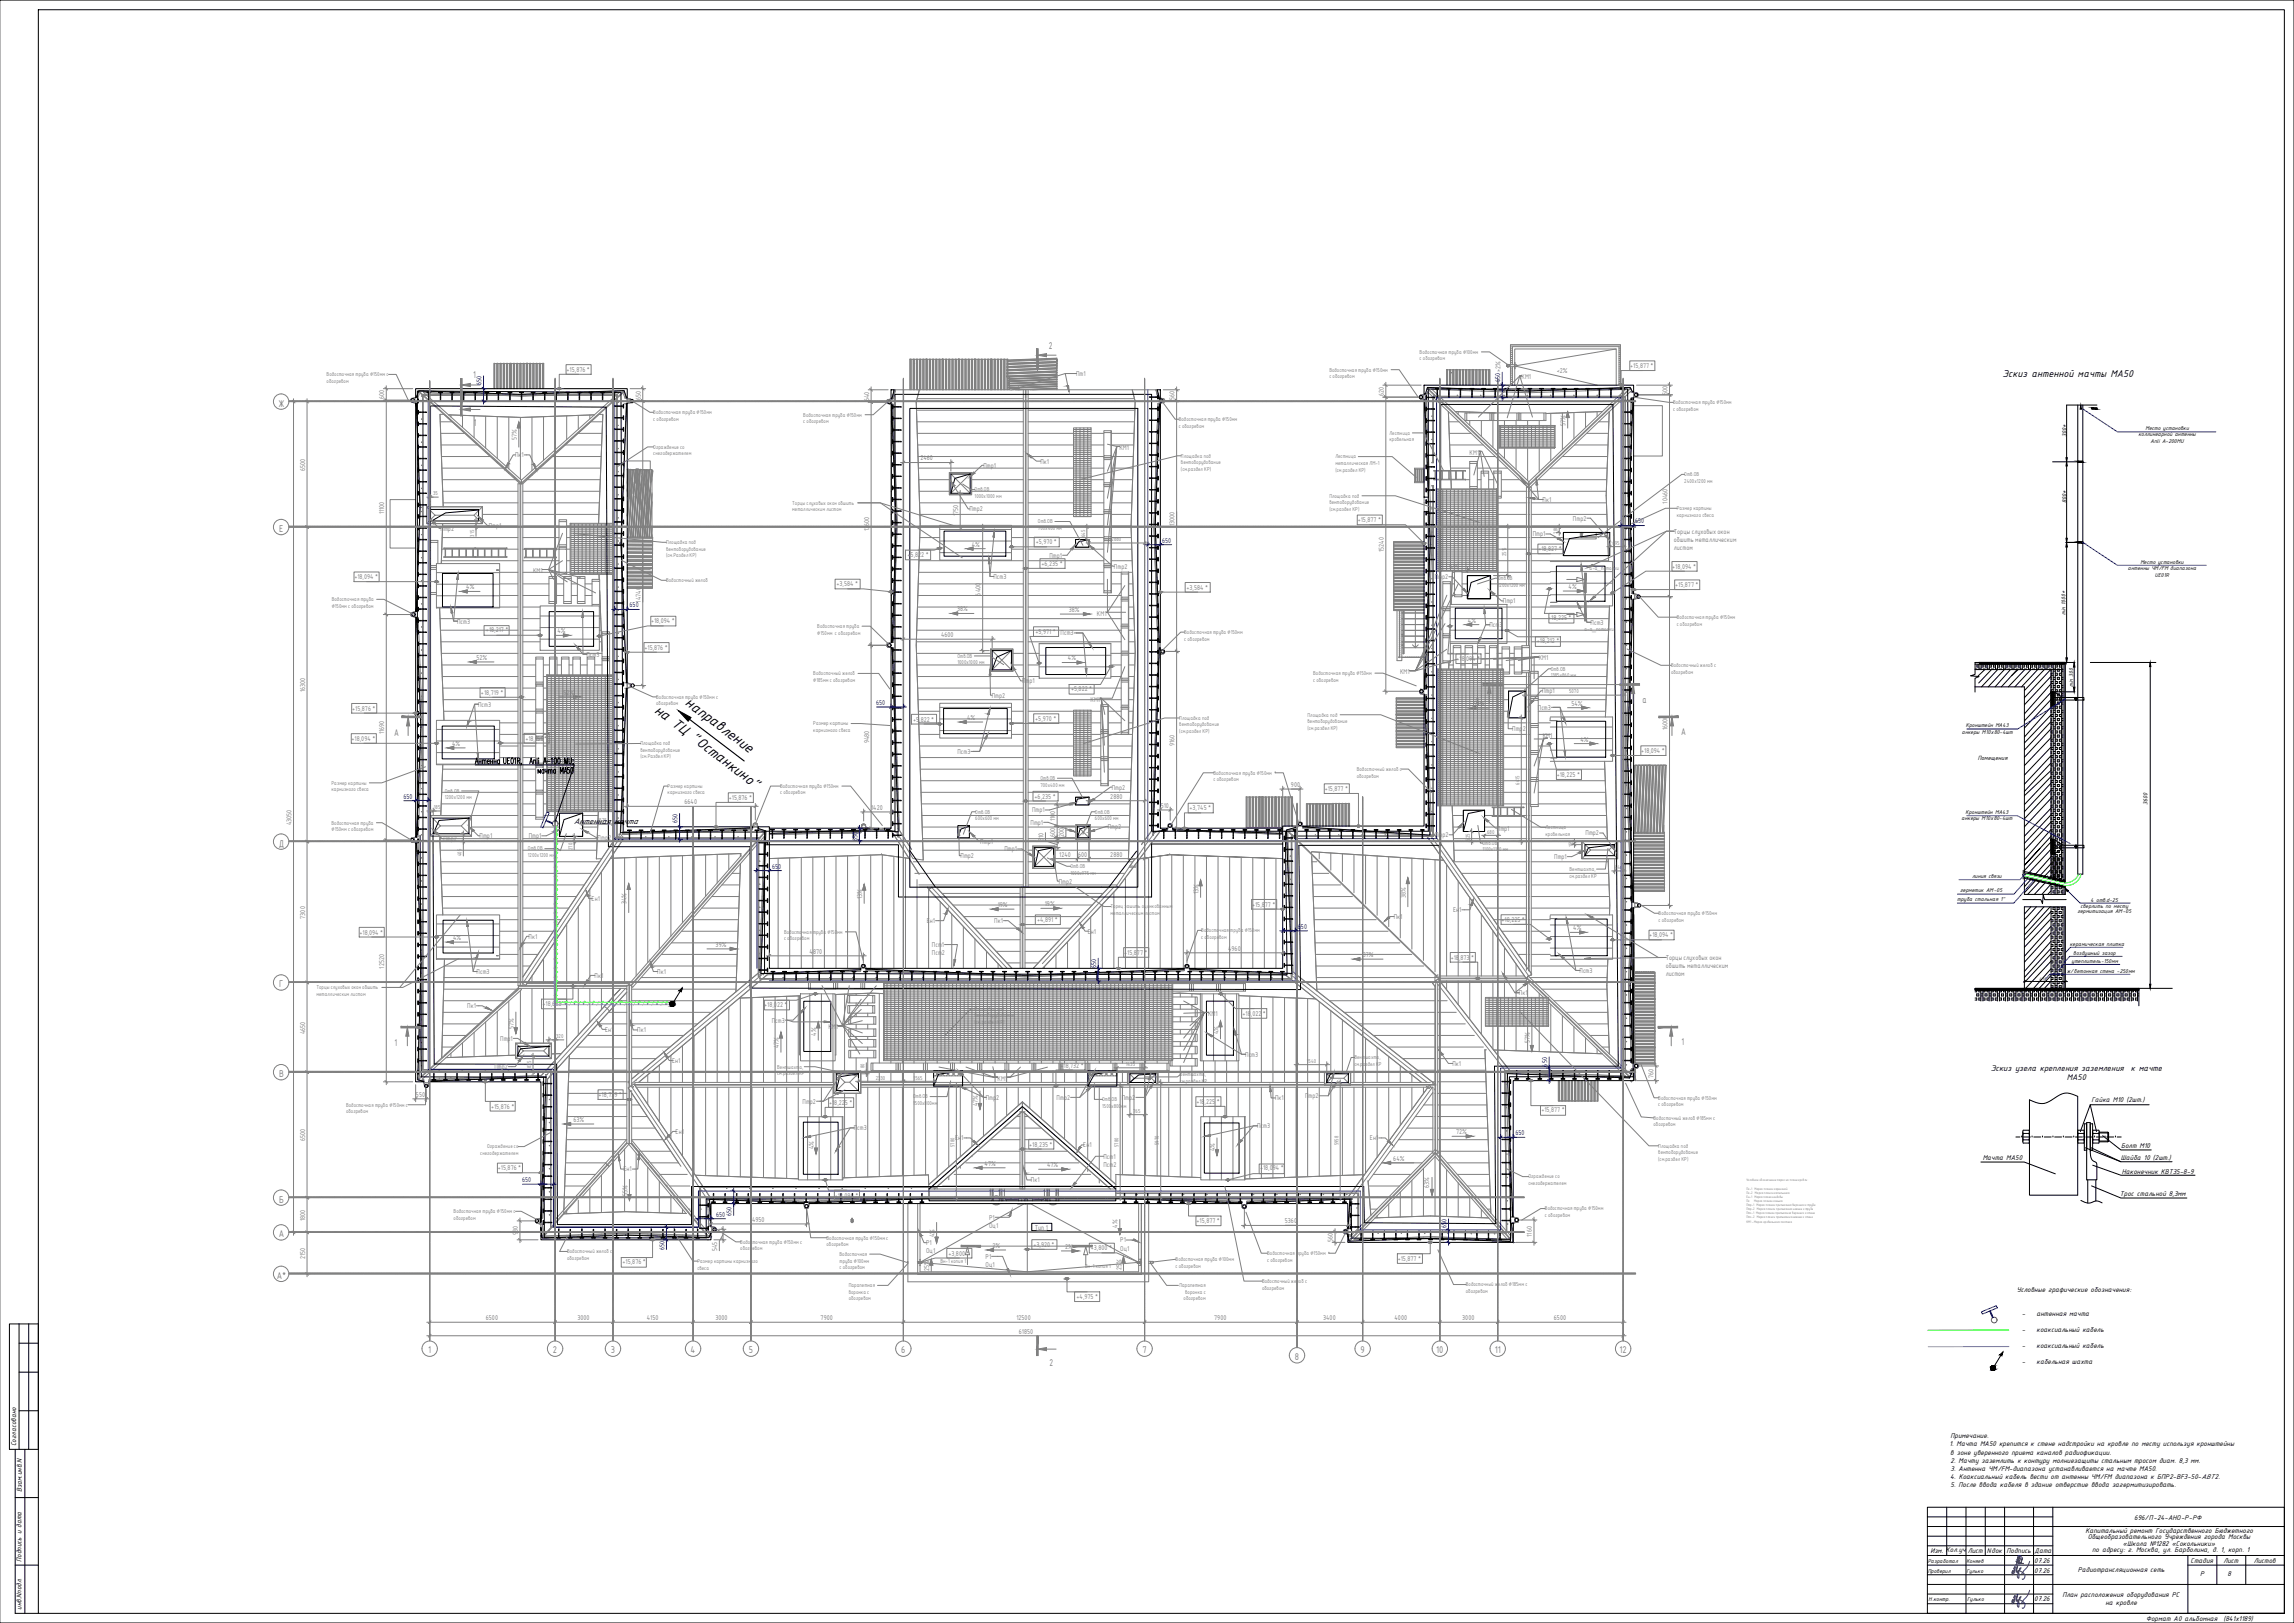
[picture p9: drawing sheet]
<svg xmlns="http://www.w3.org/2000/svg" width="1189mm" height="841mm" viewBox="0 0 1189 841" stroke-linecap="round" stroke-linejoin="round" font-family="sans-serif">
<defs><g id="words">
<g font-size="8">
<text x="355" y="365" transform="rotate(37 355 365)">направление</text>
<text x="339" y="369" transform="rotate(37 339 369)">на ТЦ &quot;Останкино&quot;</text>
</g>
<text font-size="5.5" x="1038" y="195">Эскиз антенной мачты МА50</text>
<g font-size="4.9" fill="#808080">
<text x="543" y="181">2</text>
<text x="245" y="196">1</text>
<text x="144" y="211">Ж</text>
<text x="246" y="221">1</text>
<text x="145" y="276">Е</text>
<text x="765" y="364">а</text>
<text x="851" y="364">а</text>
<text x="204" y="381">А</text>
<text x="871" y="381">А</text>
<text x="144" y="439">Д</text>
<text x="145" y="512">Г</text>
<text x="204" y="542">1</text>
<text x="871" y="542">1</text>
<text x="145" y="558">В</text>
<text x="145" y="623">Б</text>
<text x="144" y="641">А</text>
<text x="143" y="663">А*</text>
<text x="222" y="701">1</text>
<text x="287" y="701">2</text>
<text x="317" y="701">3</text>
<text x="358" y="701">4</text>
<text x="388" y="701">5</text>
<text x="467" y="701">6</text>
<text x="592" y="701">7</text>
<text x="705" y="701">9</text>
<text x="744" y="701">10</text>
<text x="775" y="701">11</text>
<text x="839" y="701">12</text>
<text x="544" y="708">2</text>
<text x="671" y="705">8</text>
</g>
<g font-size="4.7">
<text x="297" y="427">Антенная мачта</text>
<text x="1032" y="555">Эскиз узела крепления заземления</text>
<text x="1104" y="555">к мачте</text>
<text x="1071" y="560">МА50</text>
</g>
<g font-size="3.9">
<text x="1084" y="571">Гайка М10 (2шт.)</text>
<text x="1099" y="595">Болт М10</text>
<text x="1028" y="601">Мачта МА50</text>
<text x="1099" y="601">Шайба 10 (2шт.)</text>
<text x="1100" y="608">Наконечник КВТ35-8-9</text>
<text x="1099" y="620">Трос стальной 8,3мм</text>
<text x="1045" y="669">Условные графические обозначения:</text>
<text x="1048" y="682">-</text>
<text x="1055" y="682">антенная мачта</text>
<text x="1048" y="690">-</text>
<text x="1055" y="690">коаксиальный кабель</text>
<text x="1048" y="698">-</text>
<text x="1055" y="698">коаксиальный кабель</text>
<text x="1048" y="707">-</text>
<text x="1055" y="707">кабельная шахта</text>
<text x="8" y="749" transform="rotate(-90 8 749)">Согласовано</text>
<text x="1010" y="750">1. Мачта МА50 крепится к стене надстройки на кровле по месту используя кронштейны</text>
<text x="1011" y="745">Примечание.</text>
<text x="1011" y="754">в зоне уверенного приема каналов радиофикации.</text>
<text x="1011" y="758">2. Мачту заземлить к контуру молниезащиты стальным тросом диам. 8,3 мм.</text>
<text x="1011" y="766">4. Коаксиальный кабель вести от антенны ЧМ/FM диапазона к БПР2-BF3-50-АВТ2.</text>
<text x="1011" y="762">3. Антенна ЧМ/FM-диапазона устанавливается на мачте МА50.</text>
<text x="11" y="773" transform="rotate(-90 11 773)">Взам.инв.N</text>
<text x="1011" y="770">5. После ввода кабеля в здание отверстие ввода загермитизировать.</text>
<text x="1106" y="787">696/П-24-АНО-Р-РФ</text>
<text x="1081" y="794">Капитальный ремонт Государственного Бюджетного</text>
<text x="1082" y="798">Общеобразовательного Учреждения города Москвы</text>
<text x="1100" y="801">«Школа №1282 «Сокольники»</text>
<text x="11" y="809" transform="rotate(-90 11 809)">Подпись и дата</text>
<text x="1000" y="805">Изм. Кол.уч</text>
<text x="1020" y="805">Лист</text>
<text x="1030" y="805">Nдок</text>
<text x="1040" y="805">Подпись</text>
<text x="1054" y="810">07.26</text>
<text x="1054" y="805">Дата</text>
<text x="1084" y="804">по адресу: г. Москва, ул. Барболина, д. 1, корп. 1</text>
<text x="1135" y="810">Стадия</text>
<text x="1152" y="810">Лист</text>
<text x="1168" y="810">Листов</text>
<text x="1054" y="815">07.26</text>
<text x="1077" y="815">Радиотрансляционная сеть</text>
<text x="1140" y="817">Р</text>
<text x="1154" y="817">8</text>
<text x="1069" y="828">План расположения оборудования РС</text>
<text x="1054" y="830">07.26</text>
<text x="1091" y="832">на кровле</text>
<text x="11" y="834" transform="rotate(-90 11 834)">инв.Nподл.</text>
<text x="1112" y="840">Формат А0 альбомная</text>
<text x="1152" y="840">(841х1189)</text>
</g>
<g font-size="3.5" fill="#808080">
<text x="845" y="191">+15,877 *</text>
<text x="294" y="193">+15,876 *</text>
<text x="558" y="195">Пт1</text>
<text x="789" y="197">КМ1</text>
<text x="807" y="193">&lt;2%</text>
<text x="199" y="207" transform="rotate(-90 199 207)">600</text>
<text x="332" y="207" transform="rotate(-90 332 207)">650</text>
<text x="450" y="208" transform="rotate(-90 450 208)">640</text>
<text x="609" y="207" transform="rotate(-90 609 207)">560</text>
<text x="717" y="205" transform="rotate(-90 717 205)">620</text>
<text x="864" y="205" transform="rotate(-90 864 205)">500</text>
<text x="811" y="221" transform="rotate(-90 811 221)">57%</text>
<text x="268" y="228" transform="rotate(-90 268 228)">57%</text>
<text x="580" y="233">КМ1</text>
<text x="267" y="237">Пк</text>
<text x="270" y="237">1</text>
<text x="477" y="239">2460</text>
<text x="762" y="236">КМ1</text>
<text x="158" y="244" transform="rotate(-90 158 244)">6500</text>
<text x="510" y="242">Птр1</text>
<text x="539" y="240">Пк1</text>
<text x="799" y="260">Пк1</text>
<text x="864" y="261" transform="rotate(-90 864 261)">10460</text>
<text x="199" y="266" transform="rotate(-90 199 266)">11100</text>
<text x="497" y="268" transform="rotate(-90 497 268)">1750</text>
<text x="502" y="265">Птр2</text>
<text x="815" y="270">Птр2</text>
<text x="228" y="275">Птр2</text>
<text x="253" y="274">Птр1</text>
<text x="450" y="275" transform="rotate(-90 450 275)">12600</text>
<text x="609" y="273" transform="rotate(-90 609 273)">13000</text>
<text x="704" y="271">+15,877 *</text>
<text x="794" y="278">Птр1</text>
<text x="867" y="276">Торцы слуховых окон</text>
<text x="867" y="281">обшить металлическим</text>
<text x="504" y="283">4%</text>
<text x="537" y="282">+5,970 *</text>
<text x="717" y="286" transform="rotate(-90 717 286)">15240</text>
<text x="797" y="286">+18,827 *</text>
<text x="867" y="285">листом</text>
<text x="470" y="289">+5,822 *</text>
<text x="540" y="293">+6,235 *</text>
<text x="544" y="289">Птр1</text>
<text x="276" y="297">КМ1</text>
<text x="515" y="300">Пст3</text>
<text x="577" y="295">Птр2</text>
<text x="867" y="295">+18,094 *</text>
<text x="184" y="300">+18,094 *</text>
<text x="242" y="305">4%</text>
<text x="434" y="304">+3,584 *</text>
<text x="615" y="306">+3,584 *</text>
<text x="744" y="300">Птр2</text>
<text x="813" y="305">4%</text>
<text x="868" y="304">+15,877 *</text>
<text x="508" y="309" transform="rotate(-90 508 309)">6400</text>
<text x="332" y="312" transform="rotate(-90 332 312)">14740</text>
<text x="496" y="317">38%</text>
<text x="554" y="317">38%</text>
<text x="779" y="313">Птр1</text>
<text x="237" y="323">Пст3</text>
<text x="337" y="323">+18,094 *</text>
<text x="569" y="319">КМ1</text>
<text x="761" y="323">4%</text>
<text x="802" y="321">+18,225 *</text>
<text x="824" y="324">Пст3</text>
<text x="252" y="327">+18,217 *</text>
<text x="289" y="328">4%</text>
<text x="537" y="329">+5,971 *</text>
<text x="550" y="329">Пст3</text>
<text x="772" y="325">Пст3</text>
<text x="488" y="330">4600</text>
<text x="797" y="333">+18,212 *</text>
<text x="247" y="342">52%</text>
<text x="304" y="340">Пст3</text>
<text x="334" y="337">+15,876 *</text>
<text x="553" y="342">4%</text>
<text x="755" y="342">+18,094 *</text>
<text x="797" y="342">КМ1</text>
<text x="726" y="349">КМ1</text>
<text x="158" y="359" transform="rotate(-90 158 359)">16300</text>
<text x="530" y="354">Птр1</text>
<text x="555" y="358">+5,822 *</text>
<text x="799" y="359">Птр1</text>
<text x="249" y="360">+18,719 *</text>
<text x="292" y="360">52%</text>
<text x="514" y="362">Птр2</text>
<text x="565" y="364">КМ1</text>
<text x="764" y="366">54%</text>
<text x="814" y="366">54%</text>
<text x="183" y="368">+15,876 *</text>
<text x="248" y="366">Пст3</text>
<text x="797" y="368">Пст3</text>
<text x="473" y="374">+5,822 *</text>
<text x="501" y="373">4%</text>
<text x="537" y="374">+5,970 *</text>
<text x="182" y="384">+18,094 *</text>
<text x="199" y="381" transform="rotate(-90 199 381)">11690</text>
<text x="272" y="384">+18,151 *</text>
<text x="784" y="379">Птр</text>
<text x="789" y="379">2</text>
<text x="800" y="382">КМ1</text>
<text x="864" y="378" transform="rotate(-90 864 378)">16000</text>
<text x="234" y="386">4%</text>
<text x="450" y="385" transform="rotate(-90 450 385)">9480</text>
<text x="609" y="387" transform="rotate(-90 609 387)">9160</text>
<text x="819" y="384">4%</text>
<text x="496" y="391">Пст3</text>
<text x="851" y="390">+18,094 *</text>
<text x="669" y="408">900</text>
<text x="807" y="403">+18,225 *</text>
<text x="536" y="414">+6,235 *</text>
<text x="575" y="414">2880</text>
<text x="576" y="409">Птр2</text>
<text x="687" y="410">+15,877 *</text>
<text x="355" y="417">6640</text>
<text x="378" y="415">+15,876 *</text>
<text x="451" y="420">1420</text>
<text x="602" y="419">510</text>
<text x="616" y="420">+3,745 *</text>
<text x="535" y="421">Птр1</text>
<text x="547" y="426" transform="rotate(-90 547 426)">1100</text>
<text x="151" y="428" transform="rotate(-90 151 428)">43050</text>
<text x="534" y="427">Птр1</text>
<text x="574" y="429">Птр2</text>
<text x="776" y="430">Птр1</text>
<text x="230" y="436">Птр2</text>
<text x="249" y="434">Птр1</text>
<text x="274" y="434">Птр1</text>
<text x="310" y="435">Птр2</text>
<text x="508" y="437">Птр1</text>
<text x="541" y="436" transform="rotate(-90 541 436)">310</text>
<text x="547" y="434" transform="rotate(-90 547 434)">600</text>
<text x="551" y="434" transform="rotate(-90 551 434)">200</text>
<text x="744" y="434">Птр2</text>
<text x="822" y="433">Птр2</text>
<text x="521" y="441">Птр1</text>
<text x="549" y="444">1240</text>
<text x="559" y="444">600</text>
<text x="575" y="444">2880</text>
<text x="498" y="445">Птр2</text>
<text x="805" y="445">Птр1</text>
<text x="549" y="458">Птр2</text>
<text x="307" y="467">Ен1</text>
<text x="447" y="466" transform="rotate(-90 447 466)">13%</text>
<text x="621" y="463" transform="rotate(-90 621 463)">13%</text>
<text x="729" y="465" transform="rotate(-90 729 465)">38%</text>
<text x="325" y="469" transform="rotate(-90 325 469)">34%</text>
<text x="517" y="470">19%</text>
<text x="541" y="470">19%</text>
<text x="649" y="470">+15,877 *</text>
<text x="753" y="473">Ен</text>
<text x="756" y="473">1</text>
<text x="158" y="476" transform="rotate(-90 158 476)">7300</text>
<text x="480" y="478">Ен1</text>
<text x="515" y="478">Пк1</text>
<text x="537" y="478">+4,891 *</text>
<text x="722" y="476">Пк</text>
<text x="726" y="476">1</text>
<text x="778" y="478">+18,225 *</text>
<text x="186" y="484">+18,094 *</text>
<text x="564" y="484">Ен1</text>
<text x="815" y="482">4%</text>
<text x="855" y="486">+18,094 *</text>
<text x="235" y="487">4%</text>
<text x="274" y="486">Пк1</text>
<text x="371" y="491">39%</text>
<text x="483" y="491">Пст</text>
<text x="488" y="491">1</text>
<text x="420" y="494">4870</text>
<text x="483" y="495">Пст</text>
<text x="488" y="495">2</text>
<text x="583" y="495">+15,877 *</text>
<text x="636" y="493">4960</text>
<text x="706" y="496">37%</text>
<text x="752" y="497">+18,873 *</text>
<text x="863" y="497">Торцы слуховых окон</text>
<text x="199" y="502" transform="rotate(-90 199 502)">12520</text>
<text x="863" y="502">обшить металлическим</text>
<text x="247" y="505">Пст3</text>
<text x="308" y="507">Пк1</text>
<text x="341" y="505">Пк1</text>
<text x="819" y="504">Пст3</text>
<text x="863" y="506">листом</text>
<text x="787" y="516">Пк1</text>
<text x="281" y="521">+18,683 *</text>
<text x="396" y="522">+18,022 *</text>
<text x="242" y="522">Пк1</text>
<text x="626" y="526">КМ1</text>
<text x="644" y="527">+18,022 *</text>
<text x="266" y="533" transform="rotate(-90 266 533)">57%</text>
<text x="400" y="530">Пст3</text>
<text x="429" y="533">КМ</text>
<text x="433" y="533">1</text>
<text x="158" y="536" transform="rotate(-90 158 536)">4650</text>
<text x="259" y="539">Птр</text>
<text x="265" y="539">1</text>
<text x="314" y="535">Ен1</text>
<text x="330" y="535">Пк1</text>
<text x="423" y="537" transform="rotate(-90 423 537)">4%</text>
<text x="631" y="536" transform="rotate(-90 631 536)">4%</text>
<text x="404" y="543" transform="rotate(-90 404 543)">47%</text>
<text x="793" y="540" transform="rotate(-90 793 540)">57%</text>
<text x="348" y="551">Ен1</text>
<text x="645" y="548">Пст3</text>
<text x="256" y="554">Птр2</text>
<text x="550" y="553">+18,732 *</text>
<text x="753" y="552">Пк1</text>
<text x="517" y="560">КМ1</text>
<text x="857" y="559" transform="rotate(-90 857 559)">760</text>
<text x="216" y="568">550</text>
<text x="310" y="568">+18,739 *</text>
<text x="511" y="570">Птр</text>
<text x="516" y="570">2</text>
<text x="548" y="570">Птр2</text>
<text x="581" y="570">Птр2</text>
<text x="676" y="569">Птр2</text>
<text x="255" y="575">+15,876 *</text>
<text x="416" y="572">Птр2</text>
<text x="430" y="573">+18,225 *</text>
<text x="507" y="573" transform="rotate(-90 507 573)">47%</text>
<text x="620" y="572">+18,225 *</text>
<text x="661" y="570">Пк1</text>
<text x="297" y="581">63%</text>
<text x="799" y="576">+15,877 *</text>
<text x="350" y="588">Ен1</text>
<text x="442" y="586">Пст3</text>
<text x="652" y="585">Пст3</text>
<text x="755" y="588">72%</text>
<text x="158" y="592" transform="rotate(-90 158 592)">6500</text>
<text x="495" y="591">Ен</text>
<text x="498" y="591">1</text>
<text x="710" y="591">Ен1</text>
<text x="422" y="595" transform="rotate(-90 422 595)">4%</text>
<text x="533" y="594">+18,235 *</text>
<text x="561" y="595">Ен</text>
<text x="565" y="595">1</text>
<text x="630" y="597" transform="rotate(-90 630 597)">4%</text>
<text x="510" y="604">47%</text>
<text x="543" y="605">47%</text>
<text x="572" y="600">Пст1</text>
<text x="572" y="605">Пст2</text>
<text x="722" y="602">64%</text>
<text x="258" y="606">+15,876 *</text>
<text x="323" y="607">Ен1</text>
<text x="653" y="606">+18,094 *</text>
<text x="534" y="613">Пк1</text>
<text x="741" y="616" transform="rotate(-90 741 616)">63%</text>
<text x="325" y="620" transform="rotate(-90 325 620)">55%</text>
<text x="433" y="621">+18,094 *</text>
<text x="158" y="633" transform="rotate(-90 158 633)">1800</text>
<text x="390" y="633">4950</text>
<text x="513" y="632">Р1</text>
<text x="620" y="634">+15,877 *</text>
<text x="666" y="634">5360</text>
<text x="268" y="640" transform="rotate(-90 268 640)">980</text>
<text x="484" y="641" transform="rotate(-90 484 641)">4%</text>
<text x="513" y="636">Оц1</text>
<text x="536" y="637">Тип 1</text>
<text x="579" y="636" transform="rotate(-90 579 636)">4%</text>
<text x="794" y="641" transform="rotate(-90 794 641)">1160</text>
<text x="480" y="645">Р1</text>
<text x="514" y="647">2%</text>
<text x="536" y="646">+3,920 *</text>
<text x="552" y="647">2%</text>
<text x="565" y="648">+3,800 *</text>
<text x="581" y="644">Р1</text>
<text x="691" y="644" transform="rotate(-90 691 644)">560</text>
<text x="158" y="653" transform="rotate(-90 158 653)">2150</text>
<text x="372" y="648" transform="rotate(-90 372 648)">545</text>
<text x="480" y="649">Оц1</text>
<text x="492" y="651">+3,800 *</text>
<text x="511" y="652">Р1</text>
<text x="581" y="648">Оц1</text>
<text x="724" y="653">+15,877 *</text>
<text x="323" y="655">+15,876 *</text>
<text x="482" y="659" transform="rotate(-90 482 659)">25%</text>
<text x="511" y="657">Оц1</text>
<text x="581" y="658" transform="rotate(-90 581 658)">25%</text>
<text x="558" y="673">+4,975 *</text>
<text x="252" y="684">6500</text>
<text x="299" y="684">3000</text>
<text x="335" y="684">4150</text>
<text x="371" y="684">3000</text>
<text x="425" y="684">7900</text>
<text x="527" y="684">12500</text>
<text x="629" y="684">7900</text>
<text x="686" y="684">3400</text>
<text x="723" y="684">4000</text>
<text x="758" y="684">3000</text>
<text x="805" y="684">6500</text>
<text x="528" y="691">61850</text>
</g>
<g font-size="3.5" fill="#00d">
<text x="777" y="198" transform="rotate(-90 777 198)">650&gt;2%</text>
<text x="250" y="200" transform="rotate(-90 250 200)">650</text>
<text x="847" y="271">650</text>
<text x="602" y="281">650</text>
<text x="326" y="315">650</text>
<text x="454" y="365">650</text>
<text x="209" y="414">650</text>
<text x="351" y="426" transform="rotate(-90 351 426)">650</text>
<text x="444" y="436" transform="rotate(-90 444 436)">650</text>
<text x="400" y="450">650</text>
<text x="673" y="481">650</text>
<text x="568" y="502" transform="rotate(-90 568 502)">650</text>
<text x="802" y="553" transform="rotate(-90 802 553)">650</text>
<text x="785" y="588">650</text>
<text x="271" y="613">650</text>
<text x="371" y="630">650</text>
<text x="379" y="630" transform="rotate(-90 379 630)">650</text>
<text x="750" y="637" transform="rotate(-90 750 637)">650</text>
<text x="344" y="648" transform="rotate(-90 344 648)">650</text>
</g>
<text font-size="3.4" x="1025" y="394">Помещения</text>
<g font-size="3.3">
<text x="1071" y="227" transform="rotate(-90 1071 227)">300*</text>
<text x="1071" y="261" transform="rotate(-90 1071 261)">800*</text>
<text x="1113" y="417" transform="rotate(-90 1113 417)">3600</text>
</g>
<g font-size="3.1">
<text x="1108" y="226">коллинеарной антенны</text>
<text x="1112" y="223">Место установки</text>
<text x="1114" y="229">Anli A-200MU</text>
<text x="1109" y="292">Место установки</text>
<text x="1103" y="296">антенны ЧМ/FM диапазона</text>
<text x="1117" y="299">UE01R</text>
<text x="1070" y="318" transform="rotate(-90 1070 318)">min 1000*</text>
<text x="1074" y="356" transform="rotate(-90 1074 356)">min 300</text>
<text x="1019" y="377">Кронштейн МА43</text>
<text x="1017" y="380">анкеры М10х80-4шт</text>
<text x="1017" y="425">анкеры М10х80-4шт</text>
<text x="1019" y="422">Кронштейн МА43</text>
<text x="1022" y="455">линия связи</text>
<text x="1014" y="467">труба стальная 1&quot;</text>
<text x="1016" y="462">герметик АМ-05</text>
<text x="1083" y="467">4 отв.d-25</text>
<text x="1077" y="473">гермитизация АМ-05</text>
<text x="1078" y="470">сверлить по месту</text>
<text x="1073" y="490">керамическая плитка</text>
<text x="1074" y="495">воздушный зазор</text>
<text x="1074" y="499">утеплитель-150мм</text>
<text x="1071" y="504">ж/бетонная стена -250мм</text>
<text x="999" y="810">Разработал</text>
<text x="1019" y="810">Коняев</text>
<text x="999" y="815">Проверил</text>
<text x="1019" y="815">Гулько</text>
<text x="999" y="830">Н.контр.</text>
<text x="1019" y="830">Гулько</text>
</g>
<text font-size="2.9" fill="#f00" x="1057" y="508">410</text>
<g font-size="2.8" fill="#808080">
<text x="736" y="183">Водосточная труба ⌀100мм</text>
<text x="736" y="187">с обогревом</text>
<text x="169" y="195">Водосточная труба ⌀150мм с</text>
<text x="689" y="193">Водосточная труба ⌀150мм</text>
<text x="689" y="196">с обогревом</text>
<text x="169" y="198">обогревом</text>
<text x="867" y="209">Водосточная труба ⌀150мм</text>
<text x="339" y="215">Водосточная труба ⌀150мм</text>
<text x="416" y="216">Водосточная труба ⌀150мм</text>
<text x="867" y="213">с обогревом</text>
<text x="339" y="218">с обогревом</text>
<text x="416" y="219">с обогревом</text>
<text x="611" y="218">Водосточная труба ⌀150мм</text>
<text x="611" y="222">с обогревом</text>
<text x="720" y="225">Лестница</text>
<text x="339" y="233">Ограждение со</text>
<text x="720" y="229">кровельная</text>
<text x="339" y="236">снегодержателем</text>
<text x="612" y="237">Площадка под</text>
<text x="692" y="238">Лестница</text>
<text x="612" y="241">вентоборудование</text>
<text x="612" y="244">(см.раздел КР)</text>
<text x="692" y="241">металлическая ЛМ-1</text>
<text x="692" y="244">(см.раздел КР)</text>
<text x="873" y="247">Отв.ОВ</text>
<text x="873" y="250">2400х1200 мм</text>
<text x="224" y="257">35</text>
<text x="505" y="255">Отв.ОВ</text>
<text x="689" y="258">Площадка под</text>
<text x="411" y="262">Торцы слуховых окон обшить</text>
<text x="505" y="258">1000х1000 мм</text>
<text x="689" y="261">вентоборудование</text>
<text x="411" y="265">металлическим листом</text>
<text x="689" y="265">(см.раздел КР)</text>
<text x="869" y="264">Размер картины</text>
<text x="869" y="268">карнизного свеса</text>
<text x="538" y="275">700х400 мм</text>
<text x="538" y="271">Отв.ОВ</text>
<text x="246" y="278" transform="rotate(-90 246 278)">315</text>
<text x="345" y="282">Площадка под</text>
<text x="562" y="278" transform="rotate(-90 562 278)">645</text>
<text x="576" y="280">2880</text>
<text x="807" y="277" transform="rotate(-90 807 277)">280</text>
<text x="345" y="285">вентоборудование</text>
<text x="836" y="282">695</text>
<text x="345" y="289">(см.Раздел КР)</text>
<text x="780" y="288" transform="rotate(-90 780 288)">2515</text>
<text x="751" y="295">1435</text>
<text x="824" y="295">а-а_потолки</text>
<text x="345" y="302">Водосточный желоб</text>
<text x="776" y="301">Отв.ОВ</text>
<text x="776" y="304">1200х1200 мм</text>
<text x="172" y="312">Водосточная труба</text>
<text x="172" y="315">⌀150мм с обогревом</text>
<text x="869" y="321">Водосточная труба ⌀150мм</text>
<text x="424" y="325">Водосточная труба</text>
<text x="424" y="329">⌀150мм с обогревом</text>
<text x="614" y="329">Водосточная труба ⌀150мм</text>
<text x="821" y="327">а-а_потолки</text>
<text x="869" y="324">с обогревом</text>
<text x="614" y="332">с обогревом</text>
<text x="496" y="341">Отв.ОВ</text>
<text x="496" y="344">1000х1000 мм</text>
<text x="804" y="348">Отв.ОВ</text>
<text x="866" y="346">Водосточный желоб с</text>
<text x="421" y="350">Водосточный желоб</text>
<text x="421" y="353">⌀185мм с обогревом</text>
<text x="681" y="350">Водосточная труба ⌀150мм</text>
<text x="681" y="353">с обогревом</text>
<text x="804" y="351">1385х860 мм</text>
<text x="866" y="349">обогревом</text>
<text x="813" y="359">5070</text>
<text x="340" y="362">Водосточная труба ⌀150мм с</text>
<text x="340" y="365">обогревом</text>
<text x="678" y="371">Площадка под</text>
<text x="421" y="376">Размер картины</text>
<text x="611" y="373">Площадка под</text>
<text x="611" y="376">вентоборудование</text>
<text x="678" y="375">вентоборудование</text>
<text x="421" y="379">карнизного свеса</text>
<text x="611" y="380">(см.раздел КР)</text>
<text x="678" y="378">(см.раздел КР)</text>
<text x="332" y="386">Площадка под</text>
<text x="332" y="390">вентоборудование</text>
<text x="332" y="393">(см.Раздел КР)</text>
<text x="629" y="401">Водосточная труба ⌀150мм</text>
<text x="703" y="400">Водосточный желоб с</text>
<text x="172" y="407">Размер картины</text>
<text x="539" y="404">Отв.ОВ</text>
<text x="539" y="408">700х400 мм</text>
<text x="629" y="405">с обогревом</text>
<text x="703" y="403">обогревом</text>
<text x="787" y="407" transform="rotate(-90 787 407)">6415</text>
<text x="172" y="410">карнизного свеса</text>
<text x="230" y="411">Отв.ОВ</text>
<text x="346" y="408">Размер картины</text>
<text x="346" y="412">карнизного свеса</text>
<text x="404" y="408">Водосточная труба ⌀150мм</text>
<text x="404" y="412">с обогревом</text>
<text x="225" y="419">185</text>
<text x="230" y="414">1200х1200 мм</text>
<text x="505" y="422">Отв.ОВ</text>
<text x="505" y="425">600х600 мм</text>
<text x="567" y="422">Отв.ОВ</text>
<text x="567" y="425">600х600 мм</text>
<text x="172" y="427">Водосточная труба</text>
<text x="172" y="431">⌀150мм с обогревом</text>
<text x="310" y="426">1575</text>
<text x="771" y="432">680</text>
<text x="801" y="430">Лестница</text>
<text x="762" y="436" transform="rotate(-90 762 436)">525</text>
<text x="768" y="438">Отв.ОВ</text>
<text x="801" y="433">кровельная</text>
<text x="239" y="444" transform="rotate(-90 239 444)">405</text>
<text x="274" y="441">Отв.ОВ</text>
<text x="297" y="441" transform="rotate(-90 297 441)">270</text>
<text x="768" y="441">1100х1100 мм</text>
<text x="815" y="439" transform="rotate(-90 815 439)">155</text>
<text x="274" y="444">1200х1200 мм</text>
<text x="555" y="450">Отв.ОВ</text>
<text x="555" y="453">1000х975 мм</text>
<text x="813" y="451">Вентшахта,</text>
<text x="813" y="455">см.раздел КР</text>
<text x="837" y="450">440</text>
<text x="576" y="471">Торец зашить оцинкованным</text>
<text x="576" y="474">металлическим листом</text>
<text x="860" y="474">Водосточная труба ⌀150мм</text>
<text x="860" y="478">с обогревом</text>
<text x="406" y="484">Водосточная труба ⌀150</text>
<text x="434" y="484">мм</text>
<text x="623" y="483">Водосточная труба ⌀150</text>
<text x="650" y="483">мм</text>
<text x="406" y="487">с обогревом</text>
<text x="623" y="486">с обогревом</text>
<text x="164" y="513">Торцы слуховых окон обшить</text>
<text x="164" y="516">металлическим листом</text>
<text x="505" y="524">Площадка под</text>
<text x="505" y="527">вентоборудование</text>
<text x="505" y="531">(</text>
<text x="506" y="531">см</text>
<text x="508" y="531">.раздел КР</text>
<text x="520" y="531">)</text>
<text x="288" y="538">320</text>
<text x="677" y="551">1540</text>
<text x="702" y="549">Вентшахта,</text>
<text x="275" y="554" transform="rotate(-90 275 554)">835</text>
<text x="403" y="554">Вентшахта,</text>
<text x="403" y="557">см.раздел КР</text>
<text x="448" y="553" transform="rotate(-90 448 553)">80</text>
<text x="583" y="552">1435</text>
<text x="611" y="558">Вентшахта</text>
<text x="702" y="552">см.раздел КР</text>
<text x="454" y="559">2330</text>
<text x="473" y="559">1565</text>
<text x="611" y="561">см.раздел КР</text>
<text x="473" y="569">Отв.ОВ</text>
<text x="859" y="570">Водосточная труба ⌀150мм</text>
<text x="179" y="573">Водосточная труба ⌀150мм с</text>
<text x="473" y="573">1500х800мм</text>
<text x="571" y="571">Отв.</text>
<text x="571" y="574">1500</text>
<text x="576" y="574">х800</text>
<text x="576" y="571">ОВ</text>
<text x="581" y="574">мм</text>
<text x="859" y="573">с обогревом</text>
<text x="179" y="577">обогревом</text>
<text x="587" y="577">765</text>
<text x="857" y="580">Водосточный желоб ⌀185мм с</text>
<text x="857" y="584">обогревом</text>
<text x="601" y="593" transform="rotate(-90 601 593)">5970</text>
<text x="694" y="594" transform="rotate(-90 694 594)">5958</text>
<text x="249" y="599">снегодержателем</text>
<text x="252" y="595">Ограждение со</text>
<text x="495" y="594" transform="rotate(-90 495 594)">5780</text>
<text x="580" y="594" transform="rotate(-90 580 594)">5780</text>
<text x="859" y="595">Площадка под</text>
<text x="859" y="598">вентоборудование</text>
<text x="859" y="602">(см.раздел КР)</text>
<text x="792" y="611">Ограждение со</text>
<text x="792" y="614">снегодержателем</text>
<text x="235" y="629">Водосточная труба ⌀150мм с</text>
<text x="801" y="627">Водосточная труба ⌀150мм</text>
<text x="235" y="632">обогревом</text>
<text x="801" y="631">с обогревом</text>
<text x="384" y="644">Водосточная труба ⌀150мм с</text>
<text x="384" y="648">обогревом</text>
<text x="428" y="642">Водосточная труба ⌀150мм с</text>
<text x="428" y="646">обогревом</text>
<text x="294" y="649">Водосточный желоб с</text>
<text x="294" y="653">обогревом</text>
<text x="435" y="651">Водосточная</text>
<text x="609" y="654">Водосточная труба ⌀100мм</text>
<text x="657" y="650">Водосточная труба ⌀150мм</text>
<text x="657" y="654">с обогревом</text>
<text x="361" y="654">Размер картины карнизного</text>
<text x="361" y="658">свеса</text>
<text x="435" y="654">труба ⌀100мм</text>
<text x="435" y="658">с обогревом</text>
<text x="487" y="654">Вн-1 копия 1</text>
<text x="562" y="657">Вн-1 копия 1</text>
<text x="609" y="657">с обогревом</text>
<text x="654" y="665">Водосточный желоб с</text>
<text x="440" y="667">Парапетная</text>
<text x="440" y="670">воронка с</text>
<text x="611" y="667">Парапетная</text>
<text x="614" y="670">воронка с</text>
<text x="654" y="668">обогревом</text>
<text x="760" y="667">Водосточный желоб ⌀185мм с</text>
<text x="760" y="670">обогревом</text>
<text x="440" y="674">обогревом</text>
<text x="613" y="674">обогревом</text>
</g>
<g font-size="1.7" fill="#808080">
<text x="905" y="612">Условное обозначение марок на плане кровли:</text>
<text x="905" y="616">Пк-1 Марка планки карнизной</text>
<text x="905" y="619">Пк-2 Марка планки капельника</text>
<text x="905" y="621">Ен-1 Марка планки ендовы</text>
<text x="905" y="623">Пк</text>
<text x="909" y="623">Марка планки конька</text>
<text x="905" y="625">Птр-1 Марка планки примыкания верхнего к трубе</text>
<text x="905" y="627">Птр-2 Марка планки примыкания нежнее к трубе</text>
<text x="905" y="629">Птс-1 Марка планки примыкания верхнего к стене</text>
<text x="905" y="631">Птс-2 Марка планки примыкания нежнее к стене</text>
<text x="905" y="634">КМ1 - Марка кровельного мостика</text>
</g>
</g></defs>
<g fill="none" stroke="#f00" stroke-width=".52">
<circle cx="288" cy="427" r="1.5"/>
<circle cx="1033" cy="684" r="1.5"/>
</g>
<g fill="#fbfbf4" stroke="#fbfbf4" stroke-width=".52">
<path d="M514 621h1z"/>
<path d="M548 616l1 4zM548 616l1 4z"/>
<path d="M548 616v4v-4zM548 616v4z"/>
<path d="M547 616l1 4zM547 616l1 4z"/>
<path d="M521 616l20 5v-5zM521 616l20 5h-20z"/>
<path d="M514 616l1 5v-5zM514 616l1 5h-1z"/>
<path d="M514 616v5v-5zM514 616v5z"/>
<path d="M513 616l1 5zM513 616l1 5z"/>
<path d="M481 616l32 5v-5zM481 616l32 5h-32z"/>
</g>
<g fill="#fff" stroke="#fff" stroke-width=".52">
<path d="M598 431h1z"/>
<path d="M608 430h56v2z"/>
<path d="M740 201h105l-50 1z"/>
<path d="M845 201h2v2z"/>
<path d="M738 204h1z"/>
<path d="M217 202h104l-51 2z"/>
<path d="M215 202l1 4z"/>
<path d="M215 202h2l-1 4z"/>
<path d="M215 320h1z"/>
<path d="M738 281v76z"/>
<path d="M738 281h3l-3 76z"/>
<path d="M393 428h6z"/>
<path d="M322 429h68l-53 2z"/>
<path d="M675 428h66v5z"/>
<path d="M215 434h1z"/>
<path d="M215 437h1z"/>
<path d="M617 502l53 2z"/>
<path d="M617 502h52l1 2z"/>
<path d="M394 504h17h-15z"/>
<path d="M781 556l50 2h-50z"/>
<path d="M269 559l14-1v1z"/>
<path d="M578 621h4z"/>
<path d="M475 621h6z"/>
<path d="M695 622l5-1z"/>
<path d="M368 622h19h-19z"/>
<path d="M783 634h1z"/>
<path d="M368 624v11z"/>
<path d="M280 636v1z"/>
<path d="M698 639l1 1z"/>
<path d="M287 641l37-1 43 1z"/>
<path d="M720 642h19h20z"/>
<path d="M459 430l6 1z"/>
<path d="M459 430h6v1z"/>
<path d="M399 430h56l-48 2z"/>
<path d="M290 421h12z"/>
<path d="M290 431h12v2z"/>
<path d="M758 431h11z"/>
<path d="M810 276h24z"/>
<path d="M564 555h15z"/>
<path d="M600 202l1 5v-5zM600 202l1 5z"/>
<path d="M601 209v62zM601 209v62h-2z"/>
<path d="M599 271l2 62v-62zM599 271l2 62z"/>
<path d="M601 336v93v-93zM601 336v93h-3z"/>
<path d="M608 429l56 1v-1zM608 429l56 1h-56z"/>
<path d="M598 429l7 1v-1zM598 429l7 1h-7z"/>
<path d="M598 430l1 1 6-1zM598 430l1 1h-1z"/>
<path d="M608 430l56 2zM663 432h1z"/>
<path d="M738 200l109 1v-1zM738 200l109 1h-109z"/>
<path d="M740 201h107zM740 201h107z"/>
<path d="M738 201h2zM738 201h2z"/>
<path d="M215 201l110 1v-1zM215 201l110 1h-110z"/>
<path d="M740 201l55 1zM789 202h6z"/>
<path d="M215 202h108zM215 202h106z"/>
<path d="M845 201l1 2h1zM846 203h1z"/>
<path d="M738 201l1 3 1-3zM738 201l1 3h-1z"/>
<path d="M738 204h1zM738 204h1z"/>
<path d="M217 202l53 2zM268 204h2z"/>
<path d="M323 202l2 4v-4zM323 202l2 4z"/>
<path d="M846 206l1 51zM846 206l1 51h-3z"/>
<path d="M738 207l2 51zM738 207l2 51h-2z"/>
<path d="M215 209l3 54zM215 209l3 54h-3z"/>
<path d="M738 265l3 16v-16zM738 265l3 16h-3z"/>
<path d="M325 209v73zM325 209v73h-3z"/>
<path d="M844 257l3 50v-50zM844 257l3 50z"/>
<path d="M215 263l1 54 2-54zM215 263l1 54z"/>
<path d="M322 282l3 72v-72zM322 282l3 72z"/>
<path d="M215 320l3 57-2-57zM215 320l3 57h-3z"/>
<path d="M846 311l1 78zM846 311l1 78h-4z"/>
<path d="M738 360l3 68zM738 360l3 68h-3z"/>
<path d="M325 357v71v-71zM325 357v71h-3z"/>
<path d="M665 428h7h1zM665 428h7h-7z"/>
<path d="M675 428h66zM675 428h66h-66z"/>
<path d="M322 428l68 1v-1zM322 428l68 1h-68z"/>
<path d="M393 428l6 1v-1zM393 428l6 1h-6z"/>
<path d="M665 428l2 2 5-2zM665 428l2 2h-2z"/>
<path d="M393 429l6 2v-2zM393 429l6 2z"/>
<path d="M322 429v2h15zM322 431h15l-15 1z"/>
<path d="M675 428l66 5zM739 433h2z"/>
<path d="M215 377l1 57 2-57zM215 377l1 57h-1z"/>
<path d="M843 389l4 78v-78zM843 389l4 78z"/>
<path d="M215 437l3 60-2-60zM215 437l3 60h-3z"/>
<path d="M846 471l1 31zM846 471l1 31h-2z"/>
<path d="M665 430l4 72-2-72zM665 430l4 72h-4z"/>
<path d="M397 431l2 71v-71zM397 431l2 71h-5z"/>
<path d="M449 502h165zM449 502h165h-165z"/>
<path d="M449 502h164zM449 502h165z"/>
<path d="M616 502h53zM616 502h53h-52z"/>
<path d="M394 502h52zM394 502h52h-52z"/>
<path d="M394 502l17 2 35-2zM394 502l17 2h-17z"/>
<path d="M394 504h2zM394 504h2z"/>
<path d="M449 502l82 3 82-3zM449 502l82 3z"/>
<path d="M845 502l2 9v-9zM845 502l2 9h-2z"/>
<path d="M845 511l2 40v-40zM845 511l2 40z"/>
<path d="M847 554v4zM847 554v4h-2z"/>
<path d="M845 558l2 1v-1zM845 558l2 1h-2z"/>
<path d="M781 558l64 1zM781 558l64 1h-64z"/>
<path d="M215 497l1 63 2-63zM215 497l1 63h-1z"/>
<path d="M781 559l66 1v-1zM781 559l66 1h-66z"/>
<path d="M269 559l14 1v-1zM222 560l47-1 14 1z"/>
<path d="M215 560h5zM215 560h5h-5z"/>
<path d="M222 560h61zM222 560l61 1z"/>
<path d="M215 560l5 1zM215 560l5 1z"/>
<path d="M578 621l34 1zM578 621l34 1h-34z"/>
<path d="M475 621l6 1v-1zM450 622l25-1 6 1z"/>
<path d="M368 622l49 1-30-1zM368 622l49 1h-49z"/>
<path d="M695 622l4 1 1-1zM646 623l49-1 4 1z"/>
<path d="M450 622l192 1-30-1zM419 623l31-1 192 1z"/>
<path d="M419 623h224zM419 623h224z"/>
<path d="M368 623l49 1zM368 623l49 1z"/>
<path d="M646 623h53zM646 623l53 1z"/>
<path d="M419 623l224 1zM419 623l224 1z"/>
<path d="M781 560l3 71v-71zM781 560l3 71z"/>
<path d="M280 561v72zM280 561h3l-3 72z"/>
<path d="M698 624l1 13v-13zM698 624l1 13z"/>
<path d="M368 639v1zM368 639v1z"/>
<path d="M368 640v1v-1zM368 640v1h-1z"/>
<path d="M280 637l1 4zM280 637l1 4h-1z"/>
<path d="M287 641l81 1zM281 642h87z"/>
<path d="M280 641l1 1zM280 641l1 1z"/>
<path d="M698 640l1 2zM698 640l1 2h-1z"/>
<path d="M280 642h88zM280 642h88h-88z"/>
<path d="M783 634l1 9v-9zM783 634l1 9h-1z"/>
<path d="M720 642l59 1-20-1zM699 643l21-1 59 1z"/>
<path d="M698 642l1 1zM698 642l1 1h-1z"/>
<path d="M783 643h1zM783 643h1z"/>
<path d="M698 643h85zM698 643h85z"/>
<path d="M698 643l86 1v-1zM698 643l86 1h-86z"/>
<path d="M462 202v5l1-5zM462 202v5z"/>
<path d="M462 209l2 62zM462 209l2 62h-2z"/>
<path d="M462 271v62l2-62zM462 271v62z"/>
<path d="M462 336l3 93-3-93zM462 336l3 93h-3z"/>
<path d="M399 429l56 1v-1zM399 429l56 1h-56z"/>
<path d="M458 429l7 1v-1zM458 429l7 1h-6z"/>
<path d="M399 430v2h8zM399 432h8z"/>
<path d="M760 298l12 12v-12zM760 298l12 12h-12z"/>
<path d="M760 310h12zM760 310h12z"/>
<path d="M225 424l18 8v-8zM225 424l18 8h-18z"/>
<path d="M290 421l12 10v-10zM290 421l12 10h-12z"/>
<path d="M290 433h12zM290 431l12 2h-12z"/>
<path d="M268 542l16 5v-5zM268 542l16 5h-16z"/>
<path d="M493 246l10 10v-10zM493 246l10 10h-10z"/>
<path d="M557 280l7 4v-4zM557 280l7 4h-7z"/>
<path d="M514 337l10 10v-10zM514 337l10 10h-10z"/>
<path d="M514 347h4zM514 347h10z"/>
<path d="M557 413l7 4v-4zM557 413l7 4h-7z"/>
<path d="M558 428l6 6v-6zM558 428l6 6h-6z"/>
<path d="M558 434h3zM558 434h6z"/>
<path d="M536 439l10 5v-5zM536 439l10 5h-10z"/>
<path d="M536 444l10 5v-5zM536 444l10 5h-10z"/>
<path d="M496 428l6 6v-6zM496 428l6 6h-6z"/>
<path d="M433 556l12 9v-9zM433 556l12 9h-12z"/>
<path d="M586 556l13 5v-5zM586 556l13 5h-13z"/>
<path d="M782 358l8 14v-14zM782 358l8 14h-8z"/>
<path d="M758 420l11 11v-11zM758 420l11 11h-11z"/>
<path d="M820 276v2zM820 276v2z"/>
<path d="M820 278h3zM820 278h3z"/>
<path d="M823 278h4zM823 278h4z"/>
<path d="M820 276l14 2v-2zM820 276l14 2h-14z"/>
<path d="M827 278h7zM827 278h7z"/>
<path d="M810 276l10 2v-2zM810 276l10 2h-10z"/>
<path d="M810 278l24 10v-10zM810 278l24 10h-24z"/>
<path d="M821 438l16 5v-5zM821 438l16 5h-16z"/>
<path d="M821 443h16zM821 443h16z"/>
<path d="M564 555l15 8v-8zM564 555l15 8h-15z"/>
<path d="M484 555l15 8v-8zM484 555l15 8h-15z"/>
<path d="M688 556l11 5v-5zM688 556l11 5h-11z"/>
<path d="M223 264l25 6v-6zM223 264l25 6h-25z"/>
</g>
<g fill="none" stroke="#808080" stroke-width=".52">
<path d="M724 316v26h2v-1M726 316v25M513 616v5h-32v-5h97v5M514 616v5M515 616v5h3v-5M518 616v4M519 616v4M521 616v5M541 616v5M543 616v5M544 616v5M547 616v5h-15"/>
<path d="M548 616v4M549 616v4M519 621h12M591 624v8M591 653v7"/>
</g>
<g fill="none" stroke="#808080" stroke-width=".52">
<path d="M726 318h1M728 318h10M726 336h1M726 333h1M726 330h1M726 327h1M726 324h1M726 321h1M728 336h10M728 333h10M728 330h10M728 327h10"/>
<path d="M728 324h10M728 321h10"/>
</g>
<g fill="none" stroke="#808080" stroke-width=".52">
<path d="M522 200h1M522 196h1M522 197h1M522 199h1M522 198h1M222 203v1M228 204h.1M228 219h6M234 204h.1M234 215v1M234 218h.1M240 204h.1"/>
<path d="M240 215v6M246 204h.1M246 215v12M252 205h.1M252 216v16M258 216v22M264 205h.1M264 216v27M270 205h.1M270 216v32M276 205h.1M276 216v28"/>
<path d="M282 205h.1M282 216v23M288 205h.1M288 216v17M294 204h.1M294 216v12M300 204h.1M300 215v7M306 204h.1M306 215v2M306 219h.1M306 219h6"/>
<path d="M312 204h.1M318 204h.1M462 213h.1M462 219h.1M463 207h.1M463 213h.1M463 219h.1M475 213h55M475 219h55M475 207h55M522 201h1M522 202h1"/>
<path d="M533 207h55M533 213h55M533 219h55M600 219h1M601 213h.1M739 213h.1M740 219h.1M744 202h.1M750 202h.1M751 219h5M756 202h.1M756 213v2"/>
<path d="M762 202h.1M762 214h.1M762 218v2M768 203h.1M768 214h.1M768 218v8M774 203h.1M774 214h.1M774 218v14M780 203h.1M780 218v2M786 203h.1"/>
<path d="M786 218v2M792 203v1M792 218v2M798 203h.1M798 218v2M804 203h.1M804 214v6M810 203h.1M810 214v19M816 203h.1M816 214v13M822 202v1"/>
<path d="M822 214v8M828 202h.1M828 213v3M829 219h5M834 202h.1M840 202h.1M228 225h13M229 231h18M229 237h25M240 223v1M246 229h.1M252 234h.1"/>
<path d="M258 239v1M286 237h26M288 235h.1M293 231h19M294 230h.1M300 224l12 1M462 225h.1M462 231h.1M462 237h.1M463 225h.1M463 231h.1M464 231h.1"/>
<path d="M464 237h.1M475 225h55M476 231h54M476 237h54M533 225h23M533 231h23M533 237h23M565 225h7M565 231h7M565 237h7M576 225h12M576 231h12"/>
<path d="M576 237h11M600 237h.1M600 231h.1M600 225h.1M740 225h.1M740 231h.1M740 237h.1M751 225h11M751 231h18M752 237h23M780 232v6M786 232v11"/>
<path d="M792 232v17M798 232v13M804 232v7M810 237h23M816 231h17M822 225h12M229 243h32M229 249h38M229 255h39M264 245h.1M270 250v1M271 255h40"/>
<path d="M273 249h38M276 246h.1M280 243h31M282 240v1M325 250l1-7-1 8M325 254v1M325 249l1-6-1 11M327 251l-2 27M328 249l-2 29M328 243v1M328 243l-2 35M328 257l-1 21 2-21"/>
<path d="M329 252l-2 26 1-21M329 250v-7v8M329 243v1M330 243l-2 35M331 243l-3 35M332 244l-3 34 2-33M332 243l-3 35M332 254l-2 24M332 253l-2 25M333 244v-1v3M333 247l-2 31 2-30M333 259l-1 19 1-19"/>
<path d="M333 243v1M333 255l1-12-1 13M333 256l-1 22 1-21M334 248v-5v6M334 258l1-15-1 16M335 243l-2 35M336 249l-2 29M336 248l-2 30M336 243v1M337 259l-2 19 1-18M337 253l-2 25 2-24M337 249l1-6-1 7"/>
<path d="M338 244v-1v1M338 255l-2 23 2-22M338 260l-1 18 1-18M462 243h.1M462 249h.1M462 255h.1M464 243h.1M464 249h.1M464 255h.1M476 243h54M476 249h16M476 255h16"/>
<path d="M504 249h26M504 255h26M533 243h23M533 249h23M533 255h23M565 243h7M565 249h7M565 255h7M576 243h11M576 249h11M576 255h11M599 255h.1"/>
<path d="M599 249h1M600 243h.1M740 243h1M741 249h.1M741 255h.1M752 243h10M760 249h2M766 243h15M766 249h2M771 249h3M778 249h10M778 255h13"/>
<path d="M792 255h.1M792 255h1M794 255h38M797 249h36M803 243h30M229 279h39M229 273h39M230 261h38M250 267h18M271 261h40M271 267h39M271 273h19"/>
<path d="M271 279h19M294 273h1M294 279h1M325 271l2-28-2 29M325 267l2-24-2 25M334 263l-1 15 1-15M335 268l2-25-3 35 1-10M338 273v5v-5M338 277v1v-1M462 261h.1M462 267h.1M462 273h.1"/>
<path d="M462 279h.1M464 261h1M465 279h.1M465 267h.1M465 273h.1M477 261h53M477 279h10M477 267h53M477 273h10M487 274h37M524 273h6M524 279h6"/>
<path d="M533 261h23M533 267h23M533 273h39M533 279h39M565 261h7M565 267h7M576 261h11M576 267h10M576 273h10M576 279h10M599 273h.1M599 279h.1"/>
<path d="M599 267h.1M599 261h.1M738 261h2M741 261h.1M741 267h.1M742 273h.1M742 279h.1M776 261h15M776 267h15M776 273h15M776 279h15M792 261h.1"/>
<path d="M792 267h.1M792 273h.1M792 279h.1M792 261h1M792 267h1M792 273h1M792 279h1M794 261h39M794 267h39M794 273h39M794 279h16M226 297h33"/>
<path d="M229 291h39M229 285h2M231 285h3M234 285h4M238 285h3M242 285h3M245 285h2M248 285h3M251 285h4M255 285h3M258 285h4M259 297h9"/>
<path d="M262 285h6M271 285h1M271 291h19M271 297h19M273 285h3M276 285h4M280 285h3M283 285h4M287 285h3M294 285h1M294 291h1M294 297h1"/>
<path d="M462 285h.1M462 291h.1M462 297h.1M464 297h.1M464 291h.1M464 285h1M476 297h54M476 291h54M476 285h11M487 280h37M487 286h37M524 285h6"/>
<path d="M533 285h39M533 291h39M533 297h39M576 285h11M576 291h11M576 297h5M585 297h2M599 285h.1M599 291h.1M599 297h1M741 297h1M742 291h.1"/>
<path d="M742 285h.1M753 297h1M758 297h33M776 285h15M776 291h15M792 285h.1M792 291h.1M792 297h.1M792 285h1M792 291h1M792 297h1M794 285h16"/>
<path d="M794 291h40M794 297h9M803 296h33M226 303h33M226 309h33M226 315h33M259 303h9M259 309h9M259 315h9M271 303h13M271 309h13M271 315h9"/>
<path d="M280 319h31M288 303h4M288 309h4M296 303h3M296 309h3M303 303h4M303 309h4M311 315h.1M311 309h.1M462 303h.1M462 309h.1M462 315h.1"/>
<path d="M463 315h1M464 309h.1M464 303h.1M475 315h55M476 309h54M476 303h54M533 303h39M533 309h48M533 315h48M576 303h5M585 303h2M585 309h2"/>
<path d="M585 315h3M600 303h.1M600 309h.1M600 315h.1M741 315h.1M741 309h.1M741 303h.1M752 315h39M752 309h2M752 303h2M758 303h3M758 309h3"/>
<path d="M772 303h19M772 309h19M792 303h.1M792 309h.1M792 315h.1M792 303h1M792 309h1M792 315h1M794 303h9M794 309h9M794 315h40M803 308h33"/>
<path d="M803 302h33M845 315h.1M217 321h.1M217 327h.1M217 333h.1M217 339h.1M228 321h40M228 327h40M229 333h39M229 339h39M271 321h9M271 327h9"/>
<path d="M271 333h9M271 339h41M280 331h31M280 325h31M311 321h.1M311 327h1M311 333h1M462 321h.1M462 327h.1M462 333h.1M463 333h.1M463 339h.1"/>
<path d="M463 327h.1M463 321h.1M475 333h55M475 339h38M475 327h55M475 321h55M525 339h5M533 321h48M533 327h48M533 333h48M533 339h6M539 340h37"/>
<path d="M539 334h37M576 339h5M585 321h3M585 327h3M585 333h3M585 339h3M600 321h.1M600 327h1M601 333h.1M740 339h.1M740 333h.1M740 327h.1"/>
<path d="M741 321h.1M752 321h39M752 327h39M752 333h39M752 339h1M757 339h2M763 339h3M770 339h2M776 339h2M782 339h3M789 339h.1M792 321h.1"/>
<path d="M792 327h.1M792 333h.1M792 321h1M792 327h1M792 333h1M793 339h.1M794 321h40M794 327h40M794 333h39M794 339h39M844 339h.1M845 333h.1"/>
<path d="M845 327h.1M845 321h.1M218 345h.1M218 351h.1M218 357h.1M229 345h39M229 351h39M229 357h39M271 345h7M271 351h7M271 357h7M282 345h3"/>
<path d="M282 351h1M282 357h1M289 345h2M295 345h2M301 345h3M308 345h4M463 345h.1M463 351h.1M463 357h1M475 345h38M475 351h55M476 357h54"/>
<path d="M525 345h5M533 345h6M533 351h6M533 357h48M539 346h37M576 345h5M576 351h5M585 345h3M585 351h3M585 357h3M739 357h.1M739 351h.1"/>
<path d="M740 345h.1M751 345h2M757 345h2M763 345h3M770 345h2M776 345h2M779 351h12M779 357h12M782 345h3M789 345h.1M792 351h.1M792 357h.1"/>
<path d="M792 351h1M792 357h1M793 345h.1M794 345h39M797 351h36M797 357h36M844 357h.1M844 351h.1M844 345h.1M218 363h.1M219 369h.1M219 375h.1"/>
<path d="M226 378h33M230 363h38M230 369h38M259 375h9M271 363h7M271 369h7M271 375h7M282 363h1M282 369h1M282 375h1M464 363h.1M464 369h.1"/>
<path d="M464 375h.1M476 363h54M476 369h11M476 375h11M487 367h37M487 373h37M487 379h37M524 369h6M524 375h6M533 363h48M533 369h23M533 375h23"/>
<path d="M565 369h5M565 375h5M574 369h7M574 375h7M585 363h2M585 369h2M585 375h2M739 363h.1M739 369h1M740 375h.1M779 369h3M779 375h12"/>
<path d="M779 363h3M791 363h.1M791 369h.1M792 363h.1M792 369h.1M792 375h.1M792 363h1M792 369h1M792 375h1M797 363h35M797 369h35M797 375h6"/>
<path d="M803 377h33M843 375h.1M843 369h.1M844 363h.1M218 399h.1M218 393h.1M219 387h.1M219 381h.1M226 384h33M226 390h33M226 396h33M229 399h39"/>
<path d="M259 381h9M259 387h9M259 393h9M271 381h7M271 387h7M271 393h7M271 399h7M282 381h1M282 387h1M282 393h1M282 399h1M464 381h.1"/>
<path d="M464 387h1M465 393h.1M465 399h.1M476 381h11M477 387h53M477 393h53M477 399h53M524 381h6M533 381h23M533 387h23M533 393h23M533 399h23"/>
<path d="M565 381h5M565 387h5M565 393h5M565 399h5M574 381h13M574 387h13M574 393h13M574 399h12M740 381h.1M740 387h.1M740 393h.1M741 399h.1"/>
<path d="M779 381h12M779 387h12M779 393h12M779 399h12M792 381h.1M792 387h.1M792 393h.1M792 399h.1M792 381h1M792 387h1M792 393h1M792 399h1"/>
<path d="M797 381h6M797 387h6M797 393h6M797 399h35M803 389h33M803 383h33M843 387h.1M843 393h.1M843 381h.1M843 399h.1M217 417h.1M218 411h.1"/>
<path d="M218 405h.1M229 417h39M229 411h39M229 405h39M271 405h7M271 411h7M271 417h7M282 405h1M282 411h1M282 417h1M465 405h.1M465 411h.1"/>
<path d="M465 417h1M477 405h53M477 411h53M478 417h52M533 405h37M533 411h53M533 417h24M564 417h22M574 405h12M741 405h.1M741 411h.1M741 417h.1"/>
<path d="M779 405h12M779 411h12M779 417h12M792 405h.1M792 411h.1M792 417h.1M792 405h1M792 411h1M792 417h1M797 405h35M797 411h35M797 417h35"/>
<path d="M843 405h.1M843 411h.1M844 417h.1M217 429h.1M217 423h.1M228 435h40M228 423h40M244 429h24M271 423h7M271 429h19M271 435h38M282 423h8"/>
<path d="M302 423h8M302 429h8M324 432h.1M330 432h.1M336 432h.1M342 431v1M348 431v1M354 431h.1M360 431h.1M366 431h.1M372 430v1M378 430h.1"/>
<path d="M384 430h.1M390 430h.1M396 431h.1M396 435h.1M403 432h.1M409 431v1M415 431v1M421 431v1M427 431h.1M433 431h.1M439 430v1M445 430v1"/>
<path d="M457 429v1M466 423h.1M466 429h.1M478 423h52M478 429h52M478 435h52M533 423h53M533 429h25M533 435h25M565 429h20M565 435h20M613 430h.1"/>
<path d="M619 430h.1M625 430v1M631 431h.1M637 431h.1M643 431h.1M649 431h.1M655 432h.1M661 432h.1M742 423h.1M742 429h.1M753 423h5M753 429h5"/>
<path d="M753 435h38M769 423h5M769 429h22M774 423h4M778 423h3M781 423h4M785 423h3M788 423h3M792 423h.1M792 429h.1M792 435h.1M792 423h1"/>
<path d="M792 429h1M792 435h1M794 423h39M794 429h39M794 435h39M844 423h.1M844 429h.1M844 435h.1M217 441h.1M217 447h.1M217 453h.1M218 459h.1"/>
<path d="M228 441h40M228 447h40M229 453h39M229 459h39M271 441h38M271 447h40M271 453h36M271 459h32M312 452v58M318 445v65M324 445v65M330 444v62"/>
<path d="M336 444v55M342 444v48M348 444v41M354 443v35M360 443v28M366 443v21M372 443v15M374 459h9M378 443v8M379 453h5M384 442v2M395 459h.1"/>
<path d="M395 453h.1M396 447h.1M396 441h.1M403 445v57M409 445v57M415 444v58M421 444v58M427 444v58M433 444v58M439 444v58M445 443v59M451 443v59"/>
<path d="M457 443v59M463 444v58M469 445v57M472 447h.1M473 447h57M474 453h56M475 456v46M476 459h54M478 441h52M533 441h2M533 447h2M533 453h50"/>
<path d="M533 459h46M547 441h38M547 447h40M583 455v47M589 447v55M595 444v58M601 444v58M607 443v59M613 443v59M619 443v59M625 444v58M631 444v58"/>
<path d="M637 444v58M643 444v58M649 444v58M655 445v57M661 445v57M680 447h2M680 453h9M680 459h15M684 442v3M690 442v9M696 442v15M702 443v20"/>
<path d="M708 443v25M714 444v30M720 444v36M726 444v42M732 445v47M738 445v53M744 446v58M750 448v58M753 447h38M753 441h38M756 457v49M757 453h34"/>
<path d="M762 459h29M792 441h.1M792 447h.1M792 453h.1M792 459h.1M792 441h1M792 447h1M792 453h1M792 459h1M794 441h26M794 447h39M794 453h40"/>
<path d="M794 459h40M844 441h.1M845 447h.1M845 453h.1M845 459h.1M218 465h.1M218 471h.1M218 477h.1M226 479h33M229 465h39M229 471h39M259 477h9"/>
<path d="M271 477h20M271 471h24M271 465h28M294 479v31M300 470v40M306 461v49M358 477h25M364 471h19M369 465h14M395 477h.1M395 471h.1M395 465h.1"/>
<path d="M481 461v41M487 467v35M488 463h41M493 474v28M494 469h35M499 475h30M531 463h41M531 469h35M531 475h29M565 475v27M571 469v33M577 462v40"/>
<path d="M681 465h20M681 471h26M681 477h32M762 465v41M766 465h25M768 474v32M770 471h21M774 477h17M792 477h.1M792 471h.1M792 465h.1M792 477h1"/>
<path d="M792 471h1M792 465h1M794 477h9M794 471h40M794 465h40M803 479h33M845 477h.1M845 465h.1M218 483h.1M219 489h.1M219 495h.1M226 485h33"/>
<path d="M226 491h33M226 497h33M259 495h9M259 489h9M259 483h9M271 495h8M271 489h12M271 483h16M282 497v13M288 488v22M343 495h39M348 489h34"/>
<path d="M353 483h29M394 495h.1M394 489h.1M394 483h.1M499 480v22M505 481h24M505 487v15M511 487h18M511 493v9M516 493h13M517 499v3M522 499h7"/>
<path d="M531 481h24M531 487h18M531 493h13M531 499h7M547 494v8M553 488v14M559 482v20M681 483h38M682 489h44M682 495h50M774 482v24M778 483h13"/>
<path d="M780 491v15M782 489h9M786 500v6M787 495h4M792 495h.1M792 489h.1M792 483h.1M792 495h1M792 489h1M792 483h1M794 495h9M794 489h9"/>
<path d="M794 483h9M803 491h33M803 485h33M845 495h.1M845 489h.1M845 483h.1M218 519h.1M219 513h.1M219 507h.1M219 501h.1M230 519h31M230 513h38"/>
<path d="M230 507h38M230 501h38M264 516v1M264 519v28M270 512h.1M270 513v28M271 501h4M276 506v4M276 512v29M282 512v29M288 512v34M294 512v31"/>
<path d="M300 512v24M306 512v18M312 512v11M318 512v5M321 519h4M325 513h.1M327 519h49M327 513h54M332 507h50M337 501h45M384 517v44M390 517v44"/>
<path d="M394 501h.1M396 517v44M402 505h.1M402 517v44M408 505h.1M408 516v45M414 505h.1M414 516v45M420 504h.1M420 515v46M426 504h.1M426 515v46"/>
<path d="M432 504h.1M432 515v46M438 504h.1M438 515v40M444 503h.1M444 515v1M444 520v1M450 503h.1M450 515v1M450 520v1M456 503h.1M456 515v36"/>
<path d="M462 503h.1M468 504h.1M474 504h.1M480 504h.1M486 504h.1M492 505h.1M498 505h.1M504 505h.1M510 505h.1M516 506h.1M522 506h.1M528 506h.1"/>
<path d="M534 506h.1M540 506h.1M541 501v1M546 506h.1M552 505h.1M558 505h.1M564 505h.1M570 505h.1M576 504h.1M582 504h.1M588 504h.1M594 504h.1"/>
<path d="M600 504h.1M606 503h.1M612 503h.1M612 515v2M618 503h.1M618 515v2M623 515v35M624 503h.1M629 515v35M630 504h.1M635 515v35M636 504h.1"/>
<path d="M641 515v35M642 504h.1M648 504h.1M648 516v45M654 505h.1M654 516v45M660 505h.1M660 517v44M666 505h.1M666 517v44M672 517v44M678 517v44"/>
<path d="M682 501h56M682 507h63M682 513h62M684 519v42M689 519h55M745 519h5M745 513h.1M750 508v5M756 508v13M762 508v20M768 508v28M774 508v9"/>
<path d="M780 508v9M786 508v9M791 501h.1M792 506h.1M792 509v8M792 501h.1M792 501h1M793 507h40M794 501h39M798 515v2M799 513h34M805 519h28"/>
<path d="M844 513h.1M844 507h.1M844 519h.1M844 501h.1M847 504h.1M848 504h.1M849 504h.1M850 504h.1M851 504h.1M852 504h.1M853 504h.1M854 504h.1"/>
<path d="M855 504h.1M856 504h.1M857 504h.1M218 537h.1M218 531h.1M218 525h.1M229 537h13M229 531h19M230 525h25M240 538h.1M246 533h.1M246 535v13"/>
<path d="M252 527v1M252 530v17M258 522h.1M258 524v23M304 537h21M310 531h15M315 525h10M327 537h27M327 531h35M327 525h42M360 537v24M366 532v29"/>
<path d="M372 527v34M378 522v39M444 525v2M444 531v2M444 537v2M450 525v2M450 531v2M450 537v2M612 521v2M612 527v2M612 533v3M612 540v2"/>
<path d="M618 521v2M618 527v2M618 533v3M618 540v2M690 524v31M696 529v26M697 525h47M702 533v28M704 531h40M708 538v23M712 537h32M745 537h19"/>
<path d="M745 531h14M745 525h10M774 532v12M780 532v12M786 532v12M792 532v13M798 532v13M804 520v25M810 526v19M812 525h21M816 532v14M818 531h15"/>
<path d="M822 538v8M824 537h10M844 525h.1M845 531h.1M845 537h.1M217 555h.1M218 549h.1M218 543h.1M228 559h.1M229 543h6M234 559h.1M234 544h.1"/>
<path d="M234 546v2M240 540v8M240 559h.1M246 559h.1M252 558h.1M258 558h.1M264 558h.1M270 558h.1M276 558h.1M295 555h30M295 549h30M299 543h26"/>
<path d="M327 555h6M327 549h13M327 543h20M330 560h.1M336 557v4M342 552v9M348 547v14M354 542v19M444 543v1M444 548v7M450 543v1M450 548v13"/>
<path d="M456 555v6M462 550v1M462 555v6M468 550v1M468 555v6M474 550v1M474 555v6M480 550v1M480 555v6M486 550v1M486 555h.1M492 550v1"/>
<path d="M492 555h.1M498 550v1M498 555h.1M504 550v1M504 555v6M510 550v1M510 555v6M516 550v1M516 555v6M522 550v1M522 555v6M528 550v1"/>
<path d="M528 555v6M534 550v1M534 555v6M540 550v1M540 555v6M546 550v1M546 555v6M552 550v1M552 555v6M558 550v1M558 555v6M564 550v1"/>
<path d="M564 555v6M570 550v1M576 550v1M582 550v1M582 555v6M588 550v1M588 555h.1M594 550v1M594 555h.1M600 550v1M600 555h.1M606 550v1"/>
<path d="M606 555v6M612 546v3M612 552v9M618 546v3M618 552v9M624 550v11M630 550v11M636 550v11M642 550v11M714 543v18M719 543h25M720 547v14"/>
<path d="M726 552v9M727 549h17M732 557v4M735 555h9M745 555h25M745 549h25M745 543h24M786 556h.1M792 556h.1M798 556h.1M804 556h.1M810 556h.1"/>
<path d="M816 557h.1M822 557h.1M828 544v2M828 557h.1M830 543h4M834 557h.1M840 557v1M845 543h.1M845 555h.1M845 549h.1M283 579h.1M283 573h.1"/>
<path d="M283 567h1M284 561h.1M294 579h31M294 573h31M294 567h31M295 561h30M327 579h9M327 573h5M327 567h.1M336 563v9M342 563v18M348 563v27"/>
<path d="M354 563v36M360 563v45M366 563v46M372 563v46M378 563v47M384 563v47M390 563v47M396 563v47M402 563v47M408 563v48M414 563v48M419 579v32"/>
<path d="M420 563v16M425 579v32M426 563v16M431 579v32M432 563v16M437 579v32M438 567v43M444 567v43M450 563v47M456 563v47M462 563v46M468 563v46"/>
<path d="M474 563v46M480 563v46M486 563v47M492 563v42M498 563v36M504 563v31M510 563v26M516 563v21M522 563v15M527 579h2M528 563v10M531 579h2"/>
<path d="M534 563v11M540 563v17M546 563v22M552 563v27M558 563v33M564 563v38M570 563v43M576 563v48M582 563v46M588 563v46M594 563v46M600 563v46"/>
<path d="M606 563v47M612 563v47M618 563v47M624 563v16M627 579v32M630 563v16M633 579v32M636 563v16M639 579v32M642 563v16M645 579v32M648 563v48"/>
<path d="M654 563v48M660 563v47M666 563v47M672 563v47M678 563v47M684 563v47M690 563v46M696 563v46M702 563v46M708 563v45M714 563v37M720 563v28"/>
<path d="M726 563v20M732 563v12M734 579h9M738 563v4M738 573h5M742 561h2M742 567h1M744 579h.1M744 573h.1M744 567h.1M745 579h26M745 573h26"/>
<path d="M745 567h25M745 561h25M780 561h.1M781 567h.1M781 573h.1M781 579h.1M282 597h.1M283 591h.1M283 585h.1M293 597h26M294 591h31M294 585h31"/>
<path d="M324 595v33M327 591h17M327 585h13M330 595h.1M330 598v30M331 597h1M332 597h16M504 599h.1M507 597h22M513 591h16M520 585h9M531 597h22"/>
<path d="M531 591h16M531 585h9M720 597h23M725 591h18M729 585h14M744 591h.1M744 585h.1M744 599v31M745 597h26M745 591h26M745 585h26M781 585h.1"/>
<path d="M782 591h.1M782 597h.1M282 615h.1M282 609h.1M282 603h.1M293 615h10M293 609h16M293 603h21M306 616v13M312 609v19M318 602v26M336 603h.1"/>
<path d="M336 605v23M337 603h15M341 609h.1M342 610h.1M342 612v16M342 609h14M346 615h.1M347 615h11M348 619v10M486 615v1M488 615h41M492 610v1"/>
<path d="M494 609h35M498 604v1M500 603h29M531 615h40M531 609h34M531 603h28M558 600v1M564 606v1M570 611v2M709 615h16M712 609h19M716 603h21"/>
<path d="M726 618v13M732 612v18M738 605v25M750 606v24M750 603h22M755 609h17M756 613v18M760 615h12M762 620v11M782 603h.1M782 609h.1M782 615h.1"/>
<path d="M281 627h.1M282 639h.1M282 621h.1M292 627h1M292 621h6M294 627v2M300 622v7M300 640h.1M306 640h.1M312 639v1M318 639h.1M324 639h.1"/>
<path d="M330 639h.1M336 639v1M342 640h.1M348 640h.1M352 621h6M354 627v2M354 640h.1M357 627h1M367 627h.1M367 633h.1M368 639h.1M402 622h.1"/>
<path d="M408 622h.1M414 622h.1M420 622h.1M426 622h.1M432 622h.1M438 622h.1M444 622h.1M450 621h.1M456 621h.1M462 621h.1M468 621h.1M474 621h.1"/>
<path d="M480 620h.1M522 622h.1M528 622h.1M540 622h.1M582 620h.1M588 620v1M594 621h.1M600 621h.1M606 621h.1M612 621h.1M618 622h.1M624 622h.1"/>
<path d="M630 622h.1M636 622h.1M642 622v1M648 622h.1M654 622h.1M660 622h.1M666 622h.1M672 622h.1M678 621h.1M684 621h.1M690 621h.1M696 621h.1"/>
<path d="M700 633h.1M700 627h.1M710 621h9M710 627h4M714 630v1M720 624v7M766 621h6M768 627v4M771 627h2M783 621h.1M783 627h.1M282 641v1"/>
<path d="M288 640h.1M294 640h.1M360 640h.1M708 642h.1M714 642h.1M720 642h.1M726 641h.1M732 641h.1M738 641h.1M744 641h.1M750 641h.1M756 641h.1"/>
<path d="M762 642h.1M768 642h.1M774 642h.1M780 642h.1"/>
</g>
<g fill="none" stroke="#808080" stroke-width=".52">
<path d="M785 190v10M786 189l52-8v19M786 190l42 10M838 181h-53v8M215 209h.1M217 203h.1M230 215l40 36M310 215l-39 36M325 207h.1M462 207h.1M462 209v124M464 202h.1"/>
<path d="M476 202h54M533 202h54M599 202h.1M600 202h.1M601 209h.1M847 210h15v26h-15M215 259h-13v25h13M325 243h1M326 243h4M330 243h1M332 243h6v1M338 248v30"/>
<path d="M738 258v7M487 272h37v18h-37zM557 280h7v4h-7zM833 276h-23v12h24M226 292h33v23h-33zM722 281v1M722 283v1M722 285v1M722 286v1M722 288v1M722 298v1M722 300v1"/>
<path d="M761 298h11v12h-11zM803 291h33v23h-33M215 320h.1M280 314h31v23h-31zM722 301v1M722 303v1M722 305v1M722 306v2M722 308v1M722 310v1M722 311v2M722 313v1"/>
<path d="M722 315v1M752 313h29v20h-29zM539 333h37v18h-37zM601 333v3M325 354v1M782 358h9v14h-9zM226 373h33v23h-33zM487 364h37v18h-37zM724 362v1M724 364v1M724 366v1M724 367v1"/>
<path d="M724 369v1M724 371v1M724 372v1M724 374v1M724 376v1M724 377v1M724 379v1M803 372h33v23h-33M724 381v1M724 383v1M724 384v1M724 386v1"/>
<path d="M557 413h7v4h-7zM677 417h2M679 417h1M681 417h1M683 417h1M684 417h1M686 417h1M688 417h1M689 417h1M758 420h11v11h-11zM215 437h.1M290 421h12v12h-12z"/>
<path d="M323 432l-1 1M390 428h3M397 431h-1M455 429h3M605 429h.1M647 429h.1M664 429h1M477 460h53M485 460h3M489 460h20M510 460h19M530 460h.1"/>
<path d="M531 460h2M534 460h37M572 460h3M588 445l-10 15h-45M226 474h33v23h-33zM803 474h33v23h-33M269 512l-39 35M415 515h18v35h-18zM622 515h20v35h-20zM744 511v50M744 508h.1M745 506l1 1h-1"/>
<path d="M745 507l-1 1M792 506h.1M847 504h11M858 504v1M858 506v1M858 508v1M858 510v1M858 511v1M858 513v1M858 515v1M858 516v1M858 518v1"/>
<path d="M858 520v1M858 521v1M858 523v1M858 525v1M858 526v1M858 528v1M858 530v1M858 531v1M858 533v1M858 535v1M858 536v1M858 538v1"/>
<path d="M858 540v1M217 559v1M332 558l-5 4M564 555v6M579 555v6M686 555v6M700 555v6M858 541v1M858 543v1M858 545v1M858 546v1M858 548v1"/>
<path d="M858 550v1M414 579h23v32h-23zM484 561v-6h15v6M530 574v-1l-1 1M530 576h.1M584 561v-6h16v6M622 579h23v32h-23zM742 563v1M744 561l-1 1M744 562h.1M744 561h.1M808 571h1"/>
<path d="M810 571h1M812 571h1M813 571h1M815 571h1M817 571h1M818 571h1M820 571h1M822 571h1M327 592l15 18M530 616h.1M280 634h.1M368 636h.1"/>
<path d="M368 638h.1M368 638v1M477 624v29M531 624l-53 30M532 624v35M534 624l56 30-58 5M590 624v35h-113v-3M282 641l-1 1M282 640v1M478 654l54 5M700 642l-1 1M782 642h1"/>
</g>
<g fill="none" stroke="#808080" stroke-width=".52">
<path d="M523 195v7M548 187v15M784 189v-9h55v20M784 190v10M325 239h12v4M556 222h9v46h-9zM806 232h.1M776 254h.1M823 278h.1M827 276v3h-17M318 297h.1M772 298v12"/>
<path d="M779 347h.1M556 368h9v34h-9zM847 397h.1M283 420h1M862 428v3M770 517h33v15h-33zM484 557h15M579 557h-15v4M584 557h.1M600 557h.1M608 549h-1M686 557h.1"/>
<path d="M471 624v40h124v-40M476 624v36h115v-36M591 632v21"/>
</g>
<g fill="#fdf4e4" stroke="#fdf4e4" stroke-width=".52">
<path d="M518 620h1z"/>
<path d="M544 621l3 1v-1zM544 621l3 1h-3z"/>
<path d="M544 622h3zM544 622h3z"/>
<path d="M544 622h3zM544 622h3z"/>
<path d="M515 621l3 1v-1zM515 621l3 1h-3z"/>
<path d="M515 622h3zM515 622h3z"/>
<path d="M515 622h3zM515 622h3z"/>
<path d="M518 620h1zM518 620h1z"/>
<path d="M518 620h1zM518 620h1z"/>
<path d="M518 620h1zM518 620h1z"/>
<path d="M518 620l1 1zM518 620l1 1z"/>
<path d="M518 621h1zM518 621h1z"/>
<path d="M518 621h1zM518 621h1z"/>
<path d="M518 621h1zM518 621h1z"/>
<path d="M528 621l2 1v-1zM528 621l2 1h-2z"/>
<path d="M533 621l2 1v-1zM533 621l2 1h-2z"/>
<path d="M530 621l1 1v-1zM530 621l1 1h-1z"/>
</g>
<g fill="#fbfbf4" stroke="#fbfbf4" stroke-width=".52">
<path d="M547 622h1z"/>
<path d="M545 624h1z"/>
<path d="M548 620h1z"/>
<path d="M547 624h1z"/>
<path d="M546 624h1z"/>
<path d="M516 624h1z"/>
<path d="M517 624h1z"/>
<path d="M521 622h1z"/>
<path d="M521 622h2z"/>
<path d="M538 622h2z"/>
<path d="M548 620l-1 1zM547 621h1zM547 621h1z"/>
<path d="M547 621h1zM547 621h1z"/>
<path d="M547 621h1zM547 621h1z"/>
<path d="M547 621l1 1zM547 621l1 1z"/>
<path d="M544 621v1zM544 621v1z"/>
<path d="M547 622h1zM547 622h1z"/>
<path d="M547 622h1zM547 622h1z"/>
<path d="M548 620v1zM548 620v1z"/>
<path d="M548 621v1v-1zM548 621v1z"/>
<path d="M543 621l1 1zM543 621l1 1z"/>
<path d="M543 622h1zM543 622h1z"/>
<path d="M543 622h1zM543 622h1z"/>
<path d="M547 622h1zM547 622h1z"/>
<path d="M543 622h1zM543 622h1z"/>
<path d="M544 624h3zM544 624h3z"/>
<path d="M545 624h2zM545 624h2z"/>
<path d="M545 624h2zM545 624h1z"/>
<path d="M545 624h1zM545 624h1z"/>
<path d="M548 620h1zM548 620h1z"/>
<path d="M548 620h1zM548 620h1z"/>
<path d="M548 620l1 1zM548 620l1 1z"/>
<path d="M548 621h1zM548 621h1z"/>
<path d="M543 621v1zM543 621v1z"/>
<path d="M548 621l1 1zM548 621l1 1z"/>
<path d="M548 622h1zM548 622h1z"/>
<path d="M544 624h1zM544 624h1z"/>
<path d="M544 624h1zM544 624h1z"/>
<path d="M546 624h1zM546 624h1z"/>
<path d="M544 624h1zM544 624h1z"/>
<path d="M546 624h1zM546 624h1z"/>
<path d="M544 624h2zM544 624h2z"/>
<path d="M544 624h3zM544 624h3z"/>
<path d="M544 624h3zM544 624h2z"/>
<path d="M545 624h1zM545 624h1z"/>
<path d="M518 621v1zM518 621v1z"/>
<path d="M514 621l1 1zM514 621l1 1z"/>
<path d="M514 622h1zM514 622h1z"/>
<path d="M514 622h1zM514 622h1z"/>
<path d="M518 621l1 1v-1zM518 621l1 1h-1z"/>
<path d="M514 621v1zM514 621v1z"/>
<path d="M518 622h1zM518 622h1z"/>
<path d="M518 622h1zM518 622h1z"/>
<path d="M518 622h1zM518 622h1z"/>
<path d="M514 622h1zM514 622h1z"/>
<path d="M518 622h1zM518 622h1z"/>
<path d="M514 622h1zM514 622h1z"/>
<path d="M515 624h3zM515 624h2z"/>
<path d="M515 624h2zM515 624h2z"/>
<path d="M516 624h1zM516 624h1z"/>
<path d="M516 624h1zM516 624h1z"/>
<path d="M513 621l1 1zM513 621l1 1z"/>
<path d="M519 621v1zM519 621v1z"/>
<path d="M513 622h1zM513 622h1z"/>
<path d="M513 622h1zM513 622h1z"/>
<path d="M514 624h1zM514 624h1z"/>
<path d="M517 624h1zM517 624h1z"/>
<path d="M517 624h1zM517 624h1z"/>
<path d="M515 624h1zM515 624h1z"/>
<path d="M517 624h1zM517 624h1z"/>
<path d="M515 624h2zM515 624h2z"/>
<path d="M515 624h3zM515 624h3z"/>
<path d="M515 624h3zM515 624h2z"/>
<path d="M516 624h1zM516 624h1z"/>
<path d="M531 624h4zM531 624h4z"/>
<path d="M527 624h4zM527 624h4z"/>
<path d="M521 621h3zM521 621h3z"/>
<path d="M521 621h3zM521 621h3z"/>
<path d="M521 621h3zM521 621h3z"/>
<path d="M521 621h3zM521 621h3z"/>
<path d="M521 621l3 1zM521 621l3 1z"/>
<path d="M521 622h3zM521 622h3z"/>
<path d="M521 622h3zM521 622h3z"/>
<path d="M521 622h3zM521 622h3z"/>
<path d="M521 622h3zM521 622h2z"/>
<path d="M538 621h3zM538 621h3zM538 621h3zM538 621h3z"/>
<path d="M538 621h3zM538 621l3 1z"/>
<path d="M538 622h3zM538 622h3z"/>
<path d="M538 622h3zM538 622h3z"/>
<path d="M538 622h3zM538 622h3z"/>
<path d="M538 622h3zM538 622h3z"/>
<path d="M538 622h3zM538 622h2z"/>
<path d="M538 622h2zM538 622h2z"/>
<path d="M538 622h1zM538 622h1z"/>
<path d="M524 621h4zM524 621h4z"/>
<path d="M535 621h3zM535 621h3z"/>
<path d="M524 621l4 1zM524 621l4 1z"/>
<path d="M535 621h3zM535 621l3 1z"/>
<path d="M535 622h3zM535 622h3z"/>
<path d="M524 622h4zM524 622h4z"/>
<path d="M524 622h4zM524 622h4z"/>
<path d="M524 622h4zM524 622h3z"/>
<path d="M535 622h3zM535 622h3z"/>
<path d="M524 622h3zM524 622h2z"/>
<path d="M535 622h1zM535 622h3z"/>
<path d="M535 622h1zM535 622h1z"/>
<path d="M481 621l32 1v-1zM481 621l32 1h-32z"/>
<path d="M481 622h32zM481 622h32h-32z"/>
<path d="M532 621l1 1v-1zM532 621l1 1h-1z"/>
<path d="M531 621l1 1v-1zM531 621l1 1h-1z"/>
</g>
<g fill="none" stroke="#808080" stroke-width=".52">
<path d="M213 208v-1l2-1-2 1v1l3 1M213 208l2 1M213 207h1M214 208h-1M214 208l1 1M215 206v3h2M215 206l-1 1M216 206h.1M216 209h1zM216 206h1zM216 206h1M217 209h-1l2 54-2 54"/>
<path d="M217 203l-1 3M217 203h.1M217 204v2M218 203l47 1M220 203l33 2M228 215l2 48M230 215h-2l2 48M232 215l38 1 38-1M253 205h1M258 205h12h13M259 205h11M265 204h5"/>
<path d="M270 204v1M270 216h.1M277 204h-7M281 205h-11M289 205h-1M289 205l12-1-14 1M301 204l20-1-20 1M312 215l-2 56 2-56h-2M323 202v1h1M323 203l-46 1M323 203h1l1 3h-1M323 204l1 2h1"/>
<path d="M324 203h.1M324 209h1zM324 209h1M325 209l-3 73M325 206h.1M325 206l2 1M325 206l2 1v1v1h-2M326 207h-1v2l2-1v-1h-1M326 209h.1M327 209h-2M460 209h1M460 207h1"/>
<path d="M460 209h2M461 209h.1M461 207h.1M462 210h.1M462 209h.1M462 207h-2l-1 1 1 1h2M462 207h.1M462 209h1M462 207h-2v1v1M462 209l1 24M462 207h1M463 207h-2v2h2"/>
<path d="M463 207l1-5h12l-1 6 2 63-2 63 3 112-5-1-3-5M463 209a846 846 0 0 1 0 124M463 209l2 62M463 202h1zM464 202l-2 5M464 202l-1 5M475 208h.1M476 202h.1M476 202l-1 6 2 63-2 63 3 112M587 202l1 6-2 65 2 65-3 108M588 208h.1M599 202h1z"/>
<path d="M599 202l1 4M599 202l2 4M600 202l1 4M600 206l-1-4h-12l1 6-2 65 2 65-3 108 4-1 4-7M600 206h.1M600 209h1M600 209l-2 64M600 206h1M601 206h-1M601 209l-3 64 3 63M601 206h.1M601 209h.1"/>
<path d="M601 209l-2 64h-1M601 206l2 1M602 207h1M603 207l-2-1 1 3h-2M603 207l1 1h-1l-2 1M603 209h-1M603 207l1 1-1 1M603 209h-2M603 208h.1M736 205h1M737 207h-1M737 207h1"/>
<path d="M738 205h-1M738 204l-2 1v1v1h2M738 207h1M739 207l1 36M739 204h.1M739 207h.1M739 207h-1v-2l2-1v-1l-1 1-3 1v2h3M739 207l2 36M740 201l52 2 52-2v1M740 201v1h-1M742 202l50 2 50-2M751 213l1 31"/>
<path d="M754 213l21 1M830 213l-29 1M834 213l-2 44 2 34M844 201h.1M845 203h2v3h-2M845 202l1 1h-1h1M845 202h.1M845 206h1zM845 206l-1 51 1 51h2v2l-2 1-2 72 2-72h1M845 206l-1 51M846 203l2 1M846 203h.1"/>
<path d="M847 203l2 1-1 2M847 203l1 1M848 204h1v1l-2 1M848 205v1M848 206h-2l-2 51M848 206h-1M740 243v7M740 250l1 32h1h-1l-2 75M740 258l1 7M741 243l1 39-3 75M752 244v4M752 249v4"/>
<path d="M832 257h.1M844 257l2 50M844 257h.1M229 271v21M464 266l-2-57 2 62M464 271h1zM464 271h1M464 271h.1M465 271l-2 62h-1M477 271h.1M586 273h.1M598 273h1"/>
<path d="M598 273h1l2 63M598 273l2 63M310 298l1 2M322 281h-1h1l3 73h-1h1M753 296l-1 17M213 317v1v1M213 317h2l-2 1v1l3 1M213 319l2 1M213 317l1 1M214 319h-1M214 317h1v3h2l2 53M214 319l1 1"/>
<path d="M216 320h1zM216 317h1zM228 316h.1M228 315l2 58M311 306l1 32M834 314l-2 58M845 311h1zM845 307h1l-1 1M846 308h3M846 311l-3 78v-6v12M847 308h2v1v1M847 308h1"/>
<path d="M848 308h1v1l-2 1M848 310h.1M849 310l-3 1M849 310l-2 1M216 320h.1M217 320h-1l2 57h1h-1l-2 57h1M460 334l2-1-2 1v1l2 1-2-1zM460 335h1M460 333h1M461 335h.1M461 335l2 1M461 333h.1"/>
<path d="M462 336h.1M462 333h.1M463 333h-2M463 336l3 94M463 336h-1M475 334h.1M588 338h.1M600 336h1M600 339h1M600 339l-3 91zM600 336h.1M601 339l-4 94"/>
<path d="M601 339l-3 94v-2M601 339h-1M601 337h1M601 339h.1M602 339h-1M602 337h1M602 339h1M603 337h1l-1 1-2 1M603 337v1M603 337l-2-1 2 1 1 1-1 1h-2M324 357h.1M325 354h2"/>
<path d="M325 354h.1M325 357l-3 75M325 357h.1M325 354v2h2v-1l-1-1M325 354l2 1v1M325 354h1M326 356h.1M327 356l-2 1M736 359l3 1M738 357l-2 1M738 357l-2 1v1l2 1M738 357h.1"/>
<path d="M739 357h-1M739 357l-3 1v1l3 1M739 357l-1 1M739 357h.1M751 343v4M219 373v12M738 360h1M739 360h.1M219 385l-2 49M229 396l-1 27M832 395l1 41M843 395l2 72 2 1"/>
<path d="M213 436v-1l2-1h-2v1v1l3 1M213 436l2 1M213 434h1v1M214 436h-1M214 434h1v2l2 1 1 43M214 436l1 1M216 437h.1M217 434h-1M217 437h-1h1h-1l2 60h1h-1l-2 62M228 435h.1M228 433l1 41M321 432v2"/>
<path d="M321 432h1M322 432h.1M323 432h.1M390 429v1M390 429v-2l1-1 1 1 1 2M390 430l-67 2M390 430v-1l-67 3M391 427l-1 1 1-1v-1l1 1 1 1M392 427l1 1M393 429v1zM393 429h.1M395 431l-2-1v-1l3 2"/>
<path d="M395 431l-2-1v-2h-3v2l-68 3-1 1M396 431h.1M396 433l-2 71M396 431h1l-3 74M446 430v1l-32 1M446 432h-47M446 431l-47 1h1M447 428v-1h1l1 2M447 428l-1 1M447 428l1-1v1l-1-1-1 2h3M448 428l1 1M449 429h.1"/>
<path d="M449 430h.1M449 429h2M449 429h1M455 430l7 1M455 430l9 1M455 430h4M465 431l1 3M465 434h1M597 433h.1M599 431h.1M601 431l4-1zM605 430l-4 1"/>
<path d="M605 430h.1M605 430v-1h3v1M605 430l-6 1M606 428l-1 1M606 428h.1M606 427v1M607 427v1M607 428h.1M607 428l1 1M607 428v-1h-1l-1 3M607 428l1 1-1-2h-1l-1 3M608 430h.1"/>
<path d="M608 430l57 2-57-2M608 430l57 2M667 431h.1M667 431l2 49M667 430h.1M667 431v-1l5-1 1-2 1-1 1 1v2v-1l66 5M667 431l2 37M668 430l4-1 1-1h2v1l55 4M673 427v1v-2h1l1 2M675 427v1M730 433h8M741 433h1h-1"/>
<path d="M741 433h.1M742 430l-3-70h-1l3 73M309 445h.1M312 445h-3l1-24-1 24M384 448l-3 66M384 442l-68 3 68-3v2M457 443h.1M471 445l-14-2-58 2M585 446h.1M591 445l15-2 59 2-59-2zM606 443h.1M680 443l2 70"/>
<path d="M680 441l68 5-68-5v1M753 446h1l-1-28 1 28M669 480v12M669 468v12M669 480h.1M834 474l-1-29 1 29M834 469h.1M845 471h1zM845 467h.1M845 467l-2-78 3 78 3 1M845 467h1zM846 471l-1 40h-1"/>
<path d="M846 471h-1l-1 40h1M847 467l2 1v1v1M847 470l-2 1-1 40 1 40h2M847 468h1M848 470h-1M848 468h1v1v1h-1M849 470l-3 1M849 470l-2 1M218 481l1 11M219 493v3M219 499v17M230 497l-1 51z"/>
<path d="M669 492v1M669 498l1 7v-1M669 485l1 19M833 497v14l1 35M219 516l-2 42M394 505h.1M394 504v1M396 505l50-2-45 2M415 516l-32 1M446 502v1M446 502v1zM446 502l1-2h1l1 2-1-2h-1l-1 2"/>
<path d="M447 501h-1M448 501h.1M449 502h.1M449 502v1M449 502l82 4-82-3zM452 515h.1M458 515h-25M531 506h.1M531 506l83-4v1l-83 3M608 515h14M611 515h.1M614 502v1z"/>
<path d="M614 502v-2h1h1l1 2M614 502v-2h1h1v2M614 501h.1M616 501h.1M617 503l-1-2h-2v2l-83 3-82-3-1-2h-2v2l-48 2M617 503l49 2M617 502v1M617 503v-1l52 3M619 502v1M642 516l40 2M833 511h.1M844 511h1l1 40h3"/>
<path d="M844 511h.1M844 511l1 40M844 511h1M217 559h.1M217 560h.1M217 560h3M217 559v1zM222 559v1zM222 559l59-2-59 2v2M267 547l-36 1M283 557v1M283 557v1l-61 2v3"/>
<path d="M283 557h1zM291 546h-5h5M295 547l-3 80M770 544l3 85-3-85M770 544h.1M774 544l56 2M780 556h1M780 556h.1M780 557l1 5M781 555h.1M781 556v-1v1M781 556l63 3"/>
<path d="M783 555l3 1M783 556l59 2M787 556l55 2M844 558h1zM844 558h.1M845 551h.1M845 551h1zM845 554h1zM846 554l-1 2M846 554l3-1zM846 554l-1 4M847 551l2 1v1"/>
<path d="M847 551h1M848 551l1 1v1l-3 1M220 560v-1h-1h1v2M220 560h.1M220 560v3M220 561v2h1h1v-2M781 562l2 69M360 609l54 2M481 609h.1M481 614v-5l-44 1 44-1v6M481 615v5l-62 2v2h-2v-2l-49-1M481 616v4l-62 3"/>
<path d="M519 620v2M548 620v2M549 620v1M578 609l44 1-44-1v9M578 609h.1M578 618v3M707 609l-62 2M709 612l1 18M278 632l2-1-2 1v1v1h2h-2zM279 632h.1M279 634h2M280 634h1l1 6v-1"/>
<path d="M280 634h1zM280 631h.1M280 634v2M280 631v1M280 631l-1 1M280 629v2M280 631h1l3-72-3 72h-1M280 631h1h-1M281 634h-1l1 6h1l3-3M281 634l1 5M286 636l-4 5M292 627v2"/>
<path d="M324 628h.1M324 640l43 1M324 640v-1l43 1M356 629l-32-1-32 1 32-1 32 1M366 621l2 1M366 621l51 2M366 621v1M367 622v13l2 1v2h-1M367 639h1zM367 635l3 1M367 635h1zM368 639h-1"/>
<path d="M368 622h-1h1v13h-1M368 635l2 1M368 635h.1M368 639v2M368 635l3 1v1l-1 1-2 1 2-1M370 636l1 1v1l-4 1M370 638h.1M370 637h.1M386 621l31 2M417 623h.1M417 622v1M417 623v3"/>
<path d="M417 624v2M417 624v1M417 625h.1M419 625v1h-1h-1v-1M419 624v1M419 624v2h-1h-1M419 622v1M419 623v3M419 623h.1M481 621h32v1M481 621l-62 2v-1M514 620v2"/>
<path d="M514 621l1 1M514 621h.1M514 624h3h1M515 624h3M515 622a1.6 1.6 0 0 1 0-2 1.6 1.6 0 0 1 2 0 1.6 1.6 0 0 1 1 2M518 621v1M519 622h.1M520 621v1M521 621l3 1M521 622h3M524 622h.1M524 622h4h-4"/>
<path d="M524 621v1M527 624h8M528 621v1M530 621v1M531 621v1M531 621h1M531 624h.1M532 621v1M533 621v1M535 622h3M535 621v1M536 622h2"/>
<path d="M538 621v1M538 622h.1M538 622h2M541 621l-3 1M542 621v1M543 621v1M543 622h.1M544 621v1M544 624h2h2M544 624h3M547 621v1M548 620l-1 2"/>
<path d="M549 621v1M549 621h29M578 620l65 2 1 2h2v-2l53-1M643 623l-65-3v1l65 2M643 622h.1M643 623h.1M643 623l1 3h1h1v-3M643 622v1M643 624l1 2M644 624v1M644 626h1h1M644 625h.1"/>
<path d="M644 625v1M646 625h.1M646 625v1M646 624v1M646 624v2M646 622v1M646 623h.1M697 637l-1 1 1 1M697 637h1l-2 1v1h1M697 639l1 1M697 637h.1M697 639h.1"/>
<path d="M698 637v2M698 621l-52 2M699 640h.1M699 640h1zM699 637h1zM699 640v2h1M700 640v1M700 637h-1M700 621l-1 16M701 623l-1 14M701 621l-55 2v-1M701 621h-1"/>
<path d="M701 621h.1M713 631l28-1 31 1-31-1zM741 630h.1M783 631h1M783 631h.1M783 631h1zM784 631h2M784 631l3 1v1l-3 1 2-1M784 634v2M784 634h.1M785 633h.1M786 631h-1v2l-2 1"/>
<path d="M786 631l1 1-1 1M786 631h.1M786 633h-1M786 633h.1M281 640h1M282 641l42-2v1l-42 1zM282 641v1M365 640l-41-1-42 1M367 640v1M368 641h.1M368 641l-1-1 1 1M700 642h-1"/>
<path d="M700 642h.1M700 642v1M702 642l39-1 40 1-40-1v1v-1zM741 641v1zM741 642h-2M741 642l42 1v-1h-2M741 642h.1M782 642h1M782 642h1z"/>
</g>
<g fill="none" stroke="#808080" stroke-width=".52">
<path d="M256 188v13M257 188v13M258 188v13M259 188v13M260 188v13M261 188v13M262 188v13M263 188v13M264 188v13M265 188v13M266 188v13M267 188v13"/>
<path d="M268 188v13M269 188v13M270 188v13M271 188v13M272 188v13M273 188v13M273 188h9v13M274 188v13M275 188v13M276 188v13M277 188v13M278 188v13"/>
<path d="M279 188v13M280 188v13M281 188v13M282 188v13M472 186v16M473 186v16M474 186v16v-16M475 186v16M476 186v16M477 186v16M478 186v16M479 186v16"/>
<path d="M480 186h-8v16M480 186v16M480 186v16v-16M480 186h.1M480 186h8M481 186v16M482 186v16M483 186v16M484 186v16M485 186v16M486 186v16M487 186v16"/>
<path d="M488 186v16M489 186v16v-16h-1M489 186v16M490 186v16M491 186v16M492 186v16M493 186v16M494 186v16M495 186v16M496 186v16M497 186h-9v16M497 186v16"/>
<path d="M497 186v16v-16M498 186v16M499 186v16M500 186v16M501 186v16M502 186v16M503 186v16M504 186v16M505 186h-8v16M505 186v16M506 186v16v-16h-1M506 186v16"/>
<path d="M507 186v16M508 186v16M509 186v16M510 186v16M511 186v16M512 186v16M513 186h-8v16M513 186v16M514 186v16v-16h-1M514 186v16M515 186v16M516 186v16"/>
<path d="M517 186v16M518 186v16M519 186v16M520 186v16M521 186v16M522 186v6M522 195v7M522 193v2M522 192h.1M522 188v4M522 187v1M522 192v1"/>
<path d="M522 194v1M522 187h.1M522 189v1M522 190v2M522 192v1l26-1M522 194v1l25-1M547 194l-25 1 25-1M547 194l-25 1M547 193l-25 1M547 192l-25 1M547 191l-25 1v1M547 189l-25 1"/>
<path d="M548 193l-26 1M548 188l-26 1M548 191l-26 1M548 186l-26 1M548 186l-26 1v-1M548 190l-26 1M548 189l-26 1M548 186l-26 1v-1h-8v16M548 186l-1 8zM548 187l-26 1M750 191v9M750 192v8"/>
<path d="M751 192v8M751 191v9M752 191v9M752 192v1M752 193v7M753 192v8M753 191v9M754 192v8M755 191h-5v9M755 191v9M755 191v1M755 192l8-1v9"/>
<path d="M755 192v8M756 192v8M756 191v9M757 191v9M758 192v8M758 191v9M759 192v8M760 191v9M760 192v8M761 192v8M761 191v9M762 191v9"/>
<path d="M763 192v8M763 191v9M763 200v-9l9 1v8M764 191v9M764 192v8M765 192v8M765 191v9M766 192v8M767 191v9M767 192v8M768 192v8M768 191v9"/>
<path d="M769 191v9M769 192v8M770 192v8M770 191v9M771 192v8M772 191v9M782 189h.1M782 189h1M213 207v1M213 206h.1M213 208h.1M214 208h1"/>
<path d="M215 206h-1M215 206v2M215 206h.1M215 208h.1M256 201v-13h9v13v-13h8v13M325 208h.1M325 207h.1M326 207h-1v2h1M327 207v1M327 207h.1M327 209h.1M460 207h.1"/>
<path d="M460 207v2M460 209h.1M461 207h.1M461 209h.1M461 207v2M602 207v2M603 209h.1M603 207h.1M603 207v1M736 205v2M736 205h.1M736 207h.1"/>
<path d="M737 207h1M738 205h-1M738 205v2M738 205h.1M738 207h.1M759 214h14v4h-14zM760 214v4M772 214v4M773 214h14v4h-14zM774 214v4M786 214v4M787 214h14v4h-14z"/>
<path d="M788 214v4M800 214v4M847 204h.1M847 205h.1M848 204h-1v2M848 206h.1M848 204v1M848 204h.1M572 237h4v14h-4zM572 223h4v14h-4zM572 224h4M572 236h4"/>
<path d="M576 223v84M576 238h-4M762 239h4v14h-4zM268 251h3v260h-3zM270 251v260M325 243h3M326 243h.1M326 243l-1 11M327 243l-2 14M327 243h.1M328 243l-2 15M328 244l-1 15"/>
<path d="M328 243h1M328 243h.1M329 250l-1 6M329 244h1M329 244l-1 17M330 244v-1v1M330 243h3zM330 244l-2 18M330 245l-1 5M330 243l-1 4M330 243h.1M331 243h.1"/>
<path d="M331 243l-2 15M332 243l-2 15M332 243h.1M333 243h.1M333 244l-2 16M333 244l-2 17M334 244h1M335 244l-3 20M335 244l-3 21M338 244h.1M338 244l-4 31M338 244l-4 33"/>
<path d="M338 244v6M572 251h4v14h-4zM576 252h-4M576 250h-4M762 252h3M762 240h3M768 253v-9h3v9M768 245h3M774 253v-9h4v14h-2M774 245h4M776 257h2M792 252h-1v83"/>
<path d="M792 252h.1M792 252v83M793 252h1v96M290 269h4v14h-4zM293 270h-3M325 278h13v11M325 279h13M325 280h13M333 269l3-25h1l-4 26M572 279h4v14h-4zM572 265h4v14h-4zM572 266h4"/>
<path d="M572 278h4M576 264h-4M820 278h7M820 276v2v-2v2h13M223 294h.1M223 294v14h3M223 294h3M223 295h3M223 293h3M223 281h4M227 292v-12h-4v14M284 299h4v14h-4z"/>
<path d="M288 300h-3M290 284h4v14h-4zM290 285h3M290 297h3M292 299h4v14h-4zM293 282h-3M296 300h-4M299 299h4v14h-4zM303 300h-3M325 297h13v8h-13M325 287h13M325 289h13"/>
<path d="M325 298h13M325 296h13M325 295h13M325 294h13M325 293h13M325 292h13M325 291h13M325 299h13M325 295h12M325 297h13M325 300h13M325 290h13"/>
<path d="M325 288h13M325 281h13M325 282h13M325 283h13M325 284h13M325 285h13M325 286h13M338 289v6M338 295v2h-13M572 293h4v14h-4zM572 294h4M576 280h-4"/>
<path d="M576 292h-4M581 297h4M585 296h-4v84h4M585 296v84M722 281h16M722 288h16M722 286h16M722 285h16M722 284h16M722 283h16M722 296h16M722 295h16"/>
<path d="M722 294h16M722 293h16M722 291h16M722 300h16M722 299h16M722 292h16M722 290h16M722 287h16M722 282h16M738 289h-16l16 1M738 281h-16v8M738 298h-16h16"/>
<path d="M738 289h-16v8M738 297l-16 1v8h16M754 296v13h4v-13M754 296h3M213 318v1M213 317h.1M213 319h.1M214 317h1M214 319h1M215 317v2M215 317h.1M215 319h.1"/>
<path d="M223 307h3M285 312h3M292 312h4M300 312h3M307 314v-14h4v14M307 301h3M307 313h3M325 305h13M325 304h13M325 303h13M325 302h13M325 301h13"/>
<path d="M572 306h4M581 310h4M581 309h4M585 311h-4M722 306h16M722 305h16M722 304h16M722 303h16M722 301h16M722 306v5M722 310h16M722 309h16"/>
<path d="M722 308h16M722 314h16M722 316h16M722 315h16M722 313h16M722 311h16M722 302h16M722 306h.1M722 307h16M722 312h16M738 311h-16v5h16M748 315h4"/>
<path d="M748 315v14h4h-4v14h4v-10M748 302h3M748 314h3M748 316h3M752 313v-12h-4v14M754 308h3M847 310h.1M847 309h.1M848 308h-1v2h1M849 308v2M849 308h.1M849 310h.1"/>
<path d="M312 327h4v14h-4zM316 328h-4M460 333h.1M460 334v1M460 335h.1M461 333v2M581 338h4M581 324h4M581 339h4M585 325h-4M585 337h-4M585 323h-4"/>
<path d="M602 337h-1v2h1M603 337v2M603 337h.1M603 339h.1M748 328h3M748 330h3M753 336h4M760 336h3M766 336h3M772 336h4M779 336h3M785 335h4v14h-4z"/>
<path d="M785 336h3M789 335h4v14h-4zM789 336h3M278 340h4v15h-4zM278 355h4v13h-4zM278 355h3M281 353h-3M281 341h-3M285 350v-10h4v10M288 341h-3M291 350v-10h4v10M295 341h-4"/>
<path d="M297 350v-10h4v10M301 341h-4M304 350v-10h4v10M308 341h-3M312 350v-9h4v9M312 340h4M316 342h-4M325 354v2h1M325 354h.1M325 354h1M327 355v1M327 354h.1"/>
<path d="M327 356h.1M581 352h4M581 351h4M585 353h-4M736 357h.1M736 358v1M736 360h.1M737 358l1-1v3h-1M748 342h3M753 347v-12h4v12M759 347v-12h4v12M766 347v-12h4v12"/>
<path d="M772 347v-12h4v12M778 347v-12h4v14h-3M779 348h3M785 348h3M789 348h3M791 349v154M792 349v154M793 348h4v14h-4zM797 349h-4M278 368h4v14h-4zM281 367h-3M281 369h-3"/>
<path d="M570 379h4v14h-4zM570 365h4v14h-4zM574 365v42M574 366h-3M574 378h-3M581 366h4M581 367h4M581 379h4M585 365h-4M724 370v9h14h-14v8h14M724 362h14M724 370h14"/>
<path d="M724 369h14M724 368h14M724 367h14M724 365h14M724 364h14M724 363h14M724 371h14M724 379h14M724 377h14M724 376h14M724 375h14M724 374h14"/>
<path d="M724 372h14M724 370h.1M724 366h14M724 378h14M724 373h14M738 362h-14v8M793 376h4v14h-4zM793 362h4v14h-4zM794 377h3M794 362h.1M797 375h-4M797 363h-4"/>
<path d="M797 361h-4M278 382h4v15h-4zM278 397h4v13h-4zM278 381h3M278 397h3M281 383h-3M281 395h-3M570 393h4v14h-4zM571 394h3M574 380h-3M574 392h-3M724 387h14"/>
<path d="M724 386h14M724 385h14M724 384h14M724 382h14M724 381h14M724 380h14M724 383h14M793 390h4v14h-4zM794 389h3M797 391h-4M847 397h9zM847 397v5"/>
<path d="M847 397v11M847 397v20M848 397l-1 34M849 397l-2 35M850 397l-1 34h-1l1-34-1 35M850 397l-1 35M851 397l-2 35M851 397l-2 34h1M852 397l-2 34M852 397l-1 35M853 397l-1 34M854 397l-2 35"/>
<path d="M855 397h.1M855 397l-1 35 1-35M855 396l-1 36M855 397h9M856 397l-2 35M856 397l-1 35M857 397l-2 35M858 397l-1 35M859 397l-2 35M860 397l-2 35M860 397l-1 35M861 397l-1 35h-1"/>
<path d="M862 397l-2 35M863 396l-1 36M863 397l-1 35M864 397l-2 35M278 410h4v15h-4zM278 409h3M281 411h-3M571 406h3M646 413v16M647 413v16M648 413v16M649 413v16"/>
<path d="M650 413v16M651 413v16M652 413v16M652 413h2v16M652 413v16h9h-9zM653 413v16M654 413v16M655 413h6v16M655 413h-9v16h9h-9M655 413v16M656 413v16M657 413v16"/>
<path d="M658 413v16M659 413v16M660 413v16M661 413v16M662 413v16M663 413v16M664 413v16M665 413v16M665 413v15M666 413v15M667 413v15M668 413v15"/>
<path d="M669 413v15M670 413v15M677 416v12M678 417v11M679 417v11M679 416v12M680 417v11M680 416v12M681 416v12M682 417v11M682 416v12M682 417l-5-1v12"/>
<path d="M682 417h1M683 417v11M684 417v11M684 416v12M685 417v11M685 416v12M686 416v12M686 417v11M687 416v12M688 417v11M689 417v11M689 416v12"/>
<path d="M690 417v11M690 416v12M691 416l-8 1M691 416v12M691 416v12v-11M692 416v12M693 416v12M694 416v12M695 416v12M696 416v12M697 416v12M698 416v12"/>
<path d="M699 416v12M793 404h4v14h-4zM794 403h3M794 418v86M797 405h-4M797 417h-4M213 436h.1M213 435v1M213 434h.1M214 434h1M215 434v2h-1M215 434h.1"/>
<path d="M281 423h-3M390 428h3h-1M391 427h-1M391 427h1M391 428h.1M392 428h.1M392 427h.1M447 427v1M447 427h.1M447 428v1M447 427l2 1M449 428v1"/>
<path d="M605 428v1h3l-1-1M606 427v1M607 427v1M661 429h.1M670 428v-15h-9v16h4h-4M673 427h.1M673 427h2M675 427v1h-2v-1M675 427h.1M691 428v-12h8v12M847 437h16M847 436h16"/>
<path d="M847 432h16M847 433h16M847 434h16M847 435h16M847 438h16M847 439h16M847 440h16M849 432h4M849 432h-2M851 431h1M853 431h.1M856 432l1-35-1 35"/>
<path d="M862 432h-8M862 431h1v5M862 432h1M863 437v8M863 436v1M863 436l-16 1M847 453h16v1M847 445h16M847 453h16M847 455h16M847 456h16M847 458h16"/>
<path d="M847 459h16M847 460h16M847 446h16M847 447h16M847 448h16M847 449h16M847 450h16M847 451h16M847 452h16M847 441h16M847 442h16M847 443h16"/>
<path d="M847 444h16M863 445v8M863 454v8h-16M863 454h-16M863 445h-16M863 453v1M863 448h-16M863 445h.1M863 457h-16M847 462h16M847 461h16M848 468h-1v2h1"/>
<path d="M849 470h.1M849 468v2M849 468h.1M269 511v1h56M269 511h56M273 510h53v1M325 511v82h2v-28M325 511h2v51M326 511v53M326 511v52M419 509h14v4h-14zM420 509v3"/>
<path d="M432 509v3M434 509v3M439 516h14v4h-14zM440 516v3M446 509v3M446 502h2M446 502h.1M447 500h.1M447 500h1M447 513h.1M447 509v3M447 509h-14v4h14"/>
<path d="M447 512h.1M447 509h14M447 513h11M448 509v3M448 500h.1M448 501h.1M448 502h.1M452 516v3M461 509h.1M608 510h9v4h-9M608 517h12v4h-12M614 502h2"/>
<path d="M614 500h.1M614 500h2M616 501h.1M616 500h.1M616 510v3M617 510h14v4h-14zM618 510v3M619 517v3M630 510v3M631 510h14v4h-14zM632 510v3M644 510v3"/>
<path d="M744 506v3M744 511v85M744 510v86M745 510v88h-1M794 505h-1M847 504h11v5h-11M847 505h11M847 506h11M847 507h11M847 508h11M847 509h11M847 510h11"/>
<path d="M847 511h11M847 512h11M847 514h11M847 515h11M847 516h11M847 517l11 1M847 518h11M847 519h11M847 517h11M847 520h11M858 518v8M858 509v9"/>
<path d="M858 509h.1M858 518h-11M858 518h.1M858 509h-11M858 513h-11M858 504h-11M439 521h14v4h-14zM440 527h14v4h-14zM440 533h14v4h-14zM440 539h14v4h-14zM440 521v4M441 527v3"/>
<path d="M441 533v4M441 539v3M452 521v4M453 527v3M453 533v4M453 539v3M608 523h12v4h-12M608 529h12v4h-12M608 536h12v4h-12M619 523v4M619 530v3M619 536v3"/>
<path d="M847 521h11M847 522h11M847 523h11M847 524h11M847 526h11M847 525h11M847 527h11M847 528h11M847 529h11M847 530h11M847 531h11M847 532h11"/>
<path d="M847 534l11 1M847 533h11M847 534h11M847 536h11M847 537h11M847 538h11M847 539h11M858 535v8h-11M858 526v8h-11M858 535h-11M858 540h-11M858 535h.1"/>
<path d="M858 526h.1M858 521h-11M440 544h14v4h-14zM441 544v4M451 551h14v4h-14zM452 551v4M453 544v4M464 551v4M466 551h14v4h-14zM467 551v4M479 551v4M480 551h14v4h-14z"/>
<path d="M481 551v4M493 551v4M494 551h14v4h-14zM495 551v3M507 551v3M509 551v3M521 551v3M522 551h14v4h-14M522 555h.1M522 551v4M522 551h-14v4h14M523 551v4"/>
<path d="M535 551v4M536 551h14v4h-14zM537 551v4M549 551v4M550 551h14v4h-14zM551 551v3M563 551v3M564 551h14v4h-14zM565 551v4M577 551v4M578 551h14v4h-14zM579 551v3"/>
<path d="M591 551v3M592 551h14v4h-14zM593 551v4M605 551v4M607 550v2M608 542h12v4h-12M608 549h12v3h-14v-2M619 542v4M619 549v3M700 556h.1M808 560v11h8M808 560v11"/>
<path d="M808 560v10M809 560v10M809 560v11M810 560v11M810 560v10M811 560v10M811 560v11M812 560v10M813 560v10M813 560v11M814 560v10M814 560v11"/>
<path d="M815 560v11M815 560v10M816 560v11l7-1M816 560v11M817 560v11M817 560v10M818 560v10M818 560v11M819 560v10M820 560v11M820 560v10M821 560v10"/>
<path d="M821 560v11M822 560v11M822 560v10M823 560v11h5v-11M823 560v11M825 560l-1 11M825 560v11M826 560v11M827 560v11M828 560v11M847 543h11M847 542h11"/>
<path d="M847 541h11M847 544h11M847 545h11M847 551h1M847 551v2h1M847 546h11M847 547h11M847 548h11M847 549h11M847 550h11M847 551h11M848 551h10"/>
<path d="M849 553h.1M849 552v1M849 551h.1M858 543v8h-9M858 543h-11M858 543h.1M220 563h2M222 562v-1h-2v1M222 563h.1M326 564v29M326 565v28M329 562h103"/>
<path d="M330 563h102M432 561h-103v1h103M446 562h240M446 563h294M446 561h138M600 561h86M700 562h44h-298M700 561h41M741 563h2v35M816 570v-10v11M744 597h.1M278 632v2"/>
<path d="M278 632h.1M279 632h1v2h-1M370 636h-1v2h1M370 638h.1M370 636v2M417 624v1M417 626h2M419 624v1M419 626h.1M441 632h.1M441 632h1M441 632l1 1v-1"/>
<path d="M441 633h1M441 633h1zM442 632h.1M644 624v1M644 626h2M646 624v1M646 626h.1M697 637v2M697 637h.1M698 637v2h-1M698 638h.1M698 639h.1"/>
<path d="M785 633h.1M785 632h.1M786 631h-1v2M787 631h.1M787 632v1M787 633h.1M470 654h.1M471 654h-1M598 654h.1"/>
<circle cx="442" cy="633" r=".4"/>
</g>
<g fill="none" stroke="#808080" stroke-width=".52">
<path d="M474 188h.1M752 193h.1M217 205h.1M217 203l2 2M218 203h-1M218 203l1 2M218 205h1zM218 217h1zM219 205h101M219 205v349M219 205l51 46M219 203l2 2"/>
<path d="M219 205l51 45v-1M221 205l49 44M229 204v1zM241 204v1zM253 204v1zM265 204v1v-1M277 204v1v-1M289 204v1zM301 204v1zM313 204v1zM319 205l-49 44M320 206v228"/>
<path d="M320 206v-1v1M320 205v229M320 206l-50 45M320 207l-50 44M320 208v1zM321 203l-1 2M323 203l-3 3M323 205h.1M324 203h-1M531 202v258M532 202h1v258h-3v-258h2v258M740 201v1"/>
<path d="M740 201h.1M740 203l3 3M740 202l3 3M740 202l4 3M742 216h1zM742 202l4 3M743 205v35zM743 206h99l-50 47M743 206l49 47M743 205h.1M743 205v1M743 205h1"/>
<path d="M743 205h99M744 206l48 46M745 206l47 45 48-45M746 206l46 44M755 205h.1M767 205h.1M779 205h1zM791 205h1zM804 205h.1M816 205h.1M828 205h.1M839 206l-47 44"/>
<path d="M840 205h.1M841 206l-49 46M841 205l-98 1M841 205h1l-1 1M841 205h-98v35v-34M842 205h.1M842 205v350M842 214h1zM843 202l-4 3M844 202l-4 3M845 202l-4 3M845 201h-1"/>
<path d="M845 203l-3 2M845 201v1M218 229h1zM320 232v1zM320 220v1zM742 240h1zM742 228h1zM777 220l29 1v11h-29zM777 220h29v12h-29zM806 232h.1M842 226h1zM842 238h1z"/>
<path d="M218 241h1zM218 253h1zM270 249v2M320 256h.1M320 244h.1M742 252h1zM743 252v181M744 253l32 1v42h-32zM745 253h31v43h-32zM776 254h.1M776 253h.1M776 253v1"/>
<path d="M792 250v2M792 250v3M792 252v1M792 253h.1M842 250h1zM218 265h1zM218 277h1zM295 271l23 1v25h-23zM320 268h.1M742 276h1zM742 264h1zM842 262h1z"/>
<path d="M842 274h1zM218 289h1zM257 295h2zM318 297h-1M318 297l-23 1 1-27h22l-1 27M320 292h.1M320 280h.1M742 300h1zM742 288h1zM842 286h1zM842 298h1zM218 301h1z"/>
<path d="M218 313h1zM320 316h.1M320 304h.1M725 316h1M725 316v24M725 317h.1M725 318h.1M725 319h.1M725 320h.1M727 316v23zM728 316v23zM742 312h1z"/>
<path d="M804 312h3zM842 310h1zM218 325h1zM218 337h1zM320 328h.1M725 321h.1M725 322h.1M725 323h.1M725 324h.1M725 325h.1M725 326h.1M725 327h.1"/>
<path d="M725 328h.1M725 329h.1M725 330h.1M725 331h.1M725 332h.1M725 333h.1M725 334h.1M725 335h.1M725 336h.1M725 337h.1M725 338h.1M725 339h.1"/>
<path d="M725 340h.1M727 329h.1M727 334h.1M727 339h.1M742 336h1zM742 324h1zM842 322h1zM842 334l1 1zM218 349h1zM283 350h35v71l-35-1zM284 350h34v71h-34zM320 352h.1"/>
<path d="M320 340h.1M725 340l1 1zM726 341h1zM727 341h11M728 341h.1M729 341h.1M730 341h.1M731 341h.1M732 341h.1M733 341h.1M734 341h.1M735 341h.1"/>
<path d="M736 341h.1M737 341h.1M742 348h1zM745 347h34v71l-34-1zM745 347h34v71h-34zM779 347h.1M842 346l1 1zM842 359h1zM218 361h1zM218 373h1zM320 376h.1M320 364h.1"/>
<path d="M742 372h1zM742 360h1zM803 372v1h4M842 371h1zM218 385h1zM218 397h1zM320 400h.1M320 388h.1M742 396h1zM742 384h1zM804 393h3zM842 383h1z"/>
<path d="M842 395h1zM218 409h1zM320 412h.1M742 408l1 1zM842 407h1zM842 419h1zM218 421h1zM218 433h1zM283 420h1M283 420h.1M284 420h.1M320 433l-49 73"/>
<path d="M320 434h73M320 434h73h-71M320 424h.1M320 433l1 1M321 434l-50 76M321 434h.1M322 434h-2h2M322 434l1 1-51 76-1-1M323 434h.1M335 434h.1M346 434h1zM358 434h1z"/>
<path d="M370 434h1zM382 434h1zM393 434v72zM393 435l-66 76-1-1 58-67M393 437l-65 75-1-1M393 435l-66 76M393 434h.1M393 434h1zM393 434h-71M393 434v1M395 431h.1M396 431h.1"/>
<path d="M396 431l-2 3M396 433l-3 4M396 431l-3 4M462 431l14 22M464 431l1 1M465 429l7 11M466 433l4 7M598 433l-4 5M598 430l-6 8M599 431l-1 1M601 431l-21 29M601 429h1"/>
<path d="M667 430v1M667 430l3 3M667 431l3 2M669 433h72zM669 433h74M669 433v70M669 433v64M670 433h.1M670 433l74 73 1-1M670 433l75 73M682 433h.1M694 433h.1"/>
<path d="M706 433h.1M718 433h.1M730 433h.1M739 433h.1M740 433l51 74 3-2M741 433h2h-2M742 433h.1M742 433l50 73M742 432l1 1zM742 420l1 1zM743 431l-1-1 1 2M743 433h-74"/>
<path d="M743 433h.1M743 432l48 69M842 431h1zM218 444l1 1zM218 456l1 1zM393 458h1zM393 446h1zM481 460v1M483 460h.1M483 460l-2 1h1M483 460l39 42M483 460l-2 1"/>
<path d="M485 460l39 42M530 460v42M530 460h1v42M575 460l-40 42M577 460l-37 39M579 460v-1l1 1M580 460l-40 42M588 445l-2 4M669 456h.1M669 443v1zM842 443h1zM842 455h1z"/>
<path d="M218 468l1 1zM393 470h1zM481 461l38 41M481 461l39 41M669 480h.1M669 468h.1M803 475v1h4M842 467h1zM842 479h1zM847 474v77M218 480l1 1zM218 492l1 1z"/>
<path d="M257 495h1zM393 494h1zM393 482h1zM669 492h.1M804 495h3zM842 491l1 1zM218 504h1zM218 516h1zM269 512l-47 42M269 512l-46 42M270 512v1l-46 41M322 512l-9 10 9-10"/>
<path d="M325 513l-1-1-9 11-2-1-30 32 30-32M325 514l-40 43M393 504l-66 55M393 506h1zM394 506l-62 52M394 507h.1M394 504h-1M395 507l-64 54M396 504l-2 2M398 505l-3 2M406 507h.1M414 516v31h1"/>
<path d="M418 507h.1M430 507h.1M433 515v32M442 507h.1M454 507h.1M458 509h150v40h-150zM458 509h150l-1 41h-149zM466 507h.1M478 507h.1M490 507h.1M502 507h.1M514 507h1z"/>
<path d="M526 507h1zM529 502v-42h1v42M538 507h1zM551 507h.1M563 507h.1M575 507h.1M587 507h.1M599 507h.1M611 507h.1M623 507h.1M635 507h.1M647 507h.1"/>
<path d="M659 507h.1M666 505l3 2M669 507l68 54M669 505h.1M669 505v2zM669 504v3h-275h275M669 507h-275h275M669 504v3M669 505l71 56M670 504l73 57zM744 511l-2-1 3-3 37 48M744 508l1 1"/>
<path d="M744 506h.1M745 510l35 45M746 508h.1M746 507h46M790 506h-44v1M791 508l9 9M791 507v1h-45M791 507h-45v1M791 507l10 10M791 501l3 4M792 507v-1l-1 1M792 507h-1"/>
<path d="M792 507h.1M792 507l10 10M792 502h.1M792 506v1M792 506h.1M792 506l50 48M792 503l2 2M803 518l38 37M803 519l36 36M803 517l38 38M842 503l1 1zM842 516h1z"/>
<path d="M218 528h1zM316 524h.1M842 528h1zM842 540h1zM216 559h1M217 559v1M217 557h.1M218 540h1zM218 552h1zM219 554v-349v349h66M219 554h.1M219 554h2z"/>
<path d="M219 554h66v82h78M221 554h64M222 554l-5 5M222 554l-5 6M224 554l-5 5M228 554v1zM239 554l1 1zM251 554l1 1zM263 554l1 1zM275 554l1 1zM283 554l-3 3M285 558h.1"/>
<path d="M285 558l-1 1M285 554v2zM285 556v80v-80M285 557v1M285 555l-2 2M285 554v82M285 555l30-32 1 1-31 33M285 554h-64M607 549h.1M608 549l-1 1M780 555l1 84zM780 555h.1"/>
<path d="M780 555h62M780 555l1 84M781 555h-1h1M781 555h61M783 555v1M786 555l1 1zM798 555l1 1zM810 555l1 1zM823 555v1zM835 555v1zM840 555l2 3M841 555l3 3"/>
<path d="M842 555l2 2M842 555h.1M842 555h-61M842 555h-62M842 552h1zM842 554l3 2M844 558h1M845 560v1l1-1M847 558v1M847 559h.1M847 551h.1M847 553h.1"/>
<path d="M847 554v5M285 570h.1M326 560l-1 1h1M326 560v1M327 566l-1-2 3-2 35 53M327 562v1M327 563l36 53M327 563h1M327 566l26 38M328 562h.1M328 563h.1M529 577v39h1"/>
<path d="M529 576h.1M529 574l-46 41M530 576h.1M530 576v40h1v-39M530 571v2M530 574v2l-46 40M530 571l-49 43M530 576l45 40M530 571l48 43M530 576v40M530 574l48 42M531 576h.1"/>
<path d="M739 563l2 1 1-1M740 564l-40 54M741 562h.1M741 562v1M741 562l-1 1M742 563l1 1M742 564l-40 54M743 566l-34 46M743 561l-1 1M743 564l1 1M780 562h1zM780 574h1h-1"/>
<path d="M780 574h.1M285 582h.1M285 594h.1M325 592l-39 44M325 593l-39 43M325 590l-11 13M326 593l30 36M326 593l-10 11M326 593h.1M327 593l36 43M327 593l36 42M327 591l36 42"/>
<path d="M743 597l-39 39M744 599l34 40M744 599l-38 39M744 598l36 41M744 598v1M744 598l-40 40M744 597l36 42M744 597l-40 41M744 596v2M744 596l1 1M744 596v1M744 596l-1 1"/>
<path d="M745 597l36 41M780 586h1zM780 598h1zM285 606h.1M285 618h.1M363 615h121h-121v21zM363 616l3 5M365 615h.1M365 615v1zM365 616l3 5M377 615v1zM389 615v1z"/>
<path d="M400 615l1 1zM412 615l1 1zM424 615l1 1zM436 615l1 1zM448 615l1 1zM460 615l1 1zM472 615v1zM482 615l-1 1M484 615v1zM484 615h-121v21M589 618v1zM601 618v1z"/>
<path d="M613 618l1 1zM625 618l1 1zM637 618l1 1zM650 618v1zM662 618v1zM674 618v1zM686 618v1zM698 618v1zM700 618l-2 3M702 618h2zM702 618h-124h126v20M702 618h-124h126"/>
<path d="M702 618l-1 3M704 618h.1M704 618v20v-20M704 618v20M781 610h.1M282 639h.1M285 629v1zM286 636l-4 4M286 636l-4 5M290 636v1zM301 621l15-17-2-1-26 29M302 636v1z"/>
<path d="M313 636l1 1zM325 636l1 1zM337 636l1 1zM349 636l1 1zM361 636l1 1zM363 636h-77M363 626v1zM363 635l5 6M363 634l4 5M363 636l4 4M367 622h.1M700 623h1"/>
<path d="M703 638h1zM703 626h1zM704 638l46 1M704 637l-4 4M704 638l-4 4M704 638l77 1M704 638h.1M704 638l76 1M705 638l-3 4M714 639h.1M726 639h.1M738 639h.1"/>
<path d="M750 639h.1M750 639h30M762 639h1zM774 639h1zM778 639l3 3M780 639l2 3M780 639l2 2M780 639h.1M781 622h.1M781 634h.1M781 639h-1M781 638l2 2"/>
<path d="M280 640v1M281 641h.1M282 640l-1 1h1M365 640h.1M367 641h.1M367 642h.1M368 640v1M700 642h.1M773 644h11h-11M782 642h-1M783 641l-1 1M784 644v-8v8"/>
</g>
<g fill="none" stroke="#808080" stroke-width=".52">
<path d="M781 189h2v1h-2zM785 189h-2v1h2M785 191h.1M785 188h.1M785 189h1v1h-1zM785 188v3M733 243v7M734 243v7M735 243v7M736 243v7M737 243v7M738 243v7"/>
<path d="M738 243h-5h5v7h-5h5M740 243h1h-1M740 250h1h-1M740 243v1M471 654v1M476 654h1M476 655h1M477 653h.1M477 656h.1M477 654h1v1h-1zM477 653v3M590 653h1"/>
<path d="M590 656h1M590 654h1v1h-1zM591 653v3M591 653h.1M591 654h.1M591 655h.1M595 654h1v1h-1M596 654h2l-2 1z"/>
</g>
<g fill="none" stroke="#808080" stroke-width=".52">
<path d="M781 189v1M781 189h.1M781 189l1 1M781 190h.1M781 189h1M781 190h1M782 189h.1M782 190h-1M782 190h.1M782 189h-1M744 244v4M747 248v-4l1 4"/>
<path d="M751 248v-4v4M755 244l-1 4M758 244v4M759 244h-16h16M759 248h-16l16 1M760 244h-1M760 249h-1M760 248l-1 1M231 284v5M231 289v-5v5M234 284v4M234 284v4z"/>
<path d="M238 284v4zM238 284v4M241 284l1 4zM242 284v4M245 284v4zM245 284v4M246 289h.1M246 284h.1M247 284h.1M247 289h.1M248 284v4M251 284v4"/>
<path d="M255 284v4M258 284v5M258 288v-4v5M262 284v5M263 284h-33h33M263 289h-33h33M272 284h.1M272 284h16h-16M272 289h16h-16M272 284l1 5zM273 284v5M276 284v5z"/>
<path d="M276 284v5M280 284v5zM280 284v5M283 284v5zM283 284v5M287 284v5zM287 284v5M774 419v4M774 419v4zM778 419v4M781 419v4M785 419v4"/>
<path d="M788 419v4M790 418h-17l17 1M790 423h-17h17M488 460h1M489 460h.1M509 460h1M510 460h.1M529 460h2M530 460h.1M533 460h1M534 460h.1M571 460h1"/>
<path d="M571 460h.1M585 449h2M586 449h1M587 449h2M588 449h1"/>
<circle cx="263" cy="284" r=".1"/>
<circle cx="263" cy="289" r=".1"/>
<circle cx="272" cy="289" r=".1"/>
<circle cx="790" cy="418" r=".1"/>
<circle cx="790" cy="423" r=".1"/>
</g>
<g fill="none" stroke="#808080" stroke-width=".52">
<path d="M523 198l25-1-25 1M523 199l25-1-25 1M523 197l25-1zM547 193h.1M548 193h.1M548 192h.1M548 191h-1M548 187h.1M548 190h.1M548 189h.1M548 188h.1M548 198l-25 1 25-1"/>
<path d="M548 196l-25 1h25M548 194l-25 1M548 199l-25 1M548 195l-25 1M548 194h-1M523 201l25-1zM526 202l22-1-20 1M548 200l-25 1 25-1M548 201l-14 1M548 202h-13M820 277h.1M823 278h.1"/>
<path d="M847 398v2M847 400v1M847 397h.1M862 431h.1M484 555l3 2M485 555l-1 1M487 555l2 2M487 555l-2 2M490 555l2 2M490 555l-2 2M492 555l3 2M493 555l-3 2"/>
<path d="M495 555l3 2M496 555l-3 2M498 555l1 1M499 555l-3 2M564 558v1M564 555l2 2M564 560h.1M566 555l3 2M567 555l-3 3M569 555l2 2M569 555l-2 2M572 555l2 2"/>
<path d="M572 555l-2 2M574 555l3 2M575 555l-3 2M577 555l2 1M578 555l-3 2M579 557h-1M584 556h.1M584 557h.1M586 555h.1M589 555h.1M592 555h-1M592 555h.1"/>
<path d="M594 555h.1M595 555h.1M597 555h.1M598 555h.1M600 555h.1M686 557h.1M686 556h.1M700 559h.1M700 556h.1M700 557h.1M700 560h.1"/>
</g>
<g fill="#373f43" stroke="#373f43" stroke-width=".52">
<path d="M847 474v77z"/>
<path d="M363 615v21zM363 615v21z"/>
<path d="M363 615h121zM363 615h121z"/>
<path d="M773 644h11zM773 644h11z"/>
<path d="M784 636v8zM784 636v8z"/>
<path d="M847 554v4v-4zM847 554v4z"/>
<path d="M847 558v1v-1zM847 558v1z"/>
</g>
<g fill="none" stroke="#787878" stroke-width=".52">
<path d="M556 223h9M556 224h9M556 225h9M556 226h9M556 227h9M556 228h9M556 229h9M556 230h9M556 231h9M556 232h9M556 233h9M556 234h9"/>
<path d="M556 235h9M556 236h9M556 237h9M556 238h9M556 239h9M556 240h9M558 222v46M560 222v46M562 222v46M564 222v46M777 223h29M777 224h29"/>
<path d="M777 225h29M777 226h29M777 227h29M777 228h29M777 229h29M777 230h29M777 231h29M777 232h29M777 222h29M778 221v11M780 221v11M782 221v11"/>
<path d="M784 221v11M786 221v11M788 221v11M790 221v11M792 221v11M794 221v11M796 221v11M798 221v11M800 221v11M802 221v11M804 221v11M806 232h.1"/>
<path d="M556 241h9M556 242h9M556 243h9M556 244h9M556 245h9M556 246h9M556 247h9M556 248h9M556 249h9M556 250h9M556 251h9M556 252h9"/>
<path d="M556 253h9M556 254h9M556 255h9M556 256h9M556 257h9M556 258h9M556 259h9M556 260h9M745 255h31M745 256h31M745 257h31M745 258h31"/>
<path d="M745 259h31M745 260h31M746 254v42M748 254v42M750 254v42M752 254v42M754 254v42M756 254v42M758 254v42M760 254v42M762 254v42M764 254v42"/>
<path d="M766 254v42M768 254v42M770 254v42M772 254v42M774 254v42M776 254h.1M296 273h21M296 274h21M296 275h21M296 276h21M296 277h21M296 278h21"/>
<path d="M296 279h21M296 280h21M298 272v25M300 272v25M302 272v25M304 272v25M306 272v25M308 272v25M310 272v25M312 272v25M314 272v25M316 272v25"/>
<path d="M556 261h9M556 262h9M556 263h9M556 264h9M556 265h9M556 266h9M556 267h9M556 268h9M745 261h31M745 262h31M745 263h31M745 264h31"/>
<path d="M745 265h31M745 266h31M745 267h31M745 268h31M745 269h31M745 270h31M745 271h31M745 272h31M745 273h31M745 274h31M745 275h31M745 276h31"/>
<path d="M745 277h31M745 278h31M745 279h31M745 280h31M296 281h21M296 282h21M296 283h21M296 284h21M296 285h21M296 286h21M296 287h21M296 288h21"/>
<path d="M296 289h21M296 290h21M296 291h21M296 292h21M296 293h21M296 294h21M296 295h21M296 296h21M296 297h21M745 281h31M745 282h31M745 283h31"/>
<path d="M745 284h31M745 285h31M745 286h31M745 287h31M745 288h31M745 289h31M745 290h31M745 291h31M745 292h31M745 293h31M745 294h31M745 295h31"/>
<path d="M745 296h31M284 351h34M284 352h34M284 353h34M284 354h34M284 355h34M284 356h34M284 357h34M284 358h34M284 359h34M284 360h34M284 350v70"/>
<path d="M286 350v70M288 350v70M290 350v70M292 350v70M294 350v70M296 350v70M298 350v70M300 350v70M302 350v70M304 350v70M306 350v70M308 350v70"/>
<path d="M310 350v70M312 350v70M314 350v70M316 350v70M745 348h34M745 349h34M745 350h34M745 351h34M745 352h34M745 353h34M745 354h34M745 355h34"/>
<path d="M745 356h34M745 357h34M745 358h34M745 359h34M745 360h34M746 347v70M748 347v70M750 347v70M752 347v70M754 347v70M756 347v70M758 347v70"/>
<path d="M760 347v70M762 347v70M764 347v70M766 347v70M768 347v70M770 347v70M772 347v70M774 347v70M776 347v70M778 347v70M284 369h34M284 370h34"/>
<path d="M284 371h34M284 372h34M284 373h34M284 374h34M284 375h34M284 376h34M284 377h34M284 378h34M284 379h34M284 380h34M284 361h34M284 362h34"/>
<path d="M284 363h34M284 364h34M284 365h34M284 366h34M284 367h34M284 368h34M556 369h9M556 370h9M556 371h9M556 372h9M556 373h9M556 374h9"/>
<path d="M556 375h9M556 376h9M556 377h9M556 378h9M556 379h9M556 380h9M558 368v34M560 368v34M562 368v34M564 368v34M745 369h34M745 370h34"/>
<path d="M745 371h34M745 372h34M745 373h34M745 374h34M745 375h34M745 376h34M745 377h34M745 378h34M745 379h34M745 380h34M745 361h34M745 362h34"/>
<path d="M745 363h34M745 364h34M745 365h34M745 366h34M745 367h34M745 368h34M284 381h34M284 382h34M284 383h34M284 384h34M284 385h34M284 386h34"/>
<path d="M284 387h34M284 388h34M284 389h34M284 390h34M284 391h34M284 392h34M284 393h34M284 394h34M284 395h34M284 396h34M284 397h34M284 398h34"/>
<path d="M284 399h34M284 400h34M556 381h9M556 382h9M556 383h9M556 384h9M556 385h9M556 386h9M556 387h9M556 388h9M556 389h9M556 390h9"/>
<path d="M556 391h9M556 392h9M556 393h9M556 394h9M556 395h9M556 396h9M556 397h9M556 398h9M556 399h9M556 400h9M745 381h34M745 382h34"/>
<path d="M745 383h34M745 384h34M745 385h34M745 386h34M745 387h34M745 388h34M745 389h34M745 390h34M745 391h34M745 392h34M745 393h34M745 394h34"/>
<path d="M745 395h34M745 396h34M745 397h34M745 398h34M745 399h34M745 400h34M284 401h34M284 402h34M284 403h34M284 404h34M284 405h34M284 406h34"/>
<path d="M284 407h34M284 408h34M284 409h34M284 410h34M284 411h34M284 412h34M284 413h34M284 414h34M284 415h34M284 416h34M284 417h34M284 418h34"/>
<path d="M284 419h34M284 420h34M556 401h9M556 402h9M745 401h34M745 402h34M745 403h34M745 404h34M745 405h34M745 406h34M745 407h34M745 408h34"/>
<path d="M745 409h34M745 410h34M745 411h34M745 412h34M745 413h34M745 414h34M745 415h34M745 416h34M745 417h34M458 518h149M458 519h149M458 520h149"/>
<path d="M458 510h149M458 511h149M458 512h149M458 513h149M458 514h149M458 515h149M458 516h149M458 517h149M460 509v40M462 509v40M464 509v40M466 509v40"/>
<path d="M468 509v40M470 509v40M472 509v40M474 509v40M476 509v40M478 509v40M480 509v40M482 509v40M484 509v40M486 509v40M488 509v40M490 509v40"/>
<path d="M492 509v40M494 509v40M496 509v40M498 509v40M500 509v40M502 509v40M504 509v40M506 509v40M508 509v40M510 509v40M512 509v40M514 509v40"/>
<path d="M516 509v40M518 509v40M520 509v40M522 509v40M524 509v40M526 509v40M528 509v40M530 509v40M532 509v40M534 509v40M536 509v40M538 509v40"/>
<path d="M540 509v40M542 509v40M544 509v40M546 509v40M548 509v40M550 509v40M552 509v40M554 509v40M556 509v40M558 509v40M560 509v40M562 509v40"/>
<path d="M564 509v40M566 509v40M568 509v40M570 509v40M572 509v40M574 509v40M576 509v40M578 509v40M580 509v40M582 509v40M584 509v40M586 509v40"/>
<path d="M588 509v40M590 509v40M592 509v40M594 509v40M596 509v40M598 509v40M600 509v40M602 509v40M604 509v40M606 509v40M770 518h33M770 519h33"/>
<path d="M770 520h33M772 517v15M774 517v15M776 517v15M778 517v15M780 517v15M782 517v15M784 517v15M786 517v15M788 517v15M790 517v15M792 517v15"/>
<path d="M794 517v15M796 517v15M798 517v15M800 517v15M802 517v15M458 521h149M458 522h149M458 523h149M458 524h149M458 525h149M458 526h149M458 527h149"/>
<path d="M458 528h149M458 529h149M458 530h149M458 531h149M458 532h149M458 533h149M458 534h149M458 535h149M458 536h149M458 537h149M458 538h149M458 539h149"/>
<path d="M458 540h149M770 521h33M770 522h33M770 523h33M770 524h33M770 525h33M770 526h33M770 527h33M770 528h33M770 529h33M770 530h33M770 531h33"/>
<path d="M770 532h33M458 541h149M458 542h149M458 543h149M458 544h149M458 545h149M458 546h149M458 547h149M458 548h149M458 549h149"/>
</g>
<g fill="none" stroke="#808080" stroke-width=".52">
<path d="M492 245h12l-6 6-6-6v11M492 245h12v11h-12M492 245v11M498 251l6 5h-12zM504 245v11M221 263l4 4-4 4h29l-4-4h-21M221 263v8v-8h29v8v-8M221 271h29M221 263h29M250 263l-4 4M513 336h12l-6 6-6-6v12M513 336h12v12h-12"/>
<path d="M513 336v12M525 336v12M519 342l6 6h-12zM223 423l5 5-5 5h21l-5-5h-11M223 423v10v-10h21v10v-10M223 433h21M223 423h21M244 423l-5 5M535 438h12l-6 6-6-6v12M535 438h12v12h-12M535 438v12M547 438v12"/>
<path d="M558 435l3-4 4 4zM558 427h7l-4 4-3-4v8M558 427h7v8h-7M558 427v8M565 427v8M820 436l4 4-4 5h18l-4-5h-10M820 436v9v-9h18v9v-9M820 436h18M838 436l-4 4M541 444l6 6h-12zM820 445h18M267 541l4 4-4 4h19l-4-4h-11"/>
<path d="M267 541v8v-8h19v8v-8M267 549h19M267 541h19M286 541l-4 4M432 555l6 6-6 6h14l-6-6h-2M432 555v12v-12h14v12v-12M432 555h14M446 555l-6 6M584 555l4 4-4 3h16l-3-3h-9M584 555v7v-7h16v7v-7M584 555h16M600 555l-3 4"/>
<path d="M686 555l4 4-4 3h14l-4-3h-6M686 555v7v-7h14v7v-7M686 555h14M700 555l-4 4M432 567h14M584 562h16M686 562h14"/>
</g>
<path d="M776 254h.1M318 297h.1M803 517v1M803 531v1" fill="none" stroke="#808080" stroke-width=".52"/>
<g fill="#968b96" stroke="#968b96" stroke-width=".52">
<path d="M820 276v2zM820 276v2z"/>
<path d="M820 278h3zM820 278h3z"/>
</g>
<path d="M783 189v-10h57v21M783 190v10M819 276v2h8M820 276v2" fill="none" stroke="#808080" stroke-width=".52"/>
<path d="M823 278h4zM823 278h4z" fill="#b8b1b8" stroke="#b8b1b8" stroke-width=".52"/>
<path d="M734 316v20l-2-2M735 334l-1 2" fill="none" stroke="#808080" stroke-width=".52"/>
<g fill="none" stroke="#808080" stroke-width=".52">
<path d="M783 180h1M783 179h57M839 180h1M783 199h1M783 198h1M783 197h1M783 196h1M783 195h1M783 194h1M783 193h1M783 192h1M783 191h1"/>
<path d="M783 189h1M783 188h1M783 187h1M783 186h1M783 185h1M783 184h1M783 183h1M783 182h1M783 181h1M839 199h1M839 198h1M839 197h1"/>
<path d="M839 196h1M839 195h1M839 194h1M839 193h1M839 192h1M839 191h1M839 190h1M839 189h1M839 188h1M839 187h1M839 186h1M839 185h1"/>
<path d="M839 184h1M839 183h1M839 182h1M839 181h1"/>
</g>
<g fill="none" stroke="#000" stroke-width=".52">
<path d="M738 200h109v3l-2-2-53 2-52-2-1 3h-1zM215 209a651 651 0 0 1 0 108zM215 201h110v5l-2-4-54 2-52-2-2 4zM218 219h-1v2v-1h1M218 213h-1v2v-1h1M218 208h-1v-1v2v-1h1M218 219h1M218 220h1M218 213h1M218 214h1M218 208h1M219 219h.1"/>
<path d="M219 220h.1M219 213h.1M219 214h.1M219 208h.1M220 219h.1M220 220h.1M220 213h.1M220 214h.1M220 208h.1M220 219h1M220 213h1M220 208h1"/>
<path d="M221 219l-1 1M221 213l-1 1M221 208h-1M222 207v1v-1M222 204l-1-1h2l-1 1M222 204v1M222 205h.1M222 206v1M222 207h.1M228 207h.1M228 204l-1-1h2l-1 1M228 204v1"/>
<path d="M228 205h.1M228 206v1M234 207v1v-1M234 204l-1-1h2l-1 1M234 204v1M234 205h.1M234 206v1M234 207h.1M240 207h.1M240 204l-1-1h2l-1 1M240 204v1M240 205h.1"/>
<path d="M240 206v1M246 207v1v-1M246 204l-1-1h2l-1 1M246 204v1M246 205h.1M246 206v1M246 207h.1M252 207v1v-1M252 204l-1-1h2l-1 1M252 204v1M252 205h.1M252 206v1"/>
<path d="M252 207h.1M258 207v1v-1M258 204l-1-1h2l-1 1M258 204v1M258 205h.1M258 206v1M258 207h.1M264 207v1v-1M264 204l-1-1h2l-1 1M264 204v1M264 205h.1M264 206v1"/>
<path d="M264 207h.1M270 207v1v-1M270 204l-1-1h2l-1 1M270 204v1M270 205h.1M270 206v1M270 207h.1M276 207v1v-1M276 204l-1-1h2l-1 1M276 204v1M276 205h.1M276 206v1"/>
<path d="M276 207h.1M282 207v1v-1M282 204l-1-1h2l-1 1M282 204v1M282 205h.1M282 206v1M282 207h.1M288 207v1v-1M288 204l-1-1h2l-1 1M288 204v1M288 205h.1M288 206v1"/>
<path d="M288 207h.1M294 207v1v-1M294 204l-1-1h2l-1 1M294 204v1M294 205h.1M294 206v1M294 207h.1M300 207v1v-1M300 204l-1-1h2l-1 1M300 204v1M300 205h.1M300 206v1"/>
<path d="M300 207h.1M306 207v1v-1M306 204l-1-1h2l-1 1M306 204v1M306 205h.1M306 206v1M306 207h.1M312 207v1v-1M312 204l-1-1h2l-1 1M312 204v1M312 205h.1M312 206v1"/>
<path d="M312 207h.1M318 207h.1M318 204l-1-1h2l-1 1M318 204v1M318 205h.1M318 206v1M319 211h1M319 217h1M320 210l-1 1M320 216l-1 1M320 211h.1M320 210h.1"/>
<path d="M320 217h.1M320 216h.1M320 211h1M320 210h1M320 217h1M320 216h1M321 211h.1M321 210h.1M321 217h.1M321 216h.1M322 210h1v-1v2h-1M322 216h1v-1v2h-1"/>
<path d="M325 209v145l-3-73zM462 202h1l-1 5zM462 209l2 62-2 62zM464 211h-1v-1v2v-1h1M464 217h-1v-1v2v-1h1M464 217h.1M464 211h.1M464 217h1M464 211h1M465 217h.1M465 211h.1M466 217h.1"/>
<path d="M466 211h.1M466 217h1M466 211h1M467 211h.1M467 217h.1M472 212h118v248h-118zM596 218h1M596 212h1M596 206h1M597 218h-1M597 212h-1M597 206h-1"/>
<path d="M597 218h.1M597 212h.1M597 206h.1M597 218h1M597 212h1M597 206h1M598 218h.1M598 212h.1M598 206h.1M599 218h1v-1v2v-1h-1M599 212h1v-1v2v-1h-1M599 206h1v-1v2v-1h-1"/>
<path d="M600 202h1v5zM601 209v124l-2-62zM738 207l2 51h-2zM740 218l-1-1v2l1-1M740 212l-1-1v2l1-1M740 206l-1-1v2l1-1M740 218h1M740 212h1M740 206h1M740 202h104l2 356h-64l1 84h-83M740 202v229h-143v-227h-133v227h-68v73l271 1-1-74M741 218h.1"/>
<path d="M741 212h.1M741 206h.1M742 218h.1M742 212h.1M742 206h.1M743 218h.1M743 212h.1M743 206h.1M745 205v1v-1M745 202l-1-1h2l-1 1M745 202v1M745 203v1"/>
<path d="M745 204v1M745 205h.1M751 205v1v-1M751 202l-1-1h2l-1 1M751 202v1M751 203v1M751 204v1M751 205h.1M757 205v1v-1M757 202l-1-1h2l-1 1M757 202v1M757 203v1"/>
<path d="M757 204v1M757 205h.1M763 205h.1M763 202l-1-1h2l-1 1M763 202v1M763 203v1M763 204v1M769 205v1v-1M769 202l-1-1h2l-1 1M769 202v1M769 203v1M769 204v1"/>
<path d="M769 205h.1M775 205h.1M775 202l-1-1h2l-1 1M775 202v1M775 203v1M775 204v1M781 205v1v-1M781 202l-1-1h2l-1 1M781 202v1M781 203v1M781 204v1M781 205h.1"/>
<path d="M787 205h.1M787 202l-1-1h2l-1 1M787 202v1M787 203v1M787 204v1M793 205v1v-1M793 202l-1-1h2l-1 1M793 202v1M793 203v1M793 204v1M793 205h.1M799 205v1v-1"/>
<path d="M799 202l-1-1h2l-1 1M799 202v1M799 203v1M799 204v1M799 205h.1M805 205v1v-1M805 202l-1-1h2l-1 1M805 202v1M805 203v1M805 204v1M805 205h.1M811 205v1v-1"/>
<path d="M811 202l-1-1h2l-1 1M811 202v1M811 203v1M811 204v1M811 205h.1M817 205v1v-1M817 202l-1-1h2l-1 1M817 202v1M817 203v1M817 204v1M817 205h.1M823 205v1v-1"/>
<path d="M823 202l-1-1h2l-1 1M823 202v1M823 203v1M823 204v1M823 205h.1M829 205v1v-1M829 202l-1-1h2l-1 1M829 202v1M829 203v1M829 204v1M829 205h.1M835 205v1v-1"/>
<path d="M835 202l-1-1h2l-1 1M835 202v1M835 203v1M835 204v1M835 205h.1M841 205v1v-1M841 202l-1-1h2l-1 1M841 202v1M841 203v1M841 204v1M841 205h.1M841 208h1"/>
<path d="M841 214h1M841 220h1M842 207l-1 1M842 213l-1 1M842 219l-1 1M842 219h.1M842 213h.1M842 208h.1M842 207h.1M842 214h.1M842 220h.1M843 219h.1"/>
<path d="M843 213h.1M843 208h.1M843 207h.1M843 214h.1M843 220h.1M843 219h1M843 213h1M843 208h1M843 207h1M843 214h1M843 220h1M844 207h1v2v-1h-1"/>
<path d="M844 213h1v2v-1h-1M844 219h1v2v-1h-1M846 206l1 102-3-51zM218 237h-1v2v-1h1M218 231h-1v2v-1h1M218 225h-1v2v-1h1M218 237h1M218 238h1M218 231h1M218 232h1M218 225h1M218 226h1"/>
<path d="M219 237h.1M219 238h.1M219 231h.1M219 232h.1M219 225h.1M219 226h.1M220 237h.1M220 238h.1M220 231h.1M220 232h.1M220 225h.1M220 226h.1"/>
<path d="M220 237h1M220 231h1M220 225h1M221 237l-1 1M221 231l-1 1M221 225l-1 1M319 223h1M319 229h1M319 235h1M320 222l-1 1M320 228l-1 1M320 234l-1 1"/>
<path d="M320 223h.1M320 222h.1M320 229h.1M320 228h.1M320 235h.1M320 234h.1M320 223h1M320 222h1M320 229h1M320 228h1M320 235h1M320 234h1"/>
<path d="M321 223h.1M321 222h.1M321 229h.1M321 228h.1M321 235h.1M321 234h.1M322 222h1v-1v2h-1M322 228h1v-1v2h-1M322 234h1v-1v2h-1M464 223h-1v-1v2v-1h1M464 229h-1v-1v2v-1h1M464 235h-1v-1v2v-1h1"/>
<path d="M464 229h.1M464 223h.1M464 235h.1M464 229h1M464 223h1M464 235h1M465 229h.1M465 223h.1M465 235h.1M466 229h.1M466 223h.1M466 235h.1"/>
<path d="M466 229h1M466 223h1M466 235h1M467 223h.1M467 229h.1M467 235h.1M596 236h1M596 230h1M596 224h1M597 236h-1M597 230h-1M597 224h-1"/>
<path d="M597 236h.1M597 230h.1M597 224h.1M597 236h1M597 230h1M597 224h1M598 236h.1M598 230h.1M598 224h.1M599 236h1v-1v2v-1h-1M599 230h1v-1v2v-1h-1M599 224h1v-1v2v-1h-1"/>
<path d="M740 236l-1-1v2l1-1M740 230l-1-1v2l1-1M740 224l-1-1v2l1-1M740 236h1M740 230h1M740 224h1M741 236h.1M741 230h.1M741 224h.1M742 236h.1M742 230h.1M742 224h.1"/>
<path d="M743 236h.1M743 230h.1M743 224h.1M841 226h1M841 232h1M841 238h1M842 225l-1 1M842 231l-1 1M842 237l-1 1M842 237h.1M842 231h.1M842 225h.1"/>
<path d="M842 226h.1M842 232h.1M842 238h.1M843 237h.1M843 231h.1M843 225h.1M843 226h.1M843 232h.1M843 238h.1M843 237h1M843 231h1M843 225h1"/>
<path d="M843 226h1M843 232h1M843 238h1M844 225h1v2v-1h-1M844 231h1v2v-1h-1M844 237h1v2v-1h-1M218 255h-1v2v-1h1M218 249h-1v2v-1h1M218 243h-1v2v-1h1M218 255h1M218 256h1M218 249h1"/>
<path d="M218 250h1M218 243h1M218 244h1M219 255h.1M219 256h.1M219 249h.1M219 250h.1M219 243h.1M219 244h.1M220 255h.1M220 256h.1M220 249h.1"/>
<path d="M220 250h.1M220 243h.1M220 244h.1M220 255h1M220 249h1M220 243h1M221 255l-1 1M221 249l-1 1M221 243l-1 1M319 241h1M319 247h1M319 253h1"/>
<path d="M319 259h1M320 240l-1 1M320 246l-1 1M320 252l-1 1M320 258l-1 1M320 241h.1M320 240h.1M320 247h.1M320 246h.1M320 253h.1M320 252h.1M320 259h.1"/>
<path d="M320 258h.1M320 241h1M320 240h1M320 247h1M320 246h1M320 253h1M320 252h1M320 259h1M320 258h1M321 241h.1M321 240h.1M321 247h.1"/>
<path d="M321 246h.1M321 253h.1M321 252h.1M321 259h.1M321 258h.1M322 240h1v-1v2h-1M322 246h1v-1v2h-1M322 252h1v-1v2h-1M322 258h1v-1v2h-1M464 241h-1v-1v2v-1h1M464 247h-1v-1v2v-1h1M464 253h-1v-1v2v-1h1"/>
<path d="M464 259h-1v-1v2v-1h1M464 241h.1M464 247h.1M464 253h.1M464 259h.1M464 241h1M464 247h1M464 253h1M464 259h1M465 241h.1M465 247h.1M465 253h.1"/>
<path d="M465 259h.1M466 241h.1M466 247h.1M466 253h.1M466 259h.1M466 241h1M466 247h1M466 253h1M466 259h1M467 241h.1M467 247h.1M467 253h.1"/>
<path d="M467 259h.1M493 246h10v10h-10zM503 246l-8 2-2 8M596 260h1M596 254h1M596 248h1M596 242h1M597 260h-1M597 254h-1M597 248h-1M597 242h-1M597 260h.1"/>
<path d="M597 254h.1M597 248h.1M597 242h.1M597 260h1M597 254h1M597 248h1M597 242h1M598 260h.1M598 254h.1M598 248h.1M598 242h.1M599 260h1v-1v2v-1h-1"/>
<path d="M599 254h1v-1v2v-1h-1M599 248h1v-1v2v-1h-1M599 242h1v-1v2v-1h-1M740 260l-1-1v2l1-1M740 254l-1-1v2l1-1M740 248l-1-1v2l1-1M740 242l-1-1v2l1-1M740 260h1M740 254h1M740 248h1M740 242h1M741 260h.1"/>
<path d="M741 254h.1M741 248h.1M741 242h.1M742 260h.1M742 254h.1M742 248h.1M742 242h.1M743 260h.1M743 254h.1M743 248h.1M743 242h.1M841 244h1"/>
<path d="M841 250h1M841 256h1M842 243l-1 1M842 249l-1 1M842 255l-1 1M842 255h.1M842 249h.1M842 243h.1M842 244h.1M842 250h.1M842 256h.1M843 255h.1"/>
<path d="M843 249h.1M843 243h.1M843 244h.1M843 250h.1M843 256h.1M843 255h1M843 249h1M843 243h1M843 244h1M843 250h1M843 256h1M844 243h1v2v-1h-1"/>
<path d="M844 249h1v2v-1h-1M844 255h1v2v-1h-1M218 279h-1v2v-1h1M218 274h-1v-1v2v-1h1M218 267h-1v2v-1h1M218 262h-1v-1v2v-1h1M218 279h1M218 280h1M218 274h1M218 267h1M218 268h1M218 262h1"/>
<path d="M219 279h.1M219 280h.1M219 274h.1M219 267h.1M219 268h.1M219 262h.1M220 279h.1M220 280h.1M220 274h.1M220 267h.1M220 268h.1M220 262h.1"/>
<path d="M220 279h1M220 274h1M220 267h1M220 262h1M221 279l-1 1M221 274h-1M221 267l-1 1M221 262h-1M223 264h25v6h-25zM248 264l-17 2-8 4M319 265h1M319 271h1"/>
<path d="M319 277h1M320 264l-1 1M320 270l-1 1M320 276l-1 1M320 265h.1M320 264h.1M320 271h.1M320 270h.1M320 277h.1M320 276h.1M320 265h1M320 264h1"/>
<path d="M320 271h1M320 270h1M320 277h1M320 276h1M321 265h.1M321 264h.1M321 271h.1M321 270h.1M321 277h.1M321 276h.1M322 264h1v-1v2h-1M322 270h1v-1v2h-1"/>
<path d="M322 276h1v-1v2h-1M464 265h-1v-1v2v-1h1M464 271h-1v-1v2v-1h1M464 277h-1v-1v2v-1h1M464 265h.1M464 271h.1M464 277h.1M464 265h1M464 271h1M464 277h1M465 265h.1M465 271h.1"/>
<path d="M465 277h.1M466 265h.1M466 271h.1M466 277h.1M466 265h1M466 271h1M466 277h1M467 265h.1M467 271h.1M467 277h.1M489 275h32v13h-32zM557 280h7v4h-7z"/>
<path d="M564 280l-5 1-2 3M596 278h1M596 272h1M596 266h1M597 278h-1M597 272h-1M597 266h-1M597 278h.1M597 272h.1M597 266h.1M597 278h1M597 272h1"/>
<path d="M597 266h1M598 278h.1M598 272h.1M598 266h.1M599 278h1v-1v2v-1h-1M599 272h1v-1v2v-1h-1M599 266h1v-1v2v-1h-1M738 265h3v16l-3 76zM740 278l-1-1v2l1-1M740 272l-1-1v2l1-1M740 266l-1-1v2l1-1M740 278h1"/>
<path d="M740 272h1M740 266h1M741 278h.1M741 272h.1M741 266h.1M742 278h.1M742 272h.1M742 266h.1M743 278h.1M743 272h.1M743 266h.1M810 276h24v12h-24z"/>
<path d="M834 276l-21 3-3 9M841 274h1M841 262h1M841 268h1M841 280h1M842 261l-1 1M842 267l-1 1M842 273l-1 1M842 279l-1 1M842 279h.1M842 274h.1M842 267h.1"/>
<path d="M842 262h.1M842 261h.1M842 268h.1M842 273h.1M842 280h.1M843 279h.1M843 274h.1M843 267h.1M843 262h.1M843 261h.1M843 268h.1M843 273h.1"/>
<path d="M843 280h.1M843 279h1M843 274h1M843 267h1M843 262h1M843 261h1M843 268h1M843 273h1M843 280h1M844 261h1v2v-1h-1M844 267h1v2v-1h-1M844 273h1v2v-1h-1"/>
<path d="M844 279h1v2v-1h-1M218 298h-1v-1v2v-1h1M218 291h-1v2v-1h1M218 286h-1v-1v2v-1h1M218 298h1M218 291h1M218 292h1M218 286h1M219 298h.1M219 291h.1M219 292h.1M219 286h.1"/>
<path d="M220 298h.1M220 291h.1M220 292h.1M220 286h.1M220 298h1M220 291h1M220 286h1M221 298h-1M221 291l-1 1M221 286h-1M229 297h27v18h-27zM319 283h1"/>
<path d="M319 289h1M319 295h1M320 282l-1 1M320 288l-1 1M320 294l-1 1M320 283h.1M320 282h.1M320 289h.1M320 288h.1M320 295h.1M320 294h.1M320 283h1"/>
<path d="M320 282h1M320 289h1M320 288h1M320 295h1M320 294h1M321 283h.1M321 282h.1M321 289h.1M321 288h.1M321 295h.1M321 294h.1M322 282h1v-1v2h-1"/>
<path d="M322 288h1v-1v2h-1M322 294h1v-1v2h-1M464 283h-1v-1v2v-1h1M464 289h-1v-1v2v-1h1M464 295h-1v-1v2v-1h1M464 283h.1M464 289h.1M464 295h.1M464 283h1M464 289h1M464 295h1M465 283h.1"/>
<path d="M465 289h.1M465 295h.1M466 283h.1M466 289h.1M466 295h.1M466 283h1M466 289h1M466 295h1M467 283h.1M467 289h.1M467 295h.1M596 296h1"/>
<path d="M596 290h1M596 284h1M597 296h-1M597 290h-1M597 284h-1M597 296h.1M597 290h.1M597 284h.1M597 296h1M597 290h1M597 284h1M598 296h.1"/>
<path d="M598 290h.1M598 284h.1M599 296h1v-1v2v-1h-1M599 290h1v-1v2v-1h-1M599 284h1v-1v2v-1h-1M740 296l-1-1v2l1-1M740 290l-1-1v2l1-1M740 284l-1-1v2l1-1M740 296h1M740 290h1M740 284h1M741 296h.1"/>
<path d="M741 290h.1M741 284h.1M742 296h.1M742 290h.1M742 284h.1M743 296h.1M743 290h.1M743 284h.1M760 298h12v12h-12zM772 298l-10 4-2 8M807 293h25v19h-25zM841 298h1"/>
<path d="M841 286h1M841 292h1M842 285l-1 1M842 291l-1 1M842 297l-1 1M842 298h.1M842 291h.1M842 286h.1M842 285h.1M842 292h.1M842 297h.1M843 298h.1"/>
<path d="M843 291h.1M843 286h.1M843 285h.1M843 292h.1M843 297h.1M843 298h1M843 291h1M843 286h1M843 285h1M843 292h1M843 297h1M844 285h1v2v-1h-1"/>
<path d="M844 291h1v2v-1h-1M844 297h1v2v-1h-1M215 320h1l2 57-2 57h-1zM218 315h-1v2v-1h1M218 309h-1v2v-1h1M218 303h-1v2v-1h1M218 315h1M218 316h1M218 309h1M218 310h1M218 303h1M218 304h1"/>
<path d="M219 315h.1M219 316h.1M219 309h.1M219 310h.1M219 303h.1M219 304h.1M220 315h.1M220 316h.1M220 309h.1M220 310h.1M220 303h.1M220 304h.1"/>
<path d="M220 315h1M220 309h1M220 303h1M221 315l-1 1M221 309l-1 1M221 303l-1 1M285 317h23v18h-23zM319 301h1M319 307h1M319 313h1M319 319h1M320 300l-1 1"/>
<path d="M320 306l-1 1M320 312l-1 1M320 318l-1 1M320 301h.1M320 300h.1M320 307h.1M320 306h.1M320 313h.1M320 312h.1M320 319h.1M320 318h.1M320 301h1"/>
<path d="M320 300h1M320 307h1M320 306h1M320 313h1M320 312h1M320 319h1M320 318h1M321 301h.1M321 300h.1M321 307h.1M321 306h.1M321 313h.1"/>
<path d="M321 312h.1M321 319h.1M321 318h.1M322 300h1v-1v2h-1M322 306h1v-1v2h-1M322 312h1v-1v2h-1M322 318h1v-1v2h-1M464 301h-1v-1v2v-1h1M464 307h-1v-1v2v-1h1M464 313h-1v-1v2v-1h1M464 319h-1v-1v2v-1h1M464 307h.1"/>
<path d="M464 319h.1M464 301h.1M464 313h.1M464 307h1M464 319h1M464 301h1M464 313h1M465 307h.1M465 319h.1M465 301h.1M465 313h.1M466 307h.1"/>
<path d="M466 319h.1M466 301h.1M466 313h.1M466 307h1M466 319h1M466 301h1M466 313h1M467 301h.1M467 307h.1M467 313h.1M467 319h.1M596 320h1"/>
<path d="M596 314h1M596 308h1M596 302h1M597 320h-1M597 314h-1M597 308h-1M597 302h-1M597 320h.1M597 314h.1M597 308h.1M597 302h.1M597 320h1"/>
<path d="M597 314h1M597 308h1M597 302h1M598 320h.1M598 314h.1M598 308h.1M598 302h.1M599 320h1v-1v2v-1h-1M599 314h1v-1v2v-1h-1M599 308h1v-1v2v-1h-1M599 302h1v-1v2v-1h-1M740 320l-1-1v2l1-1"/>
<path d="M740 314l-1-1v2l1-1M740 308l-1-1v2l1-1M740 302l-1-1v2l1-1M740 320h1M740 314h1M740 308h1M740 302h1M741 320h.1M741 314h.1M741 308h.1M741 302h.1M742 320h.1"/>
<path d="M742 314h.1M742 308h.1M742 302h.1M743 320h.1M743 314h.1M743 308h.1M743 302h.1M754 315h24v16h-24zM841 304h1M841 310h1M841 316h1M842 303l-1 1"/>
<path d="M842 309l-1 1M842 315l-1 1M842 315h.1M842 309h.1M842 303h.1M842 304h.1M842 310h.1M842 316h.1M843 315h.1M843 309h.1M843 303h.1M843 304h.1"/>
<path d="M843 310h.1M843 316h.1M843 315h1M843 309h1M843 303h1M843 304h1M843 310h1M843 316h1M844 303h1v2v-1h-1M844 309h1v2v-1h-1M844 315h1v2v-1h-1M846 311l1 156-4-78z"/>
<path d="M218 339h-1v2v-1h1M218 333h-1v2v-1h1M218 327h-1v2v-1h1M218 321h-1v2v-1h1M218 339h1M218 340h1M218 333h1M218 334h1M218 327h1M218 328h1M218 321h1M218 322h1"/>
<path d="M219 339h.1M219 340h.1M219 333h.1M219 334h.1M219 327h.1M219 328h.1M219 321h.1M219 322h.1M220 339h.1M220 340h.1M220 333h.1M220 334h.1"/>
<path d="M220 327h.1M220 328h.1M220 321h.1M220 322h.1M220 339h1M220 333h1M220 327h1M220 321h1M221 339l-1 1M221 333l-1 1M221 327l-1 1M221 321l-1 1"/>
<path d="M319 325h1M319 331h1M319 337h1M320 324l-1 1M320 330l-1 1M320 336l-1 1M320 325h.1M320 324h.1M320 331h.1M320 330h.1M320 337h.1M320 336h.1"/>
<path d="M320 325h1M320 324h1M320 331h1M320 330h1M320 337h1M320 336h1M321 325h.1M321 324h.1M321 331h.1M321 330h.1M321 337h.1M321 336h.1"/>
<path d="M322 324h1v-1v2h-1M322 330h1v-1v2h-1M322 336h1v-1v2h-1M462 336l3 95-6-1-1-1h4zM464 325h-1v-1v2v-1h1M464 331h-1v-1v2v-1h1M464 337h-1v-1v2v-1h1M464 325h.1M464 331h.1M464 337h.1M464 325h1M464 331h1"/>
<path d="M464 337h1M465 325h.1M465 331h.1M465 337h.1M466 325h.1M466 331h.1M466 337h.1M466 325h1M466 331h1M466 337h1M467 325h.1M467 331h.1"/>
<path d="M467 337h.1M514 337h10v10h-10zM524 337l-7 4-3 6M542 336h31v14h-31zM596 338h1M596 332h1M596 326h1M597 338h-1M597 332h-1M597 326h-1M597 338h.1M597 332h.1"/>
<path d="M597 326h.1M597 338h1M597 332h1M597 326h1M598 338h.1M598 332h.1M598 326h.1M599 338h1v-1v2v-1h-1M599 332h1v-1v2v-1h-1M599 326h1v-1v2v-1h-1M601 336v93h4v1l-7 1zM740 338l-1-1v2l1-1"/>
<path d="M740 332l-1-1v2l1-1M740 326l-1-1v2l1-1M740 338h1M740 332h1M740 326h1M741 338h.1M741 332h.1M741 326h.1M742 338h.1M742 332h.1M742 326h.1M743 338h.1"/>
<path d="M743 332h.1M743 326h.1M841 322h1M841 328h1M841 334h1M841 340h1M842 321l-1 1M842 327l-1 1M842 333l-1 1M842 339l-1 1M842 339h.1M842 333h.1"/>
<path d="M842 327h.1M842 321h.1M842 322h.1M842 328h.1M842 334h.1M842 340h.1M843 339h.1M843 333h.1M843 327h.1M843 321h.1M843 322h.1M843 328h.1"/>
<path d="M843 334h.1M843 340h.1M843 339h1M843 333h1M843 327h1M843 321h1M843 322h1M843 328h1M843 334h1M843 340h1M844 321h1v2v-1h-1M844 327h1v2v-1h-1"/>
<path d="M844 333h1v2v-1h-1M844 339h1v2v-1h-1M218 357h-1v2v-1h1M218 352h-1v-1v2v-1h1M218 345h-1v2v-1h1M218 357h1M218 358h1M218 352h1M218 345h1M218 346h1M219 357h.1M219 358h.1"/>
<path d="M219 352h.1M219 345h.1M219 346h.1M220 357h.1M220 358h.1M220 352h.1M220 345h.1M220 346h.1M220 357h1M220 352h1M220 345h1M221 357l-1 1"/>
<path d="M221 352h-1M221 345l-1 1M319 343h1M319 349h1M319 355h1M320 342l-1 1M320 348l-1 1M320 354l-1 1M320 343h.1M320 342h.1M320 349h.1M320 348h.1"/>
<path d="M320 355h.1M320 354h.1M320 343h1M320 342h1M320 349h1M320 348h1M320 355h1M320 354h1M321 343h.1M321 342h.1M321 349h.1M321 348h.1"/>
<path d="M321 355h.1M321 354h.1M322 342h1v-1v2h-1M322 348h1v-1v2h-1M322 354h1v-1v2h-1M325 357v71h65v1l-68 3zM464 343h-1v-1v2v-1h1M464 349h-1v-1v2v-1h1M464 355h-1v-1v2v-1h1M464 343h.1M464 349h.1M464 355h.1"/>
<path d="M464 343h1M464 349h1M464 355h1M465 343h.1M465 349h.1M465 355h.1M466 343h.1M466 349h.1M466 355h.1M466 343h1M466 349h1M466 355h1"/>
<path d="M467 343h.1M467 349h.1M467 355h.1M596 356h1M596 350h1M596 344h1M597 356h-1M597 350h-1M597 344h-1M597 356h.1M597 350h.1M597 344h.1"/>
<path d="M597 356h1M597 350h1M597 344h1M598 356h.1M598 350h.1M598 344h.1M599 356h1v-1v2v-1h-1M599 350h1v-1v2v-1h-1M599 344h1v-1v2v-1h-1M738 360l3 73-66-5h63zM740 356l-1-1v2l1-1M740 350l-1-1v2l1-1"/>
<path d="M740 344l-1-1v2l1-1M740 356h1M740 350h1M740 344h1M741 356h.1M741 350h.1M741 344h.1M742 356h.1M742 350h.1M742 344h.1M743 356h.1M743 350h.1"/>
<path d="M743 344h.1M782 358h8v14h-8zM790 358l-6 3-2 11M841 352h1M841 346h1M841 358h1M842 345l-1 1M842 351l-1 1M842 357l-1 1M842 357h.1M842 352h.1M842 345h.1"/>
<path d="M842 346h.1M842 351h.1M842 358h.1M843 357h.1M843 352h.1M843 345h.1M843 346h.1M843 351h.1M843 358h.1M843 357h1M843 352h1M843 345h1"/>
<path d="M843 346h1M843 351h1M843 358h1M844 345h1v2v-1h-1M844 351h1v2v-1h-1M844 357h1v2v-1h-1M218 376h-1v-1v2v-1h1M218 369h-1v2v-1h1M218 364h-1v-1v2v-1h1M218 376h1M218 369h1M218 370h1"/>
<path d="M218 364h1M219 376h.1M219 369h.1M219 370h.1M219 364h.1M220 376h.1M220 369h.1M220 370h.1M220 364h.1M220 376h1M220 369h1M220 364h1"/>
<path d="M221 376h-1M221 369l-1 1M221 364h-1M229 376h27v17h-27zM319 361h1M319 367h1M319 373h1M319 379h1M320 360l-1 1M320 366l-1 1M320 372l-1 1M320 378l-1 1"/>
<path d="M320 361h.1M320 360h.1M320 367h.1M320 366h.1M320 373h.1M320 372h.1M320 379h.1M320 378h.1M320 361h1M320 360h1M320 367h1M320 366h1"/>
<path d="M320 373h1M320 372h1M320 379h1M320 378h1M321 361h.1M321 360h.1M321 367h.1M321 366h.1M321 373h.1M321 372h.1M321 379h.1M321 378h.1"/>
<path d="M322 360h1v-1v2h-1M322 366h1v-1v2h-1M322 372h1v-1v2h-1M322 378h1v-1v2h-1M464 361h-1v-1v2v-1h1M464 367h-1v-1v2v-1h1M464 373h-1v-1v2v-1h1M464 379h-1v-1v2v-1h1M464 361h.1M464 367h.1M464 373h.1M464 379h.1"/>
<path d="M464 361h1M464 367h1M464 373h1M464 379h1M465 361h.1M465 367h.1M465 373h.1M465 379h.1M466 361h.1M466 367h.1M466 373h.1M466 379h.1"/>
<path d="M466 361h1M466 367h1M466 373h1M466 379h1M467 361h.1M467 367h.1M467 373h.1M467 379h.1M489 367h33v13h-33zM596 380h1M596 374h1M596 368h1"/>
<path d="M596 362h1M597 380h-1M597 374h-1M597 368h-1M597 362h-1M597 380h.1M597 374h.1M597 368h.1M597 362h.1M597 380h1M597 374h1M597 368h1"/>
<path d="M597 362h1M598 380h.1M598 374h.1M598 368h.1M598 362h.1M599 380h1v-1v2v-1h-1M599 374h1v-1v2v-1h-1M599 368h1v-1v2v-1h-1M599 362h1v-1v2v-1h-1M740 380l-1-1v2l1-1M740 374l-1-1v2l1-1M740 368l-1-1v2l1-1"/>
<path d="M740 362l-1-1v2l1-1M740 380h1M740 374h1M740 368h1M740 362h1M741 380h.1M741 374h.1M741 368h.1M741 362h.1M742 380h.1M742 374h.1M742 368h.1"/>
<path d="M742 362h.1M743 380h.1M743 374h.1M743 368h.1M743 362h.1M807 374h25v18h-25zM841 376h1M841 364h1M841 370h1M842 363l-1 1M842 369l-1 1M842 375l-1 1"/>
<path d="M842 376h.1M842 369h.1M842 364h.1M842 363h.1M842 370h.1M842 375h.1M843 376h.1M843 369h.1M843 364h.1M843 363h.1M843 370h.1M843 375h.1"/>
<path d="M843 376h1M843 369h1M843 364h1M843 363h1M843 370h1M843 375h1M844 363h1v2v-1h-1M844 369h1v2v-1h-1M844 375h1v2v-1h-1M218 399h-1v2v-1h1M218 393h-1v2v-1h1M218 388h-1v-1v2v-1h1"/>
<path d="M218 381h-1v2v-1h1M218 399h1M218 400h1M218 393h1M218 394h1M218 388h1M218 381h1M218 382h1M219 399h.1M219 400h.1M219 393h.1M219 394h.1"/>
<path d="M219 388h.1M219 381h.1M219 382h.1M220 399h.1M220 400h.1M220 393h.1M220 394h.1M220 388h.1M220 381h.1M220 382h.1M220 399h1M220 393h1"/>
<path d="M220 388h1M220 381h1M221 399l-1 1M221 393l-1 1M221 388h-1M221 381l-1 1M319 385h1M319 391h1M319 397h1M320 384l-1 1M320 390l-1 1M320 396l-1 1"/>
<path d="M320 385h.1M320 384h.1M320 391h.1M320 390h.1M320 397h.1M320 396h.1M320 385h1M320 384h1M320 391h1M320 390h1M320 397h1M320 396h1"/>
<path d="M321 385h.1M321 384h.1M321 391h.1M321 390h.1M321 397h.1M321 396h.1M322 384h1v-1v2h-1M322 390h1v-1v2h-1M322 396h1v-1v2h-1M464 385h-1v-1v2v-1h1M464 391h-1v-1v2v-1h1M464 397h-1v-1v2v-1h1"/>
<path d="M464 385h.1M464 397h.1M464 391h.1M464 385h1M464 397h1M464 391h1M465 385h.1M465 397h.1M465 391h.1M466 385h.1M466 397h.1M466 391h.1"/>
<path d="M466 385h1M466 397h1M466 391h1M467 385h.1M467 391h.1M467 397h.1M596 398h1M596 392h1M596 386h1M597 398h-1M597 392h-1M597 386h-1"/>
<path d="M597 398h.1M597 392h.1M597 386h.1M597 398h1M597 392h1M597 386h1M598 398h.1M598 392h.1M598 386h.1M599 398h1v-1v2v-1h-1M599 392h1v-1v2v-1h-1M599 386h1v-1v2v-1h-1"/>
<path d="M740 398l-1-1v2l1-1M740 392l-1-1v2l1-1M740 386l-1-1v2l1-1M740 398h1M740 392h1M740 386h1M741 398h.1M741 392h.1M741 386h.1M742 398h.1M742 392h.1M742 386h.1"/>
<path d="M743 398h.1M743 392h.1M743 386h.1M841 388h1M841 382h1M841 394h1M841 400h1M842 381l-1 1M842 387l-1 1M842 393l-1 1M842 399l-1 1M842 399h.1"/>
<path d="M842 393h.1M842 388h.1M842 381h.1M842 382h.1M842 387h.1M842 394h.1M842 400h.1M843 399h.1M843 393h.1M843 388h.1M843 381h.1M843 382h.1"/>
<path d="M843 387h.1M843 394h.1M843 400h.1M843 399h1M843 393h1M843 388h1M843 381h1M843 382h1M843 387h1M843 394h1M843 400h1M844 381h1v2v-1h-1"/>
<path d="M844 387h1v2v-1h-1M844 393h1v2v-1h-1M844 399h1v2v-1h-1M218 417h-1v2v-1h1M218 411h-1v2v-1h1M218 405h-1v2v-1h1M218 417h1M218 418h1M218 411h1M218 412h1M218 405h1M218 406h1"/>
<path d="M219 417h.1M219 418h.1M219 411h.1M219 412h.1M219 405h.1M219 406h.1M220 417h.1M220 418h.1M220 411h.1M220 412h.1M220 405h.1M220 406h.1"/>
<path d="M220 417h1M220 411h1M220 405h1M221 417l-1 1M221 411l-1 1M221 405l-1 1M319 403h1M319 409h1M319 415h1M320 402l-1 1M320 408l-1 1M320 414l-1 1"/>
<path d="M320 403h.1M320 402h.1M320 409h.1M320 408h.1M320 415h.1M320 414h.1M320 403h1M320 402h1M320 409h1M320 408h1M320 415h1M320 414h1"/>
<path d="M321 403h.1M321 402h.1M321 409h.1M321 408h.1M321 415h.1M321 414h.1M322 402h1v-1v2h-1M322 408h1v-1v2h-1M322 414h1v-1v2h-1M464 403h-1v-1v2v-1h1M464 409h-1v-1v2v-1h1M464 415h-1v-1v2v-1h1"/>
<path d="M464 409h.1M464 415h.1M464 403h.1M464 409h1M464 415h1M464 403h1M465 409h.1M465 415h.1M465 403h.1M466 409h.1M466 415h.1M466 403h.1"/>
<path d="M466 409h1M466 415h1M466 403h1M467 403h.1M467 409h.1M467 415h.1M557 413h7v4h-7zM564 413l-6 1-1 3M596 416h1M596 410h1M596 404h1M597 416h-1"/>
<path d="M597 410h-1M597 404h-1M597 416h.1M597 410h.1M597 404h.1M597 416h1M597 410h1M597 404h1M598 416h.1M598 410h.1M598 404h.1M599 416h1v-1v2v-1h-1"/>
<path d="M599 410h1v-1v2v-1h-1M599 404h1v-1v2v-1h-1M740 416l-1-1v2l1-1M740 410l-1-1v2l1-1M740 404l-1-1v2l1-1M740 416h1M740 410h1M740 404h1M741 416h.1M741 410h.1M741 404h.1M742 416h.1"/>
<path d="M742 410h.1M742 404h.1M743 416h.1M743 410h.1M743 404h.1M758 420h11v11h-11zM769 420l-8 2-3 9M841 406h1M841 412h1M841 418h1M842 405l-1 1M842 411l-1 1"/>
<path d="M842 417l-1 1M842 417h.1M842 411h.1M842 405h.1M842 406h.1M842 412h.1M842 418h.1M843 417h.1M843 411h.1M843 405h.1M843 406h.1M843 412h.1"/>
<path d="M843 418h.1M843 417h1M843 411h1M843 405h1M843 406h1M843 412h1M843 418h1M844 405h1v2v-1h-1M844 411h1v2v-1h-1M844 417h1v2v-1h-1M215 437h1l2 60-2 63 4 1h-5zM218 433v125h64"/>
<path d="M218 435h-1v2v-1h1M218 429h-1v2v-1h1M218 423h-1v2v-1h1M218 435h1M218 436h1M218 429h1M218 430h1M218 423h1M218 424h1M219 435h.1M219 436h.1M219 429h.1"/>
<path d="M219 430h.1M219 423h.1M219 424h.1M220 435h.1M220 436h.1M220 429h.1M220 430h.1M220 423h.1M220 424h.1M220 435h1M220 429h1M220 423h1"/>
<path d="M221 435l-1 1M221 429l-1 1M221 423l-1 1M223 433v-223l91 1 1 228h74M224 433l1 118 63 1 1 83h69v-20h349v19h68v-82h64l-3-342h-89v228h-74l1 75-285-1M225 424h18v8h-18zM243 424l-15 1-3 7M290 421h12v12h-12zM302 421l-10 4-2 8M319 421h1M319 427h1M320 420l-1 1"/>
<path d="M320 426l-1 1M320 421h.1M320 420h.1M320 427h.1M320 426h.1M320 421h1M320 420h1M320 427h1M320 426h1M321 421h.1M321 420h.1M321 427h.1"/>
<path d="M321 426h.1M322 420h1v-1v2h-1M322 426h1v-1v2h-1M323 431h73M323 431l-1-228h-106v230M326 434h.1M326 431v-1h-1h2h-1v1M326 431v1M326 432h.1M326 433h.1M332 434h.1M332 431v-1h-1h2h-1v1"/>
<path d="M332 431v1M332 432h.1M332 433h.1M338 434h.1M338 431v-1h-1h2h-1v1M338 431v1M338 432h.1M338 433h.1M344 434h.1M344 431v-1h-1h2h-1v1M344 431v1M344 432h.1"/>
<path d="M344 433h.1M350 434h.1M350 431v-1h-1h2h-1v1M350 431v1M350 432h.1M350 433h.1M356 434h.1M356 431v-1h-1h2h-1v1M356 431v1M356 432h.1M356 433h.1M362 434h.1"/>
<path d="M362 431v-1h-1h2h-1v1M362 431v1M362 432h.1M362 433h.1M368 434h.1M368 431v-1h-1h2h-1v1M368 431v1M368 432h.1M368 433h.1M374 434h.1M374 431v-1h-1h2h-1v1M374 431v1"/>
<path d="M374 432h.1M374 433h.1M380 434h.1M380 431v-1h-1h2h-1v1M380 431v1M380 432h.1M380 433h.1M386 434h.1M386 431v-1h-1h2h-1v1M386 431v1M386 432h.1M386 433h.1"/>
<path d="M389 439v73M392 434h.1M392 431v-1h-1h2h-1v1M392 431v1M392 432h.1M392 433h.1M394 437h.1M394 437h-1h1M395 437h.1M396 437h.1M396 437h1M397 437l1-1v2l-1-1"/>
<path d="M399 429v-1h-6v1l4 2-3 73 52-2h-47v-70M399 429h56v1l-56 2zM400 434h.1M400 430h-1h2h-1M400 431h.1M400 432h.1M400 432v1M406 434h.1M406 430h-1h2h-1M406 431h.1M406 432h.1M406 432v1"/>
<path d="M412 434h.1M412 430h-1h2h-1M412 431h.1M412 432h.1M412 432v1M418 434h.1M418 430h-1h2h-1M418 431h.1M418 432h.1M418 432v1M424 434h.1M424 430h-1h2h-1"/>
<path d="M424 431h.1M424 432h.1M424 432v1M430 434h.1M430 430h-1h2h-1M430 431h.1M430 432h.1M430 432v1M436 434h.1M436 430h-1h2h-1M436 431h.1M436 432h.1"/>
<path d="M436 432v1M442 434h.1M442 430h-1h2h-1M442 431h.1M442 432h.1M442 432v1M448 434h.1M448 430h-1h2h-1M448 431h.1M448 432h.1M448 432v1M454 434h.1"/>
<path d="M454 430h-1h2h-1M454 431h.1M454 432h.1M454 432v1M460 434h.1M460 430h-1h2h-1M460 431h.1M460 432h.1M460 432v1M464 421h-1v-1v2v-1h1M464 427h-1v-1v2v-1h1M464 433h-1v-1v2v-1h1"/>
<path d="M464 421h.1M464 427h.1M464 433h.1M464 421h1M464 427h1M464 433h1M465 421h.1M465 427h.1M465 433h.1M466 421h.1M466 427h.1M466 433h.1"/>
<path d="M466 421h1M466 427h1M466 433h1M467 421h.1M467 427h.1M467 433h.1M496 428h6v6h-6zM502 428l-4 2-2 4M536 439h10v10h-10zM546 439l-8 2-2 8M558 428h6v6h-6zM564 428l-4 2-2 4"/>
<path d="M596 428h1M596 422h1M597 428h-1M597 422h-1M597 428h.1M597 422h.1M597 428h1M597 422h1M598 428h.1M598 422h.1M599 428h1v-1v2v-1h-1M599 422h1v-1v2v-1h-1"/>
<path d="M603 434h.1M603 432v-2h-1h2h-1v2M603 432h.1M603 433h.1M608 429h56v3l-56-2zM609 434h.1M609 432v-2h-1h2h-1v2M609 432h.1M609 433h.1M615 434h.1M615 432v-2h-1h2h-1v2M615 432h.1"/>
<path d="M615 433h.1M621 434h.1M621 432v-2h-1h2h-1v2M621 432h.1M621 433h.1M627 434h.1M627 432v-2h-1h2h-1v2M627 432h.1M627 433h.1M633 434h.1M633 432v-2h-1h2h-1v2M633 432h.1"/>
<path d="M633 433h.1M639 434h.1M639 432v-2h-1h2h-1v2M639 432h.1M639 433h.1M645 434h.1M645 432v-2h-1h2h-1v2M645 432h.1M645 433h.1M651 434h.1M651 432v-2h-1h2h-1v2M651 432h.1"/>
<path d="M651 433h.1M657 434h.1M657 432v-2h-1h2h-1v2M657 432h.1M657 433h.1M663 434h.1M663 432v-2h-1h2h-1v2M663 432h.1M663 433h.1M665 428h8l-6 2 3 74-53-2h-1h49zM665 437h-68v28h-131v-27h-70M667 434h-1l-1-1v2l1-1h1"/>
<path d="M667 434h1M668 434h.1M668 434h1M669 434h.1M670 434h-1M671 434h.1M671 432v-2h-1h2h-1v2M671 432h.1M671 433h.1M677 434h.1M677 432v-2h-1h2h-1v2M677 432h.1"/>
<path d="M677 433h.1M683 434h.1M683 432v-2h-1h2h-1v2M683 432h.1M683 433h.1M689 434h.1M689 432v-2h-1h2h-1v2M689 432h.1M689 433h.1M695 434h.1M695 432v-2h-1h2h-1v2M695 432h.1"/>
<path d="M695 433h.1M701 434h.1M701 432v-2h-1h2h-1v2M701 432h.1M701 433h.1M707 434h.1M707 432v-2h-1h2h-1v2M707 432h.1M707 433h.1M713 434h.1M713 432v-2h-1h2h-1v2M713 432h.1"/>
<path d="M713 433h.1M719 434h.1M719 432v-2h-1h2h-1v2M719 432h.1M719 433h.1M725 434h.1M725 432v-2h-1h2h-1v2M725 432h.1M725 433h.1M731 434h.1M731 432v-2h-1h2h-1v2M731 432h.1"/>
<path d="M731 433h.1M737 434h.1M737 432v-2h-1h2h-1v2M737 432h.1M737 433h.1M740 428l-1-1v2l1-1M740 422l-1-1v2l1-1M740 428h1M740 422h1M741 428h.1M741 422h.1M742 428h.1"/>
<path d="M742 422h.1M743 428h.1M743 422h.1M821 438h16v5h-16zM837 438l-14 1-2 4M841 424h1M841 430h1M841 436h1M842 423l-1 1M842 429l-1 1M842 435l-1 1M842 435h.1"/>
<path d="M842 429h.1M842 423h.1M842 424h.1M842 430h.1M842 436h.1M843 435h.1M843 429h.1M843 423h.1M843 424h.1M843 430h.1M843 436h.1M843 435h1"/>
<path d="M843 429h1M843 423h1M843 424h1M843 430h1M843 436h1M844 423h1v2v-1h-1M844 429h1v2v-1h-1M844 435h1v2v-1h-1M218 459h-1v2v-1h1M218 454h-1v-1v2v-1h1M218 447h-1v2v-1h1M218 442h-1v-1v2v-1h1"/>
<path d="M218 459h1M218 460h1M218 454h1M218 447h1M218 448h1M218 442h1M219 459h.1M219 460h.1M219 454h.1M219 447h.1M219 448h.1M219 442h.1"/>
<path d="M220 459h.1M220 460h.1M220 454h.1M220 447h.1M220 448h.1M220 442h.1M220 459h1M220 454h1M220 447h1M220 442h1M221 459l-1 1M221 454h-1"/>
<path d="M221 447l-1 1M221 442h-1M394 443h.1M394 449h.1M394 455h.1M394 443h-1h1M394 455h-1h1M395 443h.1M395 449h.1M395 455h.1M396 443h.1M396 449h.1"/>
<path d="M396 455h.1M396 443h1M396 449h1M396 455h1M397 443l1-1v2l-1-1M397 449l1-1v2l-1-1M397 455l1-1v2l-1-1M472 441l13 19M589 441l-14 19M667 458h-1l-1-1v2l1-1h1M667 452h-1l-1-1v2l1-1h1M667 446h-1l-1-1v2l1-1h1"/>
<path d="M667 440h-1l-1-1v2l1-1h1M667 458h1M667 452h1M667 446h1M667 440h1M668 458h.1M668 452h.1M668 446h.1M668 440h.1M668 458h1M668 452h1M668 446h1"/>
<path d="M668 440h1M669 458h.1M669 452h.1M669 446h.1M669 440h.1M670 458h-1M670 452h-1M670 446h-1M670 440h-1M841 454h1M841 442h1M841 448h1"/>
<path d="M841 460h1M842 441l-1 1M842 447l-1 1M842 453l-1 1M842 459l-1 1M842 459h.1M842 454h.1M842 447h.1M842 442h.1M842 441h.1M842 448h.1M842 453h.1"/>
<path d="M842 460h.1M843 459h.1M843 454h.1M843 447h.1M843 442h.1M843 441h.1M843 448h.1M843 453h.1M843 460h.1M843 459h1M843 454h1M843 447h1"/>
<path d="M843 442h1M843 441h1M843 448h1M843 453h1M843 460h1M844 441h1v2v-1h-1M844 447h1v2v-1h-1M844 453h1v2v-1h-1M844 459h1v2v-1h-1M218 478h-1v-1v2v-1h1M218 471h-1v2v-1h1M218 466h-1v-1v2v-1h1"/>
<path d="M218 478h1M218 471h1M218 472h1M218 466h1M219 478h.1M219 471h.1M219 472h.1M219 466h.1M220 478h.1M220 471h.1M220 472h.1M220 466h.1"/>
<path d="M220 478h1M220 471h1M220 466h1M221 478h-1M221 471l-1 1M221 466h-1M230 477h26v17h-26zM394 461h.1M394 467h.1M394 473h.1M394 479h.1M394 467h-1h1"/>
<path d="M394 479h-1h1M395 461h.1M395 467h.1M395 473h.1M395 479h.1M396 461h.1M396 467h.1M396 473h.1M396 479h.1M396 461h1M396 467h1M396 473h1"/>
<path d="M396 479h1M397 461l1-1v2l-1-1M397 467l1-1v2l-1-1M397 473l1-1v2l-1-1M397 479l1-1v2l-1-1M667 476h-1l-1-1v2l1-1h1M667 470h-1l-1-1v2l1-1h1M667 464h-1l-1-1v2l1-1h1M667 476h1M667 470h1M667 464h1M668 476h.1"/>
<path d="M668 470h.1M668 464h.1M668 476h1M668 470h1M668 464h1M669 476h.1M669 470h.1M669 464h.1M670 476h-1M670 470h-1M670 464h-1M806 476h27v19h-27z"/>
<path d="M841 478h1M841 466h1M841 472h1M842 465l-1 1M842 471l-1 1M842 477l-1 1M842 478h.1M842 471h.1M842 466h.1M842 465h.1M842 472h.1M842 477h.1"/>
<path d="M843 478h.1M843 471h.1M843 466h.1M843 465h.1M843 472h.1M843 477h.1M843 478h1M843 471h1M843 466h1M843 465h1M843 472h1M843 477h1"/>
<path d="M844 465h1v2v-1h-1M844 471h1v2v-1h-1M844 477h1v2v-1h-1M846 471l1 80-2-40zM218 495h-1v2v-1h1M218 489h-1v2v-1h1M218 483h-1v2v-1h1M218 495h1M218 496h1M218 489h1M218 490h1M218 483h1"/>
<path d="M218 484h1M219 495h.1M219 496h.1M219 489h.1M219 490h.1M219 483h.1M219 484h.1M220 495h.1M220 496h.1M220 489h.1M220 490h.1M220 483h.1"/>
<path d="M220 484h.1M220 495h1M220 489h1M220 483h1M221 495l-1 1M221 489l-1 1M221 483l-1 1M394 485h.1M394 491h.1M394 497h.1M394 485h-1h1M394 491h-1h1"/>
<path d="M394 497h-1h1M395 485h.1M395 491h.1M395 497h.1M396 485h.1M396 491h.1M396 497h.1M396 485h1M396 491h1M396 497h1M397 485l1-1v2l-1-1M397 491l1-1v2l-1-1"/>
<path d="M397 497l1-1v2l-1-1M667 494h-1l-1-1v2l1-1h1M667 488h-1l-1-1v2l1-1h1M667 482h-1l-1-1v2l1-1h1M667 494h1M667 488h1M667 482h1M668 494h.1M668 488h.1M668 482h.1M668 494h1M668 488h1"/>
<path d="M668 482h1M669 494h.1M669 488h.1M669 482h.1M670 494h-1M670 488h-1M670 482h-1M841 484h1M841 490h1M841 496h1M842 483l-1 1M842 489l-1 1"/>
<path d="M842 495l-1 1M842 495h.1M842 489h.1M842 483h.1M842 484h.1M842 490h.1M842 496h.1M843 495h.1M843 489h.1M843 483h.1M843 484h.1M843 490h.1"/>
<path d="M843 496h.1M843 495h1M843 489h1M843 483h1M843 484h1M843 490h1M843 496h1M844 483h1v2v-1h-1M844 489h1v2v-1h-1M844 495h1v2v-1h-1M218 520h-1v-1v2v-1h1M218 513h-1v2v-1h1"/>
<path d="M218 507h-1v2v-1h1M218 501h-1v2v-1h1M218 520h1M218 513h1M218 514h1M218 507h1M218 508h1M218 501h1M218 502h1M219 520h.1M219 513h.1M219 514h.1"/>
<path d="M219 507h.1M219 508h.1M219 501h.1M219 502h.1M220 520h.1M220 513h.1M220 514h.1M220 507h.1M220 508h.1M220 501h.1M220 502h.1M220 520h1"/>
<path d="M220 513h1M220 507h1M220 501h1M221 520h-1M221 513l-1 1M221 507l-1 1M221 501l-1 1M394 503h.1M394 503h-1h1M395 503h.1M396 503h.1M396 503h1"/>
<path d="M397 503l1-1v2l-1-1M400 507l1 1M400 505v-1v-1h2l-1 1v1M400 505v1M400 506h.1M400 506v1M401 505v1M401 506h.1M401 506v1M401 507h.1M406 507l1 1M406 505v-1v-1h2l-1 1v1"/>
<path d="M406 505v1M406 506h.1M406 506v1M407 505v1M407 506h.1M407 506v1M407 507h.1M412 507l1 1M412 505v-1v-1h2l-1 1v1M412 505v1M412 506h.1M412 506v1"/>
<path d="M413 505v1M413 506h.1M413 506v1M413 507h.1M417 519h14v26h-14zM418 507l1 1M418 505v-1v-1h2l-1 1v1M418 505v1M418 506h.1M418 506v1M419 505v1M419 506h.1"/>
<path d="M419 506v1M419 507h.1M424 507l1 1M424 505v-1v-1h2l-1 1v1M424 505v1M424 506h.1M424 506v1M425 505v1M425 506h.1M425 506v1M425 507h.1M430 507l1 1"/>
<path d="M430 505v-1v-1h2l-1 1v1M430 505v1M430 506h.1M430 506v1M431 505v1M431 506h.1M431 506v1M431 507h.1M436 507l1 1M436 505v-1v-1h2l-1 1v1M436 505v1M436 506h.1"/>
<path d="M436 506v1M437 505v1M437 506h.1M437 506v1M437 507h.1M442 507l1 1M442 505v-1v-1h2l-1 1v1M442 505v1M442 506h.1M442 506v1M443 505v1M443 506h.1"/>
<path d="M443 506v1M443 507h.1M448 507l1 1M448 505v-1v-1h2l-1 1v1M448 505v1M448 506h.1M448 506v1M449 505v1M449 506h.1M449 506v1M449 507h.1M449 502h165l-83 3z"/>
<path d="M454 507l1 1M454 505v-1v-1h2l-1 1v1M454 505v1M454 506h.1M454 506v1M455 505v1M455 506h.1M455 506v1M455 507h.1M460 507l1 1M460 505v-1v-1h2l-1 1v1M460 505v1"/>
<path d="M460 506h.1M460 506v1M461 505v1M461 506h.1M461 506v1M461 507h.1M466 507l1 1M466 505v-1v-1h2l-1 1v1M466 505v1M466 506h.1M466 506v1M467 505v1"/>
<path d="M467 506h.1M467 506v1M467 507h.1M472 507l1 1M472 505v-1v-1h2l-1 1v1M472 505v1M472 506h.1M472 506v1M473 505v1M473 506h.1M473 506v1M473 507h.1"/>
<path d="M478 507l1 1M478 505v-1v-1h2l-1 1v1M478 505v1M478 506h.1M478 506v1M479 505v1M479 506h.1M479 506v1M479 507h.1M484 507l1 1M484 505v-1v-1h2l-1 1v1M484 505v1"/>
<path d="M484 506h.1M484 506v1M485 505v1M485 506h.1M485 506v1M485 507h.1M490 507l1 1M490 505v-1v-1h2l-1 1v1M490 505v1M490 506h.1M490 506v1M491 505v1"/>
<path d="M491 506h.1M491 506v1M491 507h.1M496 507l1 1M496 505v-1v-1h2l-1 1v1M496 505v1M496 506h.1M496 506v1M497 505v1M497 506h.1M497 506v1M497 507h.1"/>
<path d="M502 507l1 1M502 505v-1v-1h2l-1 1v1M502 505v1M502 506h.1M502 506v1M503 505v1M503 506h.1M503 506v1M503 507h.1M508 507l1 1M508 505v-1v-1h2l-1 1v1M508 505v1"/>
<path d="M508 506h.1M508 506v1M509 505v1M509 506h.1M509 506v1M509 507h.1M514 507l1 1M514 505v-1v-1h2l-1 1v1M514 505v1M514 506h.1M514 506v1M515 505v1"/>
<path d="M515 506h.1M515 506v1M515 507h.1M520 507l1 1M520 505v-1v-1h2l-1 1v1M520 505v1M520 506h.1M520 506v1M521 505v1M521 506h.1M521 506v1M521 507h.1"/>
<path d="M526 507l1 1M526 505v-1v-1h2l-1 1v1M526 505v1M526 506h.1M526 506v1M527 505v1M527 506h.1M527 506v1M527 507h.1M532 507l1 1M532 505v-1v-1h2l-1 1v1M532 505v1"/>
<path d="M532 506h.1M532 506v1M533 505v1M533 506h.1M533 506v1M533 507h.1M538 507l1 1M538 505v-1v-1h2l-1 1v1M538 505v1M538 506h.1M538 506v1M539 505v1"/>
<path d="M539 506h.1M539 506v1M539 507h.1M544 507l1 1M544 505v-1v-1h2l-1 1v1M544 505v1M544 506h.1M544 506v1M545 505v1M545 506h.1M545 506v1M545 507h.1"/>
<path d="M550 507l1 1M550 505v-1v-1h2l-1 1v1M550 505v1M550 506h.1M550 506v1M551 505v1M551 506h.1M551 506v1M551 507h.1M556 507l1 1M556 505v-1v-1h2l-1 1v1M556 505v1"/>
<path d="M556 506h.1M556 506v1M557 505v1M557 506h.1M557 506v1M557 507h.1M562 507l1 1M562 505v-1v-1h2l-1 1v1M562 505v1M562 506h.1M562 506v1M563 505v1"/>
<path d="M563 506h.1M563 506v1M563 507h.1M568 507l1 1M568 505v-1v-1h2l-1 1v1M568 505v1M568 506h.1M568 506v1M569 505v1M569 506h.1M569 506v1M569 507h.1"/>
<path d="M574 507l1 1M574 505v-1v-1h2l-1 1v1M574 505v1M574 506h.1M574 506v1M575 505v1M575 506h.1M575 506v1M575 507h.1M580 507l1 1M580 505v-1v-1h2l-1 1v1M580 505v1"/>
<path d="M580 506h.1M580 506v1M581 505v1M581 506h.1M581 506v1M581 507h.1M586 507l1 1M586 505v-1v-1h2l-1 1v1M586 505v1M586 506h.1M586 506v1M587 505v1"/>
<path d="M587 506h.1M587 506v1M587 507h.1M592 507l1 1M592 505v-1v-1h2l-1 1v1M592 505v1M592 506h.1M592 506v1M593 505v1M593 506h.1M593 506v1M593 507h.1"/>
<path d="M598 507l1 1M598 505v-1v-1h2l-1 1v1M598 505v1M598 506h.1M598 506v1M599 505v1M599 506h.1M599 506v1M599 507h.1M604 507l1 1M604 505v-1v-1h2l-1 1v1M604 505v1"/>
<path d="M604 506h.1M604 506v1M605 505v1M605 506h.1M605 506v1M605 507h.1M610 507l1 1M610 505v-1v-1h2l-1 1v1M610 505v1M610 506h.1M610 506v1M611 505v1"/>
<path d="M611 506h.1M611 506v1M611 507h.1M616 507l1 1M616 505v-1v-1h2l-1 1v1M616 505v1M616 506h.1M616 506v1M617 505v1M617 506h.1M617 506v1M617 507h.1"/>
<path d="M622 507l1 1M622 505v-1v-1h2l-1 1v1M622 505v1M622 506h.1M622 506v1M623 505v1M623 506h.1M623 506v1M623 507h.1M625 519h14v28h-14zM628 507l1 1M628 505v-1v-1h2l-1 1v1"/>
<path d="M628 505v1M628 506h.1M628 506v1M629 505v1M629 506h.1M629 506v1M629 507h.1M634 507l1 1M634 505v-1v-1h2l-1 1v1M634 505v1M634 506h.1M634 506v1"/>
<path d="M635 505v1M635 506h.1M635 506v1M635 507h.1M640 507l1 1M640 505v-1v-1h2l-1 1v1M640 505v1M640 506h.1M640 506v1M641 505v1M641 506h.1M641 506v1"/>
<path d="M641 507h.1M646 507l1 1M646 505v-1v-1h2l-1 1v1M646 505v1M646 506h.1M646 506v1M647 505v1M647 506h.1M647 506v1M647 507h.1M652 507l1 1M652 505v-1v-1h2l-1 1v1"/>
<path d="M652 505v1M652 506h.1M652 506v1M653 505v1M653 506h.1M653 506v1M653 507h.1M658 507l1 1M658 505v-1v-1h2l-1 1v1M658 505v1M658 506h.1M658 506v1"/>
<path d="M659 505v1M659 506h.1M659 506v1M659 507h.1M664 507l1 1M664 505v-1v-1h2l-1 1v1M664 505v1M664 506h.1M664 506v1M665 505v1M665 506h.1M665 506v1"/>
<path d="M665 507h.1M667 500h-1l-1-1v2l1-1h1M667 500h1M668 500h.1M668 500h1M669 500h.1M670 500h-1M841 520h1M841 502h1M841 508h1M841 514h1M842 501l-1 1"/>
<path d="M842 507l-1 1M842 513l-1 1M842 519l-1 1M842 520h.1M842 513h.1M842 507h.1M842 501h.1M842 502h.1M842 508h.1M842 514h.1M842 519h.1M843 520h.1"/>
<path d="M843 513h.1M843 507h.1M843 501h.1M843 502h.1M843 508h.1M843 514h.1M843 519h.1M843 520h1M843 513h1M843 507h1M843 501h1M843 502h1"/>
<path d="M843 508h1M843 514h1M843 519h1M844 501h1v2v-1h-1M844 507h1v2v-1h-1M844 513h1v2v-1h-1M844 519h1v2v-1h-1M218 537h-1v2v-1h1M218 532h-1v-1v2v-1h1M218 525h-1v2v-1h1M218 537h1M218 538h1"/>
<path d="M218 532h1M218 525h1M218 526h1M219 537h.1M219 538h.1M219 532h.1M219 525h.1M219 526h.1M220 537h.1M220 538h.1M220 532h.1M220 525h.1"/>
<path d="M220 526h.1M220 537h1M220 532h1M220 525h1M221 537l-1 1M221 532h-1M221 525l-1 1M841 532h1M841 526h1M841 538h1M842 525l-1 1M842 531l-1 1"/>
<path d="M842 537l-1 1M842 537h.1M842 532h.1M842 525h.1M842 526h.1M842 531h.1M842 538h.1M843 537h.1M843 532h.1M843 525h.1M843 526h.1M843 531h.1"/>
<path d="M843 538h.1M843 537h1M843 532h1M843 525h1M843 526h1M843 531h1M843 538h1M844 525h1v2v-1h-1M844 531h1v2v-1h-1M844 537h1v2v-1h-1M218 556h-1v-1v2v-1h1M218 549h-1v2v-1h1"/>
<path d="M218 544h-1v-1v2v-1h1M218 556h1M218 549h1M218 550h1M218 544h1M219 556h.1M219 549h.1M219 550h.1M219 544h.1M220 556h.1M220 549h.1M220 550h.1"/>
<path d="M220 544h.1M220 556h1M220 549h1M220 544h1M221 556h-1M221 549l-1 1M221 544h-1M225 556h.1M225 559l-1 1h2l-1-1M225 556v1M225 557h.1M225 557v1"/>
<path d="M225 558h.1M231 556h.1M231 559l-1 1h2l-1-1M231 556v1M231 557h.1M231 557v1M231 558h.1M237 556h.1M237 559l-1 1h2l-1-1M237 556v1M237 557h.1M237 557v1"/>
<path d="M237 558h.1M243 556h.1M243 559l-1 1h2l-1-1M243 556v1M243 557h.1M243 557v1M243 558h.1M249 556h.1M249 559l-1 1h2l-1-1M249 556v1M249 557h.1M249 557v1"/>
<path d="M249 558h.1M255 556h.1M255 559l-1 1h2l-1-1M255 556v1M255 557h.1M255 557v1M255 558h.1M261 556h.1M261 559l-1 1h2l-1-1M261 556v1M261 557h.1M261 557v1"/>
<path d="M261 558h.1M267 556h.1M267 559l-1 1h2l-1-1M267 556v1M267 557h.1M267 557v1M267 558h.1M268 542h16v5h-16zM273 556h.1M273 559l-1 1h2l-1-1M273 556v1M273 557h.1"/>
<path d="M273 557v1M273 558h.1M279 556h.1M279 559l-1 1h2l-1-1M279 556v1M279 557h.1M279 557v1M279 558h.1M282 558v83h84M285 542l-15 1-2 4M433 556h12v9h-12zM445 556l-10 2-2 7"/>
<path d="M484 555h15v8h-15zM499 555l-13 2-2 6M564 555h15v8h-15zM579 555l-12 2-3 6M586 556h13v5h-13zM599 556l-9 1-4 4M688 556h11v5h-11zM699 556h-9l-3 5M781 556l64 3 2-5v6h-63v71zM786 555v1M786 558v1h-1h2h-1v-1M786 556h.1"/>
<path d="M786 556v1M786 557h.1M792 555v1M792 558v1h-1h2h-1v-1M792 556h.1M792 556v1M792 557h.1M798 555v1M798 558v1h-1h2h-1v-1M798 556h.1M798 556v1M798 557h.1"/>
<path d="M804 555v1M804 558v1h-1h2h-1v-1M804 556h.1M804 556v1M804 557h.1M810 555v1M810 558v1h-1h2h-1v-1M810 556h.1M810 556v1M810 557h.1M816 555v1M816 558v1h-1h2h-1v-1"/>
<path d="M816 556h.1M816 556v1M816 557h.1M822 555v1M822 558v1h-1h2h-1v-1M822 556h.1M822 556v1M822 557h.1M828 555v1M828 558v1h-1h2h-1v-1M828 556h.1M828 556v1"/>
<path d="M828 557h.1M834 555v1M834 558v1h-1h2h-1v-1M834 556h.1M834 556v1M834 557h.1M840 555v1M840 558v1h-1h2h-1v-1M840 556h.1M840 556v1M840 557h.1M841 556h1"/>
<path d="M841 544h1M841 550h1M842 543l-1 1M842 549l-1 1M842 555l-1 1M842 556h.1M842 549h.1M842 544h.1M842 543h.1M842 550h.1M842 555h.1M843 556h.1"/>
<path d="M843 549h.1M843 544h.1M843 543h.1M843 550h.1M843 555h.1M843 556h1M843 549h1M843 544h1M843 543h1M843 550h1M843 555h1M844 543h1v2v-1h-1"/>
<path d="M844 549h1v2v-1h-1M844 555h1v2v-1h-1M222 560l61-2-3 76v-73zM283 579h-1l-1-1v2h1h1M283 573h-1l-1-1v2h1h1M283 567h-1l-1-1v2h1h1M283 561h-1l-1-1v2h1h1M283 579h1M283 580h1M283 573h1M283 574h1M283 567h1"/>
<path d="M283 568h1M283 561h1M283 562h1M284 579h.1M284 580h.1M284 573h.1M284 574h.1M284 567h.1M284 568h.1M284 561h.1M284 562h.1M284 579h1"/>
<path d="M284 580h1M284 573h1M284 574h1M284 567h1M284 568h1M284 561h1M284 562h1M285 579h.1M285 573h.1M285 567h.1M285 561h.1M286 579l-1 1"/>
<path d="M286 573l-1 1M286 567l-1 1M286 561l-1 1M779 561h.1M779 567h.1M779 573h.1M779 579h.1M779 560v1M779 566v1M779 572v1M779 578v1M780 561h.1"/>
<path d="M780 560h.1M780 567h.1M780 566h.1M780 573h.1M780 572h.1M780 579h.1M780 578h.1M781 561h.1M781 560h.1M781 567h.1M781 566h.1M781 573h.1"/>
<path d="M781 572h.1M781 579h.1M781 578h.1M781 560h2v-1v2h-2M781 566h2v-1v2h-2M781 572h2v-1v2h-2M781 578h2v-1v2h-2M283 597h-1l-1-1v2h1h1M283 591h-1l-1-1v2h1h1M283 585h-1l-1-1v2h1h1M283 597h1M283 598h1"/>
<path d="M283 591h1M283 592h1M283 585h1M283 586h1M284 597h.1M284 598h.1M284 591h.1M284 592h.1M284 585h.1M284 586h.1M284 597h1M284 598h1"/>
<path d="M284 591h1M284 592h1M284 585h1M284 586h1M285 597h.1M285 591h.1M285 585h.1M286 597l-1 1M286 591l-1 1M286 585l-1 1M416 581h18v28h-18zM624 582h18v26h-18z"/>
<path d="M779 585h.1M779 591h.1M779 597h.1M779 584v1M779 590v1M779 596v1M780 585h.1M780 584h.1M780 591h.1M780 590h.1M780 597h.1M780 596h.1"/>
<path d="M781 585h.1M781 584h.1M781 591h.1M781 590h.1M781 597h.1M781 596h.1M781 584h2v-1v2h-2M781 590h2v-1v2h-2M781 596h2v-1v2h-2M283 615h-1l-1-1v2h1h1M283 609h-1l-1-1v2h1h1M283 603h-1l-1-1v2h1h1"/>
<path d="M283 615h1M283 616h1M283 609h1M283 610h1M283 603h1M283 604h1M284 615h.1M284 616h.1M284 609h.1M284 610h.1M284 603h.1M284 604h.1"/>
<path d="M284 615h1M284 616h1M284 609h1M284 610h1M284 603h1M284 604h1M285 615h.1M285 609h.1M285 603h.1M286 615l-1 1M286 609l-1 1M286 603l-1 1"/>
<path d="M370 619h.1M370 620v1M376 619h.1M376 620v1M382 619h.1M382 620v1M388 619h.1M388 620v1M394 619h.1M394 620v1M400 619h.1M400 620v1"/>
<path d="M406 619h.1M406 620v1M412 619h.1M412 620v1M418 619h.1M418 620v1M424 619h.1M424 620v1M430 619h.1M430 620v1M436 619h.1M436 620v1"/>
<path d="M442 619h.1M442 620v1M448 619h.1M448 620v1M454 619h.1M454 620v1M460 619h.1M460 620v1M466 619h.1M466 620v1M472 619h.1M472 620v1"/>
<path d="M478 619h.1M478 620v1M481 616l49-43 48 43M583 619h.1M583 620v1M589 619h.1M589 620v1M595 619h.1M595 620v1M601 619h.1M601 620v1M607 619h.1"/>
<path d="M607 620v1M613 619h.1M613 620v1M619 619h.1M619 620v1M625 619h.1M625 620v1M631 619h.1M631 620v1M637 619h.1M637 620v1M643 619h.1"/>
<path d="M643 620v1M649 619h.1M649 620v1M655 619h.1M655 620v1M661 619h.1M661 620v1M667 619h.1M667 620v1M673 619h.1M673 620v1M679 619h.1"/>
<path d="M679 620v1M685 619h.1M685 620v1M691 619h.1M691 620v1M697 619h.1M697 620v1M779 603h.1M779 609h.1M779 615h.1M779 602v1M779 608v1"/>
<path d="M779 614v1M780 603h.1M780 602h.1M780 609h.1M780 608h.1M780 615h.1M780 614h.1M781 603h.1M781 602h.1M781 609h.1M781 608h.1M781 615h.1"/>
<path d="M781 614h.1M781 602h2v-1v2h-2M781 608h2v-1v2h-2M781 614h2v-1v2h-2M280 636l1 6 43-2 43 1 1-2v3h-88zM283 633h-1l-1-1v2h1h1M283 627h-1l-1-1v2h1h1M283 621h-1l-1-1v2h1h1M283 633h1M283 634h1M283 627h1M283 628h1"/>
<path d="M283 621h1M283 622h1M284 633h.1M284 634h.1M284 627h.1M284 628h.1M284 621h.1M284 622h.1M284 633h1M284 634h1M284 627h1M284 628h1"/>
<path d="M284 621h1M284 622h1M285 633h.1M285 627h.1M285 621h.1M286 633l-1 1M286 627l-1 1M286 621l-1 1M289 637h1M289 638h.1M289 638v1M289 639v1"/>
<path d="M289 640h.1M290 638h.1M290 638v1M290 639v1M290 640h.1M295 637h1M295 638h.1M295 638v1M295 639v1M295 640h.1M296 638h.1M296 638v1"/>
<path d="M296 639v1M296 640h.1M301 637h1M301 638h.1M301 638v1M301 639v1M301 640h.1M302 638h.1M302 638v1M302 639v1M302 640h.1M307 637h1"/>
<path d="M307 638h.1M307 638v1M307 639v1M307 640h.1M308 638h.1M308 638v1M308 639v1M308 640h.1M313 637h1M313 638h.1M313 638v1M313 639v1"/>
<path d="M313 640h.1M314 638h.1M314 638v1M314 639v1M314 640h.1M319 637h1M319 638h.1M319 638v1M319 639v1M319 640h.1M320 638h.1M320 638v1"/>
<path d="M320 639v1M320 640h.1M325 637h1M325 638h.1M325 638v1M325 639v1M325 640h.1M326 638h.1M326 638v1M326 639v1M326 640h.1M331 637h1"/>
<path d="M331 638h.1M331 638v1M331 639v1M331 640h.1M332 638h.1M332 638v1M332 639v1M332 640h.1M337 637h1M337 638h.1M337 638v1M337 639v1"/>
<path d="M337 640h.1M338 638h.1M338 638v1M338 639v1M338 640h.1M343 637h1M343 638h.1M343 638v1M343 639v1M343 640h.1M344 638h.1M344 638v1"/>
<path d="M344 639v1M344 640h.1M349 637h1M349 638h.1M349 638v1M349 639v1M349 640h.1M350 638h.1M350 638v1M350 639v1M350 640h.1M355 637h1"/>
<path d="M355 638h.1M355 638v1M355 639v1M355 640h.1M356 638h.1M356 638v1M356 639v1M356 640h.1M361 637h1M361 638h.1M361 638v1M361 639v1"/>
<path d="M361 640h.1M362 638h.1M362 638v1M362 639v1M362 640h.1M363 624v1M363 630v1M363 636v1M363 625h.1M363 624h.1M363 631h.1M363 630h.1"/>
<path d="M363 637h.1M363 636h.1M364 625h1M364 624h1M364 631h1M364 630h1M364 637h1M364 636h1M365 625h.1M365 624h.1M365 631h.1M365 630h.1"/>
<path d="M365 637h.1M365 636h.1M366 625h.1M366 624h.1M366 631h.1M366 630h.1M366 637h.1M366 636h.1M366 624h1v2v-1h-1M366 630h1v2v-1h-1M366 636h1v2v-1h-1M368 622l49 2h-49v11z"/>
<path d="M370 622v1h-1h2h-1v-1M370 621h.1M370 621v1M376 622v1h-1h2h-1v-1M376 621h.1M376 621v1M382 622v1h-1h2h-1v-1M382 621h.1M382 621v1M388 622v1h-1h2h-1v-1M388 621h.1M388 621v1"/>
<path d="M394 622v1h-1h2h-1v-1M394 621h.1M394 621v1M400 622v1h-1h2h-1v-1M400 621h.1M400 621v1M406 622v1h-1h2h-1v-1M406 621h.1M406 621v1M412 622v1h-1h2h-1v-1M412 621h.1M412 621v1"/>
<path d="M418 622v1h-1h2h-1v-1M418 621h.1M418 621v1M419 623l62-2v1h97v-1l65 3zM424 622v1h-1h2h-1v-1M424 621h.1M424 621v1M430 622v1h-1h2h-1v-1M430 621h.1M430 621v1M436 622v1h-1h2h-1v-1M436 621h.1"/>
<path d="M436 621v1M442 622v1h-1h2h-1v-1M442 621h.1M442 621v1M448 622v1h-1h2h-1v-1M448 621h.1M448 621v1M454 622v1h-1h2h-1v-1M454 621h.1M454 621v1M460 622v1h-1h2h-1v-1M460 621h.1"/>
<path d="M460 621v1M466 622v1h-1h2h-1v-1M466 621h.1M466 621v1M472 622v1h-1h2h-1v-1M472 621h.1M472 621v1M478 622v1h-1h2h-1v-1M478 621h.1M478 621v1M535 634h10v4h-10zM583 622v1h-1h2h-1v-1"/>
<path d="M583 621h.1M583 621v1M589 622v1h-1h2h-1v-1M589 621h.1M589 621v1M595 622v1h-1h2h-1v-1M595 621h.1M595 621v1M601 622v1h-1h2h-1v-1M601 621h.1M601 621v1M607 622v1h-1h2h-1v-1"/>
<path d="M607 621h.1M607 621v1M613 622v1h-1h2h-1v-1M613 621h.1M613 621v1M619 622v1h-1h2h-1v-1M619 621h.1M619 621v1M625 622v1h-1h2h-1v-1M625 621h.1M625 621v1M631 622v1h-1h2h-1v-1"/>
<path d="M631 621h.1M631 621v1M637 622v1h-1h2h-1v-1M637 621h.1M637 621v1M643 622v1h-1h2h-1v-1M643 621h.1M643 621v1M646 623l54-2-1 16-1-13zM649 622v1h-1h2h-1v-1M649 621h.1M649 621v1"/>
<path d="M655 622v1h-1h2h-1v-1M655 621h.1M655 621v1M661 622v1h-1h2h-1v-1M661 621h.1M661 621v1M667 622v1h-1h2h-1v-1M667 621h.1M667 621v1M673 622v1h-1h2h-1v-1M673 621h.1M673 621v1"/>
<path d="M679 622v1h-1h2h-1v-1M679 621h.1M679 621v1M685 622v1h-1h2h-1v-1M685 621h.1M685 621v1M691 622v1h-1h2h-1v-1M691 621h.1M691 621v1M697 622v1h-1h2h-1v-1M697 621h.1M697 621v1"/>
<path d="M698 639l1 4 40-1 44 1v-9h1v10h-86zM700 636v-1v2v-1M700 630v-1v2v-1M700 624v-1v2v-1M701 636h.1M701 630h.1M701 624h.1M702 636h.1M702 630h.1M702 624h.1M702 636h1M702 630h1"/>
<path d="M702 624h1M703 636h1M703 630h1M703 624h1M704 636h-1M704 630h-1M704 624h-1M705 638l1 1M705 638v1M705 639h.1M705 640h.1M706 639h.1"/>
<path d="M706 640h.1M711 638l1 1M711 638v1M711 639h.1M711 640h.1M712 639h.1M712 640h.1M717 638l1 1M717 638v1M717 639h.1M717 640h.1M718 639h.1"/>
<path d="M718 640h.1M723 638l1 1M723 638v1M723 639h.1M723 640h.1M724 639h.1M724 640h.1M729 638l1 1M729 638v1M729 639h.1M729 640h.1M730 639h.1"/>
<path d="M730 640h.1M735 638l1 1M735 638v1M735 639h.1M735 640h.1M736 639h.1M736 640h.1M741 638l1 1M741 638v1M741 639h.1M741 640h.1M742 639h.1"/>
<path d="M742 640h.1M747 638l1 1M747 638v1M747 639h.1M747 640h.1M748 639h.1M748 640h.1M753 638l1 1M753 638v1M753 639h.1M753 640h.1M754 639h.1"/>
<path d="M754 640h.1M759 638l1 1M759 638v1M759 639h.1M759 640h.1M760 639h.1M760 640h.1M765 638l1 1M765 638v1M765 639h.1M765 640h.1M766 639h.1"/>
<path d="M766 640h.1M771 638l1 1M771 638v1M771 639h.1M771 640h.1M772 639h.1M772 640h.1M777 638l1 1M777 638v1M777 639h.1M777 640h.1M778 639h.1"/>
<path d="M778 640h.1M779 621h.1M779 627h.1M779 633h.1M779 620v1M779 626v1M779 632v1M780 621h.1M780 620h.1M780 627h.1M780 626h.1M780 633h.1"/>
<path d="M780 632h.1M781 621h.1M781 620h.1M781 627h.1M781 626h.1M781 633h.1M781 632h.1M781 620h2v-1v2h-2M781 626h2v-1v2h-2M781 632h2v-1v2h-2M289 640v1v1h2l-1-1v-1M295 640v1v1h2l-1-1v-1"/>
<path d="M301 640v1v1h2l-1-1v-1M307 640v1v1h2l-1-1v-1M313 640v1v1h2l-1-1v-1M319 640v1v1h2l-1-1v-1M325 640v1v1h2l-1-1v-1M331 640v1v1h2l-1-1v-1M337 640v1v1h2l-1-1v-1M343 640v1v1h2l-1-1v-1M349 640v1v1h2l-1-1v-1M355 640v1v1h2l-1-1v-1M361 640v1v1h2l-1-1v-1M366 641v-20h334l1 20"/>
<path d="M705 641v1h-1h2v-1M705 640v1M706 640v1M711 641v1h-1h2v-1M711 640v1M712 640v1M717 641v1h-1h2v-1M717 640v1M718 640v1M723 641v1h-1h2v-1M723 640v1M724 640v1"/>
<path d="M729 641v1h-1h2v-1M729 640v1M730 640v1M735 641v1h-1h2v-1M735 640v1M736 640v1M741 641v1h-1h2v-1M741 640v1M742 640v1M747 641v1h-1h2v-1M747 640v1M748 640v1"/>
<path d="M753 641v1h-1h2v-1M753 640v1M754 640v1M759 641v1h-1h2v-1M759 640v1M760 640v1M765 641v1h-1h2v-1M765 640v1M766 640v1M771 641v1h-1h2v-1M771 640v1M772 640v1"/>
<path d="M777 641v1h-1h2v-1M777 640v1M778 640v1"/>
<circle cx="214" cy="207" r=".9"/>
<circle cx="327" cy="208" r=".9"/>
<circle cx="461" cy="208" r=".9"/>
<circle cx="602" cy="208" r=".9"/>
<circle cx="736" cy="206" r=".9"/>
<circle cx="848" cy="205" r=".9"/>
<circle cx="214" cy="318" r=".9"/>
<circle cx="849" cy="309" r=".9"/>
<circle cx="461" cy="334" r=".9"/>
<circle cx="603" cy="338" r=".9"/>
<circle cx="328" cy="355" r=".9"/>
<circle cx="737" cy="358" r=".9"/>
<circle cx="214" cy="435" r=".9"/>
<circle cx="606" cy="428" r=".9"/>
<circle cx="674" cy="427" r=".9"/>
<circle cx="849" cy="469" r=".9"/>
<circle cx="447" cy="501" r=".9"/>
<circle cx="615" cy="501" r=".9"/>
<circle cx="848" cy="552" r=".9"/>
<circle cx="221" cy="563" r=".9"/>
<circle cx="278" cy="633" r=".9"/>
<circle cx="370" cy="637" r=".9"/>
<circle cx="418" cy="625" r=".9"/>
<circle cx="645" cy="625" r=".9"/>
<circle cx="697" cy="638" r=".9"/>
<circle cx="786" cy="632" r=".9"/>
</g>
<path d="M468 202v234h-72M595 202v234h71M392 502v-67h-73v-227h-97v346h65v82h75v-19h343v20h73v-84h62v-347h-95v229h-74v73h-272" fill="none" stroke="#00f" stroke-width=".52"/>
<g fill="none" stroke="#808080" stroke-width=".52">
<path d="M223 200h.1M223 199h.1M223 198h.1M223 197v498M288 200h.1M288 199h.1M288 198h.1M288 197h.1M288 196h.1M288 196v499M318 200h.1M318 199h.1"/>
<path d="M318 198h.1M318 197h.1M318 196h.1M318 196v499M468 200h.1M468 199h.1M468 198h.1M468 197h.1M468 196h.1M468 196v499M593 200h.1M593 199h.1"/>
<path d="M593 198h.1M593 197h.1M593 196h.1M593 196v499M746 200h.1M746 199h.1M746 198h.1M746 197h.1M746 196h.1M746 196v499M776 200h.1M776 199h.1"/>
<path d="M776 198h.1M776 197h.1M776 196h.1M776 196v499M841 200h.1M841 199h.1M841 198h.1M841 197h.1M841 196h.1M841 196v499M150 208h698M150 208h.1"/>
<path d="M151 208h.1M152 208h.1M153 208h.1M154 208h.1M155 208h.1M156 208h.1M157 208h.1M158 208h.1M159 208h.1M160 208h.1M161 208h.1M162 208h.1"/>
<path d="M163 208h.1M164 208h.1M165 208h.1M166 208h.1M167 208h.1M168 208h.1M169 208h.1M170 208h.1M171 208h.1M172 208h.1M173 208h.1M174 208h.1"/>
<path d="M175 208h.1M176 208h.1M177 208h.1M178 208h.1M179 208h.1M180 208h.1M181 208h.1M182 208h.1M183 208h.1M184 208h.1M185 208h.1M186 208h.1"/>
<path d="M187 208h.1M188 208h.1M189 208h.1M190 208h.1M191 208h.1M192 208h.1M193 208h.1M194 208h.1M195 208h.1M196 208h.1M197 208h.1M198 208h.1"/>
<path d="M199 208h.1M200 208h.1M201 208h.1M202 208h.1M203 208h.1M204 208h.1M205 208h.1M206 208h.1M207 208h.1M208 208h.1M209 208h.1M210 208h.1"/>
<path d="M211 208h.1M212 208h.1M213 208h.1M214 208h.1M215 208h.1M216 208h.1M217 208h.1M218 208h.1M219 208h.1M220 208h.1M221 208h.1M222 208h.1"/>
<path d="M223 220h.1M223 219h.1M223 218h.1M223 217h.1M223 216h.1M223 215h.1M223 214h.1M223 213h.1M223 212h.1M223 211h.1M223 210h.1M223 209h.1"/>
<path d="M223 208h.1M223 207h.1M223 206h.1M223 205h.1M223 204h.1M223 203h.1M223 202h.1M223 201h.1M224 208h.1M225 208h.1M226 208h.1M227 208h.1"/>
<path d="M228 208h.1M229 208h.1M230 208h.1M231 208h.1M232 208h.1M233 208h.1M234 208h.1M235 208h.1M236 208h.1M237 208h.1M238 208h.1M239 208h.1"/>
<path d="M240 208h.1M241 208h.1M242 208h.1M243 208h.1M244 208h.1M245 208h.1M246 208h.1M247 208h.1M248 208h.1M249 208h.1M250 208h.1M251 208h.1"/>
<path d="M252 208h.1M253 208h.1M254 208h.1M255 208h.1M256 208h.1M257 208h.1M258 208h.1M259 208h.1M260 208h.1M261 208h.1M262 208h.1M263 208h.1"/>
<path d="M264 208h.1M265 208h.1M266 208h.1M267 208h.1M268 208h.1M269 208h.1M270 208h.1M271 208h.1M272 208h.1M273 208h.1M274 208h.1M275 208h.1"/>
<path d="M276 208h.1M277 208h.1M278 208h.1M279 208h.1M280 208h.1M281 208h.1M282 208h.1M283 208h.1M284 208h.1M285 208h.1M286 208h.1M287 208h.1"/>
<path d="M288 220h.1M288 219h.1M288 218h.1M288 217h.1M288 216h.1M288 215h.1M288 214h.1M288 213h.1M288 212h.1M288 211h.1M288 210h.1M288 209h.1"/>
<path d="M288 208h.1M288 207h.1M288 206h.1M288 205h.1M288 204h.1M288 203h.1M288 202h.1M288 201h.1M289 208h.1M290 208h.1M291 208h.1M292 208h.1"/>
<path d="M293 208h.1M294 208h.1M295 208h.1M296 208h.1M297 208h.1M298 208h.1M299 208h.1M300 208h.1M301 208h.1M302 208h.1M303 208h.1M304 208h.1"/>
<path d="M305 208h.1M306 208h.1M307 208h.1M308 208h.1M309 208h.1M310 208h.1M311 208h.1M312 208h.1M313 208h.1M314 208h.1M315 208h.1M316 208h.1"/>
<path d="M317 208h.1M318 220h.1M318 219h.1M318 218h.1M318 217h.1M318 216h.1M318 215h.1M318 214h.1M318 213h.1M318 212h.1M318 211h.1M318 210h.1"/>
<path d="M318 209h.1M318 208h.1M318 207h.1M318 206h.1M318 205h.1M318 204h.1M318 203h.1M318 202h.1M318 201h.1M319 208h.1M320 208h.1M321 208h.1"/>
<path d="M322 208h.1M323 208h.1M324 208h.1M325 208h.1M326 208h.1M327 208h.1M328 208h.1M329 208h.1M330 208h.1M331 208h.1M332 208h.1M333 208h.1"/>
<path d="M334 208h.1M335 208h.1M336 208h.1M337 208h.1M338 208h.1M339 208h.1M340 208h.1M341 208h.1M342 208h.1M343 208h.1M344 208h.1M345 208h.1"/>
<path d="M346 208h.1M347 208h.1M348 208h.1M349 208h.1M350 208h.1M351 208h.1M352 208h.1M353 208h.1M354 208h.1M355 208h.1M356 208h.1M357 208h.1"/>
<path d="M358 208h.1M359 208h.1M360 208h.1M361 208h.1M362 208h.1M363 208h.1M364 208h.1M365 208h.1M366 208h.1M367 208h.1M368 208h.1M369 208h.1"/>
<path d="M370 208h.1M371 208h.1M372 208h.1M373 208h.1M374 208h.1M375 208h.1M376 208h.1M377 208h.1M378 208h.1M379 208h.1M380 208h.1M381 208h.1"/>
<path d="M382 208h.1M383 208h.1M384 208h.1M385 208h.1M386 208h.1M387 208h.1M388 208h.1M389 208h.1M390 208h.1M391 208h.1M392 208h.1M393 208h.1"/>
<path d="M394 208h.1M395 208h.1M396 208h.1M397 208h.1M398 208h.1M399 208h.1M400 208h.1M401 208h.1M402 208h.1M403 208h.1M404 208h.1M405 208h.1"/>
<path d="M406 208h.1M407 208h.1M408 208h.1M409 208h.1M410 208h.1M411 208h.1M412 208h.1M413 208h.1M414 208h.1M415 208h.1M416 208h.1M417 208h.1"/>
<path d="M418 208h.1M419 208h.1M420 208h.1M421 208h.1M422 208h.1M423 208h.1M424 208h.1M425 208h.1M426 208h.1M427 208h.1M428 208h.1M429 208h.1"/>
<path d="M430 208h.1M431 208h.1M432 208h.1M433 208h.1M434 208h.1M435 208h.1M436 208h.1M437 208h.1M438 208h.1M439 208h.1M440 208h.1M441 208h.1"/>
<path d="M442 208h.1M443 208h.1M444 208h.1M445 208h.1M446 208h.1M447 208h.1M448 208h.1M449 208h.1M450 208h.1M451 208h.1M452 208h.1M453 208h.1"/>
<path d="M454 208h.1M455 208h.1M456 208h.1M457 208h.1M458 208h.1M459 208h.1M460 208h.1M461 208h.1M462 208h.1M463 208h.1M464 208h.1M465 208h.1"/>
<path d="M466 208h.1M467 208h.1M468 208h.1M468 220h.1M468 219h.1M468 218h.1M468 217h.1M468 216h.1M468 215h.1M468 214h.1M468 213h.1M468 212h.1"/>
<path d="M468 211h.1M468 210h.1M468 209h.1M468 207h.1M468 206h.1M468 205h.1M468 204h.1M468 203h.1M468 202h.1M468 201h.1M469 208h.1M470 208h.1"/>
<path d="M471 208h.1M472 208h.1M473 208h.1M474 208h.1M475 208h.1M476 208h.1M477 208h.1M478 208h.1M479 208h.1M480 208h.1M481 208h.1M482 208h.1"/>
<path d="M483 208h.1M484 208h.1M485 208h.1M486 208h.1M487 208h.1M488 208h.1M489 208h.1M490 208h.1M491 208h.1M492 208h.1M493 208h.1M494 208h.1"/>
<path d="M495 208h.1M496 208h.1M497 208h.1M498 208h.1M499 208h.1M500 208h.1M501 208h.1M502 208h.1M503 208h.1M504 208h.1M505 208h.1M506 208h.1"/>
<path d="M507 208h.1M508 208h.1M509 208h.1M510 208h.1M511 208h.1M512 208h.1M513 208h.1M514 208h.1M515 208h.1M516 208h.1M517 208h.1M518 208h.1"/>
<path d="M519 208h.1M520 208h.1M521 208h.1M522 208h.1M523 208h.1M524 208h.1M525 208h.1M526 208h.1M527 208h.1M528 208h.1M529 208h.1M530 208h.1"/>
<path d="M531 208h.1M532 208h.1M533 208h.1M534 208h.1M535 208h.1M536 208h.1M537 208h.1M538 208h.1M539 208h.1M540 208h.1M541 208h.1M542 208h.1"/>
<path d="M543 208h.1M544 208h.1M545 208h.1M546 208h.1M547 208h.1M548 208h.1M549 208h.1M550 208h.1M551 208h.1M552 208h.1M553 208h.1M554 208h.1"/>
<path d="M555 208h.1M556 208h.1M557 208h.1M558 208h.1M559 208h.1M560 208h.1M561 208h.1M562 208h.1M563 208h.1M564 208h.1M565 208h.1M566 208h.1"/>
<path d="M567 208h.1M568 208h.1M569 208h.1M570 208h.1M571 208h.1M572 208h.1M573 208h.1M574 208h.1M575 208h.1M576 208h.1M577 208h.1M578 208h.1"/>
<path d="M579 208h.1M580 208h.1M581 208h.1M582 208h.1M583 208h.1M584 208h.1M585 208h.1M586 208h.1M587 208h.1M588 208h.1M589 208h.1M590 208h.1"/>
<path d="M591 208h.1M592 208h.1M593 208h.1M593 220h.1M593 219h.1M593 218h.1M593 217h.1M593 216h.1M593 215h.1M593 214h.1M593 213h.1M593 212h.1"/>
<path d="M593 211h.1M593 210h.1M593 209h.1M593 207h.1M593 206h.1M593 205h.1M593 204h.1M593 203h.1M593 202h.1M593 201h.1M594 208h.1M595 208h.1"/>
<path d="M596 208h.1M597 208h.1M598 208h.1M599 208h.1M600 208h.1M601 208h.1M602 208h.1M603 208h.1M604 208h.1M605 208h.1M606 208h.1M607 208h.1"/>
<path d="M608 208h.1M609 208h.1M610 208h.1M611 208h.1M612 208h.1M613 208h.1M614 208h.1M615 208h.1M616 208h.1M617 208h.1M618 208h.1M619 208h.1"/>
<path d="M620 208h.1M621 208h.1M622 208h.1M623 208h.1M624 208h.1M625 208h.1M626 208h.1M627 208h.1M628 208h.1M629 208h.1M630 208h.1M631 208h.1"/>
<path d="M632 208h.1M633 208h.1M634 208h.1M635 208h.1M636 208h.1M637 208h.1M638 208h.1M639 208h.1M640 208h.1M641 208h.1M642 208h.1M643 208h.1"/>
<path d="M644 208h.1M645 208h.1M646 208h.1M647 208h.1M648 208h.1M649 208h.1M650 208h.1M651 208h.1M652 208h.1M653 208h.1M654 208h.1M655 208h.1"/>
<path d="M656 208h.1M657 208h.1M658 208h.1M659 208h.1M660 208h.1M661 208h.1M662 208h.1M663 208h.1M664 208h.1M665 208h.1M666 208h.1M667 208h.1"/>
<path d="M668 208h.1M669 208h.1M670 208h.1M671 208h.1M672 208h.1M673 208h.1M674 208h.1M675 208h.1M676 208h.1M677 208h.1M678 208h.1M679 208h.1"/>
<path d="M680 208h.1M681 208h.1M682 208h.1M683 208h.1M684 208h.1M685 208h.1M686 208h.1M687 208h.1M688 208h.1M689 208h.1M690 208h.1M691 208h.1"/>
<path d="M692 208h.1M693 208h.1M694 208h.1M695 208h.1M696 208h.1M697 208h.1M698 208h.1M699 208h.1M700 208h.1M701 208h.1M702 208h.1M703 208h.1"/>
<path d="M704 208h.1M705 208h.1M706 208h.1M707 208h.1M708 208h.1M709 208h.1M710 208h.1M711 208h.1M712 208h.1M713 208h.1M714 208h.1M715 208h.1"/>
<path d="M716 208h.1M717 208h.1M718 208h.1M719 208h.1M720 208h.1M721 208h.1M722 208h.1M723 208h.1M724 208h.1M725 208h.1M726 208h.1M727 208h.1"/>
<path d="M728 208h.1M729 208h.1M730 208h.1M731 208h.1M732 208h.1M733 208h.1M734 208h.1M735 208h.1M736 208h.1M737 208h.1M738 208h.1M739 208h.1"/>
<path d="M740 208h.1M741 208h.1M742 208h.1M743 208h.1M744 208h.1M745 208h.1M746 208h.1M746 220h.1M746 219h.1M746 218h.1M746 217h.1M746 216h.1"/>
<path d="M746 215h.1M746 214h.1M746 213h.1M746 212h.1M746 211h.1M746 210h.1M746 209h.1M746 207h.1M746 206h.1M746 205h.1M746 204h.1M746 203h.1"/>
<path d="M746 202h.1M746 201h.1M747 208h.1M748 208h.1M749 208h.1M750 208h.1M751 208h.1M752 208h.1M753 208h.1M754 208h.1M755 208h.1M756 208h.1"/>
<path d="M757 208h.1M758 208h.1M759 208h.1M760 208h.1M761 208h.1M762 208h.1M763 208h.1M764 208h.1M765 208h.1M766 208h.1M767 208h.1M768 208h.1"/>
<path d="M769 208h.1M770 208h.1M771 208h.1M772 208h.1M773 208h.1M774 208h.1M775 208h.1M776 208h.1M776 220h.1M776 219h.1M776 218h.1M776 217h.1"/>
<path d="M776 216h.1M776 215h.1M776 214h.1M776 213h.1M776 212h.1M776 211h.1M776 210h.1M776 209h.1M776 207h.1M776 206h.1M776 205h.1M776 204h.1"/>
<path d="M776 203h.1M776 202h.1M776 201h.1M777 208h.1M778 208h.1M779 208h.1M780 208h.1M781 208h.1M782 208h.1M783 208h.1M784 208h.1M785 208h.1"/>
<path d="M786 208h.1M787 208h.1M788 208h.1M789 208h.1M790 208h.1M791 208h.1M792 208h.1M793 208h.1M794 208h.1M795 208h.1M796 208h.1M797 208h.1"/>
<path d="M798 208h.1M799 208h.1M800 208h.1M801 208h.1M802 208h.1M803 208h.1M804 208h.1M805 208h.1M806 208h.1M807 208h.1M808 208h.1M809 208h.1"/>
<path d="M810 208h.1M811 208h.1M812 208h.1M813 208h.1M814 208h.1M815 208h.1M816 208h.1M817 208h.1M818 208h.1M819 208h.1M820 208h.1M821 208h.1"/>
<path d="M822 208h.1M823 208h.1M824 208h.1M825 208h.1M826 208h.1M827 208h.1M828 208h.1M829 208h.1M830 208h.1M831 208h.1M832 208h.1M833 208h.1"/>
<path d="M834 208h.1M835 208h.1M836 208h.1M837 208h.1M838 208h.1M839 208h.1M840 208h.1M841 208h.1M841 220h.1M841 219h.1M841 218h.1M841 217h.1"/>
<path d="M841 216h.1M841 215h.1M841 214h.1M841 213h.1M841 212h.1M841 211h.1M841 210h.1M841 209h.1M841 207h.1M841 206h.1M841 205h.1M841 204h.1"/>
<path d="M841 203h.1M841 202h.1M841 201h.1M842 208h.1M843 208h.1M844 208h.1M845 208h.1M846 208h.1M847 208h.1M848 208h.1M223 240h.1M223 239h.1"/>
<path d="M223 238h.1M223 237h.1M223 236h.1M223 235h.1M223 234h.1M223 233h.1M223 232h.1M223 231h.1M223 230h.1M223 229h.1M223 228h.1M223 227h.1"/>
<path d="M223 226h.1M223 225h.1M223 224h.1M223 223h.1M223 222h.1M223 221h.1M288 240h.1M288 239h.1M288 238h.1M288 237h.1M288 236h.1M288 235h.1"/>
<path d="M288 234h.1M288 233h.1M288 232h.1M288 231h.1M288 230h.1M288 229h.1M288 228h.1M288 227h.1M288 226h.1M288 225h.1M288 224h.1M288 223h.1"/>
<path d="M288 222h.1M288 221h.1M318 240h.1M318 239h.1M318 238h.1M318 237h.1M318 236h.1M318 235h.1M318 234h.1M318 233h.1M318 232h.1M318 231h.1"/>
<path d="M318 230h.1M318 229h.1M318 228h.1M318 227h.1M318 226h.1M318 225h.1M318 224h.1M318 223h.1M318 222h.1M318 221h.1M468 240h.1M468 239h.1"/>
<path d="M468 238h.1M468 237h.1M468 236h.1M468 235h.1M468 234h.1M468 233h.1M468 232h.1M468 231h.1M468 230h.1M468 229h.1M468 228h.1M468 227h.1"/>
<path d="M468 226h.1M468 225h.1M468 224h.1M468 223h.1M468 222h.1M468 221h.1M593 240h.1M593 239h.1M593 238h.1M593 237h.1M593 236h.1M593 235h.1"/>
<path d="M593 234h.1M593 233h.1M593 232h.1M593 231h.1M593 230h.1M593 229h.1M593 228h.1M593 227h.1M593 226h.1M593 225h.1M593 224h.1M593 223h.1"/>
<path d="M593 222h.1M593 221h.1M746 240h.1M746 239h.1M746 238h.1M746 237h.1M746 236h.1M746 235h.1M746 234h.1M746 233h.1M746 232h.1M746 231h.1"/>
<path d="M746 230h.1M746 229h.1M746 228h.1M746 227h.1M746 226h.1M746 225h.1M746 224h.1M746 223h.1M746 222h.1M746 221h.1M776 240h.1M776 239h.1"/>
<path d="M776 238h.1M776 237h.1M776 236h.1M776 235h.1M776 234h.1M776 233h.1M776 232h.1M776 231h.1M776 230h.1M776 229h.1M776 228h.1M776 227h.1"/>
<path d="M776 226h.1M776 225h.1M776 224h.1M776 223h.1M776 222h.1M776 221h.1M841 240h.1M841 239h.1M841 238h.1M841 237h.1M841 236h.1M841 235h.1"/>
<path d="M841 234h.1M841 233h.1M841 232h.1M841 231h.1M841 230h.1M841 229h.1M841 228h.1M841 227h.1M841 226h.1M841 225h.1M841 224h.1M841 223h.1"/>
<path d="M841 222h.1M841 221h.1M223 260h.1M223 259h.1M223 258h.1M223 257h.1M223 256h.1M223 255h.1M223 254h.1M223 253h.1M223 252h.1M223 251h.1"/>
<path d="M223 250h.1M223 249h.1M223 248h.1M223 247h.1M223 246h.1M223 245h.1M223 244h.1M223 243h.1M223 242h.1M223 241h.1M288 260h.1M288 259h.1"/>
<path d="M288 258h.1M288 257h.1M288 256h.1M288 255h.1M288 254h.1M288 253h.1M288 252h.1M288 251h.1M288 250h.1M288 249h.1M288 248h.1M288 247h.1"/>
<path d="M288 246h.1M288 245h.1M288 244h.1M288 243h.1M288 242h.1M288 241h.1M318 260h.1M318 259h.1M318 258h.1M318 257h.1M318 256h.1M318 255h.1"/>
<path d="M318 254h.1M318 253h.1M318 252h.1M318 251h.1M318 250h.1M318 249h.1M318 248h.1M318 247h.1M318 246h.1M318 245h.1M318 244h.1M318 243h.1"/>
<path d="M318 242h.1M318 241h.1M468 260h.1M468 259h.1M468 258h.1M468 257h.1M468 256h.1M468 255h.1M468 254h.1M468 253h.1M468 252h.1M468 251h.1"/>
<path d="M468 250h.1M468 249h.1M468 248h.1M468 247h.1M468 246h.1M468 245h.1M468 244h.1M468 243h.1M468 242h.1M468 241h.1M593 260h.1M593 259h.1"/>
<path d="M593 258h.1M593 257h.1M593 256h.1M593 255h.1M593 254h.1M593 253h.1M593 252h.1M593 251h.1M593 250h.1M593 249h.1M593 248h.1M593 247h.1"/>
<path d="M593 246h.1M593 245h.1M593 244h.1M593 243h.1M593 242h.1M593 241h.1M746 260h.1M746 259h.1M746 258h.1M746 257h.1M746 256h.1M746 255h.1"/>
<path d="M746 254h.1M746 253h.1M746 252h.1M746 251h.1M746 250h.1M746 249h.1M746 248h.1M746 247h.1M746 246h.1M746 245h.1M746 244h.1M746 243h.1"/>
<path d="M746 242h.1M746 241h.1M776 260h.1M776 259h.1M776 258h.1M776 257h.1M776 256h.1M776 255h.1M776 254h.1M776 253h.1M776 252h.1M776 251h.1"/>
<path d="M776 250h.1M776 249h.1M776 248h.1M776 247h.1M776 246h.1M776 245h.1M776 244h.1M776 243h.1M776 242h.1M776 241h.1M841 260h.1M841 259h.1"/>
<path d="M841 258h.1M841 257h.1M841 256h.1M841 255h.1M841 254h.1M841 253h.1M841 252h.1M841 251h.1M841 250h.1M841 249h.1M841 248h.1M841 247h.1"/>
<path d="M841 246h.1M841 245h.1M841 244h.1M841 243h.1M841 242h.1M841 241h.1M150 273h698M150 273h.1M151 273h.1M152 273h.1M153 273h.1M154 273h.1"/>
<path d="M155 273h.1M156 273h.1M157 273h.1M158 273h.1M159 273h.1M160 273h.1M161 273h.1M162 273h.1M163 273h.1M164 273h.1M165 273h.1M166 273h.1"/>
<path d="M167 273h.1M168 273h.1M169 273h.1M170 273h.1M171 273h.1M172 273h.1M173 273h.1M174 273h.1M175 273h.1M176 273h.1M177 273h.1M178 273h.1"/>
<path d="M179 273h.1M180 273h.1M181 273h.1M182 273h.1M183 273h.1M184 273h.1M185 273h.1M186 273h.1M187 273h.1M188 273h.1M189 273h.1M190 273h.1"/>
<path d="M191 273h.1M192 273h.1M193 273h.1M194 273h.1M195 273h.1M196 273h.1M197 273h.1M198 273h.1M199 273h.1M200 273h.1M201 273h.1M202 273h.1"/>
<path d="M203 273h.1M204 273h.1M205 273h.1M206 273h.1M207 273h.1M208 273h.1M209 273h.1M210 273h.1M211 273h.1M212 273h.1M213 273h.1M214 273h.1"/>
<path d="M215 273h.1M216 273h.1M217 273h.1M218 273h.1M219 273h.1M220 273h.1M221 273h.1M222 273h.1M223 280h.1M223 279h.1M223 278h.1M223 277h.1"/>
<path d="M223 276h.1M223 275h.1M223 274h.1M223 273h.1M223 272h.1M223 271h.1M223 270h.1M223 269h.1M223 268h.1M223 267h.1M223 266h.1M223 265h.1"/>
<path d="M223 264h.1M223 263h.1M223 262h.1M223 261h.1M224 273h.1M225 273h.1M226 273h.1M227 273h.1M228 273h.1M229 273h.1M230 273h.1M231 273h.1"/>
<path d="M232 273h.1M233 273h.1M234 273h.1M235 273h.1M236 273h.1M237 273h.1M238 273h.1M239 273h.1M240 273h.1M241 273h.1M242 273h.1M243 273h.1"/>
<path d="M244 273h.1M245 273h.1M246 273h.1M247 273h.1M248 273h.1M249 273h.1M250 273h.1M251 273h.1M252 273h.1M253 273h.1M254 273h.1M255 273h.1"/>
<path d="M256 273h.1M257 273h.1M258 273h.1M259 273h.1M260 273h.1M261 273h.1M262 273h.1M263 273h.1M264 273h.1M265 273h.1M266 273h.1M267 273h.1"/>
<path d="M268 273h.1M269 273h.1M270 273h.1M271 273h.1M272 273h.1M273 273h.1M274 273h.1M275 273h.1M276 273h.1M277 273h.1M278 273h.1M279 273h.1"/>
<path d="M280 273h.1M281 273h.1M282 273h.1M283 273h.1M284 273h.1M285 273h.1M286 273h.1M287 273h.1M288 280h.1M288 279h.1M288 278h.1M288 277h.1"/>
<path d="M288 276h.1M288 275h.1M288 274h.1M288 273h.1M288 272h.1M288 271h.1M288 270h.1M288 269h.1M288 268h.1M288 267h.1M288 266h.1M288 265h.1"/>
<path d="M288 264h.1M288 263h.1M288 262h.1M288 261h.1M289 273h.1M290 273h.1M291 273h.1M292 273h.1M293 273h.1M294 273h.1M295 273h.1M296 273h.1"/>
<path d="M297 273h.1M298 273h.1M299 273h.1M300 273h.1M301 273h.1M302 273h.1M303 273h.1M304 273h.1M305 273h.1M306 273h.1M307 273h.1M308 273h.1"/>
<path d="M309 273h.1M310 273h.1M311 273h.1M312 273h.1M313 273h.1M314 273h.1M315 273h.1M316 273h.1M317 273h.1M318 280h.1M318 279h.1M318 278h.1"/>
<path d="M318 277h.1M318 276h.1M318 275h.1M318 274h.1M318 273h.1M318 272h.1M318 271h.1M318 270h.1M318 269h.1M318 268h.1M318 267h.1M318 266h.1"/>
<path d="M318 265h.1M318 264h.1M318 263h.1M318 262h.1M318 261h.1M319 273h.1M320 273h.1M321 273h.1M322 273h.1M323 273h.1M324 273h.1M325 273h.1"/>
<path d="M326 273h.1M327 273h.1M328 273h.1M329 273h.1M330 273h.1M331 273h.1M332 273h.1M333 273h.1M334 273h.1M335 273h.1M336 273h.1M337 273h.1"/>
<path d="M338 273h.1M339 273h.1M340 273h.1M341 273h.1M342 273h.1M343 273h.1M344 273h.1M345 273h.1M346 273h.1M347 273h.1M348 273h.1M349 273h.1"/>
<path d="M350 273h.1M351 273h.1M352 273h.1M353 273h.1M354 273h.1M355 273h.1M356 273h.1M357 273h.1M358 273h.1M359 273h.1M360 273h.1M361 273h.1"/>
<path d="M362 273h.1M363 273h.1M364 273h.1M365 273h.1M366 273h.1M367 273h.1M368 273h.1M369 273h.1M370 273h.1M371 273h.1M372 273h.1M373 273h.1"/>
<path d="M374 273h.1M375 273h.1M376 273h.1M377 273h.1M378 273h.1M379 273h.1M380 273h.1M381 273h.1M382 273h.1M383 273h.1M384 273h.1M385 273h.1"/>
<path d="M386 273h.1M387 273h.1M388 273h.1M389 273h.1M390 273h.1M391 273h.1M392 273h.1M393 273h.1M394 273h.1M395 273h.1M396 273h.1M397 273h.1"/>
<path d="M398 273h.1M399 273h.1M400 273h.1M401 273h.1M402 273h.1M403 273h.1M404 273h.1M405 273h.1M406 273h.1M407 273h.1M408 273h.1M409 273h.1"/>
<path d="M410 273h.1M411 273h.1M412 273h.1M413 273h.1M414 273h.1M415 273h.1M416 273h.1M417 273h.1M418 273h.1M419 273h.1M420 273h.1M421 273h.1"/>
<path d="M422 273h.1M423 273h.1M424 273h.1M425 273h.1M426 273h.1M427 273h.1M428 273h.1M429 273h.1M430 273h.1M431 273h.1M432 273h.1M433 273h.1"/>
<path d="M434 273h.1M435 273h.1M436 273h.1M437 273h.1M438 273h.1M439 273h.1M440 273h.1M441 273h.1M442 273h.1M443 273h.1M444 273h.1M445 273h.1"/>
<path d="M446 273h.1M447 273h.1M448 273h.1M449 273h.1M450 273h.1M451 273h.1M452 273h.1M453 273h.1M454 273h.1M455 273h.1M456 273h.1M457 273h.1"/>
<path d="M458 273h.1M459 273h.1M460 273h.1M461 273h.1M462 273h.1M463 273h.1M464 273h.1M465 273h.1M466 273h.1M467 273h.1M468 273h.1M468 280h.1"/>
<path d="M468 279h.1M468 278h.1M468 277h.1M468 276h.1M468 275h.1M468 274h.1M468 272h.1M468 271h.1M468 270h.1M468 269h.1M468 268h.1M468 267h.1"/>
<path d="M468 266h.1M468 265h.1M468 264h.1M468 263h.1M468 262h.1M468 261h.1M469 273h.1M470 273h.1M471 273h.1M472 273h.1M473 273h.1M474 273h.1"/>
<path d="M475 273h.1M476 273h.1M477 273h.1M478 273h.1M479 273h.1M480 273h.1M481 273h.1M482 273h.1M483 273h.1M484 273h.1M485 273h.1M486 273h.1"/>
<path d="M487 273h.1M488 273h.1M489 273h.1M490 273h.1M491 273h.1M492 273h.1M493 273h.1M494 273h.1M495 273h.1M496 273h.1M497 273h.1M498 273h.1"/>
<path d="M499 273h.1M500 273h.1M501 273h.1M502 273h.1M503 273h.1M504 273h.1M505 273h.1M506 273h.1M507 273h.1M508 273h.1M509 273h.1M510 273h.1"/>
<path d="M511 273h.1M512 273h.1M513 273h.1M514 273h.1M515 273h.1M516 273h.1M517 273h.1M518 273h.1M519 273h.1M520 273h.1M521 273h.1M522 273h.1"/>
<path d="M523 273h.1M524 273h.1M525 273h.1M526 273h.1M527 273h.1M528 273h.1M529 273h.1M530 273h.1M531 273h.1M532 273h.1M533 273h.1M534 273h.1"/>
<path d="M535 273h.1M536 273h.1M537 273h.1M538 273h.1M539 273h.1M540 273h.1M541 273h.1M542 273h.1M543 273h.1M544 273h.1M545 273h.1M546 273h.1"/>
<path d="M547 273h.1M548 273h.1M549 273h.1M550 273h.1M551 273h.1M552 273h.1M553 273h.1M554 273h.1M555 273h.1M556 273h.1M557 273h.1M558 273h.1"/>
<path d="M559 273h.1M560 273h.1M561 273h.1M562 273h.1M563 273h.1M564 273h.1M565 273h.1M566 273h.1M567 273h.1M568 273h.1M569 273h.1M570 273h.1"/>
<path d="M571 273h.1M572 273h.1M573 273h.1M574 273h.1M575 273h.1M576 273h.1M577 273h.1M578 273h.1M579 273h.1M580 273h.1M581 273h.1M582 273h.1"/>
<path d="M583 273h.1M584 273h.1M585 273h.1M586 273h.1M587 273h.1M588 273h.1M589 273h.1M590 273h.1M591 273h.1M592 273h.1M593 273h.1M593 280h.1"/>
<path d="M593 279h.1M593 278h.1M593 277h.1M593 276h.1M593 275h.1M593 274h.1M593 272h.1M593 271h.1M593 270h.1M593 269h.1M593 268h.1M593 267h.1"/>
<path d="M593 266h.1M593 265h.1M593 264h.1M593 263h.1M593 262h.1M593 261h.1M594 273h.1M595 273h.1M596 273h.1M597 273h.1M598 273h.1M599 273h.1"/>
<path d="M600 273h.1M601 273h.1M602 273h.1M603 273h.1M604 273h.1M605 273h.1M606 273h.1M607 273h.1M608 273h.1M609 273h.1M610 273h.1M611 273h.1"/>
<path d="M612 273h.1M613 273h.1M614 273h.1M615 273h.1M616 273h.1M617 273h.1M618 273h.1M619 273h.1M620 273h.1M621 273h.1M622 273h.1M623 273h.1"/>
<path d="M624 273h.1M625 273h.1M626 273h.1M627 273h.1M628 273h.1M629 273h.1M630 273h.1M631 273h.1M632 273h.1M633 273h.1M634 273h.1M635 273h.1"/>
<path d="M636 273h.1M637 273h.1M638 273h.1M639 273h.1M640 273h.1M641 273h.1M642 273h.1M643 273h.1M644 273h.1M645 273h.1M646 273h.1M647 273h.1"/>
<path d="M648 273h.1M649 273h.1M650 273h.1M651 273h.1M652 273h.1M653 273h.1M654 273h.1M655 273h.1M656 273h.1M657 273h.1M658 273h.1M659 273h.1"/>
<path d="M660 273h.1M661 273h.1M662 273h.1M663 273h.1M664 273h.1M665 273h.1M666 273h.1M667 273h.1M668 273h.1M669 273h.1M670 273h.1M671 273h.1"/>
<path d="M672 273h.1M673 273h.1M674 273h.1M675 273h.1M676 273h.1M677 273h.1M678 273h.1M679 273h.1M680 273h.1M681 273h.1M682 273h.1M683 273h.1"/>
<path d="M684 273h.1M685 273h.1M686 273h.1M687 273h.1M688 273h.1M689 273h.1M690 273h.1M691 273h.1M692 273h.1M693 273h.1M694 273h.1M695 273h.1"/>
<path d="M696 273h.1M697 273h.1M698 273h.1M699 273h.1M700 273h.1M701 273h.1M702 273h.1M703 273h.1M704 273h.1M705 273h.1M706 273h.1M707 273h.1"/>
<path d="M708 273h.1M709 273h.1M710 273h.1M711 273h.1M712 273h.1M713 273h.1M714 273h.1M715 273h.1M716 273h.1M717 273h.1M718 273h.1M719 273h.1"/>
<path d="M720 273h.1M721 273h.1M722 273h.1M723 273h.1M724 273h.1M725 273h.1M726 273h.1M727 273h.1M728 273h.1M729 273h.1M730 273h.1M731 273h.1"/>
<path d="M732 273h.1M733 273h.1M734 273h.1M735 273h.1M736 273h.1M737 273h.1M738 273h.1M739 273h.1M740 273h.1M741 273h.1M742 273h.1M743 273h.1"/>
<path d="M744 273h.1M745 273h.1M746 273h.1M746 280h.1M746 279h.1M746 278h.1M746 277h.1M746 276h.1M746 275h.1M746 274h.1M746 272h.1M746 271h.1"/>
<path d="M746 270h.1M746 269h.1M746 268h.1M746 267h.1M746 266h.1M746 265h.1M746 264h.1M746 263h.1M746 262h.1M746 261h.1M747 273h.1M748 273h.1"/>
<path d="M749 273h.1M750 273h.1M751 273h.1M752 273h.1M753 273h.1M754 273h.1M755 273h.1M756 273h.1M757 273h.1M758 273h.1M759 273h.1M760 273h.1"/>
<path d="M761 273h.1M762 273h.1M763 273h.1M764 273h.1M765 273h.1M766 273h.1M767 273h.1M768 273h.1M769 273h.1M770 273h.1M771 273h.1M772 273h.1"/>
<path d="M773 273h.1M774 273h.1M775 273h.1M776 273h.1M776 280h.1M776 279h.1M776 278h.1M776 277h.1M776 276h.1M776 275h.1M776 274h.1M776 272h.1"/>
<path d="M776 271h.1M776 270h.1M776 269h.1M776 268h.1M776 267h.1M776 266h.1M776 265h.1M776 264h.1M776 263h.1M776 262h.1M776 261h.1M777 273h.1"/>
<path d="M778 273h.1M779 273h.1M780 273h.1M781 273h.1M782 273h.1M783 273h.1M784 273h.1M785 273h.1M786 273h.1M787 273h.1M788 273h.1M789 273h.1"/>
<path d="M790 273h.1M791 273h.1M792 273h.1M793 273h.1M794 273h.1M795 273h.1M796 273h.1M797 273h.1M798 273h.1M799 273h.1M800 273h.1M801 273h.1"/>
<path d="M802 273h.1M803 273h.1M804 273h.1M805 273h.1M806 273h.1M807 273h.1M808 273h.1M809 273h.1M810 273h.1M811 273h.1M812 273h.1M813 273h.1"/>
<path d="M814 273h.1M815 273h.1M816 273h.1M817 273h.1M818 273h.1M819 273h.1M820 273h.1M821 273h.1M822 273h.1M823 273h.1M824 273h.1M825 273h.1"/>
<path d="M826 273h.1M827 273h.1M828 273h.1M829 273h.1M830 273h.1M831 273h.1M832 273h.1M833 273h.1M834 273h.1M835 273h.1M836 273h.1M837 273h.1"/>
<path d="M838 273h.1M839 273h.1M840 273h.1M841 273h.1M841 280h.1M841 279h.1M841 278h.1M841 277h.1M841 276h.1M841 275h.1M841 274h.1M841 272h.1"/>
<path d="M841 271h.1M841 270h.1M841 269h.1M841 268h.1M841 267h.1M841 266h.1M841 265h.1M841 264h.1M841 263h.1M841 262h.1M841 261h.1M842 273h.1"/>
<path d="M843 273h.1M844 273h.1M845 273h.1M846 273h.1M847 273h.1M848 273h.1M223 300h.1M223 299h.1M223 298h.1M223 297h.1M223 296h.1M223 295h.1"/>
<path d="M223 294h.1M223 293h.1M223 292h.1M223 291h.1M223 290h.1M223 289h.1M223 288h.1M223 287h.1M223 286h.1M223 285h.1M223 284h.1M223 283h.1"/>
<path d="M223 282h.1M223 281h.1M288 300h.1M288 299h.1M288 298h.1M288 297h.1M288 296h.1M288 295h.1M288 294h.1M288 293h.1M288 292h.1M288 291h.1"/>
<path d="M288 290h.1M288 289h.1M288 288h.1M288 287h.1M288 286h.1M288 285h.1M288 284h.1M288 283h.1M288 282h.1M288 281h.1M318 300h.1M318 299h.1"/>
<path d="M318 298h.1M318 297h.1M318 296h.1M318 295h.1M318 294h.1M318 293h.1M318 292h.1M318 291h.1M318 290h.1M318 289h.1M318 288h.1M318 287h.1"/>
<path d="M318 286h.1M318 285h.1M318 284h.1M318 283h.1M318 282h.1M318 281h.1M468 300h.1M468 299h.1M468 298h.1M468 297h.1M468 296h.1M468 295h.1"/>
<path d="M468 294h.1M468 293h.1M468 292h.1M468 291h.1M468 290h.1M468 289h.1M468 288h.1M468 287h.1M468 286h.1M468 285h.1M468 284h.1M468 283h.1"/>
<path d="M468 282h.1M468 281h.1M593 300h.1M593 299h.1M593 298h.1M593 297h.1M593 296h.1M593 295h.1M593 294h.1M593 293h.1M593 292h.1M593 291h.1"/>
<path d="M593 290h.1M593 289h.1M593 288h.1M593 287h.1M593 286h.1M593 285h.1M593 284h.1M593 283h.1M593 282h.1M593 281h.1M746 300h.1M746 299h.1"/>
<path d="M746 298h.1M746 297h.1M746 296h.1M746 295h.1M746 294h.1M746 293h.1M746 292h.1M746 291h.1M746 290h.1M746 289h.1M746 288h.1M746 287h.1"/>
<path d="M746 286h.1M746 285h.1M746 284h.1M746 283h.1M746 282h.1M746 281h.1M776 300h.1M776 299h.1M776 298h.1M776 297h.1M776 296h.1M776 295h.1"/>
<path d="M776 294h.1M776 293h.1M776 292h.1M776 291h.1M776 290h.1M776 289h.1M776 288h.1M776 287h.1M776 286h.1M776 285h.1M776 284h.1M776 283h.1"/>
<path d="M776 282h.1M776 281h.1M841 300h.1M841 299h.1M841 298h.1M841 297h.1M841 296h.1M841 295h.1M841 294h.1M841 293h.1M841 292h.1M841 291h.1"/>
<path d="M841 290h.1M841 289h.1M841 288h.1M841 287h.1M841 286h.1M841 285h.1M841 284h.1M841 283h.1M841 282h.1M841 281h.1M223 320h.1M223 319h.1"/>
<path d="M223 318h.1M223 317h.1M223 316h.1M223 315h.1M223 314h.1M223 313h.1M223 312h.1M223 311h.1M223 310h.1M223 309h.1M223 308h.1M223 307h.1"/>
<path d="M223 306h.1M223 305h.1M223 304h.1M223 303h.1M223 302h.1M223 301h.1M288 320h.1M288 319h.1M288 318h.1M288 317h.1M288 316h.1M288 315h.1"/>
<path d="M288 314h.1M288 313h.1M288 312h.1M288 311h.1M288 310h.1M288 309h.1M288 308h.1M288 307h.1M288 306h.1M288 305h.1M288 304h.1M288 303h.1"/>
<path d="M288 302h.1M288 301h.1M318 320h.1M318 319h.1M318 318h.1M318 317h.1M318 316h.1M318 315h.1M318 314h.1M318 313h.1M318 312h.1M318 311h.1"/>
<path d="M318 310h.1M318 309h.1M318 308h.1M318 307h.1M318 306h.1M318 305h.1M318 304h.1M318 303h.1M318 302h.1M318 301h.1M468 320h.1M468 319h.1"/>
<path d="M468 318h.1M468 317h.1M468 316h.1M468 315h.1M468 314h.1M468 313h.1M468 312h.1M468 311h.1M468 310h.1M468 309h.1M468 308h.1M468 307h.1"/>
<path d="M468 306h.1M468 305h.1M468 304h.1M468 303h.1M468 302h.1M468 301h.1M593 320h.1M593 319h.1M593 318h.1M593 317h.1M593 316h.1M593 315h.1"/>
<path d="M593 314h.1M593 313h.1M593 312h.1M593 311h.1M593 310h.1M593 309h.1M593 308h.1M593 307h.1M593 306h.1M593 305h.1M593 304h.1M593 303h.1"/>
<path d="M593 302h.1M593 301h.1M746 320h.1M746 319h.1M746 318h.1M746 317h.1M746 316h.1M746 315h.1M746 314h.1M746 313h.1M746 312h.1M746 311h.1"/>
<path d="M746 310h.1M746 309h.1M746 308h.1M746 307h.1M746 306h.1M746 305h.1M746 304h.1M746 303h.1M746 302h.1M746 301h.1M776 320h.1M776 319h.1"/>
<path d="M776 318h.1M776 317h.1M776 316h.1M776 315h.1M776 314h.1M776 313h.1M776 312h.1M776 311h.1M776 310h.1M776 309h.1M776 308h.1M776 307h.1"/>
<path d="M776 306h.1M776 305h.1M776 304h.1M776 303h.1M776 302h.1M776 301h.1M841 320h.1M841 319h.1M841 318h.1M841 317h.1M841 316h.1M841 315h.1"/>
<path d="M841 314h.1M841 313h.1M841 312h.1M841 311h.1M841 310h.1M841 309h.1M841 308h.1M841 307h.1M841 306h.1M841 305h.1M841 304h.1M841 303h.1"/>
<path d="M841 302h.1M841 301h.1M223 340h.1M223 339h.1M223 338h.1M223 337h.1M223 336h.1M223 335h.1M223 334h.1M223 333h.1M223 332h.1M223 331h.1"/>
<path d="M223 330h.1M223 329h.1M223 328h.1M223 327h.1M223 326h.1M223 325h.1M223 324h.1M223 323h.1M223 322h.1M223 321h.1M288 340h.1M288 339h.1"/>
<path d="M288 338h.1M288 337h.1M288 336h.1M288 335h.1M288 334h.1M288 333h.1M288 332h.1M288 331h.1M288 330h.1M288 329h.1M288 328h.1M288 327h.1"/>
<path d="M288 326h.1M288 325h.1M288 324h.1M288 323h.1M288 322h.1M288 321h.1M318 340h.1M318 339h.1M318 338h.1M318 337h.1M318 336h.1M318 335h.1"/>
<path d="M318 334h.1M318 333h.1M318 332h.1M318 331h.1M318 330h.1M318 329h.1M318 328h.1M318 327h.1M318 326h.1M318 325h.1M318 324h.1M318 323h.1"/>
<path d="M318 322h.1M318 321h.1M468 340h.1M468 339h.1M468 338h.1M468 337h.1M468 336h.1M468 335h.1M468 334h.1M468 333h.1M468 332h.1M468 331h.1"/>
<path d="M468 330h.1M468 329h.1M468 328h.1M468 327h.1M468 326h.1M468 325h.1M468 324h.1M468 323h.1M468 322h.1M468 321h.1M593 340h.1M593 339h.1"/>
<path d="M593 338h.1M593 337h.1M593 336h.1M593 335h.1M593 334h.1M593 333h.1M593 332h.1M593 331h.1M593 330h.1M593 329h.1M593 328h.1M593 327h.1"/>
<path d="M593 326h.1M593 325h.1M593 324h.1M593 323h.1M593 322h.1M593 321h.1M746 340h.1M746 339h.1M746 338h.1M746 337h.1M746 336h.1M746 335h.1"/>
<path d="M746 334h.1M746 333h.1M746 332h.1M746 331h.1M746 330h.1M746 329h.1M746 328h.1M746 327h.1M746 326h.1M746 325h.1M746 324h.1M746 323h.1"/>
<path d="M746 322h.1M746 321h.1M776 340h.1M776 339h.1M776 338h.1M776 337h.1M776 336h.1M776 335h.1M776 334h.1M776 333h.1M776 332h.1M776 331h.1"/>
<path d="M776 330h.1M776 329h.1M776 328h.1M776 327h.1M776 326h.1M776 325h.1M776 324h.1M776 323h.1M776 322h.1M776 321h.1M841 340h.1M841 339h.1"/>
<path d="M841 338h.1M841 337h.1M841 336h.1M841 335h.1M841 334h.1M841 333h.1M841 332h.1M841 331h.1M841 330h.1M841 329h.1M841 328h.1M841 327h.1"/>
<path d="M841 326h.1M841 325h.1M841 324h.1M841 323h.1M841 322h.1M841 321h.1M223 360h.1M223 359h.1M223 358h.1M223 357h.1M223 356h.1M223 355h.1"/>
<path d="M223 354h.1M223 353h.1M223 352h.1M223 351h.1M223 350h.1M223 349h.1M223 348h.1M223 347h.1M223 346h.1M223 345h.1M223 344h.1M223 343h.1"/>
<path d="M223 342h.1M223 341h.1M288 360h.1M288 359h.1M288 358h.1M288 357h.1M288 356h.1M288 355h.1M288 354h.1M288 353h.1M288 352h.1M288 351h.1"/>
<path d="M288 350h.1M288 349h.1M288 348h.1M288 347h.1M288 346h.1M288 345h.1M288 344h.1M288 343h.1M288 342h.1M288 341h.1M318 360h.1M318 359h.1"/>
<path d="M318 358h.1M318 357h.1M318 356h.1M318 355h.1M318 354h.1M318 353h.1M318 352h.1M318 351h.1M318 350h.1M318 349h.1M318 348h.1M318 347h.1"/>
<path d="M318 346h.1M318 345h.1M318 344h.1M318 343h.1M318 342h.1M318 341h.1M468 360h.1M468 359h.1M468 358h.1M468 357h.1M468 356h.1M468 355h.1"/>
<path d="M468 354h.1M468 353h.1M468 352h.1M468 351h.1M468 350h.1M468 349h.1M468 348h.1M468 347h.1M468 346h.1M468 345h.1M468 344h.1M468 343h.1"/>
<path d="M468 342h.1M468 341h.1M593 360h.1M593 359h.1M593 358h.1M593 357h.1M593 356h.1M593 355h.1M593 354h.1M593 353h.1M593 352h.1M593 351h.1"/>
<path d="M593 350h.1M593 349h.1M593 348h.1M593 347h.1M593 346h.1M593 345h.1M593 344h.1M593 343h.1M593 342h.1M593 341h.1M746 360h.1M746 359h.1"/>
<path d="M746 358h.1M746 357h.1M746 356h.1M746 355h.1M746 354h.1M746 353h.1M746 352h.1M746 351h.1M746 350h.1M746 349h.1M746 348h.1M746 347h.1"/>
<path d="M746 346h.1M746 345h.1M746 344h.1M746 343h.1M746 342h.1M746 341h.1M776 360h.1M776 359h.1M776 358h.1M776 357h.1M776 356h.1M776 355h.1"/>
<path d="M776 354h.1M776 353h.1M776 352h.1M776 351h.1M776 350h.1M776 349h.1M776 348h.1M776 347h.1M776 346h.1M776 345h.1M776 344h.1M776 343h.1"/>
<path d="M776 342h.1M776 341h.1M841 360h.1M841 359h.1M841 358h.1M841 357h.1M841 356h.1M841 355h.1M841 354h.1M841 353h.1M841 352h.1M841 351h.1"/>
<path d="M841 350h.1M841 349h.1M841 348h.1M841 347h.1M841 346h.1M841 345h.1M841 344h.1M841 343h.1M841 342h.1M841 341h.1M223 380h.1M223 379h.1"/>
<path d="M223 378h.1M223 377h.1M223 376h.1M223 375h.1M223 374h.1M223 373h.1M223 372h.1M223 371h.1M223 370h.1M223 369h.1M223 368h.1M223 367h.1"/>
<path d="M223 366h.1M223 365h.1M223 364h.1M223 363h.1M223 362h.1M223 361h.1M288 380h.1M288 379h.1M288 378h.1M288 377h.1M288 376h.1M288 375h.1"/>
<path d="M288 374h.1M288 373h.1M288 372h.1M288 371h.1M288 370h.1M288 369h.1M288 368h.1M288 367h.1M288 366h.1M288 365h.1M288 364h.1M288 363h.1"/>
<path d="M288 362h.1M288 361h.1M318 380h.1M318 379h.1M318 378h.1M318 377h.1M318 376h.1M318 375h.1M318 374h.1M318 373h.1M318 372h.1M318 371h.1"/>
<path d="M318 370h.1M318 369h.1M318 368h.1M318 367h.1M318 366h.1M318 365h.1M318 364h.1M318 363h.1M318 362h.1M318 361h.1M468 380h.1M468 379h.1"/>
<path d="M468 378h.1M468 377h.1M468 376h.1M468 375h.1M468 374h.1M468 373h.1M468 372h.1M468 371h.1M468 370h.1M468 369h.1M468 368h.1M468 367h.1"/>
<path d="M468 366h.1M468 365h.1M468 364h.1M468 363h.1M468 362h.1M468 361h.1M593 380h.1M593 379h.1M593 378h.1M593 377h.1M593 376h.1M593 375h.1"/>
<path d="M593 374h.1M593 373h.1M593 372h.1M593 371h.1M593 370h.1M593 369h.1M593 368h.1M593 367h.1M593 366h.1M593 365h.1M593 364h.1M593 363h.1"/>
<path d="M593 362h.1M593 361h.1M746 380h.1M746 379h.1M746 378h.1M746 377h.1M746 376h.1M746 375h.1M746 374h.1M746 373h.1M746 372h.1M746 371h.1"/>
<path d="M746 370h.1M746 369h.1M746 368h.1M746 367h.1M746 366h.1M746 365h.1M746 364h.1M746 363h.1M746 362h.1M746 361h.1M776 380h.1M776 379h.1"/>
<path d="M776 378h.1M776 377h.1M776 376h.1M776 375h.1M776 374h.1M776 373h.1M776 372h.1M776 371h.1M776 370h.1M776 369h.1M776 368h.1M776 367h.1"/>
<path d="M776 366h.1M776 365h.1M776 364h.1M776 363h.1M776 362h.1M776 361h.1M841 380h.1M841 379h.1M841 378h.1M841 377h.1M841 376h.1M841 375h.1"/>
<path d="M841 374h.1M841 373h.1M841 372h.1M841 371h.1M841 370h.1M841 369h.1M841 368h.1M841 367h.1M841 366h.1M841 365h.1M841 364h.1M841 363h.1"/>
<path d="M841 362h.1M841 361h.1M223 400h.1M223 399h.1M223 398h.1M223 397h.1M223 396h.1M223 395h.1M223 394h.1M223 393h.1M223 392h.1M223 391h.1"/>
<path d="M223 390h.1M223 389h.1M223 388h.1M223 387h.1M223 386h.1M223 385h.1M223 384h.1M223 383h.1M223 382h.1M223 381h.1M288 400h.1M288 399h.1"/>
<path d="M288 398h.1M288 397h.1M288 396h.1M288 395h.1M288 394h.1M288 393h.1M288 392h.1M288 391h.1M288 390h.1M288 389h.1M288 388h.1M288 387h.1"/>
<path d="M288 386h.1M288 385h.1M288 384h.1M288 383h.1M288 382h.1M288 381h.1M318 400h.1M318 399h.1M318 398h.1M318 397h.1M318 396h.1M318 395h.1"/>
<path d="M318 394h.1M318 393h.1M318 392h.1M318 391h.1M318 390h.1M318 389h.1M318 388h.1M318 387h.1M318 386h.1M318 385h.1M318 384h.1M318 383h.1"/>
<path d="M318 382h.1M318 381h.1M468 400h.1M468 399h.1M468 398h.1M468 397h.1M468 396h.1M468 395h.1M468 394h.1M468 393h.1M468 392h.1M468 391h.1"/>
<path d="M468 390h.1M468 389h.1M468 388h.1M468 387h.1M468 386h.1M468 385h.1M468 384h.1M468 383h.1M468 382h.1M468 381h.1M593 400h.1M593 399h.1"/>
<path d="M593 398h.1M593 397h.1M593 396h.1M593 395h.1M593 394h.1M593 393h.1M593 392h.1M593 391h.1M593 390h.1M593 389h.1M593 388h.1M593 387h.1"/>
<path d="M593 386h.1M593 385h.1M593 384h.1M593 383h.1M593 382h.1M593 381h.1M746 400h.1M746 399h.1M746 398h.1M746 397h.1M746 396h.1M746 395h.1"/>
<path d="M746 394h.1M746 393h.1M746 392h.1M746 391h.1M746 390h.1M746 389h.1M746 388h.1M746 387h.1M746 386h.1M746 385h.1M746 384h.1M746 383h.1"/>
<path d="M746 382h.1M746 381h.1M776 400h.1M776 399h.1M776 398h.1M776 397h.1M776 396h.1M776 395h.1M776 394h.1M776 393h.1M776 392h.1M776 391h.1"/>
<path d="M776 390h.1M776 389h.1M776 388h.1M776 387h.1M776 386h.1M776 385h.1M776 384h.1M776 383h.1M776 382h.1M776 381h.1M841 400h.1M841 399h.1"/>
<path d="M841 398h.1M841 397h.1M841 396h.1M841 395h.1M841 394h.1M841 393h.1M841 392h.1M841 391h.1M841 390h.1M841 389h.1M841 388h.1M841 387h.1"/>
<path d="M841 386h.1M841 385h.1M841 384h.1M841 383h.1M841 382h.1M841 381h.1M223 420h.1M223 419h.1M223 418h.1M223 417h.1M223 416h.1M223 415h.1"/>
<path d="M223 414h.1M223 413h.1M223 412h.1M223 411h.1M223 410h.1M223 409h.1M223 408h.1M223 407h.1M223 406h.1M223 405h.1M223 404h.1M223 403h.1"/>
<path d="M223 402h.1M223 401h.1M288 420h.1M288 419h.1M288 418h.1M288 417h.1M288 416h.1M288 415h.1M288 414h.1M288 413h.1M288 412h.1M288 411h.1"/>
<path d="M288 410h.1M288 409h.1M288 408h.1M288 407h.1M288 406h.1M288 405h.1M288 404h.1M288 403h.1M288 402h.1M288 401h.1M318 420h.1M318 419h.1"/>
<path d="M318 418h.1M318 417h.1M318 416h.1M318 415h.1M318 414h.1M318 413h.1M318 412h.1M318 411h.1M318 410h.1M318 409h.1M318 408h.1M318 407h.1"/>
<path d="M318 406h.1M318 405h.1M318 404h.1M318 403h.1M318 402h.1M318 401h.1M359 420h.1M359 419h.1M359 418h.1M359 418v277M389 420h.1M389 419h.1"/>
<path d="M389 418h.1M389 418v277M468 420h.1M468 419h.1M468 418h.1M468 417h.1M468 416h.1M468 415h.1M468 414h.1M468 413h.1M468 412h.1M468 411h.1"/>
<path d="M468 410h.1M468 409h.1M468 408h.1M468 407h.1M468 406h.1M468 405h.1M468 404h.1M468 403h.1M468 402h.1M468 401h.1M593 420h.1M593 419h.1"/>
<path d="M593 418h.1M593 417h.1M593 416h.1M593 415h.1M593 414h.1M593 413h.1M593 412h.1M593 411h.1M593 410h.1M593 409h.1M593 408h.1M593 407h.1"/>
<path d="M593 406h.1M593 405h.1M593 404h.1M593 403h.1M593 402h.1M593 401h.1M672 420h.1M672 419h.1M672 418h.1M672 417h.1M672 417v281M706 420h.1"/>
<path d="M706 419h.1M706 418h.1M706 417h.1M706 416h.1M706 415h.1M706 414h.1M706 413h.1M706 413v282M746 420h.1M746 419h.1M746 418h.1M746 417h.1"/>
<path d="M746 416h.1M746 415h.1M746 414h.1M746 413h.1M746 412h.1M746 411h.1M746 410h.1M746 409h.1M746 408h.1M746 407h.1M746 406h.1M746 405h.1"/>
<path d="M746 404h.1M746 403h.1M746 402h.1M746 401h.1M776 420h.1M776 419h.1M776 418h.1M776 417h.1M776 416h.1M776 415h.1M776 414h.1M776 413h.1"/>
<path d="M776 412h.1M776 411h.1M776 410h.1M776 409h.1M776 408h.1M776 407h.1M776 406h.1M776 405h.1M776 404h.1M776 403h.1M776 402h.1M776 401h.1"/>
<path d="M841 420h.1M841 419h.1M841 418h.1M841 417h.1M841 416h.1M841 415h.1M841 414h.1M841 413h.1M841 412h.1M841 411h.1M841 410h.1M841 409h.1"/>
<path d="M841 408h.1M841 407h.1M841 406h.1M841 405h.1M841 404h.1M841 403h.1M841 402h.1M841 401h.1M150 436h698M150 436h.1M151 436h.1M152 436h.1"/>
<path d="M153 436h.1M154 436h.1M155 436h.1M156 436h.1M157 436h.1M158 436h.1M159 436h.1M160 436h.1M161 436h.1M162 436h.1M163 436h.1M164 436h.1"/>
<path d="M165 436h.1M166 436h.1M167 436h.1M168 436h.1M169 436h.1M170 436h.1M171 436h.1M172 436h.1M173 436h.1M174 436h.1M175 436h.1M176 436h.1"/>
<path d="M177 436h.1M178 436h.1M179 436h.1M180 436h.1M181 436h.1M182 436h.1M183 436h.1M184 436h.1M185 436h.1M186 436h.1M187 436h.1M188 436h.1"/>
<path d="M189 436h.1M190 436h.1M191 436h.1M192 436h.1M193 436h.1M194 436h.1M195 436h.1M196 436h.1M197 436h.1M198 436h.1M199 436h.1M200 436h.1"/>
<path d="M201 436h.1M202 436h.1M203 436h.1M204 436h.1M205 436h.1M206 436h.1M207 436h.1M208 436h.1M209 436h.1M210 436h.1M211 436h.1M212 436h.1"/>
<path d="M213 436h.1M214 436h.1M215 436h.1M216 436h.1M217 436h.1M218 436h.1M219 436h.1M220 436h.1M221 436h.1M222 436h.1M223 440h.1M223 439h.1"/>
<path d="M223 438h.1M223 437h.1M223 436h.1M223 435h.1M223 434h.1M223 433h.1M223 432h.1M223 431h.1M223 430h.1M223 429h.1M223 428h.1M223 427h.1"/>
<path d="M223 426h.1M223 425h.1M223 424h.1M223 423h.1M223 422h.1M223 421h.1M224 436h.1M225 436h.1M226 436h.1M227 436h.1M228 436h.1M229 436h.1"/>
<path d="M230 436h.1M231 436h.1M232 436h.1M233 436h.1M234 436h.1M235 436h.1M236 436h.1M237 436h.1M238 436h.1M239 436h.1M240 436h.1M241 436h.1"/>
<path d="M242 436h.1M243 436h.1M244 436h.1M245 436h.1M246 436h.1M247 436h.1M248 436h.1M249 436h.1M250 436h.1M251 436h.1M252 436h.1M253 436h.1"/>
<path d="M254 436h.1M255 436h.1M256 436h.1M257 436h.1M258 436h.1M259 436h.1M260 436h.1M261 436h.1M262 436h.1M263 436h.1M264 436h.1M265 436h.1"/>
<path d="M266 436h.1M267 436h.1M268 436h.1M269 436h.1M270 436h.1M271 436h.1M272 436h.1M273 436h.1M274 436h.1M275 436h.1M276 436h.1M277 436h.1"/>
<path d="M278 436h.1M279 436h.1M280 436h.1M281 436h.1M282 436h.1M283 436h.1M284 436h.1M285 436h.1M286 436h.1M287 436h.1M288 440h.1M288 439h.1"/>
<path d="M288 438h.1M288 437h.1M288 436h.1M288 435h.1M288 434h.1M288 433h.1M288 432h.1M288 431h.1M288 430h.1M288 429h.1M288 428h.1M288 427h.1"/>
<path d="M288 426h.1M288 425h.1M288 424h.1M288 423h.1M288 422h.1M288 421h.1M289 436h.1M290 436h.1M291 436h.1M292 436h.1M293 436h.1M294 436h.1"/>
<path d="M295 436h.1M296 436h.1M297 436h.1M298 436h.1M299 436h.1M300 436h.1M301 436h.1M302 436h.1M303 436h.1M304 436h.1M305 436h.1M306 436h.1"/>
<path d="M307 436h.1M308 436h.1M309 436h.1M310 436h.1M311 436h.1M312 436h.1M313 436h.1M314 436h.1M315 436h.1M316 436h.1M317 436h.1M318 440h.1"/>
<path d="M318 439h.1M318 438h.1M318 437h.1M318 436h.1M318 435h.1M318 434h.1M318 433h.1M318 432h.1M318 431h.1M318 430h.1M318 429h.1M318 428h.1"/>
<path d="M318 427h.1M318 426h.1M318 425h.1M318 424h.1M318 423h.1M318 422h.1M318 421h.1M319 436h.1M320 436h.1M321 436h.1M322 436h.1M323 436h.1"/>
<path d="M324 436h.1M325 436h.1M326 436h.1M327 436h.1M328 436h.1M329 436h.1M330 436h.1M331 436h.1M332 436h.1M333 436h.1M334 436h.1M335 436h.1"/>
<path d="M336 436h.1M337 436h.1M338 436h.1M339 436h.1M340 436h.1M341 436h.1M342 436h.1M343 436h.1M344 436h.1M345 436h.1M346 436h.1M347 436h.1"/>
<path d="M348 436h.1M349 436h.1M350 436h.1M351 436h.1M352 436h.1M353 436h.1M354 436h.1M355 436h.1M356 436h.1M357 436h.1M358 436h.1M359 436h.1"/>
<path d="M359 440h.1M359 439h.1M359 438h.1M359 437h.1M359 435h.1M359 434h.1M359 433h.1M359 432h.1M359 431h.1M359 430h.1M359 429h.1M359 428h.1"/>
<path d="M359 427h.1M359 426h.1M359 425h.1M359 424h.1M359 423h.1M359 422h.1M359 421h.1M360 436h.1M361 436h.1M362 436h.1M363 436h.1M364 436h.1"/>
<path d="M365 436h.1M366 436h.1M367 436h.1M368 436h.1M369 436h.1M370 436h.1M371 436h.1M372 436h.1M373 436h.1M374 436h.1M375 436h.1M376 436h.1"/>
<path d="M377 436h.1M378 436h.1M379 436h.1M380 436h.1M381 436h.1M382 436h.1M383 436h.1M384 436h.1M385 436h.1M386 436h.1M387 436h.1M388 436h.1"/>
<path d="M389 436h.1M389 440h.1M389 439h.1M389 438h.1M389 437h.1M389 435h.1M389 434h.1M389 433h.1M389 432h.1M389 431h.1M389 430h.1M389 429h.1"/>
<path d="M389 428h.1M389 427h.1M389 426h.1M389 425h.1M389 424h.1M389 423h.1M389 422h.1M389 421h.1M390 436h.1M391 436h.1M392 436h.1M393 436h.1"/>
<path d="M394 436h.1M395 436h.1M396 436h.1M397 436h.1M398 436h.1M399 436h.1M400 436h.1M401 436h.1M402 436h.1M403 436h.1M404 436h.1M405 436h.1"/>
<path d="M406 436h.1M407 436h.1M408 436h.1M409 436h.1M410 436h.1M411 436h.1M412 436h.1M413 436h.1M414 436h.1M415 436h.1M416 436h.1M417 436h.1"/>
<path d="M418 436h.1M419 436h.1M420 436h.1M421 436h.1M422 436h.1M423 436h.1M424 436h.1M425 436h.1M426 436h.1M427 436h.1M428 436h.1M429 436h.1"/>
<path d="M430 436h.1M431 436h.1M432 436h.1M433 436h.1M434 436h.1M435 436h.1M436 436h.1M437 436h.1M438 436h.1M439 436h.1M440 436h.1M441 436h.1"/>
<path d="M442 436h.1M443 436h.1M444 436h.1M445 436h.1M446 436h.1M447 436h.1M448 436h.1M449 436h.1M450 436h.1M451 436h.1M452 436h.1M453 436h.1"/>
<path d="M454 436h.1M455 436h.1M456 436h.1M457 436h.1M458 436h.1M459 436h.1M460 436h.1M461 436h.1M462 436h.1M463 436h.1M464 436h.1M465 436h.1"/>
<path d="M466 436h.1M467 436h.1M468 436h.1M468 440h.1M468 439h.1M468 438h.1M468 437h.1M468 435h.1M468 434h.1M468 433h.1M468 432h.1M468 431h.1"/>
<path d="M468 430h.1M468 429h.1M468 428h.1M468 427h.1M468 426h.1M468 425h.1M468 424h.1M468 423h.1M468 422h.1M468 421h.1M469 436h.1M470 436h.1"/>
<path d="M471 436h.1M472 436h.1M473 436h.1M474 436h.1M475 436h.1M476 436h.1M477 436h.1M478 436h.1M479 436h.1M480 436h.1M481 436h.1M482 436h.1"/>
<path d="M483 436h.1M484 436h.1M485 436h.1M486 436h.1M487 436h.1M488 436h.1M489 436h.1M490 436h.1M491 436h.1M492 436h.1M493 436h.1M494 436h.1"/>
<path d="M495 436h.1M496 436h.1M497 436h.1M498 436h.1M499 436h.1M500 436h.1M501 436h.1M502 436h.1M503 436h.1M504 436h.1M505 436h.1M506 436h.1"/>
<path d="M507 436h.1M508 436h.1M509 436h.1M510 436h.1M511 436h.1M512 436h.1M513 436h.1M514 436h.1M515 436h.1M516 436h.1M517 436h.1M518 436h.1"/>
<path d="M519 436h.1M520 436h.1M521 436h.1M522 436h.1M523 436h.1M524 436h.1M525 436h.1M526 436h.1M527 436h.1M528 436h.1M529 436h.1M530 436h.1"/>
<path d="M531 436h.1M532 436h.1M533 436h.1M534 436h.1M535 436h.1M536 436h.1M537 436h.1M538 436h.1M539 436h.1M540 436h.1M541 436h.1M542 436h.1"/>
<path d="M543 436h.1M544 436h.1M545 436h.1M546 436h.1M547 436h.1M548 436h.1M549 436h.1M550 436h.1M551 436h.1M552 436h.1M553 436h.1M554 436h.1"/>
<path d="M555 436h.1M556 436h.1M557 436h.1M558 436h.1M559 436h.1M560 436h.1M561 436h.1M562 436h.1M563 436h.1M564 436h.1M565 436h.1M566 436h.1"/>
<path d="M567 436h.1M568 436h.1M569 436h.1M570 436h.1M571 436h.1M572 436h.1M573 436h.1M574 436h.1M575 436h.1M576 436h.1M577 436h.1M578 436h.1"/>
<path d="M579 436h.1M580 436h.1M581 436h.1M582 436h.1M583 436h.1M584 436h.1M585 436h.1M586 436h.1M587 436h.1M588 436h.1M589 436h.1M590 436h.1"/>
<path d="M591 436h.1M592 436h.1M593 436h.1M593 440h.1M593 439h.1M593 438h.1M593 437h.1M593 435h.1M593 434h.1M593 433h.1M593 432h.1M593 431h.1"/>
<path d="M593 430h.1M593 429h.1M593 428h.1M593 427h.1M593 426h.1M593 425h.1M593 424h.1M593 423h.1M593 422h.1M593 421h.1M594 436h.1M595 436h.1"/>
<path d="M596 436h.1M597 436h.1M598 436h.1M599 436h.1M600 436h.1M601 436h.1M602 436h.1M603 436h.1M604 436h.1M605 436h.1M606 436h.1M607 436h.1"/>
<path d="M608 436h.1M609 436h.1M610 436h.1M611 436h.1M612 436h.1M613 436h.1M614 436h.1M615 436h.1M616 436h.1M617 436h.1M618 436h.1M619 436h.1"/>
<path d="M620 436h.1M621 436h.1M622 436h.1M623 436h.1M624 436h.1M625 436h.1M626 436h.1M627 436h.1M628 436h.1M629 436h.1M630 436h.1M631 436h.1"/>
<path d="M632 436h.1M633 436h.1M634 436h.1M635 436h.1M636 436h.1M637 436h.1M638 436h.1M639 436h.1M640 436h.1M641 436h.1M642 436h.1M643 436h.1"/>
<path d="M644 436h.1M645 436h.1M646 436h.1M647 436h.1M648 436h.1M649 436h.1M650 436h.1M651 436h.1M652 436h.1M653 436h.1M654 436h.1M655 436h.1"/>
<path d="M656 436h.1M657 436h.1M658 436h.1M659 436h.1M660 436h.1M661 436h.1M662 436h.1M663 436h.1M664 436h.1M665 436h.1M666 436h.1M667 436h.1"/>
<path d="M668 436h.1M669 436h.1M670 436h.1M671 436h.1M672 436h.1M672 440h.1M672 439h.1M672 438h.1M672 437h.1M672 435h.1M672 434h.1M672 433h.1"/>
<path d="M672 432h.1M672 431h.1M672 430h.1M672 429h.1M672 428h.1M672 427h.1M672 426h.1M672 425h.1M672 424h.1M672 423h.1M672 422h.1M672 421h.1"/>
<path d="M673 436h.1M674 436h.1M675 436h.1M676 436h.1M677 436h.1M678 436h.1M679 436h.1M680 436h.1M681 436h.1M682 436h.1M683 436h.1M684 436h.1"/>
<path d="M685 436h.1M686 436h.1M687 436h.1M688 436h.1M689 436h.1M690 436h.1M691 436h.1M692 436h.1M693 436h.1M694 436h.1M695 436h.1M696 436h.1"/>
<path d="M697 436h.1M698 436h.1M699 436h.1M700 436h.1M701 436h.1M702 436h.1M703 436h.1M704 436h.1M705 436h.1M706 436h.1M706 440h.1M706 439h.1"/>
<path d="M706 438h.1M706 437h.1M706 435h.1M706 434h.1M706 433h.1M706 432h.1M706 431h.1M706 430h.1M706 429h.1M706 428h.1M706 427h.1M706 426h.1"/>
<path d="M706 425h.1M706 424h.1M706 423h.1M706 422h.1M706 421h.1M707 436h.1M708 436h.1M709 436h.1M710 436h.1M711 436h.1M712 436h.1M713 436h.1"/>
<path d="M714 436h.1M715 436h.1M716 436h.1M717 436h.1M718 436h.1M719 436h.1M720 436h.1M721 436h.1M722 436h.1M723 436h.1M724 436h.1M725 436h.1"/>
<path d="M726 436h.1M727 436h.1M728 436h.1M729 436h.1M730 436h.1M731 436h.1M732 436h.1M733 436h.1M734 436h.1M735 436h.1M736 436h.1M737 436h.1"/>
<path d="M738 436h.1M739 436h.1M740 436h.1M741 436h.1M742 436h.1M743 436h.1M744 436h.1M745 436h.1M746 436h.1M746 440h.1M746 439h.1M746 438h.1"/>
<path d="M746 437h.1M746 435h.1M746 434h.1M746 433h.1M746 432h.1M746 431h.1M746 430h.1M746 429h.1M746 428h.1M746 427h.1M746 426h.1M746 425h.1"/>
<path d="M746 424h.1M746 423h.1M746 422h.1M746 421h.1M747 436h.1M748 436h.1M749 436h.1M750 436h.1M751 436h.1M752 436h.1M753 436h.1M754 436h.1"/>
<path d="M755 436h.1M756 436h.1M757 436h.1M758 436h.1M759 436h.1M760 436h.1M761 436h.1M762 436h.1M763 436h.1M764 436h.1M765 436h.1M766 436h.1"/>
<path d="M767 436h.1M768 436h.1M769 436h.1M770 436h.1M771 436h.1M772 436h.1M773 436h.1M774 436h.1M775 436h.1M776 436h.1M776 440h.1M776 439h.1"/>
<path d="M776 438h.1M776 437h.1M776 435h.1M776 434h.1M776 433h.1M776 432h.1M776 431h.1M776 430h.1M776 429h.1M776 428h.1M776 427h.1M776 426h.1"/>
<path d="M776 425h.1M776 424h.1M776 423h.1M776 422h.1M776 421h.1M777 436h.1M778 436h.1M779 436h.1M780 436h.1M781 436h.1M782 436h.1M783 436h.1"/>
<path d="M784 436h.1M785 436h.1M786 436h.1M787 436h.1M788 436h.1M789 436h.1M790 436h.1M791 436h.1M792 436h.1M793 436h.1M794 436h.1M795 436h.1"/>
<path d="M796 436h.1M797 436h.1M798 436h.1M799 436h.1M800 436h.1M801 436h.1M802 436h.1M803 436h.1M804 436h.1M805 436h.1M806 436h.1M807 436h.1"/>
<path d="M808 436h.1M809 436h.1M810 436h.1M811 436h.1M812 436h.1M813 436h.1M814 436h.1M815 436h.1M816 436h.1M817 436h.1M818 436h.1M819 436h.1"/>
<path d="M820 436h.1M821 436h.1M822 436h.1M823 436h.1M824 436h.1M825 436h.1M826 436h.1M827 436h.1M828 436h.1M829 436h.1M830 436h.1M831 436h.1"/>
<path d="M832 436h.1M833 436h.1M834 436h.1M835 436h.1M836 436h.1M837 436h.1M838 436h.1M839 436h.1M840 436h.1M841 436h.1M841 440h.1M841 439h.1"/>
<path d="M841 438h.1M841 437h.1M841 435h.1M841 434h.1M841 433h.1M841 432h.1M841 431h.1M841 430h.1M841 429h.1M841 428h.1M841 427h.1M841 426h.1"/>
<path d="M841 425h.1M841 424h.1M841 423h.1M841 422h.1M841 421h.1M842 436h.1M843 436h.1M844 436h.1M845 436h.1M846 436h.1M847 436h.1M848 436h.1"/>
<path d="M223 460h.1M223 459h.1M223 458h.1M223 457h.1M223 456h.1M223 455h.1M223 454h.1M223 453h.1M223 452h.1M223 451h.1M223 450h.1M223 449h.1"/>
<path d="M223 448h.1M223 447h.1M223 446h.1M223 445h.1M223 444h.1M223 443h.1M223 442h.1M223 441h.1M288 460h.1M288 459h.1M288 458h.1M288 457h.1"/>
<path d="M288 456h.1M288 455h.1M288 454h.1M288 453h.1M288 452h.1M288 451h.1M288 450h.1M288 449h.1M288 448h.1M288 447h.1M288 446h.1M288 445h.1"/>
<path d="M288 444h.1M288 443h.1M288 442h.1M288 441h.1M318 460h.1M318 459h.1M318 458h.1M318 457h.1M318 456h.1M318 455h.1M318 454h.1M318 453h.1"/>
<path d="M318 452h.1M318 451h.1M318 450h.1M318 449h.1M318 448h.1M318 447h.1M318 446h.1M318 445h.1M318 444h.1M318 443h.1M318 442h.1M318 441h.1"/>
<path d="M359 460h.1M359 459h.1M359 458h.1M359 457h.1M359 456h.1M359 455h.1M359 454h.1M359 453h.1M359 452h.1M359 451h.1M359 450h.1M359 449h.1"/>
<path d="M359 448h.1M359 447h.1M359 446h.1M359 445h.1M359 444h.1M359 443h.1M359 442h.1M359 441h.1M389 460h.1M389 459h.1M389 458h.1M389 457h.1"/>
<path d="M389 456h.1M389 455h.1M389 454h.1M389 453h.1M389 452h.1M389 451h.1M389 450h.1M389 449h.1M389 448h.1M389 447h.1M389 446h.1M389 445h.1"/>
<path d="M389 444h.1M389 443h.1M389 442h.1M389 441h.1M468 460h.1M468 459h.1M468 458h.1M468 457h.1M468 456h.1M468 455h.1M468 454h.1M468 453h.1"/>
<path d="M468 452h.1M468 451h.1M468 450h.1M468 449h.1M468 448h.1M468 447h.1M468 446h.1M468 445h.1M468 444h.1M468 443h.1M468 442h.1M468 441h.1"/>
<path d="M593 460h.1M593 459h.1M593 458h.1M593 457h.1M593 456h.1M593 455h.1M593 454h.1M593 453h.1M593 452h.1M593 451h.1M593 450h.1M593 449h.1"/>
<path d="M593 448h.1M593 447h.1M593 446h.1M593 445h.1M593 444h.1M593 443h.1M593 442h.1M593 441h.1M672 460h.1M672 459h.1M672 458h.1M672 457h.1"/>
<path d="M672 456h.1M672 455h.1M672 454h.1M672 453h.1M672 452h.1M672 451h.1M672 450h.1M672 449h.1M672 448h.1M672 447h.1M672 446h.1M672 445h.1"/>
<path d="M672 444h.1M672 443h.1M672 442h.1M672 441h.1M706 460h.1M706 459h.1M706 458h.1M706 457h.1M706 456h.1M706 455h.1M706 454h.1M706 453h.1"/>
<path d="M706 452h.1M706 451h.1M706 450h.1M706 449h.1M706 448h.1M706 447h.1M706 446h.1M706 445h.1M706 444h.1M706 443h.1M706 442h.1M706 441h.1"/>
<path d="M746 460h.1M746 459h.1M746 458h.1M746 457h.1M746 456h.1M746 455h.1M746 454h.1M746 453h.1M746 452h.1M746 451h.1M746 450h.1M746 449h.1"/>
<path d="M746 448h.1M746 447h.1M746 446h.1M746 445h.1M746 444h.1M746 443h.1M746 442h.1M746 441h.1M776 460h.1M776 459h.1M776 458h.1M776 457h.1"/>
<path d="M776 456h.1M776 455h.1M776 454h.1M776 453h.1M776 452h.1M776 451h.1M776 450h.1M776 449h.1M776 448h.1M776 447h.1M776 446h.1M776 445h.1"/>
<path d="M776 444h.1M776 443h.1M776 442h.1M776 441h.1M841 460h.1M841 459h.1M841 458h.1M841 457h.1M841 456h.1M841 455h.1M841 454h.1M841 453h.1"/>
<path d="M841 452h.1M841 451h.1M841 450h.1M841 449h.1M841 448h.1M841 447h.1M841 446h.1M841 445h.1M841 444h.1M841 443h.1M841 442h.1M841 441h.1"/>
<path d="M223 480h.1M223 479h.1M223 478h.1M223 477h.1M223 476h.1M223 475h.1M223 474h.1M223 473h.1M223 472h.1M223 471h.1M223 470h.1M223 469h.1"/>
<path d="M223 468h.1M223 467h.1M223 466h.1M223 465h.1M223 464h.1M223 463h.1M223 462h.1M223 461h.1M288 480h.1M288 479h.1M288 478h.1M288 477h.1"/>
<path d="M288 476h.1M288 475h.1M288 474h.1M288 473h.1M288 472h.1M288 471h.1M288 470h.1M288 469h.1M288 468h.1M288 467h.1M288 466h.1M288 465h.1"/>
<path d="M288 464h.1M288 463h.1M288 462h.1M288 461h.1M318 480h.1M318 479h.1M318 478h.1M318 477h.1M318 476h.1M318 475h.1M318 474h.1M318 473h.1"/>
<path d="M318 472h.1M318 471h.1M318 470h.1M318 469h.1M318 468h.1M318 467h.1M318 466h.1M318 465h.1M318 464h.1M318 463h.1M318 462h.1M318 461h.1"/>
<path d="M359 480h.1M359 479h.1M359 478h.1M359 477h.1M359 476h.1M359 475h.1M359 474h.1M359 473h.1M359 472h.1M359 471h.1M359 470h.1M359 469h.1"/>
<path d="M359 468h.1M359 467h.1M359 466h.1M359 465h.1M359 464h.1M359 463h.1M359 462h.1M359 461h.1M389 480h.1M389 479h.1M389 478h.1M389 477h.1"/>
<path d="M389 476h.1M389 475h.1M389 474h.1M389 473h.1M389 472h.1M389 471h.1M389 470h.1M389 469h.1M389 468h.1M389 467h.1M389 466h.1M389 465h.1"/>
<path d="M389 464h.1M389 463h.1M389 462h.1M389 461h.1M468 480h.1M468 479h.1M468 478h.1M468 477h.1M468 476h.1M468 475h.1M468 474h.1M468 473h.1"/>
<path d="M468 472h.1M468 471h.1M468 470h.1M468 469h.1M468 468h.1M468 467h.1M468 466h.1M468 465h.1M468 464h.1M468 463h.1M468 462h.1M468 461h.1"/>
<path d="M593 480h.1M593 479h.1M593 478h.1M593 477h.1M593 476h.1M593 475h.1M593 474h.1M593 473h.1M593 472h.1M593 471h.1M593 470h.1M593 469h.1"/>
<path d="M593 468h.1M593 467h.1M593 466h.1M593 465h.1M593 464h.1M593 463h.1M593 462h.1M593 461h.1M672 480h.1M672 479h.1M672 478h.1M672 477h.1"/>
<path d="M672 476h.1M672 475h.1M672 474h.1M672 473h.1M672 472h.1M672 471h.1M672 470h.1M672 469h.1M672 468h.1M672 467h.1M672 466h.1M672 465h.1"/>
<path d="M672 464h.1M672 463h.1M672 462h.1M672 461h.1M706 480h.1M706 479h.1M706 478h.1M706 477h.1M706 476h.1M706 475h.1M706 474h.1M706 473h.1"/>
<path d="M706 472h.1M706 471h.1M706 470h.1M706 469h.1M706 468h.1M706 467h.1M706 466h.1M706 465h.1M706 464h.1M706 463h.1M706 462h.1M706 461h.1"/>
<path d="M746 480h.1M746 479h.1M746 478h.1M746 477h.1M746 476h.1M746 475h.1M746 474h.1M746 473h.1M746 472h.1M746 471h.1M746 470h.1M746 469h.1"/>
<path d="M746 468h.1M746 467h.1M746 466h.1M746 465h.1M746 464h.1M746 463h.1M746 462h.1M746 461h.1M776 480h.1M776 479h.1M776 478h.1M776 477h.1"/>
<path d="M776 476h.1M776 475h.1M776 474h.1M776 473h.1M776 472h.1M776 471h.1M776 470h.1M776 469h.1M776 468h.1M776 467h.1M776 466h.1M776 465h.1"/>
<path d="M776 464h.1M776 463h.1M776 462h.1M776 461h.1M841 480h.1M841 479h.1M841 478h.1M841 477h.1M841 476h.1M841 475h.1M841 474h.1M841 473h.1"/>
<path d="M841 472h.1M841 471h.1M841 470h.1M841 469h.1M841 468h.1M841 467h.1M841 466h.1M841 465h.1M841 464h.1M841 463h.1M841 462h.1M841 461h.1"/>
<path d="M223 500h.1M223 499h.1M223 498h.1M223 497h.1M223 496h.1M223 495h.1M223 494h.1M223 493h.1M223 492h.1M223 491h.1M223 490h.1M223 489h.1"/>
<path d="M223 488h.1M223 487h.1M223 486h.1M223 485h.1M223 484h.1M223 483h.1M223 482h.1M223 481h.1M288 500h.1M288 499h.1M288 498h.1M288 497h.1"/>
<path d="M288 496h.1M288 495h.1M288 494h.1M288 493h.1M288 492h.1M288 491h.1M288 490h.1M288 489h.1M288 488h.1M288 487h.1M288 486h.1M288 485h.1"/>
<path d="M288 484h.1M288 483h.1M288 482h.1M288 481h.1M318 500h.1M318 499h.1M318 498h.1M318 497h.1M318 496h.1M318 495h.1M318 494h.1M318 493h.1"/>
<path d="M318 492h.1M318 491h.1M318 490h.1M318 489h.1M318 488h.1M318 487h.1M318 486h.1M318 485h.1M318 484h.1M318 483h.1M318 482h.1M318 481h.1"/>
<path d="M359 500h.1M359 499h.1M359 498h.1M359 497h.1M359 496h.1M359 495h.1M359 494h.1M359 493h.1M359 492h.1M359 491h.1M359 490h.1M359 489h.1"/>
<path d="M359 488h.1M359 487h.1M359 486h.1M359 485h.1M359 484h.1M359 483h.1M359 482h.1M359 481h.1M389 500h.1M389 499h.1M389 498h.1M389 497h.1"/>
<path d="M389 496h.1M389 495h.1M389 494h.1M389 493h.1M389 492h.1M389 491h.1M389 490h.1M389 489h.1M389 488h.1M389 487h.1M389 486h.1M389 485h.1"/>
<path d="M389 484h.1M389 483h.1M389 482h.1M389 481h.1M468 500h.1M468 499h.1M468 498h.1M468 497h.1M468 496h.1M468 495h.1M468 494h.1M468 493h.1"/>
<path d="M468 492h.1M468 491h.1M468 490h.1M468 489h.1M468 488h.1M468 487h.1M468 486h.1M468 485h.1M468 484h.1M468 483h.1M468 482h.1M468 481h.1"/>
<path d="M593 500h.1M593 499h.1M593 498h.1M593 497h.1M593 496h.1M593 495h.1M593 494h.1M593 493h.1M593 492h.1M593 491h.1M593 490h.1M593 489h.1"/>
<path d="M593 488h.1M593 487h.1M593 486h.1M593 485h.1M593 484h.1M593 483h.1M593 482h.1M593 481h.1M672 500h.1M672 499h.1M672 498h.1M672 497h.1"/>
<path d="M672 496h.1M672 495h.1M672 494h.1M672 493h.1M672 492h.1M672 491h.1M672 490h.1M672 489h.1M672 488h.1M672 487h.1M672 486h.1M672 485h.1"/>
<path d="M672 484h.1M672 483h.1M672 482h.1M672 481h.1M706 500h.1M706 499h.1M706 498h.1M706 497h.1M706 496h.1M706 495h.1M706 494h.1M706 493h.1"/>
<path d="M706 492h.1M706 491h.1M706 490h.1M706 489h.1M706 488h.1M706 487h.1M706 486h.1M706 485h.1M706 484h.1M706 483h.1M706 482h.1M706 481h.1"/>
<path d="M746 500h.1M746 499h.1M746 498h.1M746 497h.1M746 496h.1M746 495h.1M746 494h.1M746 493h.1M746 492h.1M746 491h.1M746 490h.1M746 489h.1"/>
<path d="M746 488h.1M746 487h.1M746 486h.1M746 485h.1M746 484h.1M746 483h.1M746 482h.1M746 481h.1M776 500h.1M776 499h.1M776 498h.1M776 497h.1"/>
<path d="M776 496h.1M776 495h.1M776 494h.1M776 493h.1M776 492h.1M776 491h.1M776 490h.1M776 489h.1M776 488h.1M776 487h.1M776 486h.1M776 485h.1"/>
<path d="M776 484h.1M776 483h.1M776 482h.1M776 481h.1M841 500h.1M841 499h.1M841 498h.1M841 497h.1M841 496h.1M841 495h.1M841 494h.1M841 493h.1"/>
<path d="M841 492h.1M841 491h.1M841 490h.1M841 489h.1M841 488h.1M841 487h.1M841 486h.1M841 485h.1M841 484h.1M841 483h.1M841 482h.1M841 481h.1"/>
<path d="M150 509h698M150 509h.1M151 509h.1M152 509h.1M153 509h.1M154 509h.1M155 509h.1M156 509h.1M157 509h.1M158 509h.1M159 509h.1M160 509h.1"/>
<path d="M161 509h.1M162 509h.1M163 509h.1M164 509h.1M165 509h.1M166 509h.1M167 509h.1M168 509h.1M169 509h.1M170 509h.1M171 509h.1M172 509h.1"/>
<path d="M173 509h.1M174 509h.1M175 509h.1M176 509h.1M177 509h.1M178 509h.1M179 509h.1M180 509h.1M181 509h.1M182 509h.1M183 509h.1M184 509h.1"/>
<path d="M185 509h.1M186 509h.1M187 509h.1M188 509h.1M189 509h.1M190 509h.1M191 509h.1M192 509h.1M193 509h.1M194 509h.1M195 509h.1M196 509h.1"/>
<path d="M197 509h.1M198 509h.1M199 509h.1M200 509h.1M201 509h.1M202 509h.1M203 509h.1M204 509h.1M205 509h.1M206 509h.1M207 509h.1M208 509h.1"/>
<path d="M209 509h.1M210 509h.1M211 509h.1M212 509h.1M213 509h.1M214 509h.1M215 509h.1M216 509h.1M217 509h.1M218 509h.1M219 509h.1M220 509h.1"/>
<path d="M221 509h.1M222 509h.1M223 520h.1M223 519h.1M223 518h.1M223 517h.1M223 516h.1M223 515h.1M223 514h.1M223 513h.1M223 512h.1M223 511h.1"/>
<path d="M223 510h.1M223 509h.1M223 508h.1M223 507h.1M223 506h.1M223 505h.1M223 504h.1M223 503h.1M223 502h.1M223 501h.1M224 509h.1M225 509h.1"/>
<path d="M226 509h.1M227 509h.1M228 509h.1M229 509h.1M230 509h.1M231 509h.1M232 509h.1M233 509h.1M234 509h.1M235 509h.1M236 509h.1M237 509h.1"/>
<path d="M238 509h.1M239 509h.1M240 509h.1M241 509h.1M242 509h.1M243 509h.1M244 509h.1M245 509h.1M246 509h.1M247 509h.1M248 509h.1M249 509h.1"/>
<path d="M250 509h.1M251 509h.1M252 509h.1M253 509h.1M254 509h.1M255 509h.1M256 509h.1M257 509h.1M258 509h.1M259 509h.1M260 509h.1M261 509h.1"/>
<path d="M262 509h.1M263 509h.1M264 509h.1M265 509h.1M266 509h.1M267 509h.1M268 509h.1M269 509h.1M270 509h.1M271 509h.1M272 509h.1M273 509h.1"/>
<path d="M274 509h.1M275 509h.1M276 509h.1M277 509h.1M278 509h.1M279 509h.1M280 509h.1M281 509h.1M282 509h.1M283 509h.1M284 509h.1M285 509h.1"/>
<path d="M286 509h.1M287 509h.1M288 520h.1M288 519h.1M288 518h.1M288 517h.1M288 516h.1M288 515h.1M288 514h.1M288 513h.1M288 512h.1M288 511h.1"/>
<path d="M288 510h.1M288 509h.1M288 508h.1M288 507h.1M288 506h.1M288 505h.1M288 504h.1M288 503h.1M288 502h.1M288 501h.1M289 509h.1M290 509h.1"/>
<path d="M291 509h.1M292 509h.1M293 509h.1M294 509h.1M295 509h.1M296 509h.1M297 509h.1M298 509h.1M299 509h.1M300 509h.1M301 509h.1M302 509h.1"/>
<path d="M303 509h.1M304 509h.1M305 509h.1M306 509h.1M307 509h.1M308 509h.1M309 509h.1M310 509h.1M311 509h.1M312 509h.1M313 509h.1M314 509h.1"/>
<path d="M315 509h.1M316 509h.1M317 509h.1M318 520h.1M318 519h.1M318 518h.1M318 517h.1M318 516h.1M318 515h.1M318 514h.1M318 513h.1M318 512h.1"/>
<path d="M318 511h.1M318 510h.1M318 509h.1M318 508h.1M318 507h.1M318 506h.1M318 505h.1M318 504h.1M318 503h.1M318 502h.1M318 501h.1M319 509h.1"/>
<path d="M320 509h.1M321 509h.1M322 509h.1M323 509h.1M324 509h.1M325 509h.1M326 509h.1M327 509h.1M328 509h.1M329 509h.1M330 509h.1M331 509h.1"/>
<path d="M332 509h.1M333 509h.1M334 509h.1M335 509h.1M336 509h.1M337 509h.1M338 509h.1M339 509h.1M340 509h.1M341 509h.1M342 509h.1M343 509h.1"/>
<path d="M344 509h.1M345 509h.1M346 509h.1M347 509h.1M348 509h.1M349 509h.1M350 509h.1M351 509h.1M352 509h.1M353 509h.1M354 509h.1M355 509h.1"/>
<path d="M356 509h.1M357 509h.1M358 509h.1M359 509h.1M359 520h.1M359 519h.1M359 518h.1M359 517h.1M359 516h.1M359 515h.1M359 514h.1M359 513h.1"/>
<path d="M359 512h.1M359 511h.1M359 510h.1M359 508h.1M359 507h.1M359 506h.1M359 505h.1M359 504h.1M359 503h.1M359 502h.1M359 501h.1M360 509h.1"/>
<path d="M361 509h.1M362 509h.1M363 509h.1M364 509h.1M365 509h.1M366 509h.1M367 509h.1M368 509h.1M369 509h.1M370 509h.1M371 509h.1M372 509h.1"/>
<path d="M373 509h.1M374 509h.1M375 509h.1M376 509h.1M377 509h.1M378 509h.1M379 509h.1M380 509h.1M381 509h.1M382 509h.1M383 509h.1M384 509h.1"/>
<path d="M385 509h.1M386 509h.1M387 509h.1M388 509h.1M389 509h.1M389 520h.1M389 519h.1M389 518h.1M389 517h.1M389 516h.1M389 515h.1M389 514h.1"/>
<path d="M389 513h.1M389 512h.1M389 511h.1M389 510h.1M389 508h.1M389 507h.1M389 506h.1M389 505h.1M389 504h.1M389 503h.1M389 502h.1M389 501h.1"/>
<path d="M390 509h.1M391 509h.1M392 509h.1M393 509h.1M394 509h.1M395 509h.1M396 509h.1M397 509h.1M398 509h.1M399 509h.1M400 509h.1M401 509h.1"/>
<path d="M402 509h.1M403 509h.1M404 509h.1M405 509h.1M406 509h.1M407 509h.1M408 509h.1M409 509h.1M410 509h.1M411 509h.1M412 509h.1M413 509h.1"/>
<path d="M414 509h.1M415 509h.1M416 509h.1M417 509h.1M418 509h.1M419 509h.1M420 509h.1M421 509h.1M422 509h.1M423 509h.1M424 509h.1M425 509h.1"/>
<path d="M426 509h.1M427 509h.1M428 509h.1M429 509h.1M430 509h.1M431 509h.1M432 509h.1M433 509h.1M434 509h.1M435 509h.1M436 509h.1M437 509h.1"/>
<path d="M438 509h.1M439 509h.1M440 509h.1M441 509h.1M442 509h.1M443 509h.1M444 509h.1M445 509h.1M446 509h.1M447 509h.1M448 509h.1M449 509h.1"/>
<path d="M450 509h.1M451 509h.1M452 509h.1M453 509h.1M454 509h.1M455 509h.1M456 509h.1M457 509h.1M458 509h.1M459 509h.1M460 509h.1M461 509h.1"/>
<path d="M462 509h.1M463 509h.1M464 509h.1M465 509h.1M466 509h.1M467 509h.1M468 509h.1M468 520h.1M468 519h.1M468 518h.1M468 517h.1M468 516h.1"/>
<path d="M468 515h.1M468 514h.1M468 513h.1M468 512h.1M468 511h.1M468 510h.1M468 508h.1M468 507h.1M468 506h.1M468 505h.1M468 504h.1M468 503h.1"/>
<path d="M468 502h.1M468 501h.1M469 509h.1M470 509h.1M471 509h.1M472 509h.1M473 509h.1M474 509h.1M475 509h.1M476 509h.1M477 509h.1M478 509h.1"/>
<path d="M479 509h.1M480 509h.1M481 509h.1M482 509h.1M483 509h.1M484 509h.1M485 509h.1M486 509h.1M487 509h.1M488 509h.1M489 509h.1M490 509h.1"/>
<path d="M491 509h.1M492 509h.1M493 509h.1M494 509h.1M495 509h.1M496 509h.1M497 509h.1M498 509h.1M499 509h.1M500 509h.1M501 509h.1M502 509h.1"/>
<path d="M503 509h.1M504 509h.1M505 509h.1M506 509h.1M507 509h.1M508 509h.1M509 509h.1M510 509h.1M511 509h.1M512 509h.1M513 509h.1M514 509h.1"/>
<path d="M515 509h.1M516 509h.1M517 509h.1M518 509h.1M519 509h.1M520 509h.1M521 509h.1M522 509h.1M523 509h.1M524 509h.1M525 509h.1M526 509h.1"/>
<path d="M527 509h.1M528 509h.1M529 509h.1M530 509h.1M531 509h.1M532 509h.1M533 509h.1M534 509h.1M535 509h.1M536 509h.1M537 509h.1M538 509h.1"/>
<path d="M539 509h.1M540 509h.1M541 509h.1M542 509h.1M543 509h.1M544 509h.1M545 509h.1M546 509h.1M547 509h.1M548 509h.1M549 509h.1M550 509h.1"/>
<path d="M551 509h.1M552 509h.1M553 509h.1M554 509h.1M555 509h.1M556 509h.1M557 509h.1M558 509h.1M559 509h.1M560 509h.1M561 509h.1M562 509h.1"/>
<path d="M563 509h.1M564 509h.1M565 509h.1M566 509h.1M567 509h.1M568 509h.1M569 509h.1M570 509h.1M571 509h.1M572 509h.1M573 509h.1M574 509h.1"/>
<path d="M575 509h.1M576 509h.1M577 509h.1M578 509h.1M579 509h.1M580 509h.1M581 509h.1M582 509h.1M583 509h.1M584 509h.1M585 509h.1M586 509h.1"/>
<path d="M587 509h.1M588 509h.1M589 509h.1M590 509h.1M591 509h.1M592 509h.1M593 509h.1M593 520h.1M593 519h.1M593 518h.1M593 517h.1M593 516h.1"/>
<path d="M593 515h.1M593 514h.1M593 513h.1M593 512h.1M593 511h.1M593 510h.1M593 508h.1M593 507h.1M593 506h.1M593 505h.1M593 504h.1M593 503h.1"/>
<path d="M593 502h.1M593 501h.1M594 509h.1M595 509h.1M596 509h.1M597 509h.1M598 509h.1M599 509h.1M600 509h.1M601 509h.1M602 509h.1M603 509h.1"/>
<path d="M604 509h.1M605 509h.1M606 509h.1M607 509h.1M608 509h.1M609 509h.1M610 509h.1M611 509h.1M612 509h.1M613 509h.1M614 509h.1M615 509h.1"/>
<path d="M616 509h.1M617 509h.1M618 509h.1M619 509h.1M620 509h.1M621 509h.1M622 509h.1M623 509h.1M624 509h.1M625 509h.1M626 509h.1M627 509h.1"/>
<path d="M628 509h.1M629 509h.1M630 509h.1M631 509h.1M632 509h.1M633 509h.1M634 509h.1M635 509h.1M636 509h.1M637 509h.1M638 509h.1M639 509h.1"/>
<path d="M640 509h.1M641 509h.1M642 509h.1M643 509h.1M644 509h.1M645 509h.1M646 509h.1M647 509h.1M648 509h.1M649 509h.1M650 509h.1M651 509h.1"/>
<path d="M652 509h.1M653 509h.1M654 509h.1M655 509h.1M656 509h.1M657 509h.1M658 509h.1M659 509h.1M660 509h.1M661 509h.1M662 509h.1M663 509h.1"/>
<path d="M664 509h.1M665 509h.1M666 509h.1M667 509h.1M668 509h.1M669 509h.1M670 509h.1M671 509h.1M672 509h.1M672 520h.1M672 519h.1M672 518h.1"/>
<path d="M672 517h.1M672 516h.1M672 515h.1M672 514h.1M672 513h.1M672 512h.1M672 511h.1M672 510h.1M672 508h.1M672 507h.1M672 506h.1M672 505h.1"/>
<path d="M672 504h.1M672 503h.1M672 502h.1M672 501h.1M673 509h.1M674 509h.1M675 509h.1M676 509h.1M677 509h.1M678 509h.1M679 509h.1M680 509h.1"/>
<path d="M681 509h.1M682 509h.1M683 509h.1M684 509h.1M685 509h.1M686 509h.1M687 509h.1M688 509h.1M689 509h.1M690 509h.1M691 509h.1M692 509h.1"/>
<path d="M693 509h.1M694 509h.1M695 509h.1M696 509h.1M697 509h.1M698 509h.1M699 509h.1M700 509h.1M701 509h.1M702 509h.1M703 509h.1M704 509h.1"/>
<path d="M705 509h.1M706 509h.1M706 520h.1M706 519h.1M706 518h.1M706 517h.1M706 516h.1M706 515h.1M706 514h.1M706 513h.1M706 512h.1M706 511h.1"/>
<path d="M706 510h.1M706 508h.1M706 507h.1M706 506h.1M706 505h.1M706 504h.1M706 503h.1M706 502h.1M706 501h.1M707 509h.1M708 509h.1M709 509h.1"/>
<path d="M710 509h.1M711 509h.1M712 509h.1M713 509h.1M714 509h.1M715 509h.1M716 509h.1M717 509h.1M718 509h.1M719 509h.1M720 509h.1M721 509h.1"/>
<path d="M722 509h.1M723 509h.1M724 509h.1M725 509h.1M726 509h.1M727 509h.1M728 509h.1M729 509h.1M730 509h.1M731 509h.1M732 509h.1M733 509h.1"/>
<path d="M734 509h.1M735 509h.1M736 509h.1M737 509h.1M738 509h.1M739 509h.1M740 509h.1M741 509h.1M742 509h.1M743 509h.1M744 509h.1M745 509h.1"/>
<path d="M746 509h.1M746 520h.1M746 519h.1M746 518h.1M746 517h.1M746 516h.1M746 515h.1M746 514h.1M746 513h.1M746 512h.1M746 511h.1M746 510h.1"/>
<path d="M746 508h.1M746 507h.1M746 506h.1M746 505h.1M746 504h.1M746 503h.1M746 502h.1M746 501h.1M747 509h.1M748 509h.1M749 509h.1M750 509h.1"/>
<path d="M751 509h.1M752 509h.1M753 509h.1M754 509h.1M755 509h.1M756 509h.1M757 509h.1M758 509h.1M759 509h.1M760 509h.1M761 509h.1M762 509h.1"/>
<path d="M763 509h.1M764 509h.1M765 509h.1M766 509h.1M767 509h.1M768 509h.1M769 509h.1M770 509h.1M771 509h.1M772 509h.1M773 509h.1M774 509h.1"/>
<path d="M775 509h.1M776 509h.1M776 520h.1M776 519h.1M776 518h.1M776 517h.1M776 516h.1M776 515h.1M776 514h.1M776 513h.1M776 512h.1M776 511h.1"/>
<path d="M776 510h.1M776 508h.1M776 507h.1M776 506h.1M776 505h.1M776 504h.1M776 503h.1M776 502h.1M776 501h.1M777 509h.1M778 509h.1M779 509h.1"/>
<path d="M780 509h.1M781 509h.1M782 509h.1M783 509h.1M784 509h.1M785 509h.1M786 509h.1M787 509h.1M788 509h.1M789 509h.1M790 509h.1M791 509h.1"/>
<path d="M792 509h.1M793 509h.1M794 509h.1M795 509h.1M796 509h.1M797 509h.1M798 509h.1M799 509h.1M800 509h.1M801 509h.1M802 509h.1M803 509h.1"/>
<path d="M804 509h.1M805 509h.1M806 509h.1M807 509h.1M808 509h.1M809 509h.1M810 509h.1M811 509h.1M812 509h.1M813 509h.1M814 509h.1M815 509h.1"/>
<path d="M816 509h.1M817 509h.1M818 509h.1M819 509h.1M820 509h.1M821 509h.1M822 509h.1M823 509h.1M824 509h.1M825 509h.1M826 509h.1M827 509h.1"/>
<path d="M828 509h.1M829 509h.1M830 509h.1M831 509h.1M832 509h.1M833 509h.1M834 509h.1M835 509h.1M836 509h.1M837 509h.1M838 509h.1M839 509h.1"/>
<path d="M840 509h.1M841 509h.1M841 520h.1M841 519h.1M841 518h.1M841 517h.1M841 516h.1M841 515h.1M841 514h.1M841 513h.1M841 512h.1M841 511h.1"/>
<path d="M841 510h.1M841 508h.1M841 507h.1M841 506h.1M841 505h.1M841 504h.1M841 503h.1M841 502h.1M841 501h.1M842 509h.1M843 509h.1M844 509h.1"/>
<path d="M845 509h.1M846 509h.1M847 509h.1M848 509h.1M223 540h.1M223 539h.1M223 538h.1M223 537h.1M223 536h.1M223 535h.1M223 534h.1M223 533h.1"/>
<path d="M223 532h.1M223 531h.1M223 530h.1M223 529h.1M223 528h.1M223 527h.1M223 526h.1M223 525h.1M223 524h.1M223 523h.1M223 522h.1M223 521h.1"/>
<path d="M288 540h.1M288 539h.1M288 538h.1M288 537h.1M288 536h.1M288 535h.1M288 534h.1M288 533h.1M288 532h.1M288 531h.1M288 530h.1M288 529h.1"/>
<path d="M288 528h.1M288 527h.1M288 526h.1M288 525h.1M288 524h.1M288 523h.1M288 522h.1M288 521h.1M318 540h.1M318 539h.1M318 538h.1M318 537h.1"/>
<path d="M318 536h.1M318 535h.1M318 534h.1M318 533h.1M318 532h.1M318 531h.1M318 530h.1M318 529h.1M318 528h.1M318 527h.1M318 526h.1M318 525h.1"/>
<path d="M318 524h.1M318 523h.1M318 522h.1M318 521h.1M359 540h.1M359 539h.1M359 538h.1M359 537h.1M359 536h.1M359 535h.1M359 534h.1M359 533h.1"/>
<path d="M359 532h.1M359 531h.1M359 530h.1M359 529h.1M359 528h.1M359 527h.1M359 526h.1M359 525h.1M359 524h.1M359 523h.1M359 522h.1M359 521h.1"/>
<path d="M389 540h.1M389 539h.1M389 538h.1M389 537h.1M389 536h.1M389 535h.1M389 534h.1M389 533h.1M389 532h.1M389 531h.1M389 530h.1M389 529h.1"/>
<path d="M389 528h.1M389 527h.1M389 526h.1M389 525h.1M389 524h.1M389 523h.1M389 522h.1M389 521h.1M468 540h.1M468 539h.1M468 538h.1M468 537h.1"/>
<path d="M468 536h.1M468 535h.1M468 534h.1M468 533h.1M468 532h.1M468 531h.1M468 530h.1M468 529h.1M468 528h.1M468 527h.1M468 526h.1M468 525h.1"/>
<path d="M468 524h.1M468 523h.1M468 522h.1M468 521h.1M593 540h.1M593 539h.1M593 538h.1M593 537h.1M593 536h.1M593 535h.1M593 534h.1M593 533h.1"/>
<path d="M593 532h.1M593 531h.1M593 530h.1M593 529h.1M593 528h.1M593 527h.1M593 526h.1M593 525h.1M593 524h.1M593 523h.1M593 522h.1M593 521h.1"/>
<path d="M672 540h.1M672 539h.1M672 538h.1M672 537h.1M672 536h.1M672 535h.1M672 534h.1M672 533h.1M672 532h.1M672 531h.1M672 530h.1M672 529h.1"/>
<path d="M672 528h.1M672 527h.1M672 526h.1M672 525h.1M672 524h.1M672 523h.1M672 522h.1M672 521h.1M706 540h.1M706 539h.1M706 538h.1M706 537h.1"/>
<path d="M706 536h.1M706 535h.1M706 534h.1M706 533h.1M706 532h.1M706 531h.1M706 530h.1M706 529h.1M706 528h.1M706 527h.1M706 526h.1M706 525h.1"/>
<path d="M706 524h.1M706 523h.1M706 522h.1M706 521h.1M746 540h.1M746 539h.1M746 538h.1M746 537h.1M746 536h.1M746 535h.1M746 534h.1M746 533h.1"/>
<path d="M746 532h.1M746 531h.1M746 530h.1M746 529h.1M746 528h.1M746 527h.1M746 526h.1M746 525h.1M746 524h.1M746 523h.1M746 522h.1M746 521h.1"/>
<path d="M776 540h.1M776 539h.1M776 538h.1M776 537h.1M776 536h.1M776 535h.1M776 534h.1M776 533h.1M776 532h.1M776 531h.1M776 530h.1M776 529h.1"/>
<path d="M776 528h.1M776 527h.1M776 526h.1M776 525h.1M776 524h.1M776 523h.1M776 522h.1M776 521h.1M841 540h.1M841 539h.1M841 538h.1M841 537h.1"/>
<path d="M841 536h.1M841 535h.1M841 534h.1M841 533h.1M841 532h.1M841 531h.1M841 530h.1M841 529h.1M841 528h.1M841 527h.1M841 526h.1M841 525h.1"/>
<path d="M841 524h.1M841 523h.1M841 522h.1M841 521h.1M150 556h698M150 556h.1M151 556h.1M152 556h.1M153 556h.1M154 556h.1M155 556h.1M156 556h.1"/>
<path d="M157 556h.1M158 556h.1M159 556h.1M160 556h.1M161 556h.1M162 556h.1M163 556h.1M164 556h.1M165 556h.1M166 556h.1M167 556h.1M168 556h.1"/>
<path d="M169 556h.1M170 556h.1M171 556h.1M172 556h.1M173 556h.1M174 556h.1M175 556h.1M176 556h.1M177 556h.1M178 556h.1M179 556h.1M180 556h.1"/>
<path d="M181 556h.1M182 556h.1M183 556h.1M184 556h.1M185 556h.1M186 556h.1M187 556h.1M188 556h.1M189 556h.1M190 556h.1M191 556h.1M192 556h.1"/>
<path d="M193 556h.1M194 556h.1M195 556h.1M196 556h.1M197 556h.1M198 556h.1M199 556h.1M200 556h.1M201 556h.1M202 556h.1M203 556h.1M204 556h.1"/>
<path d="M205 556h.1M206 556h.1M207 556h.1M208 556h.1M209 556h.1M210 556h.1M211 556h.1M212 556h.1M213 556h.1M214 556h.1M215 556h.1M216 556h.1"/>
<path d="M217 556h.1M218 556h.1M219 556h.1M220 556h.1M221 556h.1M222 556h.1M223 560h.1M223 559h.1M223 558h.1M223 557h.1M223 556h.1M223 555h.1"/>
<path d="M223 554h.1M223 553h.1M223 552h.1M223 551h.1M223 550h.1M223 549h.1M223 548h.1M223 547h.1M223 546h.1M223 545h.1M223 544h.1M223 543h.1"/>
<path d="M223 542h.1M223 541h.1M224 556h.1M225 556h.1M226 556h.1M227 556h.1M228 556h.1M229 556h.1M230 556h.1M231 556h.1M232 556h.1M233 556h.1"/>
<path d="M234 556h.1M235 556h.1M236 556h.1M237 556h.1M238 556h.1M239 556h.1M240 556h.1M241 556h.1M242 556h.1M243 556h.1M244 556h.1M245 556h.1"/>
<path d="M246 556h.1M247 556h.1M248 556h.1M249 556h.1M250 556h.1M251 556h.1M252 556h.1M253 556h.1M254 556h.1M255 556h.1M256 556h.1M257 556h.1"/>
<path d="M258 556h.1M259 556h.1M260 556h.1M261 556h.1M262 556h.1M263 556h.1M264 556h.1M265 556h.1M266 556h.1M267 556h.1M268 556h.1M269 556h.1"/>
<path d="M270 556h.1M271 556h.1M272 556h.1M273 556h.1M274 556h.1M275 556h.1M276 556h.1M277 556h.1M278 556h.1M279 556h.1M280 556h.1M281 556h.1"/>
<path d="M282 556h.1M283 556h.1M284 556h.1M285 556h.1M286 556h.1M287 556h.1M288 556h.1M288 560h.1M288 559h.1M288 558h.1M288 557h.1M288 555h.1"/>
<path d="M288 554h.1M288 553h.1M288 552h.1M288 551h.1M288 550h.1M288 549h.1M288 548h.1M288 547h.1M288 546h.1M288 545h.1M288 544h.1M288 543h.1"/>
<path d="M288 542h.1M288 541h.1M289 556h.1M290 556h.1M291 556h.1M292 556h.1M293 556h.1M294 556h.1M295 556h.1M296 556h.1M297 556h.1M298 556h.1"/>
<path d="M299 556h.1M300 556h.1M301 556h.1M302 556h.1M303 556h.1M304 556h.1M305 556h.1M306 556h.1M307 556h.1M308 556h.1M309 556h.1M310 556h.1"/>
<path d="M311 556h.1M312 556h.1M313 556h.1M314 556h.1M315 556h.1M316 556h.1M317 556h.1M318 556h.1M318 560h.1M318 559h.1M318 558h.1M318 557h.1"/>
<path d="M318 555h.1M318 554h.1M318 553h.1M318 552h.1M318 551h.1M318 550h.1M318 549h.1M318 548h.1M318 547h.1M318 546h.1M318 545h.1M318 544h.1"/>
<path d="M318 543h.1M318 542h.1M318 541h.1M319 556h.1M320 556h.1M321 556h.1M322 556h.1M323 556h.1M324 556h.1M325 556h.1M326 556h.1M327 556h.1"/>
<path d="M328 556h.1M329 556h.1M330 556h.1M331 556h.1M332 556h.1M333 556h.1M334 556h.1M335 556h.1M336 556h.1M337 556h.1M338 556h.1M339 556h.1"/>
<path d="M340 556h.1M341 556h.1M342 556h.1M343 556h.1M344 556h.1M345 556h.1M346 556h.1M347 556h.1M348 556h.1M349 556h.1M350 556h.1M351 556h.1"/>
<path d="M352 556h.1M353 556h.1M354 556h.1M355 556h.1M356 556h.1M357 556h.1M358 556h.1M359 556h.1M359 560h.1M359 559h.1M359 558h.1M359 557h.1"/>
<path d="M359 555h.1M359 554h.1M359 553h.1M359 552h.1M359 551h.1M359 550h.1M359 549h.1M359 548h.1M359 547h.1M359 546h.1M359 545h.1M359 544h.1"/>
<path d="M359 543h.1M359 542h.1M359 541h.1M360 556h.1M361 556h.1M362 556h.1M363 556h.1M364 556h.1M365 556h.1M366 556h.1M367 556h.1M368 556h.1"/>
<path d="M369 556h.1M370 556h.1M371 556h.1M372 556h.1M373 556h.1M374 556h.1M375 556h.1M376 556h.1M377 556h.1M378 556h.1M379 556h.1M380 556h.1"/>
<path d="M381 556h.1M382 556h.1M383 556h.1M384 556h.1M385 556h.1M386 556h.1M387 556h.1M388 556h.1M389 556h.1M389 560h.1M389 559h.1M389 558h.1"/>
<path d="M389 557h.1M389 555h.1M389 554h.1M389 553h.1M389 552h.1M389 551h.1M389 550h.1M389 549h.1M389 548h.1M389 547h.1M389 546h.1M389 545h.1"/>
<path d="M389 544h.1M389 543h.1M389 542h.1M389 541h.1M390 556h.1M391 556h.1M392 556h.1M393 556h.1M394 556h.1M395 556h.1M396 556h.1M397 556h.1"/>
<path d="M398 556h.1M399 556h.1M400 556h.1M401 556h.1M402 556h.1M403 556h.1M404 556h.1M405 556h.1M406 556h.1M407 556h.1M408 556h.1M409 556h.1"/>
<path d="M410 556h.1M411 556h.1M412 556h.1M413 556h.1M414 556h.1M415 556h.1M416 556h.1M417 556h.1M418 556h.1M419 556h.1M420 556h.1M421 556h.1"/>
<path d="M422 556h.1M423 556h.1M424 556h.1M425 556h.1M426 556h.1M427 556h.1M428 556h.1M429 556h.1M430 556h.1M431 556h.1M432 556h.1M433 556h.1"/>
<path d="M434 556h.1M435 556h.1M436 556h.1M437 556h.1M438 556h.1M439 556h.1M440 556h.1M441 556h.1M442 556h.1M443 556h.1M444 556h.1M445 556h.1"/>
<path d="M446 556h.1M447 556h.1M448 556h.1M449 556h.1M450 556h.1M451 556h.1M452 556h.1M453 556h.1M454 556h.1M455 556h.1M456 556h.1M457 556h.1"/>
<path d="M458 556h.1M459 556h.1M460 556h.1M461 556h.1M462 556h.1M463 556h.1M464 556h.1M465 556h.1M466 556h.1M467 556h.1M468 556h.1M468 560h.1"/>
<path d="M468 559h.1M468 558h.1M468 557h.1M468 555h.1M468 554h.1M468 553h.1M468 552h.1M468 551h.1M468 550h.1M468 549h.1M468 548h.1M468 547h.1"/>
<path d="M468 546h.1M468 545h.1M468 544h.1M468 543h.1M468 542h.1M468 541h.1M469 556h.1M470 556h.1M471 556h.1M472 556h.1M473 556h.1M474 556h.1"/>
<path d="M475 556h.1M476 556h.1M477 556h.1M478 556h.1M479 556h.1M480 556h.1M481 556h.1M482 556h.1M483 556h.1M484 556h.1M485 556h.1M486 556h.1"/>
<path d="M487 556h.1M488 556h.1M489 556h.1M490 556h.1M491 556h.1M492 556h.1M493 556h.1M494 556h.1M495 556h.1M496 556h.1M497 556h.1M498 556h.1"/>
<path d="M499 556h.1M500 556h.1M501 556h.1M502 556h.1M503 556h.1M504 556h.1M505 556h.1M506 556h.1M507 556h.1M508 556h.1M509 556h.1M510 556h.1"/>
<path d="M511 556h.1M512 556h.1M513 556h.1M514 556h.1M515 556h.1M516 556h.1M517 556h.1M518 556h.1M519 556h.1M520 556h.1M521 556h.1M522 556h.1"/>
<path d="M523 556h.1M524 556h.1M525 556h.1M526 556h.1M527 556h.1M528 556h.1M529 556h.1M530 556h.1M531 556h.1M532 556h.1M533 556h.1M534 556h.1"/>
<path d="M535 556h.1M536 556h.1M537 556h.1M538 556h.1M539 556h.1M540 556h.1M541 556h.1M542 556h.1M543 556h.1M544 556h.1M545 556h.1M546 556h.1"/>
<path d="M547 556h.1M548 556h.1M549 556h.1M550 556h.1M551 556h.1M552 556h.1M553 556h.1M554 556h.1M555 556h.1M556 556h.1M557 556h.1M558 556h.1"/>
<path d="M559 556h.1M560 556h.1M561 556h.1M562 556h.1M563 556h.1M564 556h.1M565 556h.1M566 556h.1M567 556h.1M568 556h.1M569 556h.1M570 556h.1"/>
<path d="M571 556h.1M572 556h.1M573 556h.1M574 556h.1M575 556h.1M576 556h.1M577 556h.1M578 556h.1M579 556h.1M580 556h.1M581 556h.1M582 556h.1"/>
<path d="M583 556h.1M584 556h.1M585 556h.1M586 556h.1M587 556h.1M588 556h.1M589 556h.1M590 556h.1M591 556h.1M592 556h.1M593 556h.1M593 560h.1"/>
<path d="M593 559h.1M593 558h.1M593 557h.1M593 555h.1M593 554h.1M593 553h.1M593 552h.1M593 551h.1M593 550h.1M593 549h.1M593 548h.1M593 547h.1"/>
<path d="M593 546h.1M593 545h.1M593 544h.1M593 543h.1M593 542h.1M593 541h.1M594 556h.1M595 556h.1M596 556h.1M597 556h.1M598 556h.1M599 556h.1"/>
<path d="M600 556h.1M601 556h.1M602 556h.1M603 556h.1M604 556h.1M605 556h.1M606 556h.1M607 556h.1M608 556h.1M609 556h.1M610 556h.1M611 556h.1"/>
<path d="M612 556h.1M613 556h.1M614 556h.1M615 556h.1M616 556h.1M617 556h.1M618 556h.1M619 556h.1M620 556h.1M621 556h.1M622 556h.1M623 556h.1"/>
<path d="M624 556h.1M625 556h.1M626 556h.1M627 556h.1M628 556h.1M629 556h.1M630 556h.1M631 556h.1M632 556h.1M633 556h.1M634 556h.1M635 556h.1"/>
<path d="M636 556h.1M637 556h.1M638 556h.1M639 556h.1M640 556h.1M641 556h.1M642 556h.1M643 556h.1M644 556h.1M645 556h.1M646 556h.1M647 556h.1"/>
<path d="M648 556h.1M649 556h.1M650 556h.1M651 556h.1M652 556h.1M653 556h.1M654 556h.1M655 556h.1M656 556h.1M657 556h.1M658 556h.1M659 556h.1"/>
<path d="M660 556h.1M661 556h.1M662 556h.1M663 556h.1M664 556h.1M665 556h.1M666 556h.1M667 556h.1M668 556h.1M669 556h.1M670 556h.1M671 556h.1"/>
<path d="M672 556h.1M672 560h.1M672 559h.1M672 558h.1M672 557h.1M672 555h.1M672 554h.1M672 553h.1M672 552h.1M672 551h.1M672 550h.1M672 549h.1"/>
<path d="M672 548h.1M672 547h.1M672 546h.1M672 545h.1M672 544h.1M672 543h.1M672 542h.1M672 541h.1M673 556h.1M674 556h.1M675 556h.1M676 556h.1"/>
<path d="M677 556h.1M678 556h.1M679 556h.1M680 556h.1M681 556h.1M682 556h.1M683 556h.1M684 556h.1M685 556h.1M686 556h.1M687 556h.1M688 556h.1"/>
<path d="M689 556h.1M690 556h.1M691 556h.1M692 556h.1M693 556h.1M694 556h.1M695 556h.1M696 556h.1M697 556h.1M698 556h.1M699 556h.1M700 556h.1"/>
<path d="M701 556h.1M702 556h.1M703 556h.1M704 556h.1M705 556h.1M706 556h.1M706 560h.1M706 559h.1M706 558h.1M706 557h.1M706 555h.1M706 554h.1"/>
<path d="M706 553h.1M706 552h.1M706 551h.1M706 550h.1M706 549h.1M706 548h.1M706 547h.1M706 546h.1M706 545h.1M706 544h.1M706 543h.1M706 542h.1"/>
<path d="M706 541h.1M707 556h.1M708 556h.1M709 556h.1M710 556h.1M711 556h.1M712 556h.1M713 556h.1M714 556h.1M715 556h.1M716 556h.1M717 556h.1"/>
<path d="M718 556h.1M719 556h.1M720 556h.1M721 556h.1M722 556h.1M723 556h.1M724 556h.1M725 556h.1M726 556h.1M727 556h.1M728 556h.1M729 556h.1"/>
<path d="M730 556h.1M731 556h.1M732 556h.1M733 556h.1M734 556h.1M735 556h.1M736 556h.1M737 556h.1M738 556h.1M739 556h.1M740 556h.1M741 556h.1"/>
<path d="M742 556h.1M743 556h.1M744 556h.1M745 556h.1M746 556h.1M746 560h.1M746 559h.1M746 558h.1M746 557h.1M746 555h.1M746 554h.1M746 553h.1"/>
<path d="M746 552h.1M746 551h.1M746 550h.1M746 549h.1M746 548h.1M746 547h.1M746 546h.1M746 545h.1M746 544h.1M746 543h.1M746 542h.1M746 541h.1"/>
<path d="M747 556h.1M748 556h.1M749 556h.1M750 556h.1M751 556h.1M752 556h.1M753 556h.1M754 556h.1M755 556h.1M756 556h.1M757 556h.1M758 556h.1"/>
<path d="M759 556h.1M760 556h.1M761 556h.1M762 556h.1M763 556h.1M764 556h.1M765 556h.1M766 556h.1M767 556h.1M768 556h.1M769 556h.1M770 556h.1"/>
<path d="M771 556h.1M772 556h.1M773 556h.1M774 556h.1M775 556h.1M776 556h.1M776 560h.1M776 559h.1M776 558h.1M776 557h.1M776 555h.1M776 554h.1"/>
<path d="M776 553h.1M776 552h.1M776 551h.1M776 550h.1M776 549h.1M776 548h.1M776 547h.1M776 546h.1M776 545h.1M776 544h.1M776 543h.1M776 542h.1"/>
<path d="M776 541h.1M777 556h.1M778 556h.1M779 556h.1M780 556h.1M781 556h.1M782 556h.1M783 556h.1M784 556h.1M785 556h.1M786 556h.1M787 556h.1"/>
<path d="M788 556h.1M789 556h.1M790 556h.1M791 556h.1M792 556h.1M793 556h.1M794 556h.1M795 556h.1M796 556h.1M797 556h.1M798 556h.1M799 556h.1"/>
<path d="M800 556h.1M801 556h.1M802 556h.1M803 556h.1M804 556h.1M805 556h.1M806 556h.1M807 556h.1M808 556h.1M809 556h.1M810 556h.1M811 556h.1"/>
<path d="M812 556h.1M813 556h.1M814 556h.1M815 556h.1M816 556h.1M817 556h.1M818 556h.1M819 556h.1M820 556h.1M821 556h.1M822 556h.1M823 556h.1"/>
<path d="M824 556h.1M825 556h.1M826 556h.1M827 556h.1M828 556h.1M829 556h.1M830 556h.1M831 556h.1M832 556h.1M833 556h.1M834 556h.1M835 556h.1"/>
<path d="M836 556h.1M837 556h.1M838 556h.1M839 556h.1M840 556h.1M841 556h.1M841 560h.1M841 559h.1M841 558h.1M841 557h.1M841 555h.1M841 554h.1"/>
<path d="M841 553h.1M841 552h.1M841 551h.1M841 550h.1M841 549h.1M841 548h.1M841 547h.1M841 546h.1M841 545h.1M841 544h.1M841 543h.1M841 542h.1"/>
<path d="M841 541h.1M842 556h.1M843 556h.1M844 556h.1M845 556h.1M846 556h.1M847 556h.1M848 556h.1M223 580h.1M223 579h.1M223 578h.1M223 577h.1"/>
<path d="M223 576h.1M223 575h.1M223 574h.1M223 573h.1M223 572h.1M223 571h.1M223 570h.1M223 569h.1M223 568h.1M223 567h.1M223 566h.1M223 565h.1"/>
<path d="M223 564h.1M223 563h.1M223 562h.1M223 561h.1M288 580h.1M288 579h.1M288 578h.1M288 577h.1M288 576h.1M288 575h.1M288 574h.1M288 573h.1"/>
<path d="M288 572h.1M288 571h.1M288 570h.1M288 569h.1M288 568h.1M288 567h.1M288 566h.1M288 565h.1M288 564h.1M288 563h.1M288 562h.1M288 561h.1"/>
<path d="M318 580h.1M318 579h.1M318 578h.1M318 577h.1M318 576h.1M318 575h.1M318 574h.1M318 573h.1M318 572h.1M318 571h.1M318 570h.1M318 569h.1"/>
<path d="M318 568h.1M318 567h.1M318 566h.1M318 565h.1M318 564h.1M318 563h.1M318 562h.1M318 561h.1M359 580h.1M359 579h.1M359 578h.1M359 577h.1"/>
<path d="M359 576h.1M359 575h.1M359 574h.1M359 573h.1M359 572h.1M359 571h.1M359 570h.1M359 569h.1M359 568h.1M359 567h.1M359 566h.1M359 565h.1"/>
<path d="M359 564h.1M359 563h.1M359 562h.1M359 561h.1M389 580h.1M389 579h.1M389 578h.1M389 577h.1M389 576h.1M389 575h.1M389 574h.1M389 573h.1"/>
<path d="M389 572h.1M389 571h.1M389 570h.1M389 569h.1M389 568h.1M389 567h.1M389 566h.1M389 565h.1M389 564h.1M389 563h.1M389 562h.1M389 561h.1"/>
<path d="M468 580h.1M468 579h.1M468 578h.1M468 577h.1M468 576h.1M468 575h.1M468 574h.1M468 573h.1M468 572h.1M468 571h.1M468 570h.1M468 569h.1"/>
<path d="M468 568h.1M468 567h.1M468 566h.1M468 565h.1M468 564h.1M468 563h.1M468 562h.1M468 561h.1M593 580h.1M593 579h.1M593 578h.1M593 577h.1"/>
<path d="M593 576h.1M593 575h.1M593 574h.1M593 573h.1M593 572h.1M593 571h.1M593 570h.1M593 569h.1M593 568h.1M593 567h.1M593 566h.1M593 565h.1"/>
<path d="M593 564h.1M593 563h.1M593 562h.1M593 561h.1M672 580h.1M672 579h.1M672 578h.1M672 577h.1M672 576h.1M672 575h.1M672 574h.1M672 573h.1"/>
<path d="M672 572h.1M672 571h.1M672 570h.1M672 569h.1M672 568h.1M672 567h.1M672 566h.1M672 565h.1M672 564h.1M672 563h.1M672 562h.1M672 561h.1"/>
<path d="M706 580h.1M706 579h.1M706 578h.1M706 577h.1M706 576h.1M706 575h.1M706 574h.1M706 573h.1M706 572h.1M706 571h.1M706 570h.1M706 569h.1"/>
<path d="M706 568h.1M706 567h.1M706 566h.1M706 565h.1M706 564h.1M706 563h.1M706 562h.1M706 561h.1M746 580h.1M746 579h.1M746 578h.1M746 577h.1"/>
<path d="M746 576h.1M746 575h.1M746 574h.1M746 573h.1M746 572h.1M746 571h.1M746 570h.1M746 569h.1M746 568h.1M746 567h.1M746 566h.1M746 565h.1"/>
<path d="M746 564h.1M746 563h.1M746 562h.1M746 561h.1M776 580h.1M776 579h.1M776 578h.1M776 577h.1M776 576h.1M776 575h.1M776 574h.1M776 573h.1"/>
<path d="M776 572h.1M776 571h.1M776 570h.1M776 569h.1M776 568h.1M776 567h.1M776 566h.1M776 565h.1M776 564h.1M776 563h.1M776 562h.1M776 561h.1"/>
<path d="M841 580h.1M841 579h.1M841 578h.1M841 577h.1M841 576h.1M841 575h.1M841 574h.1M841 573h.1M841 572h.1M841 571h.1M841 570h.1M841 569h.1"/>
<path d="M841 568h.1M841 567h.1M841 566h.1M841 565h.1M841 564h.1M841 563h.1M841 562h.1M841 561h.1M223 600h.1M223 599h.1M223 598h.1M223 597h.1"/>
<path d="M223 596h.1M223 595h.1M223 594h.1M223 593h.1M223 592h.1M223 591h.1M223 590h.1M223 589h.1M223 588h.1M223 587h.1M223 586h.1M223 585h.1"/>
<path d="M223 584h.1M223 583h.1M223 582h.1M223 581h.1M288 600h.1M288 599h.1M288 598h.1M288 597h.1M288 596h.1M288 595h.1M288 594h.1M288 593h.1"/>
<path d="M288 592h.1M288 591h.1M288 590h.1M288 589h.1M288 588h.1M288 587h.1M288 586h.1M288 585h.1M288 584h.1M288 583h.1M288 582h.1M288 581h.1"/>
<path d="M318 600h.1M318 599h.1M318 598h.1M318 597h.1M318 596h.1M318 595h.1M318 594h.1M318 593h.1M318 592h.1M318 591h.1M318 590h.1M318 589h.1"/>
<path d="M318 588h.1M318 587h.1M318 586h.1M318 585h.1M318 584h.1M318 583h.1M318 582h.1M318 581h.1M359 600h.1M359 599h.1M359 598h.1M359 597h.1"/>
<path d="M359 596h.1M359 595h.1M359 594h.1M359 593h.1M359 592h.1M359 591h.1M359 590h.1M359 589h.1M359 588h.1M359 587h.1M359 586h.1M359 585h.1"/>
<path d="M359 584h.1M359 583h.1M359 582h.1M359 581h.1M389 600h.1M389 599h.1M389 598h.1M389 597h.1M389 596h.1M389 595h.1M389 594h.1M389 593h.1"/>
<path d="M389 592h.1M389 591h.1M389 590h.1M389 589h.1M389 588h.1M389 587h.1M389 586h.1M389 585h.1M389 584h.1M389 583h.1M389 582h.1M389 581h.1"/>
<path d="M468 600h.1M468 599h.1M468 598h.1M468 597h.1M468 596h.1M468 595h.1M468 594h.1M468 593h.1M468 592h.1M468 591h.1M468 590h.1M468 589h.1"/>
<path d="M468 588h.1M468 587h.1M468 586h.1M468 585h.1M468 584h.1M468 583h.1M468 582h.1M468 581h.1M593 600h.1M593 599h.1M593 598h.1M593 597h.1"/>
<path d="M593 596h.1M593 595h.1M593 594h.1M593 593h.1M593 592h.1M593 591h.1M593 590h.1M593 589h.1M593 588h.1M593 587h.1M593 586h.1M593 585h.1"/>
<path d="M593 584h.1M593 583h.1M593 582h.1M593 581h.1M672 600h.1M672 599h.1M672 598h.1M672 597h.1M672 596h.1M672 595h.1M672 594h.1M672 593h.1"/>
<path d="M672 592h.1M672 591h.1M672 590h.1M672 589h.1M672 588h.1M672 587h.1M672 586h.1M672 585h.1M672 584h.1M672 583h.1M672 582h.1M672 581h.1"/>
<path d="M706 600h.1M706 599h.1M706 598h.1M706 597h.1M706 596h.1M706 595h.1M706 594h.1M706 593h.1M706 592h.1M706 591h.1M706 590h.1M706 589h.1"/>
<path d="M706 588h.1M706 587h.1M706 586h.1M706 585h.1M706 584h.1M706 583h.1M706 582h.1M706 581h.1M746 600h.1M746 599h.1M746 598h.1M746 597h.1"/>
<path d="M746 596h.1M746 595h.1M746 594h.1M746 593h.1M746 592h.1M746 591h.1M746 590h.1M746 589h.1M746 588h.1M746 587h.1M746 586h.1M746 585h.1"/>
<path d="M746 584h.1M746 583h.1M746 582h.1M746 581h.1M776 600h.1M776 599h.1M776 598h.1M776 597h.1M776 596h.1M776 595h.1M776 594h.1M776 593h.1"/>
<path d="M776 592h.1M776 591h.1M776 590h.1M776 589h.1M776 588h.1M776 587h.1M776 586h.1M776 585h.1M776 584h.1M776 583h.1M776 582h.1M776 581h.1"/>
<path d="M841 600h.1M841 599h.1M841 598h.1M841 597h.1M841 596h.1M841 595h.1M841 594h.1M841 593h.1M841 592h.1M841 591h.1M841 590h.1M841 589h.1"/>
<path d="M841 588h.1M841 587h.1M841 586h.1M841 585h.1M841 584h.1M841 583h.1M841 582h.1M841 581h.1M223 620h.1M223 619h.1M223 618h.1M223 617h.1"/>
<path d="M223 616h.1M223 615h.1M223 614h.1M223 613h.1M223 612h.1M223 611h.1M223 610h.1M223 609h.1M223 608h.1M223 607h.1M223 606h.1M223 605h.1"/>
<path d="M223 604h.1M223 603h.1M223 602h.1M223 601h.1M288 620h.1M288 619h.1M288 618h.1M288 617h.1M288 616h.1M288 615h.1M288 614h.1M288 613h.1"/>
<path d="M288 612h.1M288 611h.1M288 610h.1M288 609h.1M288 608h.1M288 607h.1M288 606h.1M288 605h.1M288 604h.1M288 603h.1M288 602h.1M288 601h.1"/>
<path d="M318 620h.1M318 619h.1M318 618h.1M318 617h.1M318 616h.1M318 615h.1M318 614h.1M318 613h.1M318 612h.1M318 611h.1M318 610h.1M318 609h.1"/>
<path d="M318 608h.1M318 607h.1M318 606h.1M318 605h.1M318 604h.1M318 603h.1M318 602h.1M318 601h.1M359 620h.1M359 619h.1M359 618h.1M359 617h.1"/>
<path d="M359 616h.1M359 615h.1M359 614h.1M359 613h.1M359 612h.1M359 611h.1M359 610h.1M359 609h.1M359 608h.1M359 607h.1M359 606h.1M359 605h.1"/>
<path d="M359 604h.1M359 603h.1M359 602h.1M359 601h.1M389 620h.1M389 619h.1M389 618h.1M389 617h.1M389 616h.1M389 615h.1M389 614h.1M389 613h.1"/>
<path d="M389 612h.1M389 611h.1M389 610h.1M389 609h.1M389 608h.1M389 607h.1M389 606h.1M389 605h.1M389 604h.1M389 603h.1M389 602h.1M389 601h.1"/>
<path d="M468 620h.1M468 619h.1M468 618h.1M468 617h.1M468 616h.1M468 615h.1M468 614h.1M468 613h.1M468 612h.1M468 611h.1M468 610h.1M468 609h.1"/>
<path d="M468 608h.1M468 607h.1M468 606h.1M468 605h.1M468 604h.1M468 603h.1M468 602h.1M468 601h.1M593 620h.1M593 619h.1M593 618h.1M593 617h.1"/>
<path d="M593 616h.1M593 615h.1M593 614h.1M593 613h.1M593 612h.1M593 611h.1M593 610h.1M593 609h.1M593 608h.1M593 607h.1M593 606h.1M593 605h.1"/>
<path d="M593 604h.1M593 603h.1M593 602h.1M593 601h.1M672 620h.1M672 619h.1M672 618h.1M672 617h.1M672 616h.1M672 615h.1M672 614h.1M672 613h.1"/>
<path d="M672 612h.1M672 611h.1M672 610h.1M672 609h.1M672 608h.1M672 607h.1M672 606h.1M672 605h.1M672 604h.1M672 603h.1M672 602h.1M672 601h.1"/>
<path d="M706 620h.1M706 619h.1M706 618h.1M706 617h.1M706 616h.1M706 615h.1M706 614h.1M706 613h.1M706 612h.1M706 611h.1M706 610h.1M706 609h.1"/>
<path d="M706 608h.1M706 607h.1M706 606h.1M706 605h.1M706 604h.1M706 603h.1M706 602h.1M706 601h.1M746 620h.1M746 619h.1M746 618h.1M746 617h.1"/>
<path d="M746 616h.1M746 615h.1M746 614h.1M746 613h.1M746 612h.1M746 611h.1M746 610h.1M746 609h.1M746 608h.1M746 607h.1M746 606h.1M746 605h.1"/>
<path d="M746 604h.1M746 603h.1M746 602h.1M746 601h.1M776 620h.1M776 619h.1M776 618h.1M776 617h.1M776 616h.1M776 615h.1M776 614h.1M776 613h.1"/>
<path d="M776 612h.1M776 611h.1M776 610h.1M776 609h.1M776 608h.1M776 607h.1M776 606h.1M776 605h.1M776 604h.1M776 603h.1M776 602h.1M776 601h.1"/>
<path d="M841 620h.1M841 619h.1M841 618h.1M841 617h.1M841 616h.1M841 615h.1M841 614h.1M841 613h.1M841 612h.1M841 611h.1M841 610h.1M841 609h.1"/>
<path d="M841 608h.1M841 607h.1M841 606h.1M841 605h.1M841 604h.1M841 603h.1M841 602h.1M841 601h.1M150 639h640M150 621h640M150 639h.1M150 621h.1"/>
<path d="M151 639h.1M151 621h.1M152 639h.1M152 621h.1M153 639h.1M153 621h.1M154 639h.1M154 621h.1M155 639h.1M155 621h.1M156 639h.1M156 621h.1"/>
<path d="M157 639h.1M157 621h.1M158 639h.1M158 621h.1M159 639h.1M159 621h.1M160 639h.1M160 621h.1M161 639h.1M161 621h.1M162 639h.1M162 621h.1"/>
<path d="M163 639h.1M163 621h.1M164 639h.1M164 621h.1M165 639h.1M165 621h.1M166 639h.1M166 621h.1M167 639h.1M167 621h.1M168 639h.1M168 621h.1"/>
<path d="M169 639h.1M169 621h.1M170 639h.1M170 621h.1M171 639h.1M171 621h.1M172 639h.1M172 621h.1M173 639h.1M173 621h.1M174 639h.1M174 621h.1"/>
<path d="M175 639h.1M175 621h.1M176 639h.1M176 621h.1M177 639h.1M177 621h.1M178 639h.1M178 621h.1M179 639h.1M179 621h.1M180 639h.1M180 621h.1"/>
<path d="M181 639h.1M181 621h.1M182 639h.1M182 621h.1M183 639h.1M183 621h.1M184 639h.1M184 621h.1M185 639h.1M185 621h.1M186 639h.1M186 621h.1"/>
<path d="M187 639h.1M187 621h.1M188 639h.1M188 621h.1M189 639h.1M189 621h.1M190 639h.1M190 621h.1M191 639h.1M191 621h.1M192 639h.1M192 621h.1"/>
<path d="M193 639h.1M193 621h.1M194 639h.1M194 621h.1M195 639h.1M195 621h.1M196 639h.1M196 621h.1M197 639h.1M197 621h.1M198 639h.1M198 621h.1"/>
<path d="M199 639h.1M199 621h.1M200 639h.1M200 621h.1M201 639h.1M201 621h.1M202 639h.1M202 621h.1M203 639h.1M203 621h.1M204 639h.1M204 621h.1"/>
<path d="M205 639h.1M205 621h.1M206 639h.1M206 621h.1M207 639h.1M207 621h.1M208 639h.1M208 621h.1M209 639h.1M209 621h.1M210 639h.1M210 621h.1"/>
<path d="M211 639h.1M211 621h.1M212 639h.1M212 621h.1M213 639h.1M213 621h.1M214 639h.1M214 621h.1M215 639h.1M215 621h.1M216 639h.1M216 621h.1"/>
<path d="M217 639h.1M217 621h.1M218 639h.1M218 621h.1M219 639h.1M219 621h.1M220 639h.1M220 621h.1M221 639h.1M221 621h.1M222 639h.1M222 621h.1"/>
<path d="M223 640h.1M223 639h.1M223 638h.1M223 637h.1M223 636h.1M223 635h.1M223 634h.1M223 633h.1M223 632h.1M223 631h.1M223 630h.1M223 629h.1"/>
<path d="M223 628h.1M223 627h.1M223 626h.1M223 625h.1M223 624h.1M223 623h.1M223 622h.1M223 621h.1M224 639h.1M224 621h.1M225 639h.1M225 621h.1"/>
<path d="M226 639h.1M226 621h.1M227 639h.1M227 621h.1M228 639h.1M228 621h.1M229 639h.1M229 621h.1M230 639h.1M230 621h.1M231 639h.1M231 621h.1"/>
<path d="M232 639h.1M232 621h.1M233 639h.1M233 621h.1M234 639h.1M234 621h.1M235 639h.1M235 621h.1M236 639h.1M236 621h.1M237 639h.1M237 621h.1"/>
<path d="M238 639h.1M238 621h.1M239 639h.1M239 621h.1M240 639h.1M240 621h.1M241 639h.1M241 621h.1M242 639h.1M242 621h.1M243 639h.1M243 621h.1"/>
<path d="M244 639h.1M244 621h.1M245 639h.1M245 621h.1M246 639h.1M246 621h.1M247 639h.1M247 621h.1M248 639h.1M248 621h.1M249 639h.1M249 621h.1"/>
<path d="M250 639h.1M250 621h.1M251 639h.1M251 621h.1M252 639h.1M252 621h.1M253 639h.1M253 621h.1M254 639h.1M254 621h.1M255 639h.1M255 621h.1"/>
<path d="M256 639h.1M256 621h.1M257 639h.1M257 621h.1M258 639h.1M258 621h.1M259 639h.1M259 621h.1M260 639h.1M260 621h.1M261 639h.1M261 621h.1"/>
<path d="M262 639h.1M262 621h.1M263 639h.1M263 621h.1M264 639h.1M264 621h.1M265 639h.1M265 621h.1M266 639h.1M266 621h.1M267 639h.1M267 621h.1"/>
<path d="M268 639h.1M268 621h.1M269 639h.1M269 621h.1M270 639h.1M270 621h.1M271 639h.1M271 621h.1M272 639h.1M272 621h.1M273 639h.1M273 621h.1"/>
<path d="M274 639h.1M274 621h.1M275 639h.1M275 621h.1M276 639h.1M276 621h.1M277 639h.1M277 621h.1M278 639h.1M278 621h.1M279 639h.1M279 621h.1"/>
<path d="M280 639h.1M280 621h.1M281 639h.1M281 621h.1M282 639h.1M282 621h.1M283 639h.1M283 621h.1M284 639h.1M284 621h.1M285 639h.1M285 621h.1"/>
<path d="M286 639h.1M286 621h.1M287 639h.1M287 621h.1M288 639h.1M288 621h.1M288 640h.1M288 638h.1M288 637h.1M288 636h.1M288 635h.1M288 634h.1"/>
<path d="M288 633h.1M288 632h.1M288 631h.1M288 630h.1M288 629h.1M288 628h.1M288 627h.1M288 626h.1M288 625h.1M288 624h.1M288 623h.1M288 622h.1"/>
<path d="M289 639h.1M289 621h.1M290 639h.1M290 621h.1M291 639h.1M291 621h.1M292 639h.1M292 621h.1M293 639h.1M293 621h.1M294 639h.1M294 621h.1"/>
<path d="M295 639h.1M295 621h.1M296 639h.1M296 621h.1M297 639h.1M297 621h.1M298 639h.1M298 621h.1M299 639h.1M299 621h.1M300 639h.1M300 621h.1"/>
<path d="M301 639h.1M301 621h.1M302 639h.1M302 621h.1M303 639h.1M303 621h.1M304 639h.1M304 621h.1M305 639h.1M305 621h.1M306 639h.1M306 621h.1"/>
<path d="M307 639h.1M307 621h.1M308 639h.1M308 621h.1M309 639h.1M309 621h.1M310 639h.1M310 621h.1M311 639h.1M311 621h.1M312 639h.1M312 621h.1"/>
<path d="M313 639h.1M313 621h.1M314 639h.1M314 621h.1M315 639h.1M315 621h.1M316 639h.1M316 621h.1M317 639h.1M317 621h.1M318 639h.1M318 621h.1"/>
<path d="M318 640h.1M318 638h.1M318 637h.1M318 636h.1M318 635h.1M318 634h.1M318 633h.1M318 632h.1M318 631h.1M318 630h.1M318 629h.1M318 628h.1"/>
<path d="M318 627h.1M318 626h.1M318 625h.1M318 624h.1M318 623h.1M318 622h.1M319 639h.1M319 621h.1M320 639h.1M320 621h.1M321 639h.1M321 621h.1"/>
<path d="M322 639h.1M322 621h.1M323 639h.1M323 621h.1M324 639h.1M324 621h.1M325 639h.1M325 621h.1M326 639h.1M326 621h.1M327 639h.1M327 621h.1"/>
<path d="M328 639h.1M328 621h.1M329 639h.1M329 621h.1M330 639h.1M330 621h.1M331 639h.1M331 621h.1M332 639h.1M332 621h.1M333 639h.1M333 621h.1"/>
<path d="M334 639h.1M334 621h.1M335 639h.1M335 621h.1M336 639h.1M336 621h.1M337 639h.1M337 621h.1M338 639h.1M338 621h.1M339 639h.1M339 621h.1"/>
<path d="M340 639h.1M340 621h.1M341 639h.1M341 621h.1M342 639h.1M342 621h.1M343 639h.1M343 621h.1M344 639h.1M344 621h.1M345 639h.1M345 621h.1"/>
<path d="M346 639h.1M346 621h.1M347 639h.1M347 621h.1M348 639h.1M348 621h.1M349 639h.1M349 621h.1M350 639h.1M350 621h.1M351 639h.1M351 621h.1"/>
<path d="M352 639h.1M352 621h.1M353 639h.1M353 621h.1M354 639h.1M354 621h.1M355 639h.1M355 621h.1M356 639h.1M356 621h.1M357 639h.1M357 621h.1"/>
<path d="M358 639h.1M358 621h.1M359 639h.1M359 621h.1M359 640h.1M359 638h.1M359 637h.1M359 636h.1M359 635h.1M359 634h.1M359 633h.1M359 632h.1"/>
<path d="M359 631h.1M359 630h.1M359 629h.1M359 628h.1M359 627h.1M359 626h.1M359 625h.1M359 624h.1M359 623h.1M359 622h.1M360 639h.1M360 621h.1"/>
<path d="M361 639h.1M361 621h.1M362 639h.1M362 621h.1M363 639h.1M363 621h.1M364 639h.1M364 621h.1M365 639h.1M365 621h.1M366 639h.1M366 621h.1"/>
<path d="M367 639h.1M367 621h.1M368 639h.1M368 621h.1M369 639h.1M369 621h.1M370 639h.1M370 621h.1M371 639h.1M371 621h.1M372 639h.1M372 621h.1"/>
<path d="M373 639h.1M373 621h.1M374 639h.1M374 621h.1M375 639h.1M375 621h.1M376 639h.1M376 621h.1M377 639h.1M377 621h.1M378 639h.1M378 621h.1"/>
<path d="M379 639h.1M379 621h.1M380 639h.1M380 621h.1M381 639h.1M381 621h.1M382 639h.1M382 621h.1M383 639h.1M383 621h.1M384 639h.1M384 621h.1"/>
<path d="M385 639h.1M385 621h.1M386 639h.1M386 621h.1M387 639h.1M387 621h.1M388 639h.1M388 621h.1M389 639h.1M389 621h.1M389 640h.1M389 638h.1"/>
<path d="M389 637h.1M389 636h.1M389 635h.1M389 634h.1M389 633h.1M389 632h.1M389 631h.1M389 630h.1M389 629h.1M389 628h.1M389 627h.1M389 626h.1"/>
<path d="M389 625h.1M389 624h.1M389 623h.1M389 622h.1M390 639h.1M390 621h.1M391 639h.1M391 621h.1M392 639h.1M392 621h.1M393 639h.1M393 621h.1"/>
<path d="M394 639h.1M394 621h.1M395 639h.1M395 621h.1M396 639h.1M396 621h.1M397 639h.1M397 621h.1M398 639h.1M398 621h.1M399 639h.1M399 621h.1"/>
<path d="M400 639h.1M400 621h.1M401 639h.1M401 621h.1M402 639h.1M402 621h.1M403 639h.1M403 621h.1M404 639h.1M404 621h.1M405 639h.1M405 621h.1"/>
<path d="M406 639h.1M406 621h.1M407 639h.1M407 621h.1M408 639h.1M408 621h.1M409 639h.1M409 621h.1M410 639h.1M410 621h.1M411 639h.1M411 621h.1"/>
<path d="M412 639h.1M412 621h.1M413 639h.1M413 621h.1M414 639h.1M414 621h.1M415 639h.1M415 621h.1M416 639h.1M416 621h.1M417 639h.1M417 621h.1"/>
<path d="M418 639h.1M418 621h.1M419 639h.1M419 621h.1M420 639h.1M420 621h.1M421 639h.1M421 621h.1M422 639h.1M422 621h.1M423 639h.1M423 621h.1"/>
<path d="M424 639h.1M424 621h.1M425 639h.1M425 621h.1M426 639h.1M426 621h.1M427 639h.1M427 621h.1M428 639h.1M428 621h.1M429 639h.1M429 621h.1"/>
<path d="M430 639h.1M430 621h.1M431 639h.1M431 621h.1M432 639h.1M432 621h.1M433 639h.1M433 621h.1M434 639h.1M434 621h.1M435 639h.1M435 621h.1"/>
<path d="M436 639h.1M436 621h.1M437 639h.1M437 621h.1M438 639h.1M438 621h.1M439 639h.1M439 621h.1M440 639h.1M440 621h.1M441 639h.1M441 621h.1"/>
<path d="M442 639h.1M442 621h.1M443 639h.1M443 621h.1M444 639h.1M444 621h.1M445 639h.1M445 621h.1M446 639h.1M446 621h.1M447 639h.1M447 621h.1"/>
<path d="M448 639h.1M448 621h.1M449 639h.1M449 621h.1M450 639h.1M450 621h.1M451 639h.1M451 621h.1M452 639h.1M452 621h.1M453 639h.1M453 621h.1"/>
<path d="M454 639h.1M454 621h.1M455 639h.1M455 621h.1M456 639h.1M456 621h.1M457 639h.1M457 621h.1M458 639h.1M458 621h.1M459 639h.1M459 621h.1"/>
<path d="M460 639h.1M460 621h.1M461 639h.1M461 621h.1M462 639h.1M462 621h.1M463 639h.1M463 621h.1M464 639h.1M464 621h.1M465 639h.1M465 621h.1"/>
<path d="M466 639h.1M466 621h.1M467 639h.1M467 621h.1M468 639h.1M468 621h.1M468 640h.1M468 638h.1M468 637h.1M468 636h.1M468 635h.1M468 634h.1"/>
<path d="M468 633h.1M468 632h.1M468 631h.1M468 630h.1M468 629h.1M468 628h.1M468 627h.1M468 626h.1M468 625h.1M468 624h.1M468 623h.1M468 622h.1"/>
<path d="M469 639h.1M469 621h.1M470 639h.1M470 621h.1M471 639h.1M471 621h.1M472 639h.1M472 621h.1M473 639h.1M473 621h.1M474 639h.1M474 621h.1"/>
<path d="M475 639h.1M475 621h.1M476 639h.1M476 621h.1M477 639h.1M477 621h.1M478 639h.1M478 621h.1M479 639h.1M479 621h.1M480 639h.1M480 621h.1"/>
<path d="M481 639h.1M481 621h.1M482 639h.1M482 621h.1M483 639h.1M483 621h.1M484 639h.1M484 621h.1M485 639h.1M485 621h.1M486 639h.1M486 621h.1"/>
<path d="M487 639h.1M487 621h.1M488 639h.1M488 621h.1M489 639h.1M489 621h.1M490 639h.1M490 621h.1M491 639h.1M491 621h.1M492 639h.1M492 621h.1"/>
<path d="M493 639h.1M493 621h.1M494 639h.1M494 621h.1M495 639h.1M495 621h.1M496 639h.1M496 621h.1M497 639h.1M497 621h.1M498 639h.1M498 621h.1"/>
<path d="M499 639h.1M499 621h.1M500 639h.1M500 621h.1M501 639h.1M501 621h.1M502 639h.1M502 621h.1M503 639h.1M503 621h.1M504 639h.1M504 621h.1"/>
<path d="M505 639h.1M505 621h.1M506 639h.1M506 621h.1M507 639h.1M507 621h.1M508 639h.1M508 621h.1M509 639h.1M509 621h.1M510 639h.1M510 621h.1"/>
<path d="M511 639h.1M511 621h.1M512 639h.1M512 621h.1M513 639h.1M513 621h.1M514 639h.1M514 621h.1M515 639h.1M515 621h.1M516 639h.1M516 621h.1"/>
<path d="M517 639h.1M517 621h.1M518 639h.1M518 621h.1M519 639h.1M519 621h.1M520 639h.1M520 621h.1M521 639h.1M521 621h.1M522 639h.1M522 621h.1"/>
<path d="M523 639h.1M523 621h.1M524 639h.1M524 621h.1M525 639h.1M525 621h.1M526 639h.1M526 621h.1M527 639h.1M527 621h.1M528 639h.1M528 621h.1"/>
<path d="M529 639h.1M529 621h.1M530 639h.1M530 621h.1M531 639h.1M531 621h.1M532 639h.1M532 621h.1M533 639h.1M533 621h.1M534 639h.1M534 621h.1"/>
<path d="M535 639h.1M535 621h.1M536 639h.1M536 621h.1M537 639h.1M537 621h.1M538 639h.1M538 621h.1M539 639h.1M539 621h.1M540 639h.1M540 621h.1"/>
<path d="M541 639h.1M541 621h.1M542 639h.1M542 621h.1M543 639h.1M543 621h.1M544 639h.1M544 621h.1M545 639h.1M545 621h.1M546 639h.1M546 621h.1"/>
<path d="M547 639h.1M547 621h.1M548 639h.1M548 621h.1M549 639h.1M549 621h.1M550 639h.1M550 621h.1M551 639h.1M551 621h.1M552 639h.1M552 621h.1"/>
<path d="M553 639h.1M553 621h.1M554 639h.1M554 621h.1M555 639h.1M555 621h.1M556 639h.1M556 621h.1M557 639h.1M557 621h.1M558 639h.1M558 621h.1"/>
<path d="M559 639h.1M559 621h.1M560 639h.1M560 621h.1M561 639h.1M561 621h.1M562 639h.1M562 621h.1M563 639h.1M563 621h.1M564 639h.1M564 621h.1"/>
<path d="M565 639h.1M565 621h.1M566 639h.1M566 621h.1M567 639h.1M567 621h.1M568 639h.1M568 621h.1M569 639h.1M569 621h.1M570 639h.1M570 621h.1"/>
<path d="M571 639h.1M571 621h.1M572 639h.1M572 621h.1M573 639h.1M573 621h.1M574 639h.1M574 621h.1M575 639h.1M575 621h.1M576 639h.1M576 621h.1"/>
<path d="M577 639h.1M577 621h.1M578 639h.1M578 621h.1M579 639h.1M579 621h.1M580 639h.1M580 621h.1M581 639h.1M581 621h.1M582 639h.1M582 621h.1"/>
<path d="M583 639h.1M583 621h.1M584 639h.1M584 621h.1M585 639h.1M585 621h.1M586 639h.1M586 621h.1M587 639h.1M587 621h.1M588 639h.1M588 621h.1"/>
<path d="M589 639h.1M589 621h.1M590 639h.1M590 621h.1M591 639h.1M591 621h.1M592 639h.1M592 621h.1M593 639h.1M593 621h.1M593 640h.1M593 638h.1"/>
<path d="M593 637h.1M593 636h.1M593 635h.1M593 634h.1M593 633h.1M593 632h.1M593 631h.1M593 630h.1M593 629h.1M593 628h.1M593 627h.1M593 626h.1"/>
<path d="M593 625h.1M593 624h.1M593 623h.1M593 622h.1M594 639h.1M594 621h.1M595 639h.1M595 621h.1M596 639h.1M596 621h.1M597 639h.1M597 621h.1"/>
<path d="M598 639h.1M598 621h.1M599 639h.1M599 621h.1M600 639h.1M600 621h.1M601 639h.1M601 621h.1M602 639h.1M602 621h.1M603 639h.1M603 621h.1"/>
<path d="M604 639h.1M604 621h.1M605 639h.1M605 621h.1M606 639h.1M606 621h.1M607 639h.1M607 621h.1M608 639h.1M608 621h.1M609 639h.1M609 621h.1"/>
<path d="M610 639h.1M610 621h.1M611 639h.1M611 621h.1M612 639h.1M612 621h.1M613 639h.1M613 621h.1M614 639h.1M614 621h.1M615 639h.1M615 621h.1"/>
<path d="M616 639h.1M616 621h.1M617 639h.1M617 621h.1M618 639h.1M618 621h.1M619 639h.1M619 621h.1M620 639h.1M620 621h.1M621 639h.1M621 621h.1"/>
<path d="M622 639h.1M622 621h.1M623 639h.1M623 621h.1M624 639h.1M624 621h.1M625 639h.1M625 621h.1M626 639h.1M626 621h.1M627 639h.1M627 621h.1"/>
<path d="M628 639h.1M628 621h.1M629 639h.1M629 621h.1M630 639h.1M630 621h.1M631 639h.1M631 621h.1M632 639h.1M632 621h.1M633 639h.1M633 621h.1"/>
<path d="M634 639h.1M634 621h.1M635 639h.1M635 621h.1M636 639h.1M636 621h.1M637 639h.1M637 621h.1M638 639h.1M638 621h.1M639 639h.1M639 621h.1"/>
<path d="M640 639h.1M640 621h.1M641 639h.1M641 621h.1M642 639h.1M642 621h.1M643 639h.1M643 621h.1M644 639h.1M644 621h.1M645 639h.1M645 621h.1"/>
<path d="M646 639h.1M646 621h.1M647 639h.1M647 621h.1M648 639h.1M648 621h.1M649 639h.1M649 621h.1M650 639h.1M650 621h.1M651 639h.1M651 621h.1"/>
<path d="M652 639h.1M652 621h.1M653 639h.1M653 621h.1M654 639h.1M654 621h.1M655 639h.1M655 621h.1M656 639h.1M656 621h.1M657 639h.1M657 621h.1"/>
<path d="M658 639h.1M658 621h.1M659 639h.1M659 621h.1M660 639h.1M660 621h.1M661 639h.1M661 621h.1M662 639h.1M662 621h.1M663 639h.1M663 621h.1"/>
<path d="M664 639h.1M664 621h.1M665 639h.1M665 621h.1M666 639h.1M666 621h.1M667 639h.1M667 621h.1M668 639h.1M668 621h.1M669 639h.1M669 621h.1"/>
<path d="M670 639h.1M670 621h.1M671 639h.1M671 621h.1M672 639h.1M672 621h.1M672 640h.1M672 638h.1M672 637h.1M672 636h.1M672 635h.1M672 634h.1"/>
<path d="M672 633h.1M672 632h.1M672 631h.1M672 630h.1M672 629h.1M672 628h.1M672 627h.1M672 626h.1M672 625h.1M672 624h.1M672 623h.1M672 622h.1"/>
<path d="M673 639h.1M673 621h.1M674 639h.1M674 621h.1M675 639h.1M675 621h.1M676 639h.1M676 621h.1M677 639h.1M677 621h.1M678 639h.1M678 621h.1"/>
<path d="M679 639h.1M679 621h.1M680 639h.1M680 621h.1M681 639h.1M681 621h.1M682 639h.1M682 621h.1M683 639h.1M683 621h.1M684 639h.1M684 621h.1"/>
<path d="M685 639h.1M685 621h.1M686 639h.1M686 621h.1M687 639h.1M687 621h.1M688 639h.1M688 621h.1M689 639h.1M689 621h.1M690 639h.1M690 621h.1"/>
<path d="M691 639h.1M691 621h.1M692 639h.1M692 621h.1M693 639h.1M693 621h.1M694 639h.1M694 621h.1M695 639h.1M695 621h.1M696 639h.1M696 621h.1"/>
<path d="M697 639h.1M697 621h.1M698 639h.1M698 621h.1M699 639h.1M699 621h.1M700 639h.1M700 621h.1M701 639h.1M701 621h.1M702 639h.1M702 621h.1"/>
<path d="M703 639h.1M703 621h.1M704 639h.1M704 621h.1M705 639h.1M705 621h.1M706 639h.1M706 621h.1M706 640h.1M706 638h.1M706 637h.1M706 636h.1"/>
<path d="M706 635h.1M706 634h.1M706 633h.1M706 632h.1M706 631h.1M706 630h.1M706 629h.1M706 628h.1M706 627h.1M706 626h.1M706 625h.1M706 624h.1"/>
<path d="M706 623h.1M706 622h.1M707 639h.1M707 621h.1M708 639h.1M708 621h.1M709 639h.1M709 621h.1M710 639h.1M710 621h.1M711 639h.1M711 621h.1"/>
<path d="M712 639h.1M712 621h.1M713 639h.1M713 621h.1M714 639h.1M714 621h.1M715 639h.1M715 621h.1M716 639h.1M716 621h.1M717 639h.1M717 621h.1"/>
<path d="M718 639h.1M718 621h.1M719 639h.1M719 621h.1M720 639h.1M720 621h.1M721 639h.1M721 621h.1M722 639h.1M722 621h.1M723 639h.1M723 621h.1"/>
<path d="M724 639h.1M724 621h.1M725 639h.1M725 621h.1M726 639h.1M726 621h.1M727 639h.1M727 621h.1M728 639h.1M728 621h.1M729 639h.1M729 621h.1"/>
<path d="M730 639h.1M730 621h.1M731 639h.1M731 621h.1M732 639h.1M732 621h.1M733 639h.1M733 621h.1M734 639h.1M734 621h.1M735 639h.1M735 621h.1"/>
<path d="M736 639h.1M736 621h.1M737 639h.1M737 621h.1M738 639h.1M738 621h.1M739 639h.1M739 621h.1M740 639h.1M740 621h.1M741 639h.1M741 621h.1"/>
<path d="M742 639h.1M742 621h.1M743 639h.1M743 621h.1M744 639h.1M744 621h.1M745 639h.1M745 621h.1M746 639h.1M746 621h.1M746 640h.1M746 638h.1"/>
<path d="M746 637h.1M746 636h.1M746 635h.1M746 634h.1M746 633h.1M746 632h.1M746 631h.1M746 630h.1M746 629h.1M746 628h.1M746 627h.1M746 626h.1"/>
<path d="M746 625h.1M746 624h.1M746 623h.1M746 622h.1M747 639h.1M747 621h.1M748 639h.1M748 621h.1M749 639h.1M749 621h.1M750 639h.1M750 621h.1"/>
<path d="M751 639h.1M751 621h.1M752 639h.1M752 621h.1M753 639h.1M753 621h.1M754 639h.1M754 621h.1M755 639h.1M755 621h.1M756 639h.1M756 621h.1"/>
<path d="M757 639h.1M757 621h.1M758 639h.1M758 621h.1M759 639h.1M759 621h.1M760 639h.1M760 621h.1M761 639h.1M761 621h.1M762 639h.1M762 621h.1"/>
<path d="M763 639h.1M763 621h.1M764 639h.1M764 621h.1M765 639h.1M765 621h.1M766 639h.1M766 621h.1M767 639h.1M767 621h.1M768 639h.1M768 621h.1"/>
<path d="M769 639h.1M769 621h.1M770 639h.1M770 621h.1M771 639h.1M771 621h.1M772 639h.1M772 621h.1M773 639h.1M773 621h.1M774 639h.1M774 621h.1"/>
<path d="M775 639h.1M775 621h.1M776 639h.1M776 621h.1M776 640h.1M776 638h.1M776 637h.1M776 636h.1M776 635h.1M776 634h.1M776 633h.1M776 632h.1"/>
<path d="M776 631h.1M776 630h.1M776 629h.1M776 628h.1M776 627h.1M776 626h.1M776 625h.1M776 624h.1M776 623h.1M776 622h.1M777 639h.1M777 621h.1"/>
<path d="M778 639h.1M778 621h.1M779 639h.1M779 621h.1M780 639h.1M780 621h.1M781 639h.1M781 621h.1M782 639h.1M782 621h.1M783 639h.1M783 621h.1"/>
<path d="M784 639h.1M784 621h.1M785 639h.1M785 621h.1M786 639h.1M786 621h.1M787 639h.1M787 621h.1M788 639h.1M788 621h.1M789 639h.1M789 621h.1"/>
<path d="M790 639h.1M790 621h.1M841 640h.1M841 639h.1M841 638h.1M841 637h.1M841 636h.1M841 635h.1M841 634h.1M841 633h.1M841 632h.1M841 631h.1"/>
<path d="M841 630h.1M841 629h.1M841 628h.1M841 627h.1M841 626h.1M841 625h.1M841 624h.1M841 623h.1M841 622h.1M841 621h.1M223 660h.1M223 659h.1"/>
<path d="M223 658h.1M223 657h.1M223 656h.1M223 655h.1M223 654h.1M223 653h.1M223 652h.1M223 651h.1M223 650h.1M223 649h.1M223 648h.1M223 647h.1"/>
<path d="M223 646h.1M223 645h.1M223 644h.1M223 643h.1M223 642h.1M223 641h.1M288 660h.1M288 659h.1M288 658h.1M288 657h.1M288 656h.1M288 655h.1"/>
<path d="M288 654h.1M288 653h.1M288 652h.1M288 651h.1M288 650h.1M288 649h.1M288 648h.1M288 647h.1M288 646h.1M288 645h.1M288 644h.1M288 643h.1"/>
<path d="M288 642h.1M288 641h.1M318 660h.1M318 659h.1M318 658h.1M318 657h.1M318 656h.1M318 655h.1M318 654h.1M318 653h.1M318 652h.1M318 651h.1"/>
<path d="M318 650h.1M318 649h.1M318 648h.1M318 647h.1M318 646h.1M318 645h.1M318 644h.1M318 643h.1M318 642h.1M318 641h.1M359 660h.1M359 659h.1"/>
<path d="M359 658h.1M359 657h.1M359 656h.1M359 655h.1M359 654h.1M359 653h.1M359 652h.1M359 651h.1M359 650h.1M359 649h.1M359 648h.1M359 647h.1"/>
<path d="M359 646h.1M359 645h.1M359 644h.1M359 643h.1M359 642h.1M359 641h.1M389 660h.1M389 659h.1M389 658h.1M389 657h.1M389 656h.1M389 655h.1"/>
<path d="M389 654h.1M389 653h.1M389 652h.1M389 651h.1M389 650h.1M389 649h.1M389 648h.1M389 647h.1M389 646h.1M389 645h.1M389 644h.1M389 643h.1"/>
<path d="M389 642h.1M389 641h.1M468 660h.1M468 659h.1M468 658h.1M468 657h.1M468 656h.1M468 655h.1M468 654h.1M468 653h.1M468 652h.1M468 651h.1"/>
<path d="M468 650h.1M468 649h.1M468 648h.1M468 647h.1M468 646h.1M468 645h.1M468 644h.1M468 643h.1M468 642h.1M468 641h.1M593 660h.1M593 659h.1"/>
<path d="M593 658h.1M593 657h.1M593 656h.1M593 655h.1M593 654h.1M593 653h.1M593 652h.1M593 651h.1M593 650h.1M593 649h.1M593 648h.1M593 647h.1"/>
<path d="M593 646h.1M593 645h.1M593 644h.1M593 643h.1M593 642h.1M593 641h.1M672 660h.1M672 659h.1M672 658h.1M672 657h.1M672 656h.1M672 655h.1"/>
<path d="M672 654h.1M672 653h.1M672 652h.1M672 651h.1M672 650h.1M672 649h.1M672 648h.1M672 647h.1M672 646h.1M672 645h.1M672 644h.1M672 643h.1"/>
<path d="M672 642h.1M672 641h.1M706 660h.1M706 659h.1M706 658h.1M706 657h.1M706 656h.1M706 655h.1M706 654h.1M706 653h.1M706 652h.1M706 651h.1"/>
<path d="M706 650h.1M706 649h.1M706 648h.1M706 647h.1M706 646h.1M706 645h.1M706 644h.1M706 643h.1M706 642h.1M706 641h.1M746 660h.1M746 659h.1"/>
<path d="M746 658h.1M746 657h.1M746 656h.1M746 655h.1M746 654h.1M746 653h.1M746 652h.1M746 651h.1M746 650h.1M746 649h.1M746 648h.1M746 647h.1"/>
<path d="M746 646h.1M746 645h.1M746 644h.1M746 643h.1M746 642h.1M746 641h.1M776 660h.1M776 659h.1M776 658h.1M776 657h.1M776 656h.1M776 655h.1"/>
<path d="M776 654h.1M776 653h.1M776 652h.1M776 651h.1M776 650h.1M776 649h.1M776 648h.1M776 647h.1M776 646h.1M776 645h.1M776 644h.1M776 643h.1"/>
<path d="M776 642h.1M776 641h.1M841 660h.1M841 659h.1M841 658h.1M841 657h.1M841 656h.1M841 655h.1M841 654h.1M841 653h.1M841 652h.1M841 651h.1"/>
<path d="M841 650h.1M841 649h.1M841 648h.1M841 647h.1M841 646h.1M841 645h.1M841 644h.1M841 643h.1M841 642h.1M841 641h.1M150 660h698M150 660h.1"/>
<path d="M151 660h.1M152 660h.1M153 660h.1M154 660h.1M155 660h.1M156 660h.1M157 660h.1M158 660h.1M159 660h.1M160 660h.1M161 660h.1M162 660h.1"/>
<path d="M163 660h.1M164 660h.1M165 660h.1M166 660h.1M167 660h.1M168 660h.1M169 660h.1M170 660h.1M171 660h.1M172 660h.1M173 660h.1M174 660h.1"/>
<path d="M175 660h.1M176 660h.1M177 660h.1M178 660h.1M179 660h.1M180 660h.1M181 660h.1M182 660h.1M183 660h.1M184 660h.1M185 660h.1M186 660h.1"/>
<path d="M187 660h.1M188 660h.1M189 660h.1M190 660h.1M191 660h.1M192 660h.1M193 660h.1M194 660h.1M195 660h.1M196 660h.1M197 660h.1M198 660h.1"/>
<path d="M199 660h.1M200 660h.1M201 660h.1M202 660h.1M203 660h.1M204 660h.1M205 660h.1M206 660h.1M207 660h.1M208 660h.1M209 660h.1M210 660h.1"/>
<path d="M211 660h.1M212 660h.1M213 660h.1M214 660h.1M215 660h.1M216 660h.1M217 660h.1M218 660h.1M219 660h.1M220 660h.1M221 660h.1M222 660h.1"/>
<path d="M223 680h.1M223 679h.1M223 678h.1M223 677h.1M223 676h.1M223 675h.1M223 674h.1M223 673h.1M223 672h.1M223 671h.1M223 670h.1M223 669h.1"/>
<path d="M223 668h.1M223 667h.1M223 666h.1M223 665h.1M223 664h.1M223 663h.1M223 662h.1M223 661h.1M224 660h.1M225 660h.1M226 660h.1M227 660h.1"/>
<path d="M228 660h.1M229 660h.1M230 660h.1M231 660h.1M232 660h.1M233 660h.1M234 660h.1M235 660h.1M236 660h.1M237 660h.1M238 660h.1M239 660h.1"/>
<path d="M240 660h.1M241 660h.1M242 660h.1M243 660h.1M244 660h.1M245 660h.1M246 660h.1M247 660h.1M248 660h.1M249 660h.1M250 660h.1M251 660h.1"/>
<path d="M252 660h.1M253 660h.1M254 660h.1M255 660h.1M256 660h.1M257 660h.1M258 660h.1M259 660h.1M260 660h.1M261 660h.1M262 660h.1M263 660h.1"/>
<path d="M264 660h.1M265 660h.1M266 660h.1M267 660h.1M268 660h.1M269 660h.1M270 660h.1M271 660h.1M272 660h.1M273 660h.1M274 660h.1M275 660h.1"/>
<path d="M276 660h.1M277 660h.1M278 660h.1M279 660h.1M280 660h.1M281 660h.1M282 660h.1M283 660h.1M284 660h.1M285 660h.1M286 660h.1M287 660h.1"/>
<path d="M288 680h.1M288 679h.1M288 678h.1M288 677h.1M288 676h.1M288 675h.1M288 674h.1M288 673h.1M288 672h.1M288 671h.1M288 670h.1M288 669h.1"/>
<path d="M288 668h.1M288 667h.1M288 666h.1M288 665h.1M288 664h.1M288 663h.1M288 662h.1M288 661h.1M289 660h.1M290 660h.1M291 660h.1M292 660h.1"/>
<path d="M293 660h.1M294 660h.1M295 660h.1M296 660h.1M297 660h.1M298 660h.1M299 660h.1M300 660h.1M301 660h.1M302 660h.1M303 660h.1M304 660h.1"/>
<path d="M305 660h.1M306 660h.1M307 660h.1M308 660h.1M309 660h.1M310 660h.1M311 660h.1M312 660h.1M313 660h.1M314 660h.1M315 660h.1M316 660h.1"/>
<path d="M317 660h.1M318 680h.1M318 679h.1M318 678h.1M318 677h.1M318 676h.1M318 675h.1M318 674h.1M318 673h.1M318 672h.1M318 671h.1M318 670h.1"/>
<path d="M318 669h.1M318 668h.1M318 667h.1M318 666h.1M318 665h.1M318 664h.1M318 663h.1M318 662h.1M318 661h.1M319 660h.1M320 660h.1M321 660h.1"/>
<path d="M322 660h.1M323 660h.1M324 660h.1M325 660h.1M326 660h.1M327 660h.1M328 660h.1M329 660h.1M330 660h.1M331 660h.1M332 660h.1M333 660h.1"/>
<path d="M334 660h.1M335 660h.1M336 660h.1M337 660h.1M338 660h.1M339 660h.1M340 660h.1M341 660h.1M342 660h.1M343 660h.1M344 660h.1M345 660h.1"/>
<path d="M346 660h.1M347 660h.1M348 660h.1M349 660h.1M350 660h.1M351 660h.1M352 660h.1M353 660h.1M354 660h.1M355 660h.1M356 660h.1M357 660h.1"/>
<path d="M358 660h.1M359 680h.1M359 679h.1M359 678h.1M359 677h.1M359 676h.1M359 675h.1M359 674h.1M359 673h.1M359 672h.1M359 671h.1M359 670h.1"/>
<path d="M359 669h.1M359 668h.1M359 667h.1M359 666h.1M359 665h.1M359 664h.1M359 663h.1M359 662h.1M359 661h.1M360 660h.1M361 660h.1M362 660h.1"/>
<path d="M363 660h.1M364 660h.1M365 660h.1M366 660h.1M367 660h.1M368 660h.1M369 660h.1M370 660h.1M371 660h.1M372 660h.1M373 660h.1M374 660h.1"/>
<path d="M375 660h.1M376 660h.1M377 660h.1M378 660h.1M379 660h.1M380 660h.1M381 660h.1M382 660h.1M383 660h.1M384 660h.1M385 660h.1M386 660h.1"/>
<path d="M387 660h.1M388 660h.1M389 680h.1M389 679h.1M389 678h.1M389 677h.1M389 676h.1M389 675h.1M389 674h.1M389 673h.1M389 672h.1M389 671h.1"/>
<path d="M389 670h.1M389 669h.1M389 668h.1M389 667h.1M389 666h.1M389 665h.1M389 664h.1M389 663h.1M389 662h.1M389 661h.1M390 660h.1M391 660h.1"/>
<path d="M392 660h.1M393 660h.1M394 660h.1M395 660h.1M396 660h.1M397 660h.1M398 660h.1M399 660h.1M400 660h.1M401 660h.1M402 660h.1M403 660h.1"/>
<path d="M404 660h.1M405 660h.1M406 660h.1M407 660h.1M408 660h.1M409 660h.1M410 660h.1M411 660h.1M412 660h.1M413 660h.1M414 660h.1M415 660h.1"/>
<path d="M416 660h.1M417 660h.1M418 660h.1M419 660h.1M420 660h.1M421 660h.1M422 660h.1M423 660h.1M424 660h.1M425 660h.1M426 660h.1M427 660h.1"/>
<path d="M428 660h.1M429 660h.1M430 660h.1M431 660h.1M432 660h.1M433 660h.1M434 660h.1M435 660h.1M436 660h.1M437 660h.1M438 660h.1M439 660h.1"/>
<path d="M440 660h.1M441 660h.1M442 660h.1M443 660h.1M444 660h.1M445 660h.1M446 660h.1M447 660h.1M448 660h.1M449 660h.1M450 660h.1M451 660h.1"/>
<path d="M452 660h.1M453 660h.1M454 660h.1M455 660h.1M456 660h.1M457 660h.1M458 660h.1M459 660h.1M460 660h.1M461 660h.1M462 660h.1M463 660h.1"/>
<path d="M464 660h.1M465 660h.1M466 660h.1M467 660h.1M468 680h.1M468 679h.1M468 678h.1M468 677h.1M468 676h.1M468 675h.1M468 674h.1M468 673h.1"/>
<path d="M468 672h.1M468 671h.1M468 670h.1M468 669h.1M468 668h.1M468 667h.1M468 666h.1M468 665h.1M468 664h.1M468 663h.1M468 662h.1M468 661h.1"/>
<path d="M469 660h.1M470 660h.1M471 660h.1M472 660h.1M473 660h.1M474 660h.1M475 660h.1M476 660h.1M477 660h.1M478 660h.1M479 660h.1M480 660h.1"/>
<path d="M481 660h.1M482 660h.1M483 660h.1M484 660h.1M485 660h.1M486 660h.1M487 660h.1M488 660h.1M489 660h.1M490 660h.1M491 660h.1M492 660h.1"/>
<path d="M493 660h.1M494 660h.1M495 660h.1M496 660h.1M497 660h.1M498 660h.1M499 660h.1M500 660h.1M501 660h.1M502 660h.1M503 660h.1M504 660h.1"/>
<path d="M505 660h.1M506 660h.1M507 660h.1M508 660h.1M509 660h.1M510 660h.1M511 660h.1M512 660h.1M513 660h.1M514 660h.1M515 660h.1M516 660h.1"/>
<path d="M517 660h.1M518 660h.1M519 660h.1M520 660h.1M521 660h.1M522 660h.1M523 660h.1M524 660h.1M525 660h.1M526 660h.1M527 660h.1M528 660h.1"/>
<path d="M529 660h.1M530 660h.1M531 660h.1M532 660h.1M533 660h.1M534 660h.1M535 660h.1M536 660h.1M537 660h.1M538 660h.1M539 660h.1M540 660h.1"/>
<path d="M541 660h.1M542 660h.1M543 660h.1M544 660h.1M545 660h.1M546 660h.1M547 660h.1M548 660h.1M549 660h.1M550 660h.1M551 660h.1M552 660h.1"/>
<path d="M553 660h.1M554 660h.1M555 660h.1M556 660h.1M557 660h.1M558 660h.1M559 660h.1M560 660h.1M561 660h.1M562 660h.1M563 660h.1M564 660h.1"/>
<path d="M565 660h.1M566 660h.1M567 660h.1M568 660h.1M569 660h.1M570 660h.1M571 660h.1M572 660h.1M573 660h.1M574 660h.1M575 660h.1M576 660h.1"/>
<path d="M577 660h.1M578 660h.1M579 660h.1M580 660h.1M581 660h.1M582 660h.1M583 660h.1M584 660h.1M585 660h.1M586 660h.1M587 660h.1M588 660h.1"/>
<path d="M589 660h.1M590 660h.1M591 660h.1M592 660h.1M593 680h.1M593 679h.1M593 678h.1M593 677h.1M593 676h.1M593 675h.1M593 674h.1M593 673h.1"/>
<path d="M593 672h.1M593 671h.1M593 670h.1M593 669h.1M593 668h.1M593 667h.1M593 666h.1M593 665h.1M593 664h.1M593 663h.1M593 662h.1M593 661h.1"/>
<path d="M594 660h.1M595 660h.1M596 660h.1M597 660h.1M598 660h.1M599 660h.1M600 660h.1M601 660h.1M602 660h.1M603 660h.1M604 660h.1M605 660h.1"/>
<path d="M606 660h.1M607 660h.1M608 660h.1M609 660h.1M610 660h.1M611 660h.1M612 660h.1M613 660h.1M614 660h.1M615 660h.1M616 660h.1M617 660h.1"/>
<path d="M618 660h.1M619 660h.1M620 660h.1M621 660h.1M622 660h.1M623 660h.1M624 660h.1M625 660h.1M626 660h.1M627 660h.1M628 660h.1M629 660h.1"/>
<path d="M630 660h.1M631 660h.1M632 660h.1M633 660h.1M634 660h.1M635 660h.1M636 660h.1M637 660h.1M638 660h.1M639 660h.1M640 660h.1M641 660h.1"/>
<path d="M642 660h.1M643 660h.1M644 660h.1M645 660h.1M646 660h.1M647 660h.1M648 660h.1M649 660h.1M650 660h.1M651 660h.1M652 660h.1M653 660h.1"/>
<path d="M654 660h.1M655 660h.1M656 660h.1M657 660h.1M658 660h.1M659 660h.1M660 660h.1M661 660h.1M662 660h.1M663 660h.1M664 660h.1M665 660h.1"/>
<path d="M666 660h.1M667 660h.1M668 660h.1M669 660h.1M670 660h.1M671 660h.1M672 680h.1M672 679h.1M672 678h.1M672 677h.1M672 676h.1M672 675h.1"/>
<path d="M672 674h.1M672 673h.1M672 672h.1M672 671h.1M672 670h.1M672 669h.1M672 668h.1M672 667h.1M672 666h.1M672 665h.1M672 664h.1M672 663h.1"/>
<path d="M672 662h.1M672 661h.1M673 660h.1M674 660h.1M675 660h.1M676 660h.1M677 660h.1M678 660h.1M679 660h.1M680 660h.1M681 660h.1M682 660h.1"/>
<path d="M683 660h.1M684 660h.1M685 660h.1M686 660h.1M687 660h.1M688 660h.1M689 660h.1M690 660h.1M691 660h.1M692 660h.1M693 660h.1M694 660h.1"/>
<path d="M695 660h.1M696 660h.1M697 660h.1M698 660h.1M699 660h.1M700 660h.1M701 660h.1M702 660h.1M703 660h.1M704 660h.1M705 660h.1M706 680h.1"/>
<path d="M706 679h.1M706 678h.1M706 677h.1M706 676h.1M706 675h.1M706 674h.1M706 673h.1M706 672h.1M706 671h.1M706 670h.1M706 669h.1M706 668h.1"/>
<path d="M706 667h.1M706 666h.1M706 665h.1M706 664h.1M706 663h.1M706 662h.1M706 661h.1M707 660h.1M708 660h.1M709 660h.1M710 660h.1M711 660h.1"/>
<path d="M712 660h.1M713 660h.1M714 660h.1M715 660h.1M716 660h.1M717 660h.1M718 660h.1M719 660h.1M720 660h.1M721 660h.1M722 660h.1M723 660h.1"/>
<path d="M724 660h.1M725 660h.1M726 660h.1M727 660h.1M728 660h.1M729 660h.1M730 660h.1M731 660h.1M732 660h.1M733 660h.1M734 660h.1M735 660h.1"/>
<path d="M736 660h.1M737 660h.1M738 660h.1M739 660h.1M740 660h.1M741 660h.1M742 660h.1M743 660h.1M744 660h.1M745 660h.1M746 680h.1M746 679h.1"/>
<path d="M746 678h.1M746 677h.1M746 676h.1M746 675h.1M746 674h.1M746 673h.1M746 672h.1M746 671h.1M746 670h.1M746 669h.1M746 668h.1M746 667h.1"/>
<path d="M746 666h.1M746 665h.1M746 664h.1M746 663h.1M746 662h.1M746 661h.1M747 660h.1M748 660h.1M749 660h.1M750 660h.1M751 660h.1M752 660h.1"/>
<path d="M753 660h.1M754 660h.1M755 660h.1M756 660h.1M757 660h.1M758 660h.1M759 660h.1M760 660h.1M761 660h.1M762 660h.1M763 660h.1M764 660h.1"/>
<path d="M765 660h.1M766 660h.1M767 660h.1M768 660h.1M769 660h.1M770 660h.1M771 660h.1M772 660h.1M773 660h.1M774 660h.1M775 660h.1M776 680h.1"/>
<path d="M776 679h.1M776 678h.1M776 677h.1M776 676h.1M776 675h.1M776 674h.1M776 673h.1M776 672h.1M776 671h.1M776 670h.1M776 669h.1M776 668h.1"/>
<path d="M776 667h.1M776 666h.1M776 665h.1M776 664h.1M776 663h.1M776 662h.1M776 661h.1M777 660h.1M778 660h.1M779 660h.1M780 660h.1M781 660h.1"/>
<path d="M782 660h.1M783 660h.1M784 660h.1M785 660h.1M786 660h.1M787 660h.1M788 660h.1M789 660h.1M790 660h.1M791 660h.1M792 660h.1M793 660h.1"/>
<path d="M794 660h.1M795 660h.1M796 660h.1M797 660h.1M798 660h.1M799 660h.1M800 660h.1M801 660h.1M802 660h.1M803 660h.1M804 660h.1M805 660h.1"/>
<path d="M806 660h.1M807 660h.1M808 660h.1M809 660h.1M810 660h.1M811 660h.1M812 660h.1M813 660h.1M814 660h.1M815 660h.1M816 660h.1M817 660h.1"/>
<path d="M818 660h.1M819 660h.1M820 660h.1M821 660h.1M822 660h.1M823 660h.1M824 660h.1M825 660h.1M826 660h.1M827 660h.1M828 660h.1M829 660h.1"/>
<path d="M830 660h.1M831 660h.1M832 660h.1M833 660h.1M834 660h.1M835 660h.1M836 660h.1M837 660h.1M838 660h.1M839 660h.1M840 660h.1M841 680h.1"/>
<path d="M841 679h.1M841 678h.1M841 677h.1M841 676h.1M841 675h.1M841 674h.1M841 673h.1M841 672h.1M841 671h.1M841 670h.1M841 669h.1M841 668h.1"/>
<path d="M841 667h.1M841 666h.1M841 665h.1M841 664h.1M841 663h.1M841 662h.1M841 661h.1M842 660h.1M843 660h.1M844 660h.1M845 660h.1M846 660h.1"/>
<path d="M847 660h.1M848 660h.1M223 695h.1M223 694h.1M223 693h.1M223 692h.1M223 691h.1M223 690h.1M223 689h.1M223 688h.1M223 687h.1M223 686h.1"/>
<path d="M223 685h.1M223 684h.1M223 683h.1M223 682h.1M223 681h.1M288 695h.1M288 694h.1M288 693h.1M288 692h.1M288 691h.1M288 690h.1M288 689h.1"/>
<path d="M288 688h.1M288 687h.1M288 686h.1M288 685h.1M288 684h.1M288 683h.1M288 682h.1M288 681h.1M318 695h.1M318 694h.1M318 693h.1M318 692h.1"/>
<path d="M318 691h.1M318 690h.1M318 689h.1M318 688h.1M318 687h.1M318 686h.1M318 685h.1M318 684h.1M318 683h.1M318 682h.1M318 681h.1M359 695h.1"/>
<path d="M359 694h.1M359 693h.1M359 692h.1M359 691h.1M359 690h.1M359 689h.1M359 688h.1M359 687h.1M359 686h.1M359 685h.1M359 684h.1M359 683h.1"/>
<path d="M359 682h.1M359 681h.1M389 695h.1M389 694h.1M389 693h.1M389 692h.1M389 691h.1M389 690h.1M389 689h.1M389 688h.1M389 687h.1M389 686h.1"/>
<path d="M389 685h.1M389 684h.1M389 683h.1M389 682h.1M389 681h.1M468 695h.1M468 694h.1M468 693h.1M468 692h.1M468 691h.1M468 690h.1M468 689h.1"/>
<path d="M468 688h.1M468 687h.1M468 686h.1M468 685h.1M468 684h.1M468 683h.1M468 682h.1M468 681h.1M593 695h.1M593 694h.1M593 693h.1M593 692h.1"/>
<path d="M593 691h.1M593 690h.1M593 689h.1M593 688h.1M593 687h.1M593 686h.1M593 685h.1M593 684h.1M593 683h.1M593 682h.1M593 681h.1M672 698h.1"/>
<path d="M672 697h.1M672 696h.1M672 695h.1M672 694h.1M672 693h.1M672 692h.1M672 691h.1M672 690h.1M672 689h.1M672 688h.1M672 687h.1M672 686h.1"/>
<path d="M672 685h.1M672 684h.1M672 683h.1M672 682h.1M672 681h.1M706 695h.1M706 694h.1M706 693h.1M706 692h.1M706 691h.1M706 690h.1M706 689h.1"/>
<path d="M706 688h.1M706 687h.1M706 686h.1M706 685h.1M706 684h.1M706 683h.1M706 682h.1M706 681h.1M746 695h.1M746 694h.1M746 693h.1M746 692h.1"/>
<path d="M746 691h.1M746 690h.1M746 689h.1M746 688h.1M746 687h.1M746 686h.1M746 685h.1M746 684h.1M746 683h.1M746 682h.1M746 681h.1M776 695h.1"/>
<path d="M776 694h.1M776 693h.1M776 692h.1M776 691h.1M776 690h.1M776 689h.1M776 688h.1M776 687h.1M776 686h.1M776 685h.1M776 684h.1M776 683h.1"/>
<path d="M776 682h.1M776 681h.1M841 695h.1M841 694h.1M841 693h.1M841 692h.1M841 691h.1M841 690h.1M841 689h.1M841 688h.1M841 687h.1M841 686h.1"/>
<path d="M841 685h.1M841 684h.1M841 683h.1M841 682h.1M841 681h.1"/>
<circle cx="146" cy="208" r="4"/>
<circle cx="146" cy="273" r="4"/>
<circle cx="146" cy="436" r="4"/>
<circle cx="146" cy="509" r="4"/>
<circle cx="146" cy="556" r="4"/>
<circle cx="146" cy="639" r="4"/>
<circle cx="146" cy="621" r="4"/>
<circle cx="146" cy="660" r="4"/>
<circle cx="223" cy="699" r="4"/>
<circle cx="288" cy="699" r="4"/>
<circle cx="318" cy="699" r="4"/>
<circle cx="359" cy="699" r="4"/>
<circle cx="389" cy="699" r="4"/>
<circle cx="468" cy="699" r="4"/>
<circle cx="593" cy="699" r="4"/>
<circle cx="706" cy="699" r="4"/>
<circle cx="746" cy="699" r="4"/>
<circle cx="776" cy="699" r="4"/>
<circle cx="841" cy="699" r="4"/>
<circle cx="672" cy="702" r="4"/>
</g>
<g fill="none" stroke="#808080" stroke-width=".52">
<path d="M239 196v19M242 200h7M538 181v11M541 184h6M242 212h7M817 299l4 1-4 1zM822 297v24M812 300h5M812 318h5M817 317l4 1-4 1zM769 355h80M772 358v6"/>
<path d="M846 358v6M209 371h10M212 374v7M860 371h9M866 374v7M208 532h10M211 535v7M859 532h10M866 535v7M498 646h68M501 646l1 4h-2zM501 650v5"/>
<path d="M563 646l1 4h-2zM563 650v5M538 692v10M541 699h6"/>
</g>
<g fill="#808080" stroke="#808080" stroke-width=".52">
<path d="M538 184l4-1v2z"/>
<path d="M538 699l4-1v2z"/>
<path d="M866 532l1 5h-2z"/>
<path d="M211 532l1 5h-2z"/>
<path d="M239 200l5-1v1z"/>
<path d="M239 212l5-1v2z"/>
<path d="M846 355l1 4h-1z"/>
<path d="M772 355l1 4h-2z"/>
<path d="M866 371l1 5h-1z"/>
<path d="M212 371v5h-1z"/>
<path d="M537 181l1 10h-1zM537 181l1 10v-10z"/>
<path d="M537 692v10l1-10zM538 692v10h-1z"/>
<path d="M859 532h10l-10 1zM859 533h10v-1z"/>
<path d="M208 532l10 1v-1zM208 532l10 1h-10z"/>
<path d="M239 196v10zM239 196v10v-10z"/>
<path d="M239 205v11v-11zM239 205v11z"/>
<path d="M840 354h10l-10 1zM840 355h10v-1z"/>
<path d="M769 354l10 1v-1zM769 354l10 1h-10z"/>
<path d="M556 645h10l-10 1zM556 646h10v-1z"/>
<path d="M498 645l10 1v-1zM498 645l10 1h-10z"/>
<path d="M822 297l-1 10h1zM821 297h1l-1 10z"/>
<path d="M821 312h1v10zM821 312v10h1z"/>
<path d="M860 371h10l-10 1zM860 372h10v-1z"/>
<path d="M208 371l10 1v-1zM208 371l10 1h-10z"/>
</g>
<g fill="none" stroke="#808080" stroke-width=".52">
<path d="M200 200v362M333 200v157M717 200h20M717 199l2 1M718 198v162M848 200h19M865 199l1 1M865 198v273M151 207l2 2M152 208h2M152 207v433M158 207l2 2"/>
<path d="M159 208h2M159 207v455M199 207h13M199 201h15M199 207l2 1M199 201l2 1M327 201h8M329 208h6M332 207l2 2M332 201l2 1M450 208h9M450 202h10"/>
<path d="M451 208l1 1M451 201l1 2M451 200v231M603 202h8M603 208h8M609 207l2 1M609 201l2 2M610 200v231M717 206h18M717 205l2 1M849 205h18M865 204l1 1"/>
<path d="M467 240h27M468 238v2M469 239l-2 1M493 238v6M493 239l-1 1M221 258h4M223 256v2M223 258h4M223 256v6M223 257l-1 1M224 257l-2 1M497 255l1 1"/>
<path d="M497 256h2M498 254v21M158 272l2 2M159 273h2M246 272l1 2M246 269l1 2M246 273h2M246 270h2M247 272v6M247 268v7M497 272l1 2M497 273h2"/>
<path d="M509 272l1 2M509 273h2M509 272v67M563 279l1 1M563 272l1 2M563 280h2M563 273h2M563 272v9M564 280v2M593 280v2M610 265v8M781 272l1 2"/>
<path d="M781 273h2M781 272v28M807 276h2M807 275l2 2M807 272l2 2M808 273h2M808 272v5M333 282v30M563 281h32M565 281l-1 1M594 281l-2 1M745 296h17"/>
<path d="M746 294v2M747 295l-2 1M761 294v3M761 295l-1 1M774 298h9M781 298l1 1M833 283h10M834 282v2M835 283l-1 1M841 282v2M842 283l-2 1M199 318h14"/>
<path d="M199 318l2 1M851 309h16M865 308l1 2M450 334h9M451 334l1 1M467 331h49M468 330v2M469 331l-2 1M508 337h5M509 336l1 2M514 330v6M515 331l-2 1"/>
<path d="M604 338h7M609 337l2 1M329 355h6M332 355l2 1M717 358h18M717 357l2 2M791 359v2M791 360l-1 1M841 359v2M842 360l-2 1M787 372h2M788 371l1 2"/>
<path d="M788 370v68M789 360h54M865 371v18M223 419v2M223 420l-1 1M225 419v3M225 420l-1 1M324 418h69M325 416v2M326 417l-2 2M391 416v9M392 417l-1 2"/>
<path d="M448 419v6M462 419v2M546 417h10M547 416l2 2M548 416v25M563 415h32M564 413v2M565 414l-1 2M593 413v2M594 414l-2 2M600 420h8M601 418v2"/>
<path d="M602 419l-1 1M606 418v7M607 419l-1 1M663 409h12M665 407v20M665 408l-1 2M674 407v18M674 408l-1 2M158 435l2 2M159 436h2M199 435h13M199 435l2 1"/>
<path d="M221 420h5M224 420h4M239 432h2M239 436h2M239 431l2 2M239 435l2 2M240 434v10M240 431v7M297 435l1 2M297 433l1 1M297 436h2M297 433h2"/>
<path d="M298 435v5M298 432v6M300 427h19M302 425v3M303 426l-2 2M310 427h5M318 425v3M318 426l-1 2M446 421h17M448 420l-1 1M451 428l1 2M451 429h2"/>
<path d="M463 420l-2 1M542 431v5l6 2M546 439h3M546 436h2M546 434h11M546 428h11M547 435l2 2M547 439l2 1M547 433l2 2M547 427l2 2M552 429v5l-4 1M558 436v10"/>
<path d="M564 436v10M609 428l2 2M609 429h2M761 431h2M761 436h2M762 430l1 2M762 435l1 2M763 429v9M768 433h10M769 432v2M770 432l-1 2M776 431v2"/>
<path d="M777 432l-2 2M787 436h2M788 435l1 2M814 438h6M815 437l2 1M815 435l2 2M815 436h2M816 435v4M544 445h51M546 443v2M547 444l-2 2M559 444l-1 2"/>
<path d="M565 444l-1 2M593 443v2M594 444l-2 2M835 451h8M837 445v8M837 451l-1 1M841 450v2M842 451l-2 1M851 469h16M865 468l1 2M397 495h52M399 494v2"/>
<path d="M399 495l-1 1M447 494v5M448 495l-1 1M614 494h52M615 492v7M616 493l-2 1M665 492v2M665 493l-1 1M158 508l2 2M159 509h2M283 539h6M284 537v4"/>
<path d="M285 538l-1 2M286 539h6M288 537v2M288 538l-1 2M158 555l2 1M159 556h2M199 560l2 1M276 555l1 1M276 547l1 1M276 556h2M276 547h2M276 546v11"/>
<path d="M445 559v2M446 560l-2 1M446 556h4M448 556l2 1M448 555l2 1M448 556h2M449 551v5M449 554v4M468 559v2M469 560l-2 1M484 559v2M485 560l-2 1"/>
<path d="M577 553h18M579 553v2M580 553l-2 1M593 552v2M594 553l-2 1M602 559v63M671 552h18M672 550v2M673 551l-2 1M688 550v5M688 551l-1 1M695 560v62"/>
<path d="M848 560h12M849 552h11M857 552l2 1M857 559l2 2M858 551v10M199 561h15M214 569h8M215 562v9M216 569l-1 1M221 564v7M222 569l-2 1M443 560h42"/>
<path d="M494 563h2M495 562l1 2M496 561v61M580 562l1 2M580 563h2M581 561v61M584 578h11M586 562v17M586 577l-1 1M593 576v2M594 577l-2 1M600 561h3"/>
<path d="M601 560l1 2M693 561h2M694 560l1 2M158 620l2 1M495 620l1 1M580 620l1 1M601 620l1 1M694 620l1 1M151 638l2 1M152 639h2M158 638l2 1M159 621h2"/>
<path d="M159 639h2M268 633h9M269 632l1 1M269 631v13M367 634h52M368 633v2M369 634l-1 1M372 637h4M374 636l1 2M375 640l-2 3v5M375 636v8M418 627v9"/>
<path d="M419 634l-2 1M494 621h2M579 621h2M600 621h2M643 635h57M645 627v10M646 634l-2 2M666 635h6M690 638h6M691 637l2 2M692 637v8M693 621h2"/>
<path d="M698 634v1M699 634l-1 2M787 632h9M794 631l2 2M795 631v14M158 659l2 2M268 642h11M269 642l1 1M370 642h6M374 642l1 1M690 644h7M691 643l2 1"/>
<path d="M786 644h10M794 643l2 1M159 660h2M221 685h622M221 692h622M223 684v2M223 691v2M223 684l-1 2M223 691l-1 2M288 684v2M288 684l-1 2M318 684v2"/>
<path d="M318 684l-1 2M359 684v2M360 684l-2 2M389 684v2M390 684l-2 2M468 684v2M469 684l-2 2M593 684v2M594 684l-2 2M672 684v2M673 684l-2 2M706 684v2"/>
<path d="M707 684l-2 2M746 684v2M747 684l-2 2M776 684v2M777 684l-2 2M841 684v2M841 691v2M842 684l-2 2M842 691l-2 2"/>
</g>
<g fill="none" stroke="#808080" stroke-width=".52">
<path d="M269 219l1 3h-2zM269 219v13M812 213l1 3h-1zM812 213v9M501 284h3v1zM501 284h10M239 306h3v1zM239 306h10M493 318l3-1v2zM493 318h12M549 318h15M561 317l3 1-3 1z"/>
<path d="M810 306h10M817 305l3 1-3 1zM287 329h8M292 328l3 1-3 1zM760 324l3-1v1zM760 324h6M244 343l3-1v2zM244 343h12M550 343h11M558 343h3l-3 1zM290 361h10M297 360l3 1-3 1z"/>
<path d="M498 374l3-1v2zM498 374h11M762 367l3-1v2zM762 367h10M812 367h11M820 366l3 1-3 1zM232 388l3-1v1zM232 388h9M816 385h11M824 385h3l-3 1zM326 458l1 3h-2zM326 458v15"/>
<path d="M448 458l1 3h-2zM448 458v10M622 456l1 3h-2zM622 456v9M730 455v3h-1zM730 455v15M514 471l3-1v2zM514 471h12M539 471h10M546 470l3 1h-3zM232 488l3-1v2zM232 488h10"/>
<path d="M366 492h15M378 491l3 1-3 1zM702 497l3-1v2zM702 497h15M814 483h8M819 482l3 1-3 1zM267 533h1l-1 3zM267 524v12M405 535l1 3h-2zM405 535v10M424 530l1 3h-2zM424 530v9"/>
<path d="M633 529v3h-1zM633 529v9M794 530v15M793 542h2l-1 3zM507 572h2l-1 3zM508 565v10M293 582h3v1zM293 582h15M422 595h2l-1 3zM423 588v10M630 596h2l-1 3zM631 590v9"/>
<path d="M753 589h10M760 588l3 1-3 1zM325 619h2l-1 3zM326 611v11M506 605l3-1v2zM506 605h15M538 606h15M550 605l3 1-3 1zM718 603l3-1v1zM718 603h15M741 616h2l-1 3zM742 610v9"/>
<path d="M485 633v11M580 637h1l-1 3zM580 632v8M483 653v3h-1zM483 653v6M485 641h1l-1 3zM512 648l3-1v2zM512 648h9M550 648h9M556 647l3 1-3 1zM582 651l1 3h-2zM582 651v8"/>
</g>
<g fill="#808080" stroke="#808080" stroke-width=".52">
<path d="M269 219l1 3h-2z"/>
<path d="M267 533h1l-1 3z"/>
<path d="M326 458l1 3h-2z"/>
<path d="M325 619h2l-1 3z"/>
<path d="M507 572h2l-1 3z"/>
<path d="M405 535l1 3h-2z"/>
<path d="M730 455v3h-1z"/>
<path d="M741 616h2l-1 3z"/>
<path d="M793 542h2l-1 3z"/>
<path d="M812 213l1 3h-1z"/>
<path d="M422 595h2l-1 3z"/>
<path d="M630 596h2l-1 3z"/>
<path d="M424 530l1 3h-2z"/>
<path d="M633 529v3h-1z"/>
<path d="M483 653v3h-1z"/>
<path d="M582 651l1 3h-2z"/>
<path d="M622 456l1 3h-2z"/>
<path d="M448 458l1 3h-2z"/>
<path d="M244 343l3-1v1zM244 343l3 1v-1z"/>
<path d="M297 360l3 1h-3zM297 361v1l3-1z"/>
<path d="M378 491l3 1h-3zM378 492v1l3-1z"/>
<path d="M293 582h3zM293 582l3 1v-1z"/>
<path d="M702 497l3-1v1zM702 497l3 1v-1z"/>
<path d="M760 588l3 1h-3zM760 589v1l3-1z"/>
<path d="M820 366l3 1h-3zM820 367v1l3-1z"/>
<path d="M762 367l3-1v1zM762 367l3 1v-1z"/>
<path d="M292 328l3 1h-3zM292 329v1l3-1z"/>
<path d="M239 306h3zM239 306l3 1v-1z"/>
<path d="M232 388l3-1v1zM232 388h3z"/>
<path d="M232 488l3-1v1zM232 488l3 1v-1z"/>
<path d="M506 605l3-1v1zM506 605l3 1v-1z"/>
<path d="M550 605l3 1h-3zM550 606v1l3-1z"/>
<path d="M718 603l3-1v1zM718 603h3z"/>
<path d="M561 317l3 1h-3zM561 318v1l3-1z"/>
<path d="M493 318l3-1v1zM493 318l3 1v-1z"/>
<path d="M498 374l3-1v1zM498 374l3 1v-1z"/>
<path d="M501 284h3zM501 284l3 1v-1z"/>
<path d="M817 305l3 1h-3zM817 306v1l3-1z"/>
<path d="M824 385h3h-3zM824 385v1l3-1z"/>
<path d="M819 482l3 1h-3zM819 483v1l3-1z"/>
<path d="M558 343h3h-3zM558 343v1l3-1z"/>
<path d="M760 324l3-1v1zM760 324h3z"/>
<path d="M512 648l3-1v1zM512 648l3 1v-1z"/>
<path d="M556 647l3 1h-3zM556 648v1l3-1z"/>
<path d="M580 637h1zM580 637h1l-1 3z"/>
<path d="M485 641h1zM485 641v3l1-3z"/>
<path d="M546 470l3 1h-3zM546 471h3z"/>
<path d="M514 471l3-1v1zM514 471l3 1v-1z"/>
</g>
<g fill="none" stroke="#808080" stroke-width=".52">
<path d="M201 194h4l7 13M293 189h13v5h-13zM553 200h1v3zM721 192h4l10 14M768 182h4l11 8M845 187h13v5h-13zM327 207l10 7h2M460 208l-7 7h-5M525 202l27-8h6h-6l2 9M525 202l3-1zM602 207l7 10h2M848 206l19 2"/>
<path d="M263 240h1l-2 3zM267 236h-1l-4 7M272 236h3l3 7M339 232h-3l-16 10M532 235l3 2h-1zM532 235l5 4h2M612 236h-2l-50 12M704 237h18l12 10M732 224h6l10 20M276 241l1-1 1 3zM493 249l2 3h-1zM493 249l9 15h1"/>
<path d="M499 251l4 3h2M505 245l-2 2zM510 241h-1l-6 6M706 257h17l44 14M788 248l3 2-1 1zM788 248l9 11h3M792 258h3v1zM792 258l8 1M796 248l1 3h-1zM796 248l1 11h3M873 246h-1l-44 33M223 269l2 2z"/>
<path d="M223 269l5 5h1M248 268l2 1v1zM248 268l5 4h1M297 276l48 5M444 261h12l43 28M445 261h11l40 12M515 275l-2 24h2h-2l-1-10M515 275v3zM536 278h13v5h-13zM547 270h7l7 13M703 267h13v5h-13zM801 277h2l7 3"/>
<path d="M808 279l2 1-3-1zM822 269h2l10 11M832 278v-1l2 3zM869 263h-6l-17 8M183 296h13v5h-13zM237 297l-2 25h2h-2l-1-7M237 297v3zM322 290l21 11h2M469 285h13v5h-13zM512 289l1 3h-1zM539 290h13v5h-13zM555 284l2-2-1 3z"/>
<path d="M557 282l-4 6h-2M564 282l3 2-1 1zM564 282l13 11h1M751 299h2l7 8M776 300h-1l-9 3M797 282h13v5h-13zM819 292l3 30h3h-3l-5-10M819 292l1 3h-1zM823 294l41-19h4h-4l-40 36M823 294l2-1h1zM866 291h14v5h-14zM195 311h4l15 7"/>
<path d="M234 315l1 2-1 1zM302 317v22h2h-2l-4-5M302 317v3zM337 319h13v5h-13zM433 300h13v5h-13zM614 302h13v5h-13zM758 305h1l1 2zM769 315l1 9h2h-2l-4 9M769 315l1 3h-1zM772 306l3 2h-1zM772 306l6 5h1M803 318h13v5h-13z"/>
<path d="M817 312l2 3h-1zM826 309h1l-3 2zM850 309l9 11h10M868 301h13v5h-13zM251 324h13v5h-13zM298 334l2 2v1zM334 333h13v5h-13zM447 324h4l10 10M505 340h8l7 4M536 325h13v5h-13zM557 328h1M558 328h3l2 21"/>
<path d="M558 328h3l5 8M564 333h1l1 3zM614 328h-2l-10 10M755 339h13v5h-13zM767 330l1 1-2 2zM796 330h13v5h-13zM843 336l18 9h5M249 356h13v5h-13zM328 356l10 5h2M445 349h10l6 8M513 347l1 3h-1zM513 347v13h1"/>
<path d="M524 345l2 2h-1zM524 345l5 8h1M554 355h13v5h-13zM562 346h1v3zM713 349h4l17 6M799 358l-7 8M804 347h-1l-15 12M182 365h13v5h-13zM242 376l4-11h2h-2l2 28M243 373v1l-1 2zM441 375l21 1M472 370h13v5h-13z"/>
<path d="M513 367v3h-1zM513 367l-5 22h-4M536 370h13v5h-13zM611 372h-7l-42 13M695 370h21l51 21M782 368v3h-1zM782 368v10h2M794 363l1 1-3 2zM804 367h1M805 367h4l2 25M805 367h4l2 8M810 372h1v3z"/>
<path d="M182 380h13v5h-13zM221 397l-23 9h-7M247 390h1v3zM272 380h13v5h-13zM332 385l-34 1M503 389h1M512 380l-1 3h-1zM512 380l-4 9h-4M726 399h4l12 12M807 399h13v5h-13zM811 389v3zM850 386h13v5h-13z"/>
<path d="M239 410h9l-4 15M346 407h-2l-7 25M377 411h13v5h-13zM404 407h-5l-8 21M436 407h5l16 21M535 410h13v5h-13zM548 403h8l5 11M554 416h3l-3 1zM557 416l-13 4h-2M564 416l3-2zM576 408h-1l-11 8M616 416h13v5h-13z"/>
<path d="M629 400h-5l-17 28M661 400h.1M661 400h4l8 27M686 406h13v5h-13zM783 419l16 10h2M195 426h3l16 10M224 430l3 2h-1zM224 430l5 5h1M243 428l3 2-1 1zM243 428l5 5h1M287 431l3-1-3 2zM290 430l-7 3h-2"/>
<path d="M293 432l-3 9-1-1h-7M302 430l3 1-1 1zM302 430l7 4h1M497 430v3zM497 430v13h1M503 431l2 2-1 1zM503 431l4 5h1M506 421h-2l-5 11M527 440h3l6 4M541 426h2l14 5M555 430l2 1-3-1zM564 431l3-1v1z"/>
<path d="M568 421h-2l-5 11M574 428l-10 3M756 428l2-2-2 3zM758 426l-5 7h-2M766 428l1 9h2M769 424l2 1v1zM769 424l6 5h1M829 432h2l6 9M833 440l-1 10h-5M835 439l1-1 1 3zM534 442l2 2-3-1zM543 445l10 4h2"/>
<path d="M546 444l1 3h-1zM546 444l2 13h1M558 460l14 10h4M818 442l3-1-2 1zM821 441l-6 3h-3M238 474l-31 38h-9h11l29-15M242 477l3 26h2h-2l3-9M242 477l1 3h-1zM304 462l1 2-1 1zM304 462l1 4h2M491 471v3h-1zM491 471l-2 6h-4"/>
<path d="M520 477h2l8 6M537 474h13v5h-13zM560 478l2 3h-1zM560 478l2 5h2M649 466h13v5h-13zM719 475l1 1-2 1zM723 475h-3l-2 2M763 466v3h-1zM763 466l-1 5h-4M778 474h13v5h-13zM812 476l5 27h2h-2l-9-8M812 476l1 2-1 1z"/>
<path d="M823 474l2 1v1zM823 474l36 22h4l-42 1M850 469l7 4h3M186 481h13v5h-13zM248 494l-1 3v-1zM271 488v1l-1 2zM274 485h-1l-3 6M337 498l1 3zM337 498l2 5h2M438 483h6l3 15M489 489h7l-2 11M494 497h1l-1 3z"/>
<path d="M528 481l2 2-3-2zM582 491h13v5h-13zM623 482h-2l-6 16M752 494h13v5h-13zM808 495l3 1-1 1zM821 497l3-1v1zM855 482h13v5h-13zM281 518h13v5h-13zM304 508h1l-2 3zM308 505h-2l-3 6M396 518h13v5h-13zM779 505l2 2h-1z"/>
<path d="M779 505l6 9h2h-2l7-5M790 510l2-1-2 2zM247 521h3l5 2M252 522l3 1-3-1zM266 538h2l6 4M310 529l2 3h-1zM310 529l2 4h2M327 529l1 2-1 1zM327 529l1 5h2M407 529h1M408 529l3 1h19M415 524l2-2-2 3z"/>
<path d="M417 522l-6 7h-3M427 529l3 1h-3zM505 523h-2l-14 14M626 535l2 2zM640 533l1 3h-1zM640 533l3 13h3h-3l-17-11M643 523h13v5h-13zM788 524l67 70h5M271 547l-2 3zM271 547l-4 6h-4M272 540l2 2-2-1zM344 545l2 3h-1z"/>
<path d="M344 545l3 5h2M417 553h5l22 5M436 556l-1 3-1-1zM436 556l-9 15h-2M497 555l2 2h-1zM497 555l13 14h1h-1l-12-6M549 549h13v5h-13zM567 555l-1 3-1-1zM567 555l-7 14M596 556v3h-1zM596 556l-3 13M612 557l-2 1h-17"/>
<path d="M691 556v3l-1-1zM691 556l-3 12M702 548h-2l-2 8M746 544l2 2-1 1zM746 544l5 7h2M851 552l6 17h3M221 564v8h-10M254 571h13v5h-13zM310 565h13v5h-13zM423 571h2M429 569h13v5h-13zM434 566l3-1-3 2z"/>
<path d="M437 565l-10 6h-2M493 560l-2 8h-9M498 563l2 1v1zM555 569h5M563 565l3-2-2 2zM566 563l-6 6M567 562v8h4M589 569h4M598 561l-1 3-1-1zM598 561l-5 8M620 568h13v5h-13zM658 563l1 3h-1z"/>
<path d="M658 563l1 6h2M684 568h4M693 561l-2 3v-1zM693 561l-5 7M798 573h13v5h-13zM842 561l9 18h6M285 587l-13 7h-3M321 598v3v1zM321 598l1 8h1M331 598v3zM331 598v8h-3M347 588v1l-2 1z"/>
<path d="M350 586h-1l-4 4M417 589l26-5h-2l-8 13M417 589l3-1v1zM434 594h1l-2 3zM500 590h3l4 3M504 592l1-1 2 2zM533 590h13v5h-13zM559 594l1 1-2 2zM562 593h-2l-2 4M572 599h-4l-13 16M624 589l26-6h2h-2l-9 10M624 589l3-1v1z"/>
<path d="M643 591h1l-3 2zM715 590h3l4 3M719 592l1-1 2 2zM258 603h13v5h-13zM432 617h13v5h-13zM531 605l1 3h-1zM531 605l1 6h2M557 613h1l-3 2zM635 615l10 49h9M653 603h13v5h-13zM780 605l9 5h3M267 628h3l8 4"/>
<path d="M350 640l9 13h3M371 637l10 7h3M418 627l2 14h9M476 638l2 2-1 1zM476 638l3 6h1M524 627v3h-1zM524 627l-1 4h-7M620 630h13v5h-13zM646 628l8 21h3M697 638l-5 11h-3M801 626h-3l-9 6M294 641l-4 7h4"/>
<path d="M322 652h13v5h-13zM451 650h5l15 4M470 655l-10 11h-5M491 647h13v5h-13zM514 651h6l3 9M522 658l1-1v3zM535 642h13v5h-13zM565 644h13v5h-13zM584 643h4l2 1M588 642l2 2-3-1zM596 654l9 12h6M609 653l-12 1"/>
<path d="M689 649h.1M724 650h13v5h-13zM745 648l8 18h7M557 669h13v5h-13z"/>
</g>
<g fill="none" stroke="#808080" stroke-width=".52">
<path d="M300 194h-10v7M851 192h-11v8M710 272h18l10 10M487 284l-3 1h-8M524 283h18M532 295h13M792 287h12M873 296h-20l-17 11M190 301h36M439 305h9l14 2M601 307h20M803 305l-3 13h9"/>
<path d="M847 306h27M257 329h23M325 338h15M344 324h-8l-25 6M542 330h-8l5 14M752 324l-2 15h11M781 327l6 3h15M576 345l-6 10h-9M189 370h26M255 361h15M479 375h8M524 375h18"/>
<path d="M189 385h37M259 385h19M803 385l4 14h6M836 391h21M384 416h-13v12M532 415h10M693 411h11v17M622 421h-8v8M530 479h13M655 471h10M784 479h9l10 8M193 486h33"/>
<path d="M589 496h-9v6M758 499h8v8M836 487h25M297 511v7h-10M423 515l-10 3h-10M633 515l7 8h10M556 554h-9v9M793 560v13h12M252 561v10h9M316 570h10M436 574h-8v5M626 573h9v6"/>
<path d="M530 595h10M264 608h16M428 611l1 6h10M659 608h-10l-13 3M616 624v6h10M338 642v10h-10M497 652h-12l-8 2M532 647h9M571 649h8l11 5M741 644v6h-10M553 663v6h10"/>
<circle cx="840" cy="200" r=".5"/>
<circle cx="290" cy="201" r=".5"/>
<circle cx="487" cy="284" r=".5"/>
<circle cx="524" cy="283" r=".5"/>
<circle cx="532" cy="295" r=".5"/>
<circle cx="738" cy="282" r=".5"/>
<circle cx="792" cy="287" r=".5"/>
<circle cx="226" cy="301" r=".5"/>
<circle cx="462" cy="307" r=".5"/>
<circle cx="601" cy="307" r=".5"/>
<circle cx="803" cy="305" r=".5"/>
<circle cx="836" cy="307" r=".5"/>
<circle cx="847" cy="305" r=".5"/>
<circle cx="280" cy="329" r=".5"/>
<circle cx="311" cy="330" r=".5"/>
<circle cx="325" cy="338" r=".5"/>
<circle cx="752" cy="324" r=".5"/>
<circle cx="781" cy="327" r=".5"/>
<circle cx="539" cy="344" r=".5"/>
<circle cx="576" cy="345" r=".5"/>
<circle cx="215" cy="370" r=".5"/>
<circle cx="270" cy="361" r=".5"/>
<circle cx="487" cy="375" r=".5"/>
<circle cx="524" cy="375" r=".5"/>
<circle cx="226" cy="385" r=".5"/>
<circle cx="259" cy="385" r=".5"/>
<circle cx="803" cy="385" r=".5"/>
<circle cx="836" cy="391" r=".5"/>
<circle cx="532" cy="415" r=".5"/>
<circle cx="371" cy="428" r=".5"/>
<circle cx="614" cy="429" r=".5"/>
<circle cx="704" cy="428" r=".5"/>
<circle cx="530" cy="479" r=".5"/>
<circle cx="665" cy="471" r=".5"/>
<circle cx="226" cy="486" r=".5"/>
<circle cx="803" cy="487" r=".5"/>
<circle cx="836" cy="487" r=".5"/>
<circle cx="297" cy="511" r=".5"/>
<circle cx="423" cy="515" r=".5"/>
<circle cx="580" cy="502" r=".5"/>
<circle cx="633" cy="515" r=".5"/>
<circle cx="766" cy="507" r=".5"/>
<circle cx="793" cy="560" r=".5"/>
<circle cx="252" cy="561" r=".5"/>
<circle cx="326" cy="570" r=".5"/>
<circle cx="428" cy="579" r=".5"/>
<circle cx="547" cy="563" r=".5"/>
<circle cx="635" cy="579" r=".5"/>
<circle cx="530" cy="595" r=".5"/>
<circle cx="280" cy="608" r=".5"/>
<circle cx="428" cy="611" r=".5"/>
<circle cx="636" cy="611" r=".5"/>
<circle cx="616" cy="624" r=".5"/>
<circle cx="338" cy="642" r=".5"/>
<circle cx="477" cy="654" r=".5"/>
<circle cx="532" cy="647" r=".5"/>
<circle cx="590" cy="654" r=".5"/>
<circle cx="741" cy="644" r=".5"/>
<circle cx="553" cy="663" r=".5"/>
</g>
<g fill="#808080" stroke="#808080" stroke-width=".52">
<path d="M270 362h1z"/>
<path d="M215 370h1z"/>
<path d="M325 338h1z"/>
<path d="M226 302h1z"/>
<path d="M280 329v1z"/>
<path d="M310 329h1z"/>
<path d="M310 330h1z"/>
<path d="M289 201h1z"/>
<path d="M461 306h1z"/>
<path d="M601 306h1z"/>
<path d="M601 307h1z"/>
<path d="M531 294h1z"/>
<path d="M531 295h1z"/>
<path d="M524 375h1z"/>
<path d="M487 375h1z"/>
<path d="M487 375v1z"/>
<path d="M738 282h1z"/>
<path d="M846 306h1z"/>
<path d="M792 286h1z"/>
<path d="M792 287h1z"/>
<path d="M840 200h1z"/>
<path d="M793 560h1z"/>
<path d="M704 428h1z"/>
<path d="M704 428v1z"/>
<path d="M664 471h1z"/>
<path d="M579 501h1z"/>
<path d="M579 502h1z"/>
<path d="M547 563h1z"/>
<path d="M529 595h1z"/>
<path d="M741 644h1z"/>
<path d="M338 643h1z"/>
<path d="M280 607h1z"/>
<path d="M280 608h1z"/>
<path d="M251 560h1z"/>
<path d="M251 561h1z"/>
<path d="M326 570h1z"/>
<path d="M524 284h1z"/>
<path d="M487 284h1z"/>
<path d="M487 284v1z"/>
<path d="M803 305v1z"/>
<path d="M835 307h1z"/>
<path d="M835 391h1z"/>
<path d="M835 487h1z"/>
<path d="M636 611h1z"/>
<path d="M636 612h1z"/>
<path d="M422 515h1z"/>
<path d="M427 579h1z"/>
<path d="M427 611h1z"/>
<path d="M226 486h1z"/>
<path d="M371 429h1z"/>
<path d="M259 385h1z"/>
<path d="M226 386h1z"/>
<path d="M575 345h1z"/>
<path d="M538 343h1z"/>
<path d="M538 344h1z"/>
<path d="M632 515h1z"/>
<path d="M751 325h1z"/>
<path d="M531 415h1z"/>
<path d="M531 416h1z"/>
<path d="M530 479v1z"/>
<path d="M532 648h1z"/>
<path d="M590 654h1z"/>
<path d="M590 654v1z"/>
<path d="M476 654h1z"/>
<path d="M270 361h1zM270 361h1z"/>
<path d="M270 361h1zM270 361h1z"/>
<path d="M270 361h1zM270 361h1z"/>
<path d="M270 361h1zM270 361h1z"/>
<path d="M270 361h1zM270 361h1z"/>
<path d="M270 361h1zM270 361h1z"/>
<path d="M270 361h1zM270 361h1z"/>
<path d="M270 361h1zM270 361h1z"/>
<path d="M270 361h1zM270 361h1z"/>
<path d="M270 361h1zM270 361h1z"/>
<path d="M270 361h1zM270 361h1z"/>
<path d="M270 361h1zM270 361h1z"/>
<path d="M270 361h1zM270 361h1z"/>
<path d="M270 361h1zM270 361h1z"/>
<path d="M270 361h1zM270 361h1z"/>
<path d="M270 361h1zM270 361l1 1z"/>
<path d="M270 362h1zM270 362h1z"/>
<path d="M270 362h1zM270 362h1z"/>
<path d="M270 362h1zM270 362h1z"/>
<path d="M270 362h1zM270 362h1z"/>
<path d="M270 362h1zM270 362h1z"/>
<path d="M215 369h1zM215 369h1z"/>
<path d="M215 369h1zM215 369h1z"/>
<path d="M215 369h1zM215 369h1z"/>
<path d="M215 369h1zM215 369h1z"/>
<path d="M215 369h1zM215 369h1z"/>
<path d="M215 369h1zM215 369h1z"/>
<path d="M215 369h1zM215 369h1z"/>
<path d="M215 369h1zM215 369h1z"/>
<path d="M215 369h1zM215 369h1z"/>
<path d="M215 369h1zM215 369h1z"/>
<path d="M215 369h1zM215 369h1z"/>
<path d="M215 369l1 1zM215 369l1 1z"/>
<path d="M215 370h1zM215 370h1z"/>
<path d="M215 370h1zM215 370h1z"/>
<path d="M215 370h1zM215 370h1z"/>
<path d="M215 370h1zM215 370h1z"/>
<path d="M215 370h1zM215 370h1z"/>
<path d="M215 370h1zM215 370h1z"/>
<path d="M215 370h1zM215 370h1z"/>
<path d="M215 370h1zM215 370h1z"/>
<path d="M215 370h1zM215 370h1z"/>
<path d="M215 370h1zM215 370h1z"/>
<path d="M215 370h1zM215 370h1z"/>
<path d="M215 370h1zM215 370h1z"/>
<path d="M325 338h1zM325 338h1z"/>
<path d="M325 338h1zM325 338h1z"/>
<path d="M325 338h1zM325 338h1z"/>
<path d="M325 338h1zM325 338h1z"/>
<path d="M325 338h1zM325 338h1z"/>
<path d="M325 338h1zM325 338h1z"/>
<path d="M325 338h1zM325 338h1z"/>
<path d="M325 338h1zM325 338h1z"/>
<path d="M325 338h1zM325 338h1z"/>
<path d="M226 301h1zM226 301h1z"/>
<path d="M226 301h1zM226 301h1z"/>
<path d="M226 301h1zM226 301h1z"/>
<path d="M226 301h1zM226 301h1z"/>
<path d="M226 301h1zM226 301h1z"/>
<path d="M226 301h1zM226 301h1z"/>
<path d="M226 301h1zM226 301h1z"/>
<path d="M226 301h1zM226 301h1z"/>
<path d="M226 301h1zM226 301h1z"/>
<path d="M226 301h1zM226 301h1z"/>
<path d="M226 301h1zM226 301h1z"/>
<path d="M226 301l1 1zM226 301l1 1z"/>
<path d="M226 302h1zM226 302h1z"/>
<path d="M226 302h1zM226 302h1z"/>
<path d="M226 302h1zM226 302h1z"/>
<path d="M226 302h1zM226 302h1z"/>
<path d="M226 302h1zM226 302h1z"/>
<path d="M226 302h1zM226 302h1z"/>
<path d="M226 302h1zM226 302h1z"/>
<path d="M279 329h1zM279 329h1z"/>
<path d="M279 329h1zM279 329h1z"/>
<path d="M279 329h1zM279 329h1z"/>
<path d="M279 329h1zM279 329h1z"/>
<path d="M279 329h1zM279 329h1z"/>
<path d="M279 329h1zM279 329h1z"/>
<path d="M279 329h1zM279 329h1z"/>
<path d="M279 329h1zM279 329h1z"/>
<path d="M279 329h1zM279 329h1z"/>
<path d="M279 329h1zM279 329h1z"/>
<path d="M279 329h1zM279 329h1z"/>
<path d="M310 329h1zM310 329h1z"/>
<path d="M310 329h1zM310 329h1z"/>
<path d="M310 329h1zM310 329h1z"/>
<path d="M310 329h1zM310 329h1z"/>
<path d="M310 329h1zM310 329h1z"/>
<path d="M310 329h1zM310 329h1z"/>
<path d="M310 329h1zM310 329h1z"/>
<path d="M310 329h1zM310 329h1z"/>
<path d="M310 329h1zM310 329h1z"/>
<path d="M310 329l1 1zM310 329l1 1z"/>
<path d="M310 330h1zM310 330h1z"/>
<path d="M310 330h1zM310 330h1z"/>
<path d="M310 330h1zM310 330h1z"/>
<path d="M310 330h1zM310 330h1z"/>
<path d="M310 330h1zM310 330h1z"/>
<path d="M310 330h1zM310 330h1z"/>
<path d="M310 330h1zM310 330h1z"/>
<path d="M310 330h1zM310 330h1z"/>
<path d="M310 330h1zM310 330h1z"/>
<path d="M310 330h1zM310 330h1z"/>
<path d="M310 330h1zM310 330h1z"/>
<path d="M310 330h1zM310 330h1z"/>
<path d="M310 330h1zM310 330h1z"/>
<path d="M310 330h1zM310 330h1z"/>
<path d="M289 201h1zM289 201h1z"/>
<path d="M289 201h1zM289 201h1z"/>
<path d="M289 201h1zM289 201h1z"/>
<path d="M289 201h1zM289 201h1z"/>
<path d="M289 201h1zM289 201h1z"/>
<path d="M289 201h1zM289 201h1z"/>
<path d="M289 201h1zM289 201h1z"/>
<path d="M289 201h1zM289 201h1z"/>
<path d="M289 201h1zM289 201h1z"/>
<path d="M289 201h1zM289 201h1z"/>
<path d="M289 201l1 1zM289 201l1 1z"/>
<path d="M289 202h1zM289 202h1z"/>
<path d="M289 202h1zM289 202h1z"/>
<path d="M289 202h1zM289 202h1z"/>
<path d="M289 202h1zM289 202h1z"/>
<path d="M289 202h1zM289 202h1z"/>
<path d="M289 202h1zM289 202h1z"/>
<path d="M461 306h1zM461 306h1z"/>
<path d="M461 306h1zM461 306h1z"/>
<path d="M461 306h1zM461 306h1z"/>
<path d="M461 306h1zM461 306h1z"/>
<path d="M461 306h1zM461 306h1z"/>
<path d="M461 306l1 1zM461 306l1 1z"/>
<path d="M461 307h1zM461 307h1z"/>
<path d="M461 307h1zM461 307h1z"/>
<path d="M461 307h1zM461 307h1z"/>
<path d="M461 307h1zM461 307h1z"/>
<path d="M461 307h1zM461 307h1z"/>
<path d="M461 307h1zM461 307h1z"/>
<path d="M461 307h1zM461 307h1z"/>
<path d="M461 307h1zM461 307h1z"/>
<path d="M461 307h1zM461 307h1z"/>
<path d="M461 307h1zM461 307h1z"/>
<path d="M461 307h1zM461 307h1z"/>
<path d="M461 307h1zM461 307h1z"/>
<path d="M461 307h1zM461 307h1z"/>
<path d="M601 306h1zM601 306h1z"/>
<path d="M601 306h1zM601 306h1z"/>
<path d="M601 306h1zM601 306h1z"/>
<path d="M601 306l1 1zM601 307h1z"/>
<path d="M601 307h1zM601 307h1z"/>
<path d="M601 307h1zM601 307h1z"/>
<path d="M601 307h1zM601 307h1z"/>
<path d="M601 307h1zM601 307h1z"/>
<path d="M601 307h1zM601 307h1z"/>
<path d="M601 307h1zM601 307h1z"/>
<path d="M601 307h1zM601 307h1z"/>
<path d="M601 307h1zM601 307h1z"/>
<path d="M601 307h1zM601 307h1z"/>
<path d="M601 307h1zM601 307h1z"/>
<path d="M601 307h1zM601 307h1z"/>
<path d="M601 307h1zM601 307h1z"/>
<path d="M601 307h1zM601 307h1z"/>
<path d="M601 307h1zM601 307h1z"/>
<path d="M601 307h1zM601 307h1z"/>
<path d="M601 307h1zM601 307h1z"/>
<path d="M601 307h1zM601 307h1z"/>
<path d="M601 307h1zM601 307h1z"/>
<path d="M601 307h1zM601 307h1z"/>
<path d="M601 307h1zM601 307h1z"/>
<path d="M531 294h1zM531 294h1z"/>
<path d="M531 294h1zM531 294h1z"/>
<path d="M531 294h1zM531 294h1z"/>
<path d="M531 294h1zM531 294h1z"/>
<path d="M531 294h1zM531 294h1z"/>
<path d="M531 294h1zM531 294h1z"/>
<path d="M531 294h1zM531 294h1z"/>
<path d="M531 294h1zM531 294h1z"/>
<path d="M531 294h1zM531 294h1z"/>
<path d="M531 294h1zM531 294h1z"/>
<path d="M531 294h1zM531 294h1z"/>
<path d="M531 294l1 1zM531 294l1 1z"/>
<path d="M531 295h1zM531 295h1z"/>
<path d="M531 295h1zM531 295h1z"/>
<path d="M531 295h1zM531 295h1z"/>
<path d="M531 295h1zM531 295h1z"/>
<path d="M531 295h1zM531 295h1z"/>
<path d="M531 295h1zM531 295h1z"/>
<path d="M531 295h1zM531 295h1z"/>
<path d="M531 295h1zM531 295h1z"/>
<path d="M531 295h1zM531 295h1z"/>
<path d="M531 295h1zM531 295h1z"/>
<path d="M531 295h1zM531 295h1z"/>
<path d="M531 295h1zM531 295h1z"/>
<path d="M524 374h1zM524 374h1z"/>
<path d="M524 374l1 1zM524 375h1z"/>
<path d="M524 375h1zM524 375h1z"/>
<path d="M524 375h1zM524 375h1z"/>
<path d="M524 375h1zM524 375h1z"/>
<path d="M524 375h1zM524 375h1z"/>
<path d="M524 375h1zM524 375h1z"/>
<path d="M524 375h1zM524 375h1z"/>
<path d="M524 375h1zM524 375h1z"/>
<path d="M524 375h1zM524 375h1z"/>
<path d="M524 375h1zM524 375h1z"/>
<path d="M524 375h1zM524 375h1z"/>
<path d="M524 375h1zM524 375h1z"/>
<path d="M524 375h1zM524 375h1z"/>
<path d="M524 375h1zM524 375h1z"/>
<path d="M524 375h1zM524 375h1z"/>
<path d="M524 375h1zM524 375h1z"/>
<path d="M524 375h1zM524 375h1z"/>
<path d="M524 375h1zM524 375h1z"/>
<path d="M524 375h1zM524 375h1z"/>
<path d="M524 375h1zM524 375h1z"/>
<path d="M487 375h1zM487 375h1z"/>
<path d="M487 375h1zM487 375h1z"/>
<path d="M487 375h1zM487 375h1z"/>
<path d="M487 375h1zM487 375h1z"/>
<path d="M487 375h1zM487 375h1z"/>
<path d="M738 281l1 1zM738 281l1 1z"/>
<path d="M738 282h1zM738 282h1z"/>
<path d="M738 282h1zM738 282h1z"/>
<path d="M846 305h1zM846 305h1z"/>
<path d="M846 305h1zM846 305h1z"/>
<path d="M846 305h1zM846 305h1z"/>
<path d="M846 305h1zM846 305h1z"/>
<path d="M846 305h1zM846 305h1z"/>
<path d="M846 305h1zM846 305h1z"/>
<path d="M846 305h1zM846 305h1z"/>
<path d="M846 305h1zM846 305h1z"/>
<path d="M846 305h1zM846 305h1z"/>
<path d="M846 305h1zM846 305h1z"/>
<path d="M846 305h1zM846 305h1z"/>
<path d="M846 305l1 1zM846 305l1 1z"/>
<path d="M846 306h1zM846 306h1z"/>
<path d="M846 306h1zM846 306h1z"/>
<path d="M846 306h1zM846 306h1z"/>
<path d="M846 306h1zM846 306h1z"/>
<path d="M846 306h1zM846 306h1z"/>
<path d="M846 306h1zM846 306h1z"/>
<path d="M846 306h1zM846 306h1z"/>
<path d="M846 306h1zM846 306h1z"/>
<path d="M846 306h1zM846 306h1z"/>
<path d="M846 306h1zM846 306h1z"/>
<path d="M846 306h1zM846 306h1z"/>
<path d="M846 306h1zM846 306h1z"/>
<path d="M792 286l1 1zM792 287h1z"/>
<path d="M792 287h1zM792 287h1z"/>
<path d="M792 287h1zM792 287h1z"/>
<path d="M792 287h1zM792 287h1z"/>
<path d="M792 287h1zM792 287h1z"/>
<path d="M792 287h1zM792 287h1z"/>
<path d="M792 287h1zM792 287h1z"/>
<path d="M792 287h1zM792 287h1z"/>
<path d="M792 287h1zM792 287h1z"/>
<path d="M792 287h1zM792 287h1z"/>
<path d="M792 287h1zM792 287h1z"/>
<path d="M792 287h1zM792 287h1z"/>
<path d="M792 287h1zM792 287h1z"/>
<path d="M792 287h1zM792 287h1z"/>
<path d="M792 287h1zM792 287h1z"/>
<path d="M792 287h1zM792 287h1z"/>
<path d="M792 287h1zM792 287h1z"/>
<path d="M792 287h1zM792 287h1z"/>
<path d="M792 287h1zM792 287h1z"/>
<path d="M792 287h1zM792 287h1z"/>
<path d="M792 287h1zM792 287h1z"/>
<path d="M792 287h1zM792 287h1z"/>
<path d="M792 287h1zM792 287h1z"/>
<path d="M792 287h1zM792 287h1z"/>
<path d="M840 199h1zM840 199h1z"/>
<path d="M840 199h1zM840 199h1z"/>
<path d="M840 199h1zM840 199h1z"/>
<path d="M840 199h1zM840 199h1z"/>
<path d="M840 199h1zM840 199h1z"/>
<path d="M840 199h1zM840 199h1z"/>
<path d="M840 199l1 1zM840 199l1 1z"/>
<path d="M840 200h1zM840 200h1z"/>
<path d="M840 200h1zM840 200h1z"/>
<path d="M840 200h1zM840 200h1z"/>
<path d="M840 200h1zM840 200h1z"/>
<path d="M840 200h1zM840 200h1z"/>
<path d="M840 200h1zM840 200h1z"/>
<path d="M840 200h1zM840 200h1z"/>
<path d="M840 200h1zM840 200h1z"/>
<path d="M793 560h1zM793 560h1z"/>
<path d="M793 560h1zM793 560h1z"/>
<path d="M793 560h1zM793 560h1z"/>
<path d="M793 560h1zM793 560h1z"/>
<path d="M793 560h1zM793 560h1z"/>
<path d="M793 560h1zM793 560h1z"/>
<path d="M793 560h1zM793 560h1z"/>
<path d="M793 560h1zM793 560h1z"/>
<path d="M793 560h1zM793 560h1z"/>
<path d="M793 560h1zM793 560h1z"/>
<path d="M793 560h1zM793 560h1z"/>
<path d="M793 560h1zM793 560h1z"/>
<path d="M793 560h1zM793 560h1z"/>
<path d="M793 560h1zM793 560h1z"/>
<path d="M793 560h1zM793 560h1z"/>
<path d="M793 560h1zM793 560h1z"/>
<path d="M793 560h1zM793 560h1z"/>
<path d="M793 560h1zM793 560h1z"/>
<path d="M793 560h1zM793 560h1z"/>
<path d="M793 560h1zM793 560h1z"/>
<path d="M793 560h1zM793 560h1z"/>
<path d="M793 560h1zM793 560h1z"/>
<path d="M793 560h1zM793 560h1z"/>
<path d="M793 560h1zM793 560h1z"/>
<path d="M704 428h1zM704 428h1z"/>
<path d="M704 428h1zM704 428h1z"/>
<path d="M704 428h1zM704 428h1z"/>
<path d="M704 428h1zM704 428h1z"/>
<path d="M704 428h1zM704 428h1z"/>
<path d="M704 428h1zM704 428h1z"/>
<path d="M704 428h1zM704 428h1z"/>
<path d="M664 471h1zM664 471h1z"/>
<path d="M664 471h1zM664 471h1z"/>
<path d="M664 471h1zM664 471h1z"/>
<path d="M664 471h1zM664 471h1z"/>
<path d="M664 471h1zM664 471h1z"/>
<path d="M664 471h1zM664 471h1z"/>
<path d="M664 471h1zM664 471h1z"/>
<path d="M664 471h1zM664 471h1z"/>
<path d="M664 471h1zM664 471h1z"/>
<path d="M664 471h1zM664 471h1z"/>
<path d="M664 471h1zM664 471h1z"/>
<path d="M664 471h1zM664 471h1z"/>
<path d="M664 471h1zM664 471h1z"/>
<path d="M664 471h1zM664 471h1z"/>
<path d="M664 471h1zM664 471h1z"/>
<path d="M664 471h1zM664 471h1z"/>
<path d="M664 471h1zM664 471h1z"/>
<path d="M664 471h1zM664 471h1z"/>
<path d="M664 471h1zM664 471h1z"/>
<path d="M664 471h1zM664 471h1z"/>
<path d="M664 471h1zM664 471l1 1z"/>
<path d="M579 501h1zM579 501h1z"/>
<path d="M579 501h1zM579 501h1z"/>
<path d="M579 501h1zM579 501h1z"/>
<path d="M579 501h1zM579 501h1z"/>
<path d="M579 501h1zM579 501h1z"/>
<path d="M579 501l1 1zM579 501l1 1z"/>
<path d="M579 502h1zM579 502h1z"/>
<path d="M579 502h1zM579 502h1z"/>
<path d="M579 502h1zM579 502h1z"/>
<path d="M579 502h1zM579 502h1z"/>
<path d="M579 502h1zM579 502h1z"/>
<path d="M579 502h1zM579 502h1z"/>
<path d="M579 502h1zM579 502h1z"/>
<path d="M579 502h1zM579 502h1z"/>
<path d="M579 502h1zM579 502h1z"/>
<path d="M579 502h1zM579 502h1z"/>
<path d="M579 502h1zM579 502h1z"/>
<path d="M579 502h1zM579 502h1z"/>
<path d="M579 502h1zM579 502h1z"/>
<path d="M579 502h1zM579 502h1z"/>
<path d="M579 502h1zM579 502h1z"/>
<path d="M579 502h1zM579 502h1z"/>
<path d="M579 502h1zM579 502h1z"/>
<path d="M579 502h1zM579 502h1z"/>
<path d="M547 562h1zM547 562h1z"/>
<path d="M547 562h1zM547 562h1z"/>
<path d="M547 562h1zM547 562h1z"/>
<path d="M547 562h1zM547 562h1z"/>
<path d="M547 562h1zM547 562h1z"/>
<path d="M547 562l1 1zM547 562l1 1z"/>
<path d="M547 563h1zM547 563h1z"/>
<path d="M547 563h1zM547 563h1z"/>
<path d="M547 563h1zM547 563h1z"/>
<path d="M547 563h1zM547 563h1z"/>
<path d="M547 563h1zM547 563h1z"/>
<path d="M547 563h1zM547 563h1z"/>
<path d="M547 563h1zM547 563h1z"/>
<path d="M547 563h1zM547 563h1z"/>
<path d="M547 563h1zM547 563h1z"/>
<path d="M547 563h1zM547 563h1z"/>
<path d="M547 563h1zM547 563h1z"/>
<path d="M547 563h1zM547 563h1z"/>
<path d="M547 563h1zM547 563h1z"/>
<path d="M547 563h1zM547 563h1z"/>
<path d="M547 563h1zM547 563h1z"/>
<path d="M529 595h1zM529 595h1z"/>
<path d="M529 595h1zM529 595h1z"/>
<path d="M529 595h1zM529 595h1z"/>
<path d="M529 595h1zM529 595h1z"/>
<path d="M529 595h1zM529 595h1z"/>
<path d="M529 595h1zM529 595h1z"/>
<path d="M529 595h1zM529 595h1z"/>
<path d="M529 595h1zM529 595h1z"/>
<path d="M529 595h1zM529 595h1z"/>
<path d="M529 595l1 1zM529 595l1 1z"/>
<path d="M529 596h1zM529 596h1z"/>
<path d="M529 596h1zM529 596h1z"/>
<path d="M529 596h1zM529 596h1z"/>
<path d="M529 596h1zM529 596h1z"/>
<path d="M529 596h1zM529 596h1z"/>
<path d="M529 596h1zM529 596h1z"/>
<path d="M529 596h1zM529 596h1z"/>
<path d="M741 643h1zM741 643h1z"/>
<path d="M741 643h1zM741 643h1z"/>
<path d="M741 643h1zM741 643h1z"/>
<path d="M741 643h1zM741 643h1z"/>
<path d="M741 643l1 1zM741 643l1 1z"/>
<path d="M741 644h1zM741 644h1z"/>
<path d="M741 644h1zM741 644h1z"/>
<path d="M741 644h1zM741 644h1z"/>
<path d="M741 644h1zM741 644h1z"/>
<path d="M741 644h1zM741 644h1z"/>
<path d="M741 644h1zM741 644h1z"/>
<path d="M741 644h1zM741 644h1z"/>
<path d="M741 644h1zM741 644h1z"/>
<path d="M741 644h1zM741 644h1z"/>
<path d="M741 644h1zM741 644h1z"/>
<path d="M741 644h1zM741 644h1z"/>
<path d="M741 644h1zM741 644h1z"/>
<path d="M741 644h1zM741 644h1z"/>
<path d="M741 644h1zM741 644h1z"/>
<path d="M741 644h1zM741 644h1z"/>
<path d="M741 644h1zM741 644h1z"/>
<path d="M616 623v1zM616 623v1z"/>
<path d="M615 624h1zM615 624h1z"/>
<path d="M615 624h1zM615 624h1z"/>
<path d="M615 624h1zM615 624h1z"/>
<path d="M615 624h1zM615 624h1z"/>
<path d="M615 624h1zM615 624h1z"/>
<path d="M615 624h1zM615 624h1z"/>
<path d="M615 624h1zM615 624h1z"/>
<path d="M338 642h1zM338 642h1z"/>
<path d="M338 642h1zM338 642h1z"/>
<path d="M338 642h1zM338 642h1z"/>
<path d="M338 642h1zM338 642h1z"/>
<path d="M338 642h1zM338 642h1z"/>
<path d="M338 642h1zM338 642h1z"/>
<path d="M338 642h1zM338 642h1z"/>
<path d="M338 642h1zM338 642h1z"/>
<path d="M338 642h1zM338 642h1z"/>
<path d="M338 642h1zM338 642h1z"/>
<path d="M338 642h1zM338 642l1 1z"/>
<path d="M338 643h1zM338 643h1z"/>
<path d="M338 643h1zM338 643h1z"/>
<path d="M338 643h1zM338 643h1z"/>
<path d="M338 643h1zM338 643h1z"/>
<path d="M338 643h1zM338 643h1z"/>
<path d="M338 643h1zM338 643h1z"/>
<path d="M338 643h1zM338 643h1z"/>
<path d="M338 643h1zM338 643h1z"/>
<path d="M280 607h1zM280 607h1z"/>
<path d="M280 607h1zM280 607h1z"/>
<path d="M280 607h1zM280 607h1z"/>
<path d="M280 607h1zM280 607h1z"/>
<path d="M280 607h1zM280 607h1z"/>
<path d="M280 607h1zM280 607h1z"/>
<path d="M280 607h1zM280 607h1z"/>
<path d="M280 607l1 1zM280 607l1 1z"/>
<path d="M280 608h1zM280 608h1z"/>
<path d="M280 608h1zM280 608h1z"/>
<path d="M280 608h1zM280 608h1z"/>
<path d="M280 608h1zM280 608h1z"/>
<path d="M280 608h1zM280 608h1z"/>
<path d="M280 608h1zM280 608h1z"/>
<path d="M280 608h1zM280 608h1z"/>
<path d="M280 608h1zM280 608h1z"/>
<path d="M280 608h1zM280 608h1z"/>
<path d="M280 608h1zM280 608h1z"/>
<path d="M280 608h1zM280 608h1z"/>
<path d="M280 608h1zM280 608h1z"/>
<path d="M280 608h1zM280 608h1z"/>
<path d="M280 608h1zM280 608h1z"/>
<path d="M280 608h1zM280 608h1z"/>
<path d="M280 608h1zM280 608h1z"/>
<path d="M251 560h1zM251 560h1z"/>
<path d="M251 560h1zM251 560h1z"/>
<path d="M251 560h1zM251 560h1z"/>
<path d="M251 560h1zM251 560h1z"/>
<path d="M251 560h1zM251 560h1z"/>
<path d="M251 560h1zM251 560h1z"/>
<path d="M251 560h1zM251 560h1z"/>
<path d="M251 560h1zM251 560h1z"/>
<path d="M251 560h1zM251 560h1z"/>
<path d="M251 560l1 1zM251 560l1 1z"/>
<path d="M251 561h1zM251 561h1z"/>
<path d="M251 561h1zM251 561h1z"/>
<path d="M251 561h1zM251 561h1z"/>
<path d="M251 561h1zM251 561h1z"/>
<path d="M251 561h1zM251 561h1z"/>
<path d="M251 561h1zM251 561h1z"/>
<path d="M251 561h1zM251 561h1z"/>
<path d="M251 561h1zM251 561h1z"/>
<path d="M251 561h1zM251 561h1z"/>
<path d="M251 561h1zM251 561h1z"/>
<path d="M251 561h1zM251 561h1z"/>
<path d="M251 561h1zM251 561h1z"/>
<path d="M251 561h1zM251 561h1z"/>
<path d="M251 561h1zM251 561h1z"/>
<path d="M326 569h1zM326 569h1z"/>
<path d="M326 569h1zM326 569h1z"/>
<path d="M326 569l1 1zM326 569l1 1z"/>
<path d="M326 570h1zM326 570h1z"/>
<path d="M326 570h1zM326 570h1z"/>
<path d="M326 570h1zM326 570h1z"/>
<path d="M326 570h1zM326 570h1z"/>
<path d="M326 570h1zM326 570h1z"/>
<path d="M326 570h1zM326 570h1z"/>
<path d="M326 570h1zM326 570h1z"/>
<path d="M326 570h1zM326 570h1z"/>
<path d="M326 570h1zM326 570h1z"/>
<path d="M326 570h1zM326 570h1z"/>
<path d="M765 507h1zM765 507h1z"/>
<path d="M765 507h1zM765 507h1z"/>
<path d="M765 507h1zM765 507h1z"/>
<path d="M765 507h1zM765 507h1z"/>
<path d="M765 507h1zM765 507h1z"/>
<path d="M765 507h1zM765 507h1z"/>
<path d="M765 507h1zM765 507h1z"/>
<path d="M765 507h1zM765 507h1z"/>
<path d="M765 507h1zM765 507h1z"/>
<path d="M765 507h1zM765 507h1z"/>
<path d="M765 507h1zM765 507h1z"/>
<path d="M765 507h1zM765 507h1z"/>
<path d="M765 507h1zM765 507h1z"/>
<path d="M765 507h1zM765 507h1z"/>
<path d="M765 507h1zM765 507h1z"/>
<path d="M765 507h1zM765 507h1z"/>
<path d="M765 507h1zM765 507h1z"/>
<path d="M524 283h1zM524 283h1z"/>
<path d="M524 283h1zM524 283h1z"/>
<path d="M524 283h1zM524 283h1z"/>
<path d="M524 283h1zM524 283h1z"/>
<path d="M524 283h1zM524 283h1z"/>
<path d="M524 283h1zM524 283h1z"/>
<path d="M524 283h1zM524 283h1z"/>
<path d="M524 283h1zM524 283h1z"/>
<path d="M524 283h1zM524 283h1z"/>
<path d="M524 283h1zM524 283h1z"/>
<path d="M524 283h1zM524 283h1z"/>
<path d="M524 283h1zM524 283h1z"/>
<path d="M524 283h1zM524 283h1z"/>
<path d="M524 283h1zM524 283l1 1z"/>
<path d="M524 284h1zM524 284h1z"/>
<path d="M524 284h1zM524 284h1z"/>
<path d="M524 284h1zM524 284h1z"/>
<path d="M524 284h1zM524 284h1z"/>
<path d="M524 284h1zM524 284h1z"/>
<path d="M524 284h1zM524 284h1z"/>
<path d="M524 284h1zM524 284h1z"/>
<path d="M487 284h1zM487 284h1z"/>
<path d="M487 284h1zM487 284h1z"/>
<path d="M487 284h1zM487 284h1z"/>
<path d="M487 284h1zM487 284h1z"/>
<path d="M487 284h1zM487 284h1z"/>
<path d="M802 305h1zM802 305h1z"/>
<path d="M802 305h1zM802 305h1z"/>
<path d="M802 305h1zM802 305h1z"/>
<path d="M802 305h1zM802 305h1z"/>
<path d="M802 305h1zM802 305h1z"/>
<path d="M835 307h1zM835 307h1z"/>
<path d="M835 307h1zM835 307h1z"/>
<path d="M835 307h1zM835 307h1z"/>
<path d="M835 307h1zM835 307h1z"/>
<path d="M835 307h1zM835 307h1z"/>
<path d="M835 307h1zM835 307h1z"/>
<path d="M835 307h1zM835 307h1z"/>
<path d="M835 307h1zM835 307h1z"/>
<path d="M835 307h1zM835 307h1z"/>
<path d="M835 307h1zM835 307h1z"/>
<path d="M835 307h1zM835 307h1z"/>
<path d="M835 307h1zM835 307h1z"/>
<path d="M835 307h1zM835 307h1z"/>
<path d="M835 307h1zM835 307h1z"/>
<path d="M835 307h1zM835 307h1z"/>
<path d="M835 307h1zM835 307h1z"/>
<path d="M835 307h1zM835 307l1 1z"/>
<path d="M835 308h1zM835 308h1z"/>
<path d="M835 308h1zM835 308h1z"/>
<path d="M835 308h1zM835 308h1z"/>
<path d="M835 308h1zM835 308h1z"/>
<path d="M835 308h1zM835 308h1z"/>
<path d="M835 308h1zM835 308h1z"/>
<path d="M835 391h1zM835 391h1z"/>
<path d="M835 391h1zM835 391h1z"/>
<path d="M835 391h1zM835 391h1z"/>
<path d="M835 391h1zM835 391h1z"/>
<path d="M835 391h1zM835 391h1z"/>
<path d="M835 391h1zM835 391h1z"/>
<path d="M835 391h1zM835 391h1z"/>
<path d="M835 391h1zM835 391h1z"/>
<path d="M835 391h1zM835 391h1z"/>
<path d="M835 391h1zM835 391h1z"/>
<path d="M835 391h1zM835 391h1z"/>
<path d="M835 391l1 1zM835 391l1 1z"/>
<path d="M835 392h1zM835 392h1z"/>
<path d="M835 392h1zM835 392h1z"/>
<path d="M835 392h1zM835 392h1z"/>
<path d="M835 392h1zM835 392h1z"/>
<path d="M835 392h1zM835 392h1z"/>
<path d="M835 392h1zM835 392h1z"/>
<path d="M835 392h1zM835 392h1z"/>
<path d="M835 392h1zM835 392h1z"/>
<path d="M835 392h1zM835 392h1z"/>
<path d="M835 392h1zM835 392h1z"/>
<path d="M835 392h1zM835 392h1z"/>
<path d="M802 385h1zM802 385h1z"/>
<path d="M802 385h1zM802 385h1z"/>
<path d="M802 385h1zM802 385h1z"/>
<path d="M802 385h1zM802 385l1 1z"/>
<path d="M802 386h1zM802 386h1z"/>
<path d="M835 487h1zM835 487h1z"/>
<path d="M835 487h1zM835 487h1z"/>
<path d="M835 487h1zM835 487h1z"/>
<path d="M835 487h1zM835 487h1z"/>
<path d="M835 487h1zM835 487h1z"/>
<path d="M835 487h1zM835 487h1z"/>
<path d="M835 487h1zM835 487h1z"/>
<path d="M835 487h1zM835 487h1z"/>
<path d="M835 487h1zM835 487h1z"/>
<path d="M835 487h1zM835 487h1z"/>
<path d="M835 487h1zM835 487h1z"/>
<path d="M835 487h1zM835 487h1z"/>
<path d="M835 487h1zM835 487h1z"/>
<path d="M835 487h1zM835 487h1z"/>
<path d="M835 487h1zM835 487h1z"/>
<path d="M835 487h1zM835 487h1z"/>
<path d="M835 487h1zM835 487h1z"/>
<path d="M835 487h1zM835 487h1z"/>
<path d="M835 487h1zM835 487h1z"/>
<path d="M835 487h1zM835 487h1z"/>
<path d="M835 487h1zM835 487h1z"/>
<path d="M835 487h1zM835 487h1z"/>
<path d="M835 487h1zM835 487h1z"/>
<path d="M802 486h1zM802 486h1z"/>
<path d="M802 486l1 1zM802 486l1 1z"/>
<path d="M802 487h1zM802 487h1z"/>
<path d="M802 487h1zM802 487h1z"/>
<path d="M802 487h1zM802 487h1z"/>
<path d="M634 578h1zM634 578h1z"/>
<path d="M634 578h1zM634 578h1z"/>
<path d="M634 578h1zM634 578h1z"/>
<path d="M634 578l1 1zM634 578l1 1z"/>
<path d="M634 579h1zM634 579h1z"/>
<path d="M634 579h1zM634 579h1z"/>
<path d="M634 579h1zM634 579h1z"/>
<path d="M634 579h1zM634 579h1z"/>
<path d="M634 579h1zM634 579h1z"/>
<path d="M634 579h1zM634 579h1z"/>
<path d="M634 579h1zM634 579h1z"/>
<path d="M634 579h1zM634 579h1z"/>
<path d="M634 579h1zM634 579h1z"/>
<path d="M634 579h1zM634 579h1z"/>
<path d="M634 579h1zM634 579h1z"/>
<path d="M636 611h1zM636 611h1z"/>
<path d="M636 611h1zM636 611h1z"/>
<path d="M636 611h1zM636 611h1z"/>
<path d="M636 611h1zM636 611h1z"/>
<path d="M636 611h1zM636 611h1z"/>
<path d="M636 611h1zM636 611h1z"/>
<path d="M636 611h1zM636 611h1z"/>
<path d="M636 611h1zM636 611h1z"/>
<path d="M636 611h1zM636 611h1z"/>
<path d="M636 611h1zM636 611h1z"/>
<path d="M636 611h1zM636 611h1z"/>
<path d="M636 611h1zM636 611h1z"/>
<path d="M636 611h1zM636 611h1z"/>
<path d="M636 611h1zM636 611h1z"/>
<path d="M636 611h1zM636 611l1 1z"/>
<path d="M636 612h1zM636 612h1z"/>
<path d="M636 612h1zM636 612h1z"/>
<path d="M636 612h1zM636 612h1z"/>
<path d="M636 612h1zM636 612h1z"/>
<path d="M636 612h1zM636 612h1z"/>
<path d="M636 612h1zM636 612h1z"/>
<path d="M636 612h1zM636 612h1z"/>
<path d="M636 612h1zM636 612h1z"/>
<path d="M636 612h1zM636 612h1z"/>
<path d="M422 515h1zM422 515h1z"/>
<path d="M422 515h1zM422 515h1z"/>
<path d="M422 515h1zM422 515h1z"/>
<path d="M422 515h1zM422 515h1z"/>
<path d="M422 515h1zM422 515h1z"/>
<path d="M422 515h1zM422 515h1z"/>
<path d="M422 515h1zM422 515h1z"/>
<path d="M422 515h1zM422 515h1z"/>
<path d="M422 515h1zM422 515h1z"/>
<path d="M422 515h1zM422 515h1z"/>
<path d="M422 515h1zM422 515h1z"/>
<path d="M422 515h1zM422 515h1z"/>
<path d="M422 515h1zM422 515h1z"/>
<path d="M422 515h1zM422 515h1z"/>
<path d="M422 515h1zM422 515h1z"/>
<path d="M422 515h1zM422 515h1z"/>
<path d="M422 515h1zM422 515h1z"/>
<path d="M422 515h1zM422 515h1z"/>
<path d="M422 515h1zM422 515h1z"/>
<path d="M422 515h1zM422 515h1z"/>
<path d="M422 515h1zM422 515h1z"/>
<path d="M422 515h1zM422 515h1z"/>
<path d="M422 515h1zM422 515h1z"/>
<path d="M422 515h1zM422 515h1z"/>
<path d="M427 578h1zM427 578h1z"/>
<path d="M427 578h1zM427 578h1z"/>
<path d="M427 578h1zM427 578h1z"/>
<path d="M427 578h1zM427 578h1z"/>
<path d="M427 578h1zM427 578h1z"/>
<path d="M427 578h1zM427 578h1z"/>
<path d="M427 578h1zM427 578h1z"/>
<path d="M427 578h1zM427 578h1z"/>
<path d="M427 578l1 1zM427 578l1 1z"/>
<path d="M427 579h1zM427 579h1z"/>
<path d="M427 579h1zM427 579h1z"/>
<path d="M427 579h1zM427 579h1z"/>
<path d="M427 579h1zM427 579h1z"/>
<path d="M427 579h1zM427 579h1z"/>
<path d="M427 579h1zM427 579h1z"/>
<path d="M427 579h1zM427 579h1z"/>
<path d="M427 579h1zM427 579h1z"/>
<path d="M427 579h1zM427 579h1z"/>
<path d="M427 579h1zM427 579h1z"/>
<path d="M427 579h1zM427 579h1z"/>
<path d="M427 579h1zM427 579h1z"/>
<path d="M427 579h1zM427 579h1z"/>
<path d="M427 579h1zM427 579h1z"/>
<path d="M427 579h1zM427 579h1z"/>
<path d="M427 611h1zM427 611h1z"/>
<path d="M427 611h1zM427 611h1z"/>
<path d="M427 611h1zM427 611h1z"/>
<path d="M427 611h1zM427 611h1z"/>
<path d="M427 611h1zM427 611h1z"/>
<path d="M427 611h1zM427 611h1z"/>
<path d="M427 611h1zM427 611h1z"/>
<path d="M427 611h1zM427 611h1z"/>
<path d="M427 611h1zM427 611h1z"/>
<path d="M427 611h1zM427 611h1z"/>
<path d="M427 611h1zM427 611h1z"/>
<path d="M427 611h1zM427 611h1z"/>
<path d="M427 611h1zM427 611h1z"/>
<path d="M427 611l1 1zM427 611l1 1z"/>
<path d="M427 612h1zM427 612h1z"/>
<path d="M427 612h1zM427 612h1z"/>
<path d="M427 612h1zM427 612h1z"/>
<path d="M427 612h1zM427 612h1z"/>
<path d="M427 612h1zM427 612h1z"/>
<path d="M427 612h1zM427 612h1z"/>
<path d="M427 612h1zM427 612h1z"/>
<path d="M427 612h1zM427 612h1z"/>
<path d="M427 612h1zM427 612h1z"/>
<path d="M296 511h1zM296 511h1z"/>
<path d="M296 511h1zM296 511h1z"/>
<path d="M296 511h1zM296 511h1z"/>
<path d="M296 511h1zM296 511h1z"/>
<path d="M296 511h1zM296 511h1z"/>
<path d="M296 511h1zM296 511h1z"/>
<path d="M296 511h1zM296 511h1z"/>
<path d="M296 511h1zM296 511h1z"/>
<path d="M296 511h1zM296 511h1z"/>
<path d="M296 511h1zM296 511h1z"/>
<path d="M296 511h1zM296 511h1z"/>
<path d="M296 511h1zM296 511h1z"/>
<path d="M296 511h1zM296 511h1z"/>
<path d="M226 485h1zM226 485h1z"/>
<path d="M226 485h1zM226 485h1z"/>
<path d="M226 485h1zM226 485h1z"/>
<path d="M226 485h1zM226 485h1z"/>
<path d="M226 485h1zM226 485h1z"/>
<path d="M226 485h1zM226 485h1z"/>
<path d="M226 485h1zM226 485h1z"/>
<path d="M226 485h1zM226 485h1z"/>
<path d="M226 485l1 1zM226 485l1 1z"/>
<path d="M226 486h1zM226 486h1z"/>
<path d="M226 486h1zM226 486h1z"/>
<path d="M226 486h1zM226 486h1z"/>
<path d="M226 486h1zM226 486h1z"/>
<path d="M226 486h1zM226 486h1z"/>
<path d="M226 486h1zM226 486h1z"/>
<path d="M226 486h1zM226 486h1z"/>
<path d="M226 486h1zM226 486h1z"/>
<path d="M226 486h1zM226 486h1z"/>
<path d="M226 486h1zM226 486h1z"/>
<path d="M371 428h1zM371 428h1z"/>
<path d="M371 428h1zM371 428h1z"/>
<path d="M371 428h1zM371 428h1z"/>
<path d="M371 428h1zM371 428h1z"/>
<path d="M371 428h1zM371 428h1z"/>
<path d="M371 428h1zM371 428h1z"/>
<path d="M371 428h1zM371 428h1z"/>
<path d="M371 428l1 1zM371 428l1 1z"/>
<path d="M371 429h1zM371 429h1z"/>
<path d="M371 429h1zM371 429h1z"/>
<path d="M371 429h1zM371 429h1z"/>
<path d="M259 385h1zM259 385h1z"/>
<path d="M259 385h1zM259 385h1z"/>
<path d="M259 385h1zM259 385h1z"/>
<path d="M259 385h1zM259 385h1z"/>
<path d="M259 385h1zM259 385h1z"/>
<path d="M259 385h1zM259 385h1z"/>
<path d="M259 385h1zM259 385h1z"/>
<path d="M259 385h1zM259 385h1z"/>
<path d="M259 385h1zM259 385h1z"/>
<path d="M259 385h1zM259 385h1z"/>
<path d="M259 385h1zM259 385h1z"/>
<path d="M259 385h1zM259 385h1z"/>
<path d="M259 385h1zM259 385h1z"/>
<path d="M259 385h1zM259 385h1z"/>
<path d="M259 385h1zM259 385h1z"/>
<path d="M259 385h1zM259 385h1z"/>
<path d="M259 385h1zM259 385h1z"/>
<path d="M259 385h1zM259 385h1z"/>
<path d="M259 385h1zM259 385h1z"/>
<path d="M259 385h1zM259 385h1z"/>
<path d="M259 385h1zM259 385h1z"/>
<path d="M259 385h1zM259 385h1z"/>
<path d="M259 385h1zM259 385h1z"/>
<path d="M226 385h1zM226 385h1z"/>
<path d="M226 385h1zM226 385h1z"/>
<path d="M226 385h1zM226 385h1z"/>
<path d="M226 385h1zM226 385h1z"/>
<path d="M226 385h1zM226 385h1z"/>
<path d="M226 385h1zM226 385h1z"/>
<path d="M226 385h1zM226 385h1z"/>
<path d="M226 385h1zM226 385h1z"/>
<path d="M226 385h1zM226 385h1z"/>
<path d="M226 385h1zM226 385h1z"/>
<path d="M226 385h1zM226 385h1z"/>
<path d="M226 385h1zM226 385h1z"/>
<path d="M226 385h1zM226 385h1z"/>
<path d="M226 385h1zM226 385h1z"/>
<path d="M226 385h1zM226 385h1z"/>
<path d="M226 385h1zM226 385h1z"/>
<path d="M226 385h1zM226 385h1z"/>
<path d="M226 385h1zM226 385l1 1z"/>
<path d="M226 386h1zM226 386h1z"/>
<path d="M575 345h1zM575 345h1z"/>
<path d="M575 345h1zM575 345h1z"/>
<path d="M575 345h1zM575 345h1z"/>
<path d="M575 345h1zM575 345h1z"/>
<path d="M575 345h1zM575 345h1z"/>
<path d="M575 345h1zM575 345h1z"/>
<path d="M575 345h1zM575 345h1z"/>
<path d="M575 345h1zM575 345h1z"/>
<path d="M575 345h1zM575 345h1z"/>
<path d="M575 345h1zM575 345h1z"/>
<path d="M575 345h1zM575 345h1z"/>
<path d="M575 345h1zM575 345h1z"/>
<path d="M575 345h1zM575 345h1z"/>
<path d="M575 345h1zM575 345l1 1z"/>
<path d="M575 346h1zM575 346h1z"/>
<path d="M575 346h1zM575 346h1z"/>
<path d="M575 346h1zM575 346h1z"/>
<path d="M575 346h1zM575 346h1z"/>
<path d="M575 346h1zM575 346h1z"/>
<path d="M575 346h1zM575 346h1z"/>
<path d="M575 346h1zM575 346h1z"/>
<path d="M575 346h1zM575 346h1z"/>
<path d="M575 346h1zM575 346h1z"/>
<path d="M538 343h1zM538 343h1z"/>
<path d="M538 343h1zM538 343h1z"/>
<path d="M538 343h1zM538 343h1z"/>
<path d="M538 343h1zM538 343h1z"/>
<path d="M538 343h1zM538 343h1z"/>
<path d="M538 343h1zM538 343h1z"/>
<path d="M538 343h1zM538 343h1z"/>
<path d="M538 343h1zM538 343h1z"/>
<path d="M538 343h1zM538 343h1z"/>
<path d="M538 343l1 1zM538 343l1 1z"/>
<path d="M538 344h1zM538 344h1z"/>
<path d="M538 344h1zM538 344h1z"/>
<path d="M538 344h1zM538 344h1z"/>
<path d="M538 344h1zM538 344h1z"/>
<path d="M538 344h1zM538 344h1z"/>
<path d="M538 344h1zM538 344h1z"/>
<path d="M538 344h1zM538 344h1z"/>
<path d="M538 344h1zM538 344h1z"/>
<path d="M538 344h1zM538 344h1z"/>
<path d="M538 344h1zM538 344h1z"/>
<path d="M538 344h1zM538 344h1z"/>
<path d="M538 344h1zM538 344h1z"/>
<path d="M538 344h1zM538 344h1z"/>
<path d="M538 344h1zM538 344h1z"/>
<path d="M632 515h1zM632 515h1z"/>
<path d="M632 515h1zM632 515h1z"/>
<path d="M632 515h1zM632 515h1z"/>
<path d="M632 515h1zM632 515h1z"/>
<path d="M632 515h1zM632 515h1z"/>
<path d="M632 515h1zM632 515h1z"/>
<path d="M632 515h1zM632 515h1z"/>
<path d="M632 515h1zM632 515h1z"/>
<path d="M632 515h1zM632 515h1z"/>
<path d="M632 515h1zM632 515h1z"/>
<path d="M632 515h1zM632 515h1z"/>
<path d="M632 515h1zM632 515h1z"/>
<path d="M632 515h1zM632 515h1z"/>
<path d="M632 515h1zM632 515h1z"/>
<path d="M632 515h1zM632 515h1z"/>
<path d="M632 515h1zM632 515h1z"/>
<path d="M632 515h1zM632 515h1z"/>
<path d="M632 515h1zM632 515h1z"/>
<path d="M632 515h1zM632 515h1z"/>
<path d="M632 515h1zM632 515h1z"/>
<path d="M632 515h1zM632 515h1z"/>
<path d="M632 515h1zM632 515h1z"/>
<path d="M632 515h1zM632 515h1z"/>
<path d="M632 515h1zM632 515h1z"/>
<path d="M751 324h1zM751 324h1z"/>
<path d="M751 324h1zM751 324h1z"/>
<path d="M751 324h1zM751 324h1z"/>
<path d="M751 324h1zM751 324h1z"/>
<path d="M751 324h1zM751 324h1z"/>
<path d="M751 324h1zM751 324h1z"/>
<path d="M751 324h1zM751 324h1z"/>
<path d="M751 324h1zM751 324h1z"/>
<path d="M751 324h1zM751 324h1z"/>
<path d="M751 324h1zM751 324h1z"/>
<path d="M751 324h1zM751 324h1z"/>
<path d="M751 324h1zM751 324h1z"/>
<path d="M751 324h1zM751 324l1 1z"/>
<path d="M751 325h1zM751 325h1z"/>
<path d="M751 325h1zM751 325h1z"/>
<path d="M751 325h1zM751 325h1z"/>
<path d="M751 325h1zM751 325h1z"/>
<path d="M751 325h1zM751 325h1z"/>
<path d="M751 325h1zM751 325h1z"/>
<path d="M751 325h1zM751 325h1z"/>
<path d="M751 325h1zM751 325h1z"/>
<path d="M751 325h1zM751 325h1z"/>
<path d="M751 325h1zM751 325h1z"/>
<path d="M751 325h1zM751 325h1z"/>
<path d="M781 326v1zM781 326v1z"/>
<path d="M780 327h1zM780 327h1z"/>
<path d="M780 327h1zM780 327h1z"/>
<path d="M780 327h1zM780 327h1z"/>
<path d="M780 327h1zM780 327h1z"/>
<path d="M780 327h1zM780 327h1z"/>
<path d="M531 415h1zM531 415h1z"/>
<path d="M531 415h1zM531 415h1z"/>
<path d="M531 415h1zM531 415h1z"/>
<path d="M531 415h1zM531 415h1z"/>
<path d="M531 415h1zM531 415h1z"/>
<path d="M531 415h1zM531 415h1z"/>
<path d="M531 415h1zM531 415h1z"/>
<path d="M531 415h1zM531 415h1z"/>
<path d="M531 415h1zM531 415h1z"/>
<path d="M531 415h1zM531 415h1z"/>
<path d="M531 415h1zM531 415h1z"/>
<path d="M531 415h1zM531 415h1z"/>
<path d="M531 415h1zM531 415h1z"/>
<path d="M531 415h1zM531 415h1z"/>
<path d="M531 415h1zM531 415h1z"/>
<path d="M531 415h1zM531 415h1z"/>
<path d="M531 415h1zM531 415h1z"/>
<path d="M531 415h1zM531 415h1z"/>
<path d="M531 415h1zM531 415h1z"/>
<path d="M531 415h1zM531 415h1z"/>
<path d="M531 415h1zM531 415h1z"/>
<path d="M531 415h1zM531 415h1z"/>
<path d="M531 415h1zM531 415h1z"/>
<path d="M531 415h1zM531 415l1 1z"/>
<path d="M529 479h1zM529 479h1z"/>
<path d="M529 479h1zM529 479h1z"/>
<path d="M529 479h1zM529 479h1z"/>
<path d="M529 479h1zM529 479h1z"/>
<path d="M529 479h1zM529 479h1z"/>
<path d="M529 479h1zM529 479h1z"/>
<path d="M529 479h1zM529 479h1z"/>
<path d="M529 479h1zM529 479h1z"/>
<path d="M529 479h1zM529 479h1z"/>
<path d="M529 479h1zM529 479h1z"/>
<path d="M529 479h1zM529 479h1z"/>
<path d="M529 479h1zM529 479h1z"/>
<path d="M529 479h1zM529 479h1z"/>
<path d="M613 429h1zM613 429h1z"/>
<path d="M613 429h1zM613 429h1z"/>
<path d="M613 429h1zM613 429h1z"/>
<path d="M613 429h1zM613 429h1z"/>
<path d="M613 429h1zM613 429h1z"/>
<path d="M613 429h1zM613 429h1z"/>
<path d="M613 429h1zM613 429h1z"/>
<path d="M613 429h1zM613 429h1z"/>
<path d="M613 429h1zM613 429h1z"/>
<path d="M613 429h1zM613 429h1z"/>
<path d="M613 429h1zM613 429h1z"/>
<path d="M613 429h1zM613 429h1z"/>
<path d="M613 429h1zM613 429h1z"/>
<path d="M613 429h1zM613 429h1z"/>
<path d="M613 429h1zM613 429h1z"/>
<path d="M613 429h1zM613 429h1z"/>
<path d="M613 429h1zM613 429l1 1z"/>
<path d="M532 647h1zM532 647h1z"/>
<path d="M532 647h1zM532 647h1z"/>
<path d="M532 647h1zM532 647h1z"/>
<path d="M532 647h1zM532 647h1z"/>
<path d="M532 647h1zM532 647h1z"/>
<path d="M532 647h1zM532 647h1z"/>
<path d="M532 647h1zM532 647h1z"/>
<path d="M532 647h1zM532 647h1z"/>
<path d="M532 647h1zM532 647h1z"/>
<path d="M532 647h1zM532 647h1z"/>
<path d="M532 647h1zM532 647h1z"/>
<path d="M532 647h1zM532 647h1z"/>
<path d="M532 647h1zM532 647h1z"/>
<path d="M532 647h1zM532 647h1z"/>
<path d="M532 647l1 1zM532 647l1 1z"/>
<path d="M532 648h1zM532 648h1z"/>
<path d="M532 648h1zM532 648h1z"/>
<path d="M532 648h1zM532 648h1z"/>
<path d="M532 648h1zM532 648h1z"/>
<path d="M532 648h1zM532 648h1z"/>
<path d="M532 648h1zM532 648h1z"/>
<path d="M532 648h1zM532 648h1z"/>
<path d="M532 648h1zM532 648h1z"/>
<path d="M532 648h1zM532 648h1z"/>
<path d="M590 654h1zM590 654h1z"/>
<path d="M590 654h1zM590 654h1z"/>
<path d="M590 654h1zM590 654h1z"/>
<path d="M590 654h1zM590 654h1z"/>
<path d="M590 654h1zM590 654h1z"/>
<path d="M590 654h1zM590 654h1z"/>
<path d="M590 654h1zM590 654h1z"/>
<path d="M590 654h1zM590 654h1z"/>
<path d="M590 654h1zM590 654h1z"/>
<path d="M590 654h1zM590 654h1z"/>
<path d="M590 654h1zM590 654h1z"/>
<path d="M590 654h1zM590 654h1z"/>
<path d="M590 654h1zM590 654h1z"/>
<path d="M476 654h1zM476 654h1z"/>
<path d="M476 654h1zM476 654h1z"/>
<path d="M476 654h1zM476 654h1z"/>
<path d="M476 654h1zM476 654h1z"/>
<path d="M476 654h1zM476 654h1z"/>
<path d="M476 654h1zM476 654h1z"/>
<path d="M476 654h1zM476 654h1z"/>
<path d="M476 654h1zM476 654h1z"/>
<path d="M476 654h1zM476 654h1z"/>
<path d="M476 654h1zM476 654h1z"/>
<path d="M476 654h1zM476 654h1z"/>
<path d="M476 654h1zM476 654h1z"/>
<path d="M476 654h1zM476 654h1z"/>
<path d="M476 654h1zM476 654h1z"/>
<path d="M476 654h1zM476 654h1z"/>
<path d="M476 654h1zM476 654h1z"/>
<path d="M476 654h1zM476 654h1z"/>
<path d="M476 654h1zM476 654l1 1z"/>
<path d="M476 655h1zM476 655h1z"/>
<path d="M476 655h1zM476 655h1z"/>
<path d="M476 655h1zM476 655h1z"/>
<path d="M552 662l1 1zM552 662l1 1z"/>
<path d="M552 663h1zM552 663h1z"/>
<path d="M552 663h1zM552 663h1z"/>
<path d="M552 663h1zM552 663h1z"/>
<path d="M552 663h1zM552 663h1z"/>
<path d="M552 663h1zM552 663h1z"/>
<path d="M552 663h1zM552 663h1z"/>
</g>
<g fill="none" stroke="#808080" stroke-width=".52">
<path d="M789 195h-1l-7 21M766 216l22-21h1h-1l6 21M574 230l6 1h-1l-5 41M580 231h-1l-5 27M767 234l2 13M574 244l5-13h1h-1l-5 55M764 246l3-12h1l8 17M292 276l-8 19h-3h3l25 12M292 291l-8 4h-3h3l17 4M287 300l-3-5h-3h3l10 7M574 300v17l9 14M583 303l-9 14h9"/>
<path d="M756 302l-22 46h-3h3l16-40M749 323l-15 25h-3M750 336l-16 12h-3h3l21-6M583 345l-7 17h-6h1l1 38M761 342l36-2h-2v12M768 342l29-2-23 2M781 342l16-2-10 2M797 340l-6 1M570 362h1l2 8M583 373l-13-11h1l1 24M795 397l5-14 2-1h-2l-5 29M802 382l-7 1"/>
<path d="M426 511l11 21h-3h3l3-21M454 511l-17 20-3 1h3l9-14M613 519l11 6h2h-2l-11 13M434 532h3l9 14M446 523l-9 9h-3h3l10-3M447 535l-10-3h-3h3l10 9M613 525h13h-2l-7 7M487 553l27 5h3h-2l-14-5M515 553l1 5h1M529 553l-6 5h-1h2l19-5M613 544l11-19h2h-2l-11 26M537 638h5"/>
</g>
<g fill="#808080" stroke="#808080" stroke-width=".52">
<path d="M796 248l1 3h-1z"/>
<path d="M796 251h1z"/>
<path d="M331 598v3z"/>
<path d="M321 598v3z"/>
<path d="M811 389v3z"/>
<path d="M819 292l1 3h-1z"/>
<path d="M819 295h1z"/>
<path d="M515 275v3z"/>
<path d="M237 297v3z"/>
<path d="M302 317v3z"/>
<path d="M782 368v3h-1z"/>
<path d="M497 430v3z"/>
<path d="M821 497l3-1v1zM821 497h3z"/>
<path d="M823 474l2 1h-1zM824 475l1 1v-1z"/>
<path d="M826 309h1h-1zM826 309l-2 2 3-2z"/>
<path d="M824 293h1h1zM823 294l3-1h-2z"/>
<path d="M553 200h1zM553 200l1 3v-3z"/>
<path d="M526 201h2zM525 202l3-1z"/>
<path d="M532 235l3 2h-1zM534 237h1z"/>
<path d="M788 248l3 2h-1zM790 250v1l1-1z"/>
<path d="M792 258h3zM793 258l2 1v-1z"/>
<path d="M779 505l2 2h-1zM780 507h1z"/>
<path d="M790 510l2-1-1 1zM790 510v1l1-1z"/>
<path d="M746 544l2 2h-1zM747 546v1l1-1z"/>
<path d="M658 563l1 3h-1zM658 566h1z"/>
<path d="M531 605l1 3h-1zM531 608h1z"/>
<path d="M327 529l1 2h-1zM327 531h1z"/>
<path d="M304 508h1h-1zM304 508l-1 3 2-3z"/>
<path d="M252 522h1h-1zM252 522l3 1-2-1z"/>
<path d="M271 488v1zM271 489l-1 2 1-2z"/>
<path d="M528 481h-1zM527 481l3 2-2-2z"/>
<path d="M719 475l1 1h-1zM719 476l-1 1 2-1z"/>
<path d="M763 466v3h-1zM762 469h1z"/>
<path d="M720 591v1h-1zM719 592l3 1-2-1z"/>
<path d="M505 591v1h-1zM504 592l3 1-2-1z"/>
<path d="M559 594l1 1h-1zM559 595l-1 2 2-2z"/>
<path d="M491 471v3h-1zM490 474h1z"/>
<path d="M560 478l2 3h-1zM561 481h1z"/>
<path d="M304 462l1 2h-1zM304 464h1z"/>
<path d="M310 529l2 3h-1zM311 532h1z"/>
<path d="M337 498l1 3h-1zM337 501h1z"/>
<path d="M344 545l2 3h-1zM345 548h1z"/>
<path d="M347 588v1h-1zM346 589l-1 1 2-1z"/>
<path d="M276 241h1zM276 241l2 2-1-2z"/>
<path d="M263 240h1h-1zM263 240l-1 3 2-3z"/>
<path d="M522 658h1zM522 658l1 2v-2z"/>
<path d="M524 627v3h-1zM523 630h1z"/>
<path d="M588 642l1 1h-2zM587 643l3 1-1-1z"/>
<path d="M476 638l2 2h-1zM477 640h1z"/>
<path d="M557 613h1h-1zM557 613l-2 2 3-2z"/>
<path d="M494 497h1zM494 497v3l1-3z"/>
<path d="M810 372h1zM810 372l1 3v-3z"/>
<path d="M817 312l2 3h-1zM818 315h1z"/>
<path d="M767 330l1 1zM767 331l-1 2 2-2z"/>
<path d="M769 315l1 3h-1zM769 318h1z"/>
<path d="M808 495l3 1h-1zM810 496v1l1-1z"/>
<path d="M812 476l1 2h-1zM812 478h1z"/>
<path d="M643 591h1h-1zM643 591l-2 2 3-2z"/>
<path d="M625 589l2-1v1zM624 589h3z"/>
<path d="M640 533l1 3h-1zM640 536h1z"/>
<path d="M626 535l2 2h-1zM627 537h1z"/>
<path d="M512 380l-1 3h-1zM510 383h1z"/>
<path d="M513 367v3h-1zM512 370h1z"/>
<path d="M562 346h1zM562 346l1 3v-3z"/>
<path d="M564 333h1zM564 333l2 3-1-3z"/>
<path d="M512 289l1 3h-1zM512 292h1z"/>
<path d="M234 315l1 2h-1zM234 317h1z"/>
<path d="M298 334l2 2zM300 336v1v-1z"/>
<path d="M247 390h1zM247 390l1 3v-3z"/>
<path d="M243 373v1zM243 374l-1 2 1-2z"/>
<path d="M248 494l-1 2zM247 496v1z"/>
<path d="M242 477l1 3h-1zM242 480h1z"/>
<path d="M427 529l3 1zM427 530h3z"/>
<path d="M415 524l2-2-1 2zM415 524v1l1-1z"/>
<path d="M434 594h1h-1zM434 594l-1 3 2-3z"/>
<path d="M418 589l2-1v1zM417 589h3z"/>
<path d="M248 268l2 1h-1zM249 269l1 1v-1z"/>
<path d="M223 269l2 2h-1zM224 271h1z"/>
<path d="M243 428l3 2h-1zM245 430v1l1-1z"/>
<path d="M224 430l3 2h-1zM226 432h1z"/>
<path d="M287 431l3-1-2 1zM287 431v1l1-1z"/>
<path d="M302 430l3 1h-2zM303 431l1 1 1-1z"/>
<path d="M272 540l1 1h-1zM272 541l2 1-1-1z"/>
<path d="M271 547l-1 3h-1zM269 550h1z"/>
<path d="M769 424l2 1h-1zM770 425l1 1v-1z"/>
<path d="M436 556l-1 2h-1zM434 558l1 1v-1z"/>
<path d="M434 566l3-1-2 1zM434 566v1l1-1z"/>
<path d="M497 555l2 2h-1zM498 557h1z"/>
<path d="M498 563l2 1h-1zM499 564l1 1v-1z"/>
<path d="M567 555l-1 2h-1zM565 557h1z"/>
<path d="M563 565l3-2-2 2zM563 565h1z"/>
<path d="M596 556v3h-1zM595 559h1z"/>
<path d="M598 561l-1 2h-1zM596 563h1z"/>
<path d="M691 556v2h-1zM690 558l1 1z"/>
<path d="M693 561l-1 2h-1zM691 563v1l1-1z"/>
<path d="M818 442l3-1-1 1zM818 442h1h1z"/>
<path d="M835 439l1-1v1zM835 439l2 2-1-2z"/>
<path d="M756 428l2-2-1 2zM756 428v1l1-1z"/>
<path d="M794 363l1 1h-1zM794 364l-2 2 3-2z"/>
<path d="M772 306l3 2h-2zM773 308h1h1z"/>
<path d="M758 305h1zM758 305l2 2-1-2z"/>
<path d="M808 279h1h-2zM807 279l3 1-1-1z"/>
<path d="M832 278v-1l1 1zM832 278l2 2-1-2z"/>
<path d="M503 431l2 2h-1zM504 433v1l1-1z"/>
<path d="M524 345l2 2h-1zM525 347h1z"/>
<path d="M513 347l1 3h-1zM513 350h1z"/>
<path d="M505 245h-1zM504 245l-1 2 2-2z"/>
<path d="M493 249l2 3h-1zM494 252h1z"/>
<path d="M555 284l2-2-1 2zM555 284l1 1v-1z"/>
<path d="M564 282l3 2h-1zM566 284v1l1-1z"/>
<path d="M554 416h3zM554 416v1l2-1z"/>
<path d="M566 414h1zM564 416l3-2h-1z"/>
<path d="M555 430h1h-2zM554 430l3 1z"/>
<path d="M566 431l1-1v1zM564 431h3z"/>
<path d="M534 442v1h-1zM533 443l3 1-2-1z"/>
<path d="M546 444l1 3h-1zM546 447h1z"/>
</g>
<g fill="none" stroke="#00d" stroke-width=".52">
<path d="M251 195v10M251 200v9M778 199l1 1M778 200h2M779 193v10M779 198v10M250 207l1 2M250 201l1 1M250 208h2M250 201h2M778 205l1 2M778 206h2"/>
<path d="M839 272h9M840 271v2M841 272l-2 1M843 272h9M847 271v2M847 272l-1 1M593 282h10M595 281v2M596 282l-2 1M598 282h9M601 281v2M602 282l-1 1"/>
<path d="M317 316h10M319 314v2M319 315l-1 2M322 316h9M325 314v2M326 315l-2 2M454 366h11M460 366h10M462 365v2M463 366l-2 1M468 365v2M469 366l-1 1"/>
<path d="M214 415h9M215 413v2M216 414l-1 2M219 415h-10M222 413v2M223 414l-2 2M351 434l2 2M351 428l2 1M352 435h2M352 428h2M352 422v10M352 427v9"/>
<path d="M445 435l1 1M445 428l1 2M445 436h2M445 429h2M445 432v-1v5M445 428v9M391 451h9M392 450v2M393 450l-1 2M395 451h10M399 450v2M399 450l-1 2"/>
<path d="M569 497v8M663 482h10M665 481v2M665 482l-1 1M668 482h10M671 481v2M672 482l-1 1M568 508l2 1M568 501l2 2M569 508h2M569 502h2M569 500v10"/>
<path d="M801 553h2M801 560h2M802 553l2 1M802 559l2 2M803 548v9M803 552v9M776 589h10M778 588v2M778 589l-1 1M781 589h9M784 588v2M785 589l-2 1"/>
<path d="M271 614h13M279 614h9M280 612v2M281 613l-1 1M287 612v2M288 613l-2 1M379 617h2M380 616l1 2M380 616v9M344 636h2M345 635l1 2M345 639v9"/>
<path d="M345 634v10M360 632h10M362 630v2M363 631l-2 1M365 632h11M368 630v2M369 631l-1 1M379 624h2M380 623l1 1M380 620v10M749 637h2M750 637l1 1"/>
<path d="M751 632v9M751 636v9M344 642h2M345 642l1 1M749 644h2M750 643l1 1"/>
</g>
<!-- layer: 0 -->
<g fill="none" stroke="#000" stroke-width=".52">
<path d="M1071 210v27M1077 210v243h2v-243M1071 241v38M1071 281h5M1071 283v58M1023 356h26v96M1024 343v6l-3 1 5 1h-2v8M1024 344h45v112M1024 347h45M1063 347v108M1063 359h12M1063 343h12"/>
<path d="M1070 343v114M1075 346v10M246 396l1-3 1 3M246 396h52l-10 29M247 395h.1M248 395h1M248 394v2M249 394v2M250 394h1v2M250 394v2M251 394h1v2M253 395h1l-1-1a.9 .9 0 0 0 0 1 .9 .9 0 0 0 0 1l1-1"/>
<path d="M254 395h1M254 394v2M255 394v2M256 395h1M256 394v2M257 394v2M259 394a.8 .8 0 0 0-1 1 .8 .8 0 0 0 1 0M259 394v2M261 393l1 3v-1v-2M263 394h1M264 393h-1v3h1M265 393a1.4 1.4 0 0 1 1 1 1.4 1.4 0 0 1-1 2z"/>
<path d="M267 393v3M268 394h1v-1h-1v3M269 394v2M270 396h.1M275 396v-3l1 3M275 395h1M277 394l1 2M277 394v2M278 393v3M279 393h.1M279 394v2M282 396v-3l1 3"/>
<path d="M282 399a.8 .8 0 0 0-1 1 .8 .8 0 0 0 1 0M282 399v2M282 395h1M283 399v1l1-1M283 394h2M284 399v2M284 399h1v2M285 399h1v2M286 393v3M287 393a1.4 1.4 0 0 1 1 1 1.4 1.4 0 0 1-1 2zM288 399a.9 .9 0 0 0-1 1 .9 .9 0 0 0 1 1v-1M288 399v2"/>
<path d="M289 393a1.4 1.4 0 0 1 1 1 1.4 1.4 0 0 1-1 2zM293 396v-3v3l1-3v3M293 400h1M295 393v3l1-1v-2M295 398h-1v1a.8 .8 0 0 1 1 1 .8 .8 0 0 1-1 0M296 398a1.4 1.4 0 0 1 1 1 1.4 1.4 0 0 1-1 2zM297 394h.1M297 396h.1M279 401v-2v1l1-1v2M290 401v-3l1 2 1-2v3M292 401l1-3 1 3M1049 454v9"/>
<path d="M1063 458v5M1069 459v4M1070 459v4M1048 466h10l1 2v-4l1 2h11M1049 470v42M1063 470v42M1069 470v42M1070 470v42M1070 460l2 1-1 1zM1024 513h84M1049 509h22M1050 508l-1 1"/>
<path d="M1071 508l-1 1M1108 512v9M1052 570l1 1a10 10 0 0 0 13-3 8 8 0 0 1 9-1l2 1v51h-25zM1083 572l3 14M1114 572h-31l-5 14M1045 589h2M1048 589h.1M1048 587v4M1049 591v1h3v-1M1049 587v-1h3v1M1049 587v4M1049 587h3"/>
<path d="M1049 591h3M1049 589h3M1052 587v4M1053 589h.1M1054 589h4M1059 589h.1M1059 589h4M1064 589h.1M1065 589h3M1069 589h.1M1070 589h4M1075 589h.1"/>
<path d="M1076 589h3M1077 591v1h3v-1M1077 587v-1h3v1M1077 587v4M1077 587h3M1077 591h3M1080 587v4M1080 589h.1M1081 595l18 7M1081 589h4M1081 582h2v16a5 5 0 0 0 4 5v8h-6zM1081 582h-1v14h1"/>
<path d="M1083 582h1v14h-1M1084 595l15 7h27M1085 591v1M1085 586v1M1085 592h3M1085 586h3M1086 589h.1M1086 589h4M1088 586v6M1088 587h-3l-1 2 1 2h3M1088 587h5M1088 591h5"/>
<path d="M1088 592h4M1090 589l9 7h16M1091 589h.1M1092 589h3M1092 587h1l-1 5zM1092 587h-4v4M1096 589h.1M1097 589h2M1027 602h22l16 6M1082 611v12M1084 615l15 6h34M1085 604l14 5h39"/>
<path d="M1086 611v11M1078 622l4 1 4-1 3 1"/>
</g>
<path d="M283 425l3 1v1l-3-2zM283 421h2l-4 8-1-1zM1027 680l8-3v1l-8 3zM1031 679h1l1 4z" fill="none" stroke="#00f" stroke-width=".52"/>
<g fill="none" stroke="#0f0" stroke-width=".52">
<path d="M288 430h1M288 435h1M288 439l1 1M288 430v4M288 435v4M288 440v4M288 428v2M288 444l1 1M288 449h1M288 454h1M288 458l1 1M288 445v4"/>
<path d="M288 449v4M288 454v4M288 459v4M288 463l1 1M288 468h1M288 473h1M288 477l1 1M288 464v4M288 468v4M288 473v4M288 478v4M288 482l1 1"/>
<path d="M288 487h1M288 492h1M288 496l1 1M288 483v4M288 487v4M288 492v4M288 497v4M288 501l1 1M288 506h1M288 511h1M288 515l1 1M288 502v4"/>
<path d="M288 506v4M288 511v4M288 516v3h3M291 519v1M292 519h4M296 519v1M296 519h4M301 519l-1 1M301 519h4M306 519l-1 1M306 519h4M310 519v1"/>
<path d="M311 519h4M315 519v1M315 519h4M320 519l-1 1M320 519h4M325 519l-1 1M325 519h4M329 519v1M330 519h3M334 519v1M334 519h4M339 519l-1 1"/>
<path d="M339 519h4M344 519l-1 1M344 519h4"/>
<circle cx="289" cy="437" r=".2"/>
<circle cx="289" cy="432" r=".2"/>
<circle cx="289" cy="442" r=".2"/>
<circle cx="289" cy="456" r=".2"/>
<circle cx="289" cy="447" r=".2"/>
<circle cx="289" cy="451" r=".2"/>
<circle cx="289" cy="466" r=".2"/>
<circle cx="289" cy="461" r=".2"/>
<circle cx="289" cy="470" r=".2"/>
<circle cx="289" cy="480" r=".2"/>
<circle cx="289" cy="475" r=".2"/>
<circle cx="289" cy="489" r=".2"/>
<circle cx="289" cy="499" r=".2"/>
<circle cx="289" cy="485" r=".2"/>
<circle cx="289" cy="494" r=".2"/>
<circle cx="289" cy="513" r=".2"/>
<circle cx="289" cy="518" r=".2"/>
<circle cx="289" cy="504" r=".2"/>
<circle cx="289" cy="508" r=".2"/>
<circle cx="294" cy="519" r=".2"/>
<circle cx="298" cy="519" r=".2"/>
<circle cx="303" cy="519" r=".2"/>
<circle cx="308" cy="519" r=".2"/>
<circle cx="312" cy="519" r=".2"/>
<circle cx="317" cy="519" r=".2"/>
<circle cx="322" cy="519" r=".2"/>
<circle cx="327" cy="519" r=".2"/>
<circle cx="331" cy="519" r=".2"/>
<circle cx="336" cy="519" r=".2"/>
<circle cx="341" cy="519" r=".2"/>
<circle cx="346" cy="519" r=".2"/>
</g>
<g fill="none" stroke="#f0f" stroke-width=".52">
<path d="M287 430v1M287 435v1M287 440h.1M287 431v4M287 436v4M287 428v2M287 445h.1M287 449v1M287 454v1M287 459h.1M287 441v4M287 445v4"/>
<path d="M287 450v4M287 455v4M287 460v4M287 464h.1M287 468v1M287 473v1M287 478h.1M287 464v4M287 469v4M287 474v4M287 479v4M287 483h.1"/>
<path d="M287 487v1M287 492v1M287 497h.1M287 483v4M287 488v4M287 493v4M287 498v4M287 502h.1M287 506v1M287 511v1M287 516h.1M287 502v4"/>
<path d="M287 507v4M287 512v4M287 517v4h3M291 520l-1 1M291 521h4M296 520l-1 1M296 521h4M300 520v1M300 521h4M305 520v1M305 521h4M310 520l-1 1"/>
<path d="M310 521h4M315 520l-1 1M315 521h4M319 520v1M319 521h4M324 520v1M324 521h4M329 520l-1 1M329 521h4M334 520l-1 1M334 521h4M338 520v1"/>
<path d="M338 521h4M343 520v1M343 521h5"/>
<circle cx="288" cy="438" r=".2"/>
<circle cx="288" cy="433" r=".2"/>
<circle cx="288" cy="443" r=".2"/>
<circle cx="288" cy="447" r=".2"/>
<circle cx="288" cy="452" r=".2"/>
<circle cx="288" cy="457" r=".2"/>
<circle cx="288" cy="466" r=".2"/>
<circle cx="288" cy="471" r=".2"/>
<circle cx="288" cy="462" r=".2"/>
<circle cx="288" cy="476" r=".2"/>
<circle cx="288" cy="495" r=".2"/>
<circle cx="288" cy="481" r=".2"/>
<circle cx="288" cy="490" r=".2"/>
<circle cx="288" cy="500" r=".2"/>
<circle cx="288" cy="485" r=".2"/>
<circle cx="288" cy="504" r=".2"/>
<circle cx="288" cy="519" r=".2"/>
<circle cx="288" cy="509" r=".2"/>
<circle cx="288" cy="514" r=".2"/>
<circle cx="293" cy="520" r=".2"/>
<circle cx="298" cy="520" r=".2"/>
<circle cx="302" cy="520" r=".2"/>
<circle cx="307" cy="520" r=".2"/>
<circle cx="312" cy="520" r=".2"/>
<circle cx="317" cy="520" r=".2"/>
<circle cx="321" cy="520" r=".2"/>
<circle cx="326" cy="520" r=".2"/>
<circle cx="331" cy="520" r=".2"/>
<circle cx="336" cy="520" r=".2"/>
<circle cx="340" cy="520" r=".2"/>
<circle cx="345" cy="520" r=".2"/>
</g>
<g fill="#000" stroke="#000" stroke-width=".52">
<path d="M1032 708h1zM1033 710h1z"/>
<path d="M348 519h1zM348 519h1z"/>
<path d="M348 519h1zM348 519h1z"/>
<path d="M348 519h1zM348 519h1z"/>
<path d="M348 519h1zM348 519h1z"/>
<path d="M347 520l2-1zM347 520l2-1z"/>
<path d="M347 520h2zM347 520h2z"/>
<path d="M347 520h3zM347 520h3z"/>
<path d="M347 520h3zM347 520h3z"/>
<path d="M347 521l3-1zM347 521l3-1z"/>
<path d="M352 513l2-1-1 1zM352 513l1 1v-1z"/>
<path d="M348 521h1zM348 521h1z"/>
<path d="M348 521h1zM348 521h1z"/>
<path d="M348 521h1zM348 521h1z"/>
<path d="M348 521h2zM348 521h1z"/>
<path d="M348 521h2zM348 521h2z"/>
<path d="M347 521l3-1zM347 521l3-1z"/>
<path d="M347 521l3-1zM347 521h3z"/>
<path d="M1032 708h1zM1032 708h1z"/>
<path d="M1032 708h1zM1032 708h1z"/>
<path d="M1032 708h2zM1032 708h2z"/>
<path d="M1032 708h2zM1032 708h2z"/>
<path d="M1033 710h1zM1033 710h1z"/>
<path d="M1032 709l2-1zM1032 709l2-1z"/>
<path d="M1032 710h2zM1032 710h2z"/>
<path d="M1032 709l2-1zM1032 709l2-1z"/>
<path d="M1032 710h2zM1032 710h2z"/>
<path d="M1032 709h2zM1032 709h2z"/>
<path d="M1032 710l2-1zM1032 710h2z"/>
<path d="M1032 709h2zM1032 709h2z"/>
<path d="M1032 709h2zM1032 709h2z"/>
<path d="M1032 710l2-1zM1032 710l2-1z"/>
<path d="M1036 702l2-1v1zM1036 702l1 1 1-1z"/>
</g>
<g fill="none" stroke="#000" stroke-width=".52">
<path d="M0 0h1189v841h-1189M354 512l-5 7M1038 701l-4 7M1134 836h50"/>
<circle cx="348" cy="520" r="1.3"/>
<circle cx="1033" cy="709" r="1.3"/>
</g>
<g fill="none" stroke="#000" stroke-width=".52">
<path d="M20 5h1164v831h-1164zM5 686h15v65h-15zM10 696h10M10 686v65M15 686v65M10 711h10M10 731h10M8 751v85h12M13 751v85M8 776h12M999 781h185v55h-185zM999 791h185"/>
<path d="M999 796h65M999 786h65M1009 781v25M1019 781v55M1029 781v25M1039 781v55M1054 781v55M1064 781v55M8 811h12M999 811h65M999 806h185M999 816h65"/>
<path d="M999 801h65M1134 811h50M1134 806v30M1149 806v15M1164 806v15M999 821h185M999 826h65M999 831h65"/>
</g>
<!-- layer: PDF _Layer 2 -->
<path d="M1043 813l1-1v3M1044 814h.1M1044 812v4a1.1 1.1 0 0 1-2-1 .9 .9 0 0 1 1-1v2M1045 814v-3v3v1l1-1v4a5 5 0 0 1 1-5v-1a.9 .9 0 0 0-1 1 .9 .9 0 0 0 1 1 2.1 2.1 0 0 1 2 2 2.1 2.1 0 0 1-1 2M1047 810l1-3-1 3h-1a2.9 2.9 0 0 1 1-3h1l-2 3-1-1a2 2 0 0 0 2-3h-1v1l-1 4M1048 810l-3 1M1052 809l-1 3-3 3M1043 828l1-1v3M1044 829h.1M1044 827v3a.7 .7 0 0 1 0 1 .7 .7 0 0 1-1-1 .7 .7 0 0 1 0-1v2M1045 829v-3v3v1l1-1v4a5 5 0 0 1 1-5v-1a.9 .9 0 0 0-1 1 .9 .9 0 0 0 1 1 2.1 2.1 0 0 1 2 2 2.1 2.1 0 0 1-1 2M1052 824l-1 3-3 4" fill="none" stroke="#293189" stroke-width=".52"/>
<path d="M357 373l29 21" fill="none" stroke="#000" stroke-width=".59"/>
<path d="M352 368l6 4-1 2z" fill="#000" stroke="#000" stroke-width=".52"/>
<g fill="none" stroke="#000" stroke-width=".52">
<path d="M1026 343h44M1026 344h44M1029 347l-4 3M1032 347l-7 7M1035 347l-8 9M1039 347l-9 9M1042 347l-8 9M1045 347l-8 9M1046 347l-4 3M1049 347l-8 9M1053 347l-9 9M1056 347l-8 9"/>
<path d="M1059 347l-10 11M1063 347l-14 15M1063 359l-14 15M1063 354l-14 16M1063 350l-14 15M1063 366l-14 16M1063 362l-14 15M1063 378l-14 14M1063 374l-14 15M1063 370l-14 15M1063 395l-14 15M1063 392l-14 14"/>
<path d="M1063 387l-14 15M1063 399l-14 13M1063 382l-14 15M1063 410l-14 14M1063 406l-14 15M1063 402l-14 15M1063 419l-14 14M1063 414l-14 14M1063 433l-14 15 8-8M1063 430l-14 15M1063 426l-14 15M1063 422l-14 15"/>
<path d="M1063 436l-14 15M1049 451l-1 4M1049 452l21 4M1049 455l21 5M1049 452l21 5M1049 454l21 5M1049 454v1M1052 452h1M1052 453h3M1052 455h.1M1052 456h2M1052 453h.1"/>
<path d="M1052 456l-3 4M1053 453h-1h1M1053 455h.1M1053 456h.1M1053 456h1M1054 456h3M1054 453h3M1054 453h1M1055 453h.1M1055 456l-6 7M1055 456h1M1055 454h.1"/>
<path d="M1056 457h3M1056 454h4M1057 457l-6 6M1058 454h.1M1058 456h.1M1058 454h-1h1M1058 457h2M1058 457h1M1059 457h.1M1059 455h1M1060 454h.1M1060 458l-6 5"/>
<path d="M1062 455h.1M1062 457h.1M1062 455h3M1062 458h2M1062 457v1M1063 458h.1M1063 458h3M1063 458l-5 5M1063 444l-9 10M1063 440l-12 13M1063 448l-6 6M1063 454l-1 1"/>
<path d="M1063 450l-4 5M1064 456h3M1064 455h.1M1064 456h.1M1064 455h1M1065 458v1M1065 456h.1M1065 458l1 1M1066 459h3M1066 459h.1M1066 456h3M1067 456h1"/>
<path d="M1067 459h.1M1068 459h2M1068 459h.1M1068 459l1 1M1068 457h2M1068 460h1M1069 456h1M1070 456h.1M1052 470l-3 4M1055 470l-6 7M1059 470l-10 11M1062 470l-13 15"/>
<path d="M1063 462l-2 1M1063 480l-14 16M1063 476l-14 15M1063 472l-14 15M1063 483l-14 16M1063 488l-14 15M1063 491l-14 16M1063 498l-13 14M1063 494l-14 15M1063 505l-6 7M1063 502l-9 10M1063 508l-3 4"/>
</g>
<!-- layer: 0 -->
<path d="M1024 343h46M1024 512h84" fill="none" stroke="#000" stroke-width=".53"/>
<g fill="none" stroke="#000" stroke-width=".52">
<path d="M1071 210h16M1084 211h3v1h-3zM1064 239h15M1077 239h2v1h-2zM1077 281h2h-2zM1024 347h1M1025 343h45M1026 344v3M1026 345h-1v1h1M1026 347h1M1027 344v3M1027 345h1v1h-1"/>
<path d="M1028 347h1M1030 344v3M1030 345h-1v1h1M1030 347h1M1031 344v3M1031 345h1v1h-1M1032 347h1M1034 344v3M1034 345h-1v1h1M1034 347h1M1035 344v3M1035 345h1v1h-1"/>
<path d="M1036 347h1M1038 344v3M1038 345h-1v1h1M1038 347h2M1040 344v3M1040 345h1v1h-1M1041 347h1M1043 344v3M1043 345h-1v1h1M1043 347h1M1044 344v3M1044 345h1v1h-1"/>
<path d="M1045 347h1M1047 344v3M1047 345h-1v1h1M1047 347h1M1048 344v3M1048 345h1v1h-1M1049 347h1M1051 344v3M1051 345h-1v1h1M1051 347h1M1052 344v3M1052 345h1v1h-1"/>
<path d="M1053 347h1M1056 344v3M1056 345h-2v1h2M1056 347h1M1057 344v3M1057 345h1v1h-1M1058 347h1M1060 344v3M1060 345h-1v1h1M1060 347h1M1061 344v3M1061 345h1v1h-1"/>
<path d="M1062 347h1v1M1063 359h2v7h-2zM1063 348h.1M1063 352h.1M1063 356h.1M1063 351h.1M1063 355h.1M1063 360h.1M1063 351v1M1063 355v1M1063 360v1M1064 344v111"/>
<path d="M1064 345h-1v1h1M1064 349h-1v1h1M1064 353h-1v1h1M1064 357h-1v1h1M1064 348h1M1064 352h1M1064 356h1M1064 347h1M1064 351h1M1064 355h1M1064 360h1M1065 359l3 2v3l-3 2"/>
<path d="M1065 344v111M1065 345h1v1h-1M1065 349h1v1h-1M1065 353h1v1h-1M1065 357h1v1h-1M1066 347h1v1h-1zM1066 351h1v1h-1zM1066 355h1v1h-1zM1066 360h1v1h-1zM1068 344v112M1068 345h-1v1h1M1068 349h-1v1h1"/>
<path d="M1068 353h-1v1h1M1068 357h-1v1h1M1068 348h1M1068 352h1M1068 356h1M1068 347h1M1068 351h1M1068 355h1M1068 360h1M1083 343h34M1114 343v169M1063 361h.1"/>
<path d="M1063 365h.1M1063 369h.1M1063 373h.1M1063 378h.1M1063 364h.1M1063 368h.1M1063 372h.1M1063 377h.1M1063 364v1M1063 368v1M1063 372v1M1063 377v1"/>
<path d="M1064 362h-1v1h1M1064 366h-1v1h1M1064 370h-1v1h1M1064 374h-1v2h1M1064 379h-1v1h1M1064 361h1M1064 365h1M1064 369h1M1064 373h1M1064 378h1M1064 364h1M1064 368h1"/>
<path d="M1064 372h1M1064 377h1M1064 361h16v2h-16zM1065 362h1v1h-1M1065 366h1v1h-1M1065 370h1v1h-1M1065 374h1v2h-1M1065 379h1v1h-1M1066 364h1v1h-1zM1066 368h1v1h-1zM1066 372h1v1h-1zM1066 377h1v1h-1z"/>
<path d="M1068 362h-1v1h1M1068 366h-1v1h1M1068 370h-1v1h1M1068 374h-1v2h1M1068 379h-1v1h1M1068 361h1M1068 365h1M1068 369h1M1068 373h1M1068 378h1M1068 364h1M1068 368h1"/>
<path d="M1068 372h1M1068 377h1M1075 362h2zM1076 361v2zM1063 382h.1M1063 386h.1M1063 391h.1M1063 395h.1M1063 399h.1M1063 381h.1M1063 385h.1M1063 389h.1"/>
<path d="M1063 394h.1M1063 398h.1M1063 381v1M1063 385v1M1063 389v2M1063 394v1M1063 398v1M1064 383h-1v1h1M1064 387h-1v1h1M1064 392h-1v1h1M1064 396h-1v1h1M1064 382h1"/>
<path d="M1064 386h1M1064 391h1M1064 395h1M1064 399h1M1064 381h1M1064 385h1M1064 389h1M1064 394h1M1064 398h1M1065 383h1v1h-1M1065 387h1v1h-1M1065 392h1v1h-1"/>
<path d="M1065 396h1v1h-1M1066 381h1v1h-1zM1066 385h1v1h-1zM1066 389h1v2h-1zM1066 394h1v1h-1zM1066 398h1v1h-1zM1068 383h-1v1h1M1068 387h-1v1h1M1068 392h-1v1h1M1068 396h-1v1h1M1068 382h1M1068 386h1"/>
<path d="M1068 391h1M1068 395h1M1068 399h1M1068 381h1M1068 385h1M1068 389h1M1068 394h1M1068 398h1M1063 403h.1M1063 408h.1M1063 412h.1M1063 416h.1"/>
<path d="M1063 402h.1M1063 407h.1M1063 411h.1M1063 415h.1M1063 419h.1M1063 402v1M1063 407v1M1063 411v1M1063 415v1M1063 419v1M1064 400h-1v1h1M1064 404h-1v1h1"/>
<path d="M1064 409h-1v1h1M1064 413h-1v1h1M1064 417h-1v1h1M1064 403h1M1064 408h1M1064 412h1M1064 416h1M1064 402h1M1064 407h1M1064 411h1M1064 415h1M1064 419h1"/>
<path d="M1065 400h1v1h-1M1065 404h1v1h-1M1065 409h1v1h-1M1065 413h1v1h-1M1065 417h1v1h-1M1066 402h1v1h-1zM1066 407h1v1h-1zM1066 411h1v1h-1zM1066 415h1v1h-1zM1066 419h1v1h-1zM1068 400h-1v1h1M1068 404h-1v1h1"/>
<path d="M1068 409h-1v1h1M1068 413h-1v1h1M1068 417h-1v1h1M1068 403h1M1068 408h1M1068 412h1M1068 416h1M1068 402h1M1068 407h1M1068 411h1M1068 415h1M1068 419h1"/>
<path d="M1063 435h2v8h-2zM1063 420h.1M1063 425h.1M1063 429h.1M1063 433h.1M1063 424h.1M1063 428h.1M1063 432h.1M1063 438h.1M1063 436h.1M1063 424v1M1063 428v1"/>
<path d="M1063 432v1M1063 436v2M1064 421h-1v2h1M1064 426h-1v1h1M1064 430h-1v1h1M1064 434h-1v1h1M1064 420h1M1064 425h1M1064 429h1M1064 433h1M1064 424h1M1064 428h1"/>
<path d="M1064 432h1M1064 439h-1v1h1M1064 438h1M1064 436h1M1064 438h16v1h-16zM1065 435l3 2v3l-3 3M1065 421h1v2h-1M1065 426h1v1h-1M1065 430h1v1h-1M1065 434h1v1h-1M1065 439h1v1h-1M1066 424h1v1h-1z"/>
<path d="M1066 428h1v1h-1zM1066 432h1v1h-1zM1066 436h1v2h-1zM1068 421h-1v2h1M1068 426h-1v1h1M1068 430h-1v1h1M1068 434h-1v1h1M1068 420h1M1068 425h1M1068 429h1M1068 433h1M1068 424h1"/>
<path d="M1068 428h1M1068 432h1M1068 439h-1v1h1M1068 438h1M1068 436h1M1075 439h2zM1076 438v1zM1049 453h1M1051 455h.1M1054 456v1M1063 448h1M1063 452h1"/>
<path d="M1063 459h1v2h-1M1063 447h1M1063 451h1M1063 442h.1M1063 446h.1M1063 450h.1M1063 455h.1M1063 441h.1M1063 445h.1M1063 449h.1M1063 454h.1M1063 441v1"/>
<path d="M1063 445v1M1063 449v1M1063 454v1M1064 446h1M1064 450h1M1064 454h1M1064 445h1M1064 449h1M1064 453h1M1064 443h-1v1h1M1064 447h-1v1h1M1064 451h-1v1h1"/>
<path d="M1064 442h1M1064 455h1M1064 441h1M1065 444v11h1M1065 459v4M1065 448h1M1065 452h1M1065 447h1M1065 451h1M1065 459h1M1065 443h1v1h-1M1065 447h1v1h-1"/>
<path d="M1065 451h1v1h-1M1066 445h1v1h-1v-1h1M1066 449h1v1h-1v-1h1M1066 453h1v2h-1v-1h1M1066 444v11M1066 459v4M1066 446h1M1066 450h1M1066 454h1M1066 441h1v1h-1zM1067 448h1v-1h-1v1h1M1067 452h1v-1h-1v1h1"/>
<path d="M1067 459h1v2h-1zM1067 456v-1h1v1M1067 447h1M1067 451h1M1067 456h1M1068 443h-1v1h1M1068 442h1M1068 446h1M1068 450h1M1068 455h1M1068 441h1M1068 445h1"/>
<path d="M1068 449h1M1068 454h1M1069 445h-1v1h1M1069 449h-1v1h1M1069 453h-1v1h1M1049 470h21M1049 463h21M1063 472h1v1h-1M1063 477h1v1h-1M1065 470v42M1065 462h-1v1h1M1065 470h-1v1h1"/>
<path d="M1065 474h-1v2h1M1065 479h-1v1h1M1065 461h1M1065 473h1M1065 478h1M1065 472h1M1065 477h1M1066 462h1v1h-1M1066 470h1v1h-1M1066 474h1v2h-1M1066 479h1v1h-1M1066 470v42"/>
<path d="M1067 472h1v1h-1zM1067 477h1v1h-1zM1069 462h-1v1h1M1069 470h-1v1h1M1069 474h-1v2h1M1069 479h-1v1h1M1063 481h1v1h-1M1063 485h1v1h-1M1063 489h1v1h-1M1063 494h1v1h-1M1063 498h1v1h-1M1065 483h-1v1h1"/>
<path d="M1065 487h-1v1h1M1065 492h-1v1h1M1065 496h-1v1h1M1065 482h1M1065 486h1M1065 490h1M1065 495h1M1065 499h1M1065 481h1M1065 485h1M1065 489h1M1065 494h1"/>
<path d="M1065 498h1M1066 483h1v1h-1M1066 487h1v1h-1M1066 492h1v1h-1M1066 496h1v1h-1M1067 481h1v1h-1zM1067 485h1v1h-1zM1067 489h1v1h-1zM1067 494h1v1h-1zM1067 498h1v1h-1zM1069 483h-1v1h1M1069 487h-1v1h1"/>
<path d="M1069 492h-1v1h1M1069 496h-1v1h1M1024 512h84M1024 513h84M1024 517v1M1024 515h2v1h-2zM1024 513v1M1026 513v1h1M1027 517h-1v1h1M1027 513v6M1027 516h1M1027 515h1"/>
<path d="M1028 517h1v1h-1M1028 513v6M1029 515h1v1h-1zM1029 513v1h-1M1030 513v1h1M1031 517h-1v1h1M1031 513v6M1031 516h1M1031 515h1M1032 513v6M1032 517h1v1h-1M1033 513v1h-1"/>
<path d="M1033 515h1v1h-1zM1034 513v1h1M1035 513v6M1035 517h-1v1h1M1035 516h1M1035 515h1M1036 513v6M1036 517h1v1h-1M1037 515h1v1h-1zM1037 513v1h-1M1038 513v1h1M1039 517h-1v1h1"/>
<path d="M1039 513v6M1039 516h1M1039 515h1M1040 517h2v1h-2M1040 513v6M1042 513v1h-2M1042 515h1v1h-1zM1043 513v1h1M1044 513v6M1044 517h-1v1h1M1044 516h1M1044 515h1"/>
<path d="M1045 513v6M1045 517h1v1h-1M1046 513v1h-1M1046 515h1v1h-1zM1047 513v1h1M1048 513v6M1048 517h-1v1h1M1048 516h1M1048 515h1M1049 513v6M1049 517h1v1h-1M1050 515h1v1h-1z"/>
<path d="M1050 513v1h-1M1051 513v1h1M1052 517h-1v1h1M1052 513v6M1052 516h1M1052 515h1M1053 517h1v1h-1M1053 513v6M1054 513v1h-1M1054 515h1v1h-1zM1055 513v1h1M1056 513v6"/>
<path d="M1056 517h-1v1h1M1056 516h2M1056 515h2M1058 513v6M1058 517h1v1h-1M1059 513v1h-1M1059 515h1v1h-1zM1060 513v1h1M1061 513v6M1061 517h-1v1h1M1061 516h1M1061 515h1"/>
<path d="M1062 513v6M1062 517h1v1h-1M1063 515h1v1h-1zM1063 513v1h-1M1063 502h1v1h-1M1063 506h1v2h-1M1063 511h1v1h-1M1064 513v1h1M1065 513v6M1065 500h-1v1h1M1065 504h-1v1h1M1065 509h-1v1h1"/>
<path d="M1065 503h1M1065 508h1M1065 512h1M1065 502h1M1065 506h1M1065 511h1M1065 517h-1v1h1M1065 516h1M1065 515h1M1066 500h1v1h-1M1066 504h1v1h-1M1066 509h1v1h-1"/>
<path d="M1066 517h1v1h-1M1066 513v6M1067 511h1v1h-1zM1067 502h1v1h-1zM1067 506h1v2h-1zM1067 513v1h-1M1067 515h1v1h-1zM1068 513v1h1M1069 500h-1v1h1M1069 504h-1v1h1M1069 509h-1v1h1M1069 517h-1v1h1"/>
<path d="M1069 513v6M1069 516h1M1069 515h1M1070 513v6M1070 517h1v1h-1M1071 513v1h-1M1071 515h2v1h-2zM1073 513v1h1M1074 513v6M1074 517h-1v1h1M1074 516h1M1074 515h1"/>
<path d="M1075 517h1v1h-1M1075 513v6M1076 513v1h-1M1076 515h1v1h-1zM1077 513v1h1M1078 513v6M1078 517h-1v1h1M1078 516h1M1078 515h1M1079 513v6M1079 517h1v1h-1M1080 513v1h-1"/>
<path d="M1080 515h1v1h-1zM1081 513v1h1M1082 513v6M1082 517h-1v1h1M1082 516h1M1082 515h1M1083 513v6M1083 517h1v1h-1M1084 513v1h-1M1084 515h1v1h-1zM1085 513v1h1M1086 513v6"/>
<path d="M1086 517h-1v1h1M1086 516h1M1086 515h1M1087 513v6M1087 517h2v1h-2M1089 513v1h-2M1089 515h1v1h-1zM1090 513v1h1M1091 513v6M1091 517h-1v1h1M1091 516h1M1091 515h1"/>
<path d="M1092 513v6M1092 517h1v1h-1M1093 513v1h-1M1093 515h1v1h-1zM1094 513v1h1M1095 513v6M1095 517h-1v1h1M1095 516h1M1095 515h1M1096 513v6M1096 517h1v1h-1M1097 513v1h-1"/>
<path d="M1097 515h1v1h-1zM1098 513v1h1M1099 513v6M1099 517h-1v1h1M1099 516h1M1099 515h1M1100 513v6M1100 517h1v1h-1M1101 513v1h-1M1101 515h1v1h-1zM1102 513v1h1M1103 513v6"/>
<path d="M1103 517h-1v1h1M1103 516h2M1103 515h2M1105 513v6M1105 517h1v1h-1M1106 513v1h-1M1106 515h1v1h-1zM1107 513v1h1M1108 513v6M1108 517h-1v1h1M1108 516h.1M1108 515h.1"/>
<path d="M1108 512v1h-84M1126 512h-102"/>
</g>
<g fill="#000">
<circle cx="1061" cy="457" r=".2"/>
<circle cx="1061" cy="454" r=".2"/>
<circle cx="1062" cy="455" r=".2"/>
<circle cx="1063" cy="455" r=".2"/>
<circle cx="1064" cy="455" r=".2"/>
<circle cx="1065" cy="455" r=".2"/>
<circle cx="1065" cy="456" r=".2"/>
<circle cx="1067" cy="456" r=".2"/>
<circle cx="1069" cy="456" r=".2"/>
<circle cx="1070" cy="456" r=".2"/>
</g>
<g fill="#000" stroke="#000" stroke-width=".52">
<path d="M1084 211l3 1v-1zM1084 211l3 1h-3z"/>
<path d="M1077 239l2 1v-1zM1077 239l2 1h-2z"/>
<path d="M1077 281h2zM1077 281h2h-2z"/>
<path d="M1063 359l2 7v-7zM1063 359l2 7h-2z"/>
<path d="M1075 362h2zM1075 362h2z"/>
<path d="M1076 361v2zM1076 361v2z"/>
<path d="M1076 361v2zM1076 361v2z"/>
<path d="M1063 435l2 8v-8zM1063 435l2 8h-2z"/>
<path d="M1075 439h2zM1075 439h2z"/>
<path d="M1076 438v1zM1076 438v1z"/>
<path d="M1076 438v1zM1076 438v1z"/>
</g>
<!-- layer: 0 -->
<path d="M1079 212l18 12h51M1079 281l18 12h46M1070 362l-24 16h-27M1019 423h26l28 14M1050 453l-3 3h-32M1051 455l-7 8h-30M1054 456l-10 12h-30M1070 460l8 8h26M1099 500h-29l-3 3M1100 496h-27l-3 3M1100 491h-27l-3 3M1104 505h-42l-2 2" fill="none" stroke="#00f" stroke-width=".52"/>
<path d="M1049 453l21 5a8 8 0 0 0 7-4M1077 453h.1M1078 453a7 7 0 0 1-8 6l-21-5" fill="none" stroke="#0f0" stroke-width=".52"/>
<!-- layer: 0 -->
<path d="M1078 210l1 2h-1zM1071 237v2zM1071 239v2zM1071 279v2zM1071 281v2zM1071 341v2zM1075 356v3zM1075 343v3zM1114 343l1 2h-1zM1114 510h1l-1 2z" fill="#000" stroke="#000" stroke-width=".52"/>
<path d="M1041 689h-42" fill="none" stroke="#0f0" stroke-width=".59"/>
<path d="M1041 698h-42" fill="none" stroke="#f0f" stroke-width=".59"/>
<use href="#words"/>
</svg>
